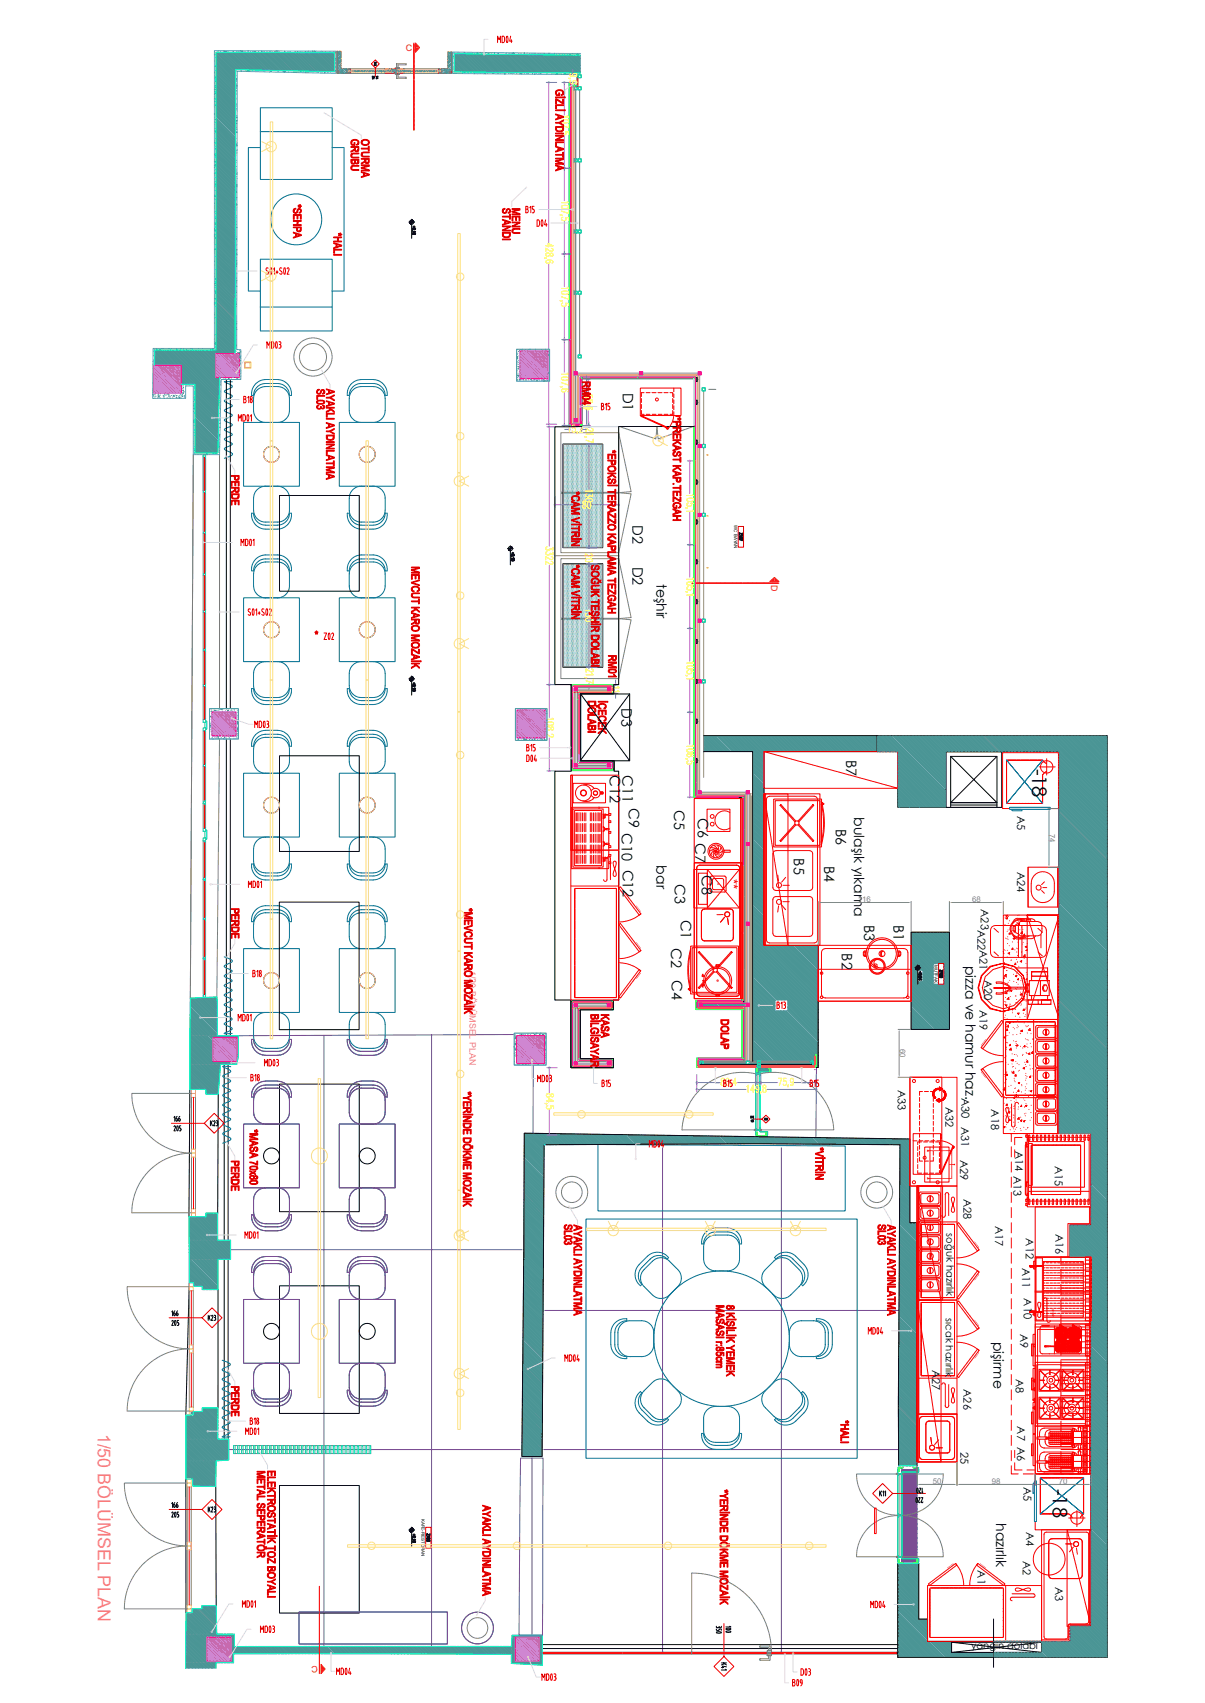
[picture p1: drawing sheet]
<svg xmlns="http://www.w3.org/2000/svg" width="841mm" height="1189mm" viewBox="0 0 841 1189" stroke-linecap="round" stroke-linejoin="round" font-family="sans-serif">
<defs><g id="words">
<g font-size="14">
<text x="720" y="537" transform="rotate(90 720 537)">-18</text>
<text x="735" y="1039" transform="rotate(90 735 1039)">-18</text>
</g>
<text font-size="12.4" fill="#ff7f7f" x="68" y="1001" transform="rotate(90 68 1001)">1/50 BÖLÜMSEL PLAN</text>
<g font-size="10.1">
<text x="435" y="274" transform="rotate(90 435 274)">D1</text>
<text x="441" y="367" transform="rotate(90 441 367)">D2</text>
<text x="441" y="396" transform="rotate(90 441 396)">D2</text>
<text x="434" y="494" transform="rotate(90 434 494)">D3</text>
<text x="591" y="531" transform="rotate(90 591 531)">B7</text>
<text x="426" y="541" transform="rotate(90 426 541)">C12</text>
<text x="434" y="541" transform="rotate(90 434 541)">C11</text>
<text x="439" y="564" transform="rotate(90 439 564)">C9</text>
<text x="471" y="566" transform="rotate(90 471 566)">C5</text>
<text x="487" y="571" transform="rotate(90 487 571)">C6 C7</text>
<text x="434" y="582" transform="rotate(90 434 582)">C10 C12</text>
<text x="583" y="579" transform="rotate(90 583 579)">B6</text>
<text x="554" y="599" transform="rotate(90 554 599)">B5</text>
<text x="575" y="604" transform="rotate(90 575 604)">B4</text>
<text x="490" y="611" transform="rotate(90 490 611)">C8</text>
<text x="471" y="617" transform="rotate(90 471 617)">C3</text>
<text x="475" y="642" transform="rotate(90 475 642)">C1</text>
<text x="603" y="646" transform="rotate(90 603 646)">B3</text>
<text x="624" y="646" transform="rotate(90 624 646)">B1</text>
<text x="468" y="662" transform="rotate(90 468 662)">C2</text>
<text x="587" y="666" transform="rotate(90 587 666)">B2</text>
<text x="469" y="684" transform="rotate(90 469 684)">C4</text>
</g>
<g font-size="9.8">
<text x="458" y="408" transform="rotate(90 458 408)">teşhir</text>
<text x="596" y="571" transform="rotate(90 596 571)">bulaşık yıkama</text>
<text x="458" y="604" transform="rotate(90 458 604)">bar</text>
<text x="674" y="674" transform="rotate(90 674 674)">pizza ve hamur haz.</text>
<text x="693" y="937" transform="rotate(90 693 937)">pişirme</text>
<text x="695" y="1063" transform="rotate(90 695 1063)">hazırlık</text>
</g>
<text font-size="9.3" fill="#f00" x="508" y="614" transform="rotate(90 508 614)">**</text>
<g font-size="7.7">
<text x="710" y="570" transform="rotate(90 710 570)">A5</text>
<text x="710" y="609" transform="rotate(90 710 609)">A24</text>
<text x="684" y="635" transform="rotate(90 684 635)">A23</text>
<text x="682" y="649" transform="rotate(90 682 649)">A22A21</text>
<text x="687" y="684" transform="rotate(90 687 684)">A20</text>
<text x="684" y="705" transform="rotate(90 684 705)">A19</text>
<text x="627" y="761" transform="rotate(90 627 761)">A33</text>
<text x="671" y="767" transform="rotate(90 671 767)">A30</text>
<text x="660" y="773" transform="rotate(90 660 773)">A32</text>
<text x="692" y="775" transform="rotate(90 692 775)">A18</text>
<text x="671" y="787" transform="rotate(90 671 787)">A31</text>
<text x="709" y="804" transform="rotate(90 709 804)">A14 A13</text>
<text x="670" y="810" transform="rotate(90 670 810)">A29</text>
<text x="736" y="814" transform="rotate(90 736 814)">A15</text>
<text x="672" y="837" transform="rotate(90 672 837)">A28</text>
<text x="695" y="856" transform="rotate(90 695 856)">A17</text>
<text x="737" y="861" transform="rotate(90 737 861)">A16</text>
<text x="716" y="865" transform="rotate(90 716 865)">A12</text>
<text x="713" y="885" transform="rotate(90 713 885)">A11</text>
<text x="715" y="907" transform="rotate(90 715 907)">A10</text>
<text x="712" y="931" transform="rotate(90 712 931)">A9</text>
<text x="651" y="956" transform="rotate(90 651 956)">A27</text>
<text x="709" y="963" transform="rotate(90 709 963)">A8</text>
<text x="673" y="970" transform="rotate(90 673 970)">A26</text>
<text x="710" y="996" transform="rotate(90 710 996)">A7 A6</text>
<text x="670" y="1014" transform="rotate(90 670 1014)">25</text>
<text x="714" y="1038" transform="rotate(90 714 1038)">A5</text>
<text x="716" y="1070" transform="rotate(90 716 1070)">A4</text>
<text x="714" y="1090" transform="rotate(90 714 1090)">A2</text>
<text x="682" y="1096" transform="rotate(90 682 1096)">A1</text>
<text x="737" y="1108" transform="rotate(90 737 1108)">A3</text>
</g>
<g font-size="7">
<text x="661" y="861" transform="rotate(90 661 861)">soğuk hazırlık</text>
<text x="660" y="920" transform="rotate(90 660 920)">sıcak hazırlık</text>
<text x="678" y="1151">yangın dolabı</text>
</g>
<g font-size="6.2" fill="#dd3700">
<text x="283" y="35">C</text>
<text x="538" y="408" transform="rotate(90 538 408)">D</text>
<text x="222" y="1163" transform="rotate(-180 222 1163)">C</text>
</g>
<text font-size="6.2" fill="#ff7f7f" x="328" y="678" transform="rotate(90 328 678)">1/20 BÖLÜMSEL PLAN</text>
<g font-size="5.5" fill="#808080">
<text x="732" y="582" transform="rotate(90 732 582)">74</text>
<text x="599" y="630">116</text>
<text x="678" y="630">68</text>
<text x="628" y="732" transform="rotate(90 628 732)">60</text>
<text x="651" y="1036">50</text>
<text x="692" y="1036">98</text>
<text x="739" y="1036">70</text>
</g>
<text font-size="5.2" fill="#f00" x="732" y="914" transform="rotate(90 732 914)">***</text>
<g font-size="3.1">
<text x="512" y="367" transform="rotate(90 512 367)">WC BAYAN</text>
<text x="652" y="674" transform="rotate(90 652 674)">MUTFAK</text>
<text x="294" y="1060" transform="rotate(90 294 1060)">KAFE-RESTORAN</text>
</g>
</g></defs>
<path d="M612 514h161v643h-80v-3h34v-7h-34v-1h54v-11h14v-257h-15v-23h15v-64h-22v-266h-79v39h-33v-39h-15z" fill="none" stroke="#000" stroke-width=".7"/>
<g fill="none" stroke="#f00" stroke-width=".7">
<path d="M143 319v24M143 320v22M723 901h38v128h-38zM725 910a13 13 0 0 0 1 8 1.1 1.1 0 0 1-1 2 1.1 1.1 0 0 1-1-2l1-1a11 11 0 0 0 1-7zM760 901v128M720 938h1v9h-1zM721 932h2v22h-2zM723 927h37M724 928h35v99h-35zM728 922v-15l1-1 2 1v15l1 1 1-1M721 955h2v22h-2zM720 962h1v8h-1z"/>
<path d="M721 979h2v22h-2zM720 986h1v8h-1zM720 1008h1v8h-1zM721 1001h2v22h-2z"/>
</g>
<g fill="none" stroke="#704a95" stroke-width=".7">
<path d="M226 723v427M301 723v427M359 722l-193 1M570 746l-1 48M462 801v352M545 801v352M161 873h203M380 915h249M160 1012h203M371 1018v124M380 1012h248M629 1030h.1"/>
<path d="M629 1029h.1M629 1028h.1M629 1027h.1M629 1034h.1M629 1033h.1M629 1032h.1M629 1031h.1M629 1039h.1M629 1038h.1M629 1037h.1M629 1036h.1M629 1035h.1"/>
<path d="M629 1040h.1M629 1026h.1M630 1030h.1M630 1029h.1M630 1028h.1M630 1027h.1M630 1034h.1M630 1033h.1M630 1032h.1M630 1031h.1M630 1039h.1M630 1038h.1"/>
<path d="M630 1037h.1M630 1036h.1M630 1035h.1M630 1040h.1M630 1026h.1M631 1031h.1M631 1030h.1M631 1029h.1M631 1028h.1M631 1027h.1M631 1026h.1M631 1035h.1"/>
<path d="M631 1034h.1M631 1033h.1M631 1032h.1M631 1039h.1M631 1038h.1M631 1037h.1M631 1036h.1M631 1040h.1M632 1031h.1M632 1030h.1M632 1029h.1M632 1028h.1"/>
<path d="M632 1027h.1M632 1026h.1M632 1035h.1M632 1034h.1M632 1033h.1M632 1032h.1M632 1039h.1M632 1038h.1M632 1037h.1M632 1036h.1M632 1040h.1M633 1030h.1"/>
<path d="M633 1029h.1M633 1028h.1M633 1027h.1M633 1034h.1M633 1033h.1M633 1032h.1M633 1031h.1M633 1039h.1M633 1038h.1M633 1037h.1M633 1036h.1M633 1035h.1"/>
<path d="M633 1040h.1M633 1026h.1M634 1030h.1M634 1029h.1M634 1028h.1M634 1027h.1M634 1034h.1M634 1033h.1M634 1032h.1M634 1031h.1M634 1039h.1M634 1038h.1"/>
<path d="M634 1037h.1M634 1036h.1M634 1035h.1M634 1040h.1M634 1026h.1M635 1031h.1M635 1030h.1M635 1029h.1M635 1028h.1M635 1027h.1M635 1026h.1M635 1035h.1"/>
<path d="M635 1034h.1M635 1033h.1M635 1032h.1M635 1039h.1M635 1038h.1M635 1037h.1M635 1036h.1M635 1040h.1M636 1031h.1M636 1030h.1M636 1029h.1M636 1028h.1"/>
<path d="M636 1027h.1M636 1026h.1M636 1035h.1M636 1034h.1M636 1033h.1M636 1032h.1M636 1039h.1M636 1038h.1M636 1037h.1M636 1036h.1M636 1040h.1M637 1030h.1"/>
<path d="M637 1029h.1M637 1028h.1M637 1027h.1M637 1034h.1M637 1033h.1M637 1032h.1M637 1031h.1M637 1039h.1M637 1038h.1M637 1037h.1M637 1036h.1M637 1035h.1"/>
<path d="M637 1040h.1M637 1026h.1M637 1030h1M637 1029h1M637 1028h1M637 1027h1M637 1034h1M637 1033h1M637 1032h1M637 1031h1M637 1039h1M637 1038h1"/>
<path d="M637 1037h1M637 1036h1M637 1035h1M637 1040h1M638 1031h.1M638 1030h.1M638 1029h.1M638 1028h.1M638 1027h.1M638 1026h.1M638 1035h.1M638 1034h.1"/>
<path d="M638 1033h.1M638 1032h.1M638 1039h.1M638 1038h.1M638 1037h.1M638 1036h.1M638 1040h.1M639 1031h.1M639 1030h.1M639 1029h.1M639 1028h.1M639 1027h.1"/>
<path d="M639 1026h.1M639 1035h.1M639 1034h.1M639 1033h.1M639 1032h.1M639 1039h.1M639 1038h.1M639 1037h.1M639 1036h.1M639 1040h.1M639 1031h1M639 1030h1"/>
<path d="M639 1029h1M639 1028h1M639 1027h1M639 1026h1M639 1035h1M639 1034h1M639 1033h1M639 1032h1M639 1039h1M639 1038h1M639 1037h1M639 1036h1"/>
<path d="M640 1030h.1M640 1029h.1M640 1028h.1M640 1027h.1M640 1034h.1M640 1033h.1M640 1032h.1M640 1031h.1M640 1039h.1M640 1038h.1M640 1037h.1M640 1036h.1"/>
<path d="M640 1035h.1M640 1040h.1M640 1026h.1M629 1043h.1M629 1042h.1M629 1041h.1M629 1048h.1M629 1047h.1M629 1046h.1M629 1045h.1M629 1044h.1M629 1052h.1"/>
<path d="M629 1051h.1M629 1050h.1M629 1049h.1M629 1057h.1M629 1056h.1M629 1055h.1M629 1054h.1M629 1053h.1M629 1059h.1M629 1058h.1M629 1060h.1M630 1043h.1"/>
<path d="M630 1042h.1M630 1041h.1M630 1048h.1M630 1047h.1M630 1046h.1M630 1045h.1M630 1044h.1M630 1052h.1M630 1051h.1M630 1050h.1M630 1049h.1M630 1057h.1"/>
<path d="M630 1056h.1M630 1055h.1M630 1054h.1M630 1053h.1M630 1059h.1M630 1058h.1M630 1060h.1M631 1044h.1M631 1043h.1M631 1042h.1M631 1041h.1M631 1048h.1"/>
<path d="M631 1047h.1M631 1046h.1M631 1045h.1M631 1053h.1M631 1052h.1M631 1051h.1M631 1050h.1M631 1049h.1M631 1057h.1M631 1056h.1M631 1055h.1M631 1054h.1"/>
<path d="M631 1060h.1M631 1059h.1M631 1058h.1M632 1044h.1M632 1043h.1M632 1042h.1M632 1041h.1M632 1048h.1M632 1047h.1M632 1046h.1M632 1045h.1M632 1053h.1"/>
<path d="M632 1052h.1M632 1051h.1M632 1050h.1M632 1049h.1M632 1057h.1M632 1056h.1M632 1055h.1M632 1054h.1M632 1060h.1M632 1059h.1M632 1058h.1M633 1043h.1"/>
<path d="M633 1042h.1M633 1041h.1M633 1048h.1M633 1047h.1M633 1046h.1M633 1045h.1M633 1044h.1M633 1052h.1M633 1051h.1M633 1050h.1M633 1049h.1M633 1057h.1"/>
<path d="M633 1056h.1M633 1055h.1M633 1054h.1M633 1053h.1M633 1059h.1M633 1058h.1M633 1060h.1M634 1043h.1M634 1042h.1M634 1041h.1M634 1048h.1M634 1047h.1"/>
<path d="M634 1046h.1M634 1045h.1M634 1044h.1M634 1052h.1M634 1051h.1M634 1050h.1M634 1049h.1M634 1057h.1M634 1056h.1M634 1055h.1M634 1054h.1M634 1053h.1"/>
<path d="M634 1059h.1M634 1058h.1M634 1060h.1M635 1044h.1M635 1043h.1M635 1042h.1M635 1041h.1M635 1048h.1M635 1047h.1M635 1046h.1M635 1045h.1M635 1053h.1"/>
<path d="M635 1052h.1M635 1051h.1M635 1050h.1M635 1049h.1M635 1057h.1M635 1056h.1M635 1055h.1M635 1054h.1M635 1060h.1M635 1059h.1M635 1058h.1M636 1044h.1"/>
<path d="M636 1043h.1M636 1042h.1M636 1041h.1M636 1048h.1M636 1047h.1M636 1046h.1M636 1045h.1M636 1053h.1M636 1052h.1M636 1051h.1M636 1050h.1M636 1049h.1"/>
<path d="M636 1057h.1M636 1056h.1M636 1055h.1M636 1054h.1M636 1060h.1M636 1059h.1M636 1058h.1M637 1043h.1M637 1042h.1M637 1041h.1M637 1048h.1M637 1047h.1"/>
<path d="M637 1046h.1M637 1045h.1M637 1044h.1M637 1052h.1M637 1051h.1M637 1050h.1M637 1049h.1M637 1057h.1M637 1056h.1M637 1055h.1M637 1054h.1M637 1053h.1"/>
<path d="M637 1059h.1M637 1058h.1M637 1060h.1M637 1043h1M637 1042h1M637 1041h1M637 1048h1M637 1047h1M637 1046h1M637 1045h1M637 1044h1M637 1052h1"/>
<path d="M637 1051h1M637 1050h1M637 1049h1M637 1057h1M637 1056h1M637 1055h1M637 1054h1M637 1053h1M637 1059h1M637 1058h1M638 1044h.1M638 1043h.1"/>
<path d="M638 1042h.1M638 1041h.1M638 1048h.1M638 1047h.1M638 1046h.1M638 1045h.1M638 1053h.1M638 1052h.1M638 1051h.1M638 1050h.1M638 1049h.1M638 1057h.1"/>
<path d="M638 1056h.1M638 1055h.1M638 1054h.1M638 1060h.1M638 1059h.1M638 1058h.1M639 1044h.1M639 1043h.1M639 1042h.1M639 1041h.1M639 1048h.1M639 1047h.1"/>
<path d="M639 1046h.1M639 1045h.1M639 1053h.1M639 1052h.1M639 1051h.1M639 1050h.1M639 1049h.1M639 1057h.1M639 1056h.1M639 1055h.1M639 1054h.1M639 1060h.1"/>
<path d="M639 1059h.1M639 1058h.1M639 1044h1M639 1043h1M639 1042h1M639 1041h1M639 1040h1M639 1048h1M639 1047h1M639 1046h1M639 1045h1M639 1053h1"/>
<path d="M639 1052h1M639 1051h1M639 1050h1M639 1049h1M639 1057h1M639 1056h1M639 1055h1M639 1054h1M639 1060h1M639 1059h1M639 1058h1M640 1043h.1"/>
<path d="M640 1042h.1M640 1041h.1M640 1048h.1M640 1047h.1M640 1046h.1M640 1045h.1M640 1044h.1M640 1052h.1M640 1051h.1M640 1050h.1M640 1049h.1M640 1057h.1"/>
<path d="M640 1056h.1M640 1055h.1M640 1054h.1M640 1053h.1M640 1059h.1M640 1058h.1M640 1060h.1M629 1061h.1M629 1065h.1M629 1064h.1M629 1063h.1M629 1062h.1"/>
<path d="M629 1070h.1M629 1069h.1M629 1068h.1M629 1067h.1M629 1066h.1M629 1074h.1M629 1073h.1M629 1072h.1M629 1071h.1M629 1079h.1M629 1078h.1M629 1077h.1"/>
<path d="M629 1076h.1M629 1075h.1M629 1080h.1M630 1061h.1M630 1065h.1M630 1064h.1M630 1063h.1M630 1062h.1M630 1070h.1M630 1069h.1M630 1068h.1M630 1067h.1"/>
<path d="M630 1066h.1M630 1074h.1M630 1073h.1M630 1072h.1M630 1071h.1M630 1079h.1M630 1078h.1M630 1077h.1M630 1076h.1M630 1075h.1M630 1080h.1M631 1061h.1"/>
<path d="M631 1066h.1M631 1065h.1M631 1064h.1M631 1063h.1M631 1062h.1M631 1070h.1M631 1069h.1M631 1068h.1M631 1067h.1M631 1075h.1M631 1074h.1M631 1073h.1"/>
<path d="M631 1072h.1M631 1071h.1M631 1079h.1M631 1078h.1M631 1077h.1M631 1076h.1M631 1080h.1M632 1061h.1M632 1066h.1M632 1065h.1M632 1064h.1M632 1063h.1"/>
<path d="M632 1062h.1M632 1070h.1M632 1069h.1M632 1068h.1M632 1067h.1M632 1075h.1M632 1074h.1M632 1073h.1M632 1072h.1M632 1071h.1M632 1079h.1M632 1078h.1"/>
<path d="M632 1077h.1M632 1076h.1M632 1080h.1M633 1061h.1M633 1065h.1M633 1064h.1M633 1063h.1M633 1062h.1M633 1070h.1M633 1069h.1M633 1068h.1M633 1067h.1"/>
<path d="M633 1066h.1M633 1074h.1M633 1073h.1M633 1072h.1M633 1071h.1M633 1079h.1M633 1078h.1M633 1077h.1M633 1076h.1M633 1075h.1M633 1080h.1M634 1061h.1"/>
<path d="M634 1065h.1M634 1064h.1M634 1063h.1M634 1062h.1M634 1070h.1M634 1069h.1M634 1068h.1M634 1067h.1M634 1066h.1M634 1074h.1M634 1073h.1M634 1072h.1"/>
<path d="M634 1071h.1M634 1079h.1M634 1078h.1M634 1077h.1M634 1076h.1M634 1075h.1M634 1080h.1M635 1061h.1M635 1066h.1M635 1065h.1M635 1064h.1M635 1063h.1"/>
<path d="M635 1062h.1M635 1070h.1M635 1069h.1M635 1068h.1M635 1067h.1M635 1075h.1M635 1074h.1M635 1073h.1M635 1072h.1M635 1071h.1M635 1079h.1M635 1078h.1"/>
<path d="M635 1077h.1M635 1076h.1M635 1080h.1M636 1061h.1M636 1066h.1M636 1065h.1M636 1064h.1M636 1063h.1M636 1062h.1M636 1070h.1M636 1069h.1M636 1068h.1"/>
<path d="M636 1067h.1M636 1075h.1M636 1074h.1M636 1073h.1M636 1072h.1M636 1071h.1M636 1079h.1M636 1078h.1M636 1077h.1M636 1076h.1M636 1080h.1M637 1061h.1"/>
<path d="M637 1065h.1M637 1064h.1M637 1063h.1M637 1062h.1M637 1070h.1M637 1069h.1M637 1068h.1M637 1067h.1M637 1066h.1M637 1074h.1M637 1073h.1M637 1072h.1"/>
<path d="M637 1071h.1M637 1079h.1M637 1078h.1M637 1077h.1M637 1076h.1M637 1075h.1M637 1080h.1M637 1061h1M637 1060h1M637 1065h1M637 1064h1M637 1063h1"/>
<path d="M637 1062h1M637 1070h1M637 1069h1M637 1068h1M637 1067h1M637 1066h1M637 1074h1M637 1073h1M637 1072h1M637 1071h1M637 1079h1M637 1078h1"/>
<path d="M637 1077h1M637 1076h1M637 1075h1M637 1080h1M638 1061h.1M638 1066h.1M638 1065h.1M638 1064h.1M638 1063h.1M638 1062h.1M638 1070h.1M638 1069h.1"/>
<path d="M638 1068h.1M638 1067h.1M638 1075h.1M638 1074h.1M638 1073h.1M638 1072h.1M638 1071h.1M638 1079h.1M638 1078h.1M638 1077h.1M638 1076h.1M638 1080h.1"/>
<path d="M639 1061h.1M639 1066h.1M639 1065h.1M639 1064h.1M639 1063h.1M639 1062h.1M639 1070h.1M639 1069h.1M639 1068h.1M639 1067h.1M639 1075h.1M639 1074h.1"/>
<path d="M639 1073h.1M639 1072h.1M639 1071h.1M639 1079h.1M639 1078h.1M639 1077h.1M639 1076h.1M639 1080h.1M639 1061h1M639 1066h1M639 1065h1M639 1064h1"/>
<path d="M639 1063h1M639 1062h1M639 1070h1M639 1069h1M639 1068h1M639 1067h1M639 1075h1M639 1074h1M639 1073h1M639 1072h1M639 1071h1M639 1079h1"/>
<path d="M639 1078h1M639 1077h1M639 1076h1M640 1061h.1M640 1065h.1M640 1064h.1M640 1063h.1M640 1062h.1M640 1070h.1M640 1069h.1M640 1068h.1M640 1067h.1"/>
<path d="M640 1066h.1M640 1074h.1M640 1073h.1M640 1072h.1M640 1071h.1M640 1079h.1M640 1078h.1M640 1077h.1M640 1076h.1M640 1075h.1M640 1080h.1M629 1083h.1"/>
<path d="M629 1082h.1M629 1081h.1M629 1088h.1M629 1087h.1M629 1086h.1M629 1085h.1M629 1084h.1M629 1090h.1M629 1089h.1M629 1091h.1M630 1083h.1M630 1082h.1"/>
<path d="M630 1081h.1M630 1088h.1M630 1087h.1M630 1086h.1M630 1085h.1M630 1084h.1M630 1090h.1M630 1089h.1M630 1091h.1M631 1084h.1M631 1083h.1M631 1082h.1"/>
<path d="M631 1081h.1M631 1088h.1M631 1087h.1M631 1086h.1M631 1085h.1M631 1091h.1M631 1090h.1M631 1089h.1M632 1084h.1M632 1083h.1M632 1082h.1M632 1081h.1"/>
<path d="M632 1088h.1M632 1087h.1M632 1086h.1M632 1085h.1M632 1091h.1M632 1090h.1M632 1089h.1M633 1083h.1M633 1082h.1M633 1081h.1M633 1088h.1M633 1087h.1"/>
<path d="M633 1086h.1M633 1085h.1M633 1084h.1M633 1090h.1M633 1089h.1M633 1091h.1M634 1083h.1M634 1082h.1M634 1081h.1M634 1088h.1M634 1087h.1M634 1086h.1"/>
<path d="M634 1085h.1M634 1084h.1M634 1090h.1M634 1089h.1M634 1091h.1M635 1084h.1M635 1083h.1M635 1082h.1M635 1081h.1M635 1088h.1M635 1087h.1M635 1086h.1"/>
<path d="M635 1085h.1M635 1091h.1M635 1090h.1M635 1089h.1M636 1084h.1M636 1083h.1M636 1082h.1M636 1081h.1M636 1088h.1M636 1087h.1M636 1086h.1M636 1085h.1"/>
<path d="M636 1091h.1M636 1090h.1M636 1089h.1M637 1083h.1M637 1082h.1M637 1081h.1M637 1088h.1M637 1087h.1M637 1086h.1M637 1085h.1M637 1084h.1M637 1090h.1"/>
<path d="M637 1089h.1M637 1091h.1M637 1083h1M637 1082h1M637 1081h1M637 1088h1M637 1087h1M637 1086h1M637 1085h1M637 1084h1M637 1090h1M637 1089h1"/>
<path d="M638 1084h.1M638 1083h.1M638 1082h.1M638 1081h.1M638 1088h.1M638 1087h.1M638 1086h.1M638 1085h.1M638 1091h.1M638 1090h.1M638 1089h.1M639 1084h.1"/>
<path d="M639 1083h.1M639 1082h.1M639 1081h.1M639 1088h.1M639 1087h.1M639 1086h.1M639 1085h.1M639 1091h.1M639 1090h.1M639 1089h.1M639 1084h1M639 1083h1"/>
<path d="M639 1082h1M639 1081h1M639 1080h1M639 1088h1M639 1087h1M639 1086h1M639 1085h1M639 1091h1M639 1090h1M639 1089h1M640 1083h.1M640 1082h.1"/>
<path d="M640 1081h.1M640 1088h.1M640 1087h.1M640 1086h.1M640 1085h.1M640 1084h.1M640 1090h.1M640 1089h.1M640 1091h.1"/>
</g>
<path d="M484 322v58h1M484 322h1v58" fill="none" stroke="#f0f" stroke-width=".7"/>
<path d="M142 317h1v3v-1h-1z" fill="none" stroke="#00dda5" stroke-width=".7"/>
<path d="M135 317l-2 380M142 319v24M153 317v178M143 320v22" fill="none" stroke="#808080" stroke-width=".7"/>
<path d="M382 298h5M383 300v81M383 395v81M382 478h5" fill="none" stroke="#8a6edd" stroke-width=".7"/>
<g fill="#8a6edd">
<path d="M383 297v1z"/>
<path d="M383 298v1z"/>
<path d="M383 298l1 1z"/>
<path d="M383 298h1z"/>
<path d="M383 298l1-1z"/>
<path d="M384 297l-1 1z"/>
</g>
<path d="M383 299v1" fill="none" stroke="#8a6edd" stroke-width=".7"/>
<g fill="#8a6edd">
<path d="M383 478v1z"/>
<path d="M383 478l1 1z"/>
<path d="M383 478h1z"/>
<path d="M384 477l-1 1z"/>
<path d="M383 477v1z"/>
</g>
<path d="M382 478h5M383 476v1M383 480v21M383 515v22M382 538h5" fill="none" stroke="#8a6edd" stroke-width=".7"/>
<path d="M382 382h-1a1.5 1.5 0 0 0 1 2 1.5 1.5 0 0 0 2-1l2 1v-2M382 385h-1a1.5 1.5 0 0 0 1 2 1.5 1.5 0 0 0 2-1l2 1v-2M385 389a1.1 1.1 0 0 1 1 1 1.1 1.1 0 0 1-2 0l-3-2v3M385 392a1.1 1.1 0 0 1 1 2 1.1 1.1 0 0 1-2 0l-3-2v2" fill="none" stroke="#ff0" stroke-width=".7"/>
<g fill="#8a6edd">
<path d="M383 477v1z"/>
<path d="M383 478v1z"/>
<path d="M383 478l1 1z"/>
<path d="M383 478h1z"/>
<path d="M384 477l-1 1z"/>
</g>
<path d="M383 479v1" fill="none" stroke="#8a6edd" stroke-width=".7"/>
<g fill="#8a6edd">
<path d="M383 538l1 1z"/>
<path d="M383 538h1z"/>
<path d="M384 538h-1z"/>
<path d="M384 537l-1 1z"/>
<path d="M383 537v1z"/>
<path d="M383 539v-1z"/>
<path d="M383 538v1z"/>
</g>
<path d="M383 537h.1" fill="none" stroke="#8a6edd" stroke-width=".7"/>
<path d="M380 511h2M382 505l2-1 2 1a3 3 0 0 1-5 0zM382 508a2 2 0 0 1 3 1l1 1v-1v-1h-1a1.6 1.6 0 0 1-2 2 1.6 1.6 0 0 1-1-2zM385 513h1a1.1 1.1 0 0 1 0 1 1.1 1.1 0 0 1-2 0l-3-2v3M385 501l1 1h-5" fill="none" stroke="#ff0" stroke-width=".7"/>
<g fill="none" stroke="#007095" stroke-width=".7">
<path d="M182 75h50v50h-50zM182 92h50M182 103h-9v100h9M232 103h8v100h-8M182 181h50v50h-50zM182 214h50M162 267l-5-1 5 4-1 1-4 2 5 3-5 4 5 3-5 3v1l5 3-5 3 5 4-5 3v1l5 2-5 4 5 3-1 1-4 2v1l4 2a1.4 1.4 0 0 1 1 1 1.4 1.4 0 0 1-1 1l-4 2M179 268a10 10 0 0 1 6-3h9a10 10 0 0 1 9 11h-1a8 8 0 0 0-8-8h-9a8 8 0 0 0-8 8h-1a10 10 0 0 1 3-8zM185 270h9M194 270a8 8 0 0 1 8 8v9a8 8 0 0 1-8 8h-9a8 8 0 0 1-8-8v-9a8 8 0 0 1 8-8M252 265h8a10 10 0 0 1 10 11h-1a8 8 0 0 0-9-8h-8a8 8 0 0 0-8 8h-2a10 10 0 0 1 10-11M252 270h8"/>
<path d="M260 270a8 8 0 0 1 9 8v9a8 8 0 0 1-9 8h-8a8 8 0 0 1-8-8v-9a8 8 0 0 1 8-8M170 295h39v44h-39zM237 295h39v44h-39zM176 358h1a8 8 0 0 0 8 9h9a8 8 0 0 0 8-9h1a10 10 0 0 1-9 11h-9a10 10 0 0 1-9-11zM179 342a8 8 0 0 1 6-3h9a8 8 0 0 1 8 9v8a8 8 0 0 1-8 9h-9a8 8 0 0 1-8-9v-8a8 8 0 0 1 2-6zM246 342a8 8 0 0 1 6-3h8a8 8 0 0 1 9 9v8a8 8 0 0 1-9 9h-8a8 8 0 0 1-8-9v-8a8 8 0 0 1 2-6zM252 369h8a10 10 0 0 0 10-11h-1a8 8 0 0 1-9 9h-8a8 8 0 0 1-8-9h-2a10 10 0 0 0 10 11M179 390a10 10 0 0 1 6-3h9a10 10 0 0 1 9 12h-1a8 8 0 0 0-8-9h-9a8 8 0 0 0-8 9h-1a10 10 0 0 1 3-9zM179 395a9 9 0 0 1 6-3h9a8 8 0 0 1 8 9v8a8 8 0 0 1-8 8h-9a8 8 0 0 1-8-8v-8a8 8 0 0 1 2-6zM246 395a9 9 0 0 1 6-3h8a8 8 0 0 1 9 9v8a8 8 0 0 1-9 8h-8a8 8 0 0 1-8-8v-8a8 8 0 0 1 2-6zM252 387h8a10 10 0 0 1 10 12h-1a8 8 0 0 0-9-9h-8a8 8 0 0 0-8 9h-2a10 10 0 0 1 10-12M170 417h39v45h-39z"/>
<path d="M237 417h39v45h-39zM179 464a8 8 0 0 1 6-2h9a8 8 0 0 1 8 8v9a8 8 0 0 1-8 8h-9a8 8 0 0 1-8-8v-9a8 8 0 0 1 2-6zM246 464a8 8 0 0 1 6-2h8a8 8 0 0 1 9 8v9a8 8 0 0 1-9 8h-8a8 8 0 0 1-8-8v-9a8 8 0 0 1 2-6zM176 481h1a8 8 0 0 0 8 8h9a8 8 0 0 0 8-8h1a10 10 0 0 1-9 11h-9a10 10 0 0 1-9-11zM252 492a10 10 0 0 1-10-11h2a8 8 0 0 0 8 8h8a8 8 0 0 0 9-8h1a10 10 0 0 1-10 11h-8M179 513a10 10 0 0 1 6-3h9a10 10 0 0 1 9 11h-1a8 8 0 0 0-8-8h-9a8 8 0 0 0-8 8h-1a10 10 0 0 1 3-8zM179 517a8 8 0 0 1 6-2h9a8 8 0 0 1 8 8v9a8 8 0 0 1-8 8h-9a8 8 0 0 1-8-8v-9a8 8 0 0 1 2-6zM246 517a8 8 0 0 1 6-2h8a8 8 0 0 1 9 8v9a8 8 0 0 1-9 8h-8a8 8 0 0 1-8-8v-9a8 8 0 0 1 2-6zM252 510a10 10 0 0 0-10 11h2a8 8 0 0 1 8-8h8a8 8 0 0 1 9 8h1a10 10 0 0 0-10-11h-8M170 540h39v44h-39zM237 540h39v44h-39zM179 587a8 8 0 0 1 6-3h9a8 8 0 0 1 8 9v8a8 8 0 0 1-8 8h-9a8 8 0 0 1-8-8v-8a8 8 0 0 1 2-6z"/>
<path d="M246 587a8 8 0 0 1 6-3h8a8 8 0 0 1 9 9v8a8 8 0 0 1-9 8h-8a8 8 0 0 1-8-8v-8a8 8 0 0 1 2-6zM176 603h1a8 8 0 0 0 8 9h9a8 8 0 0 0 8-9h1a10 10 0 0 1-9 11h-9a10 10 0 0 1-9-11zM252 614a10 10 0 0 1-10-11h2a8 8 0 0 0 8 9h8a8 8 0 0 0 9-9h1a10 10 0 0 1-10 11h-8M179 640a8 8 0 0 1 6-3h9a8 8 0 0 1 8 9v8a8 8 0 0 1-8 8h-9a8 8 0 0 1-8-8v-8a8 8 0 0 1 2-6zM246 640a8 8 0 0 1 6-3h8a8 8 0 0 1 9 9v8a8 8 0 0 1-9 8h-8a8 8 0 0 1-8-8v-8a8 8 0 0 1 2-6zM252 632h8a10 10 0 0 1 10 11M252 632a10 10 0 0 0-10 11M176 644h1a8 8 0 0 1 8-9h9a8 8 0 0 1 8 9h1M203 643a10 10 0 0 0-9-11h-9a10 10 0 0 0-9 11M242 644h2a8 8 0 0 1 8-9h8a8 8 0 0 1 9 9h1M156 668l5 2a1.3 1.3 0 0 1 1 1 1.3 1.3 0 0 1-1 1l-4 2-1 1 5 2 1 1-6 3 6 4-6 3 6 4-6 3 6 3-6 4 6 3-6 3 6 4-6 3 6 3-6 4h6M170 662h39v45h-39z"/>
<path d="M237 662h39v45h-39zM179 709a8 8 0 0 1 6-2h9a8 8 0 0 1 8 8v9a8 8 0 0 1-8 8h-9a8 8 0 0 1-8-8v-9a8 8 0 0 1 2-6zM246 709a8 8 0 0 1 6-2h8a8 8 0 0 1 9 8v9a8 8 0 0 1-9 8h-8a8 8 0 0 1-8-8v-9a8 8 0 0 1 2-6zM176 726h1a8 8 0 0 0 8 8h9a8 8 0 0 0 8-8h1a10 10 0 0 1-9 11h-9a10 10 0 0 1-9-11zM252 737a10 10 0 0 1-10-11h2a8 8 0 0 0 8 8h8a8 8 0 0 0 9-8h1a10 10 0 0 1-10 11h-8M161 745h-6l6 3-6 3 6 4-6 3 6 3-6 4 6 3-6 3 6 4-6 3 6 3-6 4 6 3-6 3 2 2 3 1a1.4 1.4 0 0 1 1 1 1.4 1.4 0 0 1-1 2l-5 1M179 758a10 10 0 0 1 6-3h9a10 10 0 0 1 9 11h-1a8 8 0 0 0-8-8h-9a8 8 0 0 0-8 8h-1a10 10 0 0 1 3-8zM252 755h8a10 10 0 0 1 10 11h-1a8 8 0 0 0-9-8h-8a8 8 0 0 0-8 8h-2a10 10 0 0 1 10-11M179 762a8 8 0 0 1 6-2h9a8 8 0 0 1 8 8v8a8 8 0 0 1-8 9h-9a8 8 0 0 1-8-9v-8a8 8 0 0 1 2-6zM246 762a8 8 0 0 1 6-2h8a8 8 0 0 1 9 8v8a8 8 0 0 1-9 9h-8a8 8 0 0 1-8-9v-8a8 8 0 0 1 2-6zM170 785h39v44h-39zM237 785h39v44h-39z"/>
<path d="M417 799l173 1v45h-173zM179 832a8 8 0 0 1 6-3h9a8 8 0 0 1 8 9v8a8 8 0 0 1-8 8h-9a8 8 0 0 1-8-8v-8a8 8 0 0 1 2-6zM246 832a8 8 0 0 1 6-3h8a8 8 0 0 1 9 9v8a8 8 0 0 1-9 8h-8a8 8 0 0 1-8-8v-8a8 8 0 0 1 2-6zM185 859h9M194 859a10 10 0 0 0 9-11h-1a8 8 0 0 1-8 9h-9a8 8 0 0 1-8-9h-1a10 10 0 0 0 9 11M252 859h8M260 859a10 10 0 0 0 10-11h-1a8 8 0 0 1-9 9h-8a8 8 0 0 1-8-9h-2a10 10 0 0 0 10 11M409 851h189v167h-189zM185 877h9M194 877a10 10 0 0 1 9 11h-1a8 8 0 0 0-8-8h-9a8 8 0 0 0-8 8h-1a10 10 0 0 1 9-11M252 877h8M260 877a10 10 0 0 1 10 11h-1a8 8 0 0 0-9-8h-8a8 8 0 0 0-8 8h-2a10 10 0 0 1 10-11"/>
<path d="M490 868a10 10 0 0 1 9-11h9a10 10 0 0 1 10 11h-2a8 8 0 0 0-8-8h-9a8 8 0 0 0-8 8h-1M494 865a8 8 0 0 1 5-3h9a8 8 0 0 1 8 9v8a8 8 0 0 1-8 8h-9a8 8 0 0 1-8-8v-8a8 8 0 0 1 3-6zM555 877a10 10 0 0 0-14 1l1 1a8 8 0 0 1 11 0l6 6M555 877l6 6a10 10 0 0 1-1 15M179 885a8 8 0 0 1 6-3h9a8 8 0 0 1 8 9v8a8 8 0 0 1-8 8h-9a8 8 0 0 1-8-8v-8a8 8 0 0 1 2-6zM246 885a8 8 0 0 1 6-3h8a8 8 0 0 1 9 9v8a8 8 0 0 1-9 8h-8a8 8 0 0 1-8-8v-8a8 8 0 0 1 2-6zM448 885a8 8 0 0 0 0 12l-1 1M448 885l6-6a8 8 0 0 1 12 0l1-1a10 10 0 0 0-15-1l-6 6a10 10 0 0 0 1 15M449 886l6-5a8 8 0 0 1 12 0l6 5a8 8 0 0 1 0 12l-6 6a8 8 0 0 1-12 0l-6-6a8 8 0 0 1 0-12zM558 886a8 8 0 0 1 0 12M558 886l-6-5a8 8 0 0 0-12 0l-6 5a8 8 0 0 0 0 12l6 6a8 8 0 0 0 12 0l6-6M559 885a8 8 0 0 1 0 12l1 1"/>
<path d="M170 907h39v45h-39zM237 907h39v45h-39zM426 930v9M426 930a10 10 0 0 1 11-9v1a8 8 0 0 0-8 8v9a8 8 0 0 0 8 8v2a10 10 0 0 1-11-10M434 925a8 8 0 0 1 6-3h8a8 8 0 0 1 8 8v9a8 8 0 0 1-8 8h-8a8 8 0 0 1-9-8v-9a8 8 0 0 1 3-5zM553 925a8 8 0 0 1 6-3h9a8 8 0 0 1 8 8v9a8 8 0 0 1-8 8h-9a8 8 0 0 1-8-8v-9a8 8 0 0 1 2-5zM570 921a10 10 0 0 1 11 9v9a10 10 0 0 1-11 10v-2a8 8 0 0 0 8-8v-9a8 8 0 0 0-8-8zM155 950l5 1a1.3 1.3 0 0 1 1 2 1.3 1.3 0 0 1-2 1l-3 1-1 1 6 4-6 3 6 4-5 2-1 1 5 2 1 1-6 4 6 3-5 2-1 1 6 4-6 3 6 3-6 4 5 2 1 1-6 3h6M179 954a8 8 0 0 1 6-2h9a8 8 0 0 1 8 8v9a8 8 0 0 1-8 8h-9a8 8 0 0 1-8-8v-9a8 8 0 0 1 2-6zM246 954a8 8 0 0 1 6-2h8a8 8 0 0 1 9 8v9a8 8 0 0 1-9 8h-8a8 8 0 0 1-8-8v-9a8 8 0 0 1 2-6zM176 971h1a8 8 0 0 0 8 8h9a8 8 0 0 0 8-8h1a10 10 0 0 1-9 11h-9a10 10 0 0 1-9-11zM449 971l6-6a8 8 0 0 1 12 0l6 6a8 8 0 0 1 0 12l-6 6a8 8 0 0 1-12 0l-6-6a8 8 0 0 1 0-12z"/>
<path d="M558 971a8 8 0 0 1 0 12M558 971l-6-6a8 8 0 0 0-12 0l-6 6a8 8 0 0 0 0 12l6 6a8 8 0 0 0 12 0l6-6M252 982a10 10 0 0 1-10-11h2a8 8 0 0 0 8 8h8a8 8 0 0 0 9-8h1a10 10 0 0 1-10 11h-8M454 990l-6-6a8 8 0 0 1 0-11l-1-1a10 10 0 0 0-1 14l6 6a10 10 0 0 0 15-1l-1-1M454 990a8 8 0 0 0 12 0M494 984a8 8 0 0 1 5-2h9a8 8 0 0 1 8 8v9a8 8 0 0 1-8 8h-9a8 8 0 0 1-8-8v-9a8 8 0 0 1 3-6zM542 990l-1 1a10 10 0 0 0 14 1M542 990a8 8 0 0 0 11 0M553 990l6-6a8 8 0 0 0 0-11l1-1a10 10 0 0 1 1 14l-6 6M490 1001h1a8 8 0 0 0 8 8h9a8 8 0 0 0 8-8h2a10 10 0 0 1-10 11h-9a10 10 0 0 1-9-11M209 1126h103v22h-103z"/>
<circle cx="207" cy="153" r="18"/>
<circle cx="504" cy="935" r="47"/>
</g>
<g fill="none" stroke="#000" stroke-width=".7">
<path d="M158 265v230M161 265v230M393 310h28v72h-28zM195 346h56v67h-56zM393 394h28v72h-28zM158 516v207M161 516v207M195 528h56v66h-56zM195 630h56v89h-56zM639 676h4M639 676l2 1M639 676l1 1"/>
<path d="M640 676h-1l1 1M640 676h1M640 677h1h-1M640 677l-1-1h1l1 1h-1M641 675v-1l1 1-1 1 1-1v1zM641 676l-2 1 1-1h1l-1 1M641 674h.1M641 676l-1 1M641 677h.1M641 674v13M641 674l1 2-1-2M641 676l1-1-2 2z"/>
<path d="M641 674l1 1M641 674v1M642 675h-1M642 675l-1 1v-1M642 675l-1 1v-1v-1v1v1M156 743v123M159 743v123M195 757h56v89h-56zM124 779l-1 2M126 779l-1 2M133 761l-1 89M152 764v83"/>
<path d="M121 787l1-1v1l-1 3h2M121 780l1-1v4M123 781h1l-1 2zM124 786a2.2 2.2 0 0 1 0 3zM125 782v-1h1v2l-1-1M126 786h-1v2h1M126 789l-1 1M126 788v1M147 782v4M147 784l1 2M148 782l-1 3M149 783h1v1"/>
<path d="M150 784l-1 2h1M151 782h1M151 784h1M152 783v1M152 784v1l-1 1M381 799h146h101l-1 183v41M635 795l-269-4-2 226h14l2-218M156 879v126M159 879v126M132 896l-2 92M195 898h56v89h-56zM120 916v-1v4"/>
<path d="M121 917h1v2l-1-1zM122 915l-1 2M123 917l1 2v-1v-1M123 917h1M124 915l-1 2M145 918v4M146 920l1 2M147 918l-2 2M148 919v-1l1 1-1 3h1M149 918l1 1v1M150 920v1M152 900v83"/>
<path d="M120 922l1 1M120 922h.1M121 923l-1 2h1M122 922h1M123 922v2l-1 1v-1v-2M125 922h-1v1l1 1v1h-1M150 921l-1 1M151 921h.1M130 1033v93M151 1038v83M195 1037h56v89h-56zM642 1039h1l-1 3v1l1-1"/>
<path d="M644 1039v4v-1M120 1056h1l-1 3h1M120 1050v-1v4M121 1051v1h1M121 1051h1v1M122 1049l-1 2M122 1056a2.2 2.2 0 0 1 0 3zM123 1051h1v1h-1zM124 1049l-1 2M125 1056h-1v1l1 1-1 1M145 1052v4M146 1053l1 3"/>
<path d="M147 1052l-2 2M147 1053l1-1v1M149 1053l-2 3h2M149 1052h1v2M150 1054v1l-1 1M614 1041v3M614 1042l1 2M615 1041l-1 2M616 1042l1-1v3M618 1042v-1v3M639 1046h1M640 1042h1"/>
<path d="M640 1046v2v1l-1-1v-2M641 1042v-2l-1-1v1v2M641 1046h1l-1 3h1M643 1046h1l-1 3h1M285 1068h4M286 1069h1v1M286 1068l1 2M286 1068l1 1v1l-1-1 1-1v1v1M287 1068l-1 1 1 1M287 1068v1h-1l1-1-1 1zM287 1070h.1M287 1067l2 1"/>
<path d="M287 1067l1 1M287 1068h.1M287 1066v14M287 1069v1M287 1067l2 1zM288 1067h-1M288 1067h-1h1l1 1h-1l-1-1M288 1067l-1 1h1h1h-1h-1M288 1067l-1 1h1M288 1067l-2 2M288 1067l-1 1M289 1068h.1"/>
<path d="M627 1091v66M641 1091v39h6v16M500 1135l1 1h1M500 1137l1 1h1M500 1140a2.3 2.3 0 0 0 3 0M500 1139h3M502 1138v-1h1v1M503 1135v1h-1M507 1137h3a2 2 0 0 1-3 0zM507 1139h3a2 2 0 0 1-3 0zM509 1135l1 1h-3M379 1151h248"/>
<path d="M379 1148h248M626 1154h.1M626 1153v2M504 1161h3M504 1164h1M505 1161l2 1M506 1162h-2M506 1165l1 1h-3M507 1164l-3-1v2"/>
<circle cx="641" cy="676" r="1.4"/>
<circle cx="287" cy="1068" r="1.4"/>
</g>
<g fill="none" stroke="#808080" stroke-width=".7">
<path d="M235 37v11M315 37l1 11M316 37l-1 11M236 50h.1M236 50h1h-2v1h2h-1M236 51h.1M236 50v1M236 50l1 1M236 50h1M236 51h1M237 50h.1M237 50v1"/>
<path d="M237 51h.1M237 51h1M238 50h.1M239 50h.1M239 50l-1 1M239 50l-2 1 1-1M239 50h-1h1v1h-2h2M239 51h.1M239 50v1M244 51h24M245 48h23M276 48v-1h3v1"/>
<path d="M277 52v3h7v-1h-6v-2M277 47v-2h7h-6v2M279 51v1h-3v-1M282 51h24M282 48h24M312 50h.1M312 50h1h-1v1h1h-1M312 51h.1M312 50l1 1M312 50v1M312 50h1M312 51h1"/>
<path d="M313 50h.1M313 50v1M313 51h.1M313 50h1M314 50h.1M314 50v1M314 51h-1h1M315 50h-1M315 50l-1 1M315 50h-1h1v1h-2h2M315 50h.1M315 51h.1"/>
<path d="M315 50v1M402 62v197M405 63v48M405 113v48M405 163v40M405 205v43M402 261v31M403 261h43M449 261h38M488 262v48M491 273v37M495 272h5"/>
<path d="M135 317l-2 380M142 319v24M153 317v178M391 302h41v42h-41zM393 310h27v72h-27zM488 313v45M491 313v45M143 320v22M142 344v27M143 345v25M391 344h41v42h-41zM142 373v27"/>
<path d="M143 373v26M488 361v71M491 361v71M391 390h41v42h-41zM393 394h27v72h-27zM143 403v23M142 428v25M143 429v23M391 432h41v42h-41zM488 434v41M491 434v41M142 455v23"/>
<path d="M143 455v22M142 479v23M488 477v75M491 477v66M143 480v21M142 510v24M143 511v22M153 516l-2 180M142 535v25M143 536v23M489 553h32M522 554v34"/>
<path d="M142 561v17M143 562v15M142 587v26M143 588v24M522 590v54M142 614v27M143 615v25M142 642v26M143 643v24M522 646v55M142 670v24M143 670v23"/>
<path d="M401 701h25v2h-23v38h23v2h-25zM522 703v38M491 741h74M491 742h30M527 750a42 42 0 0 0-51 39h51M529 750v39M530 750a42 42 0 0 1 52 39h-51M134 763h-42a42 42 0 0 0 42 42 42 42 0 0 0-42 42h42M134 766v78M136 766v78M527 788v1M530 789h2"/>
<path d="M531 788v1M132 898h-43a43 43 0 0 0 43 44 43 43 0 0 0-43 43h43M132 901v81M135 901v81M163 1015h96M163 1009h96M131 1035h-44a44 44 0 0 0 44 44 44 44 0 0 0-44 44h44M131 1038v83M133 1038v83M625 1029h2M626 1028v2M627 1029h-29a29 29 0 0 0 29 29"/>
<path d="M628 1029v29M630 1029h28a29 29 0 0 1-28 29M630 1029h1M630 1028v2M627 1058a29 29 0 0 0-29 29h29M628 1058v29M630 1058a29 29 0 0 1 28 29h-28h1M626 1086v2M630 1086v2M379 1153h247M379 1155h247M530 1149v1"/>
<path d="M530 1158v1M530 1149h7v3M530 1150h6v2M535 1152h3v2h-3zM535 1155h3v1h-3zM536 1156v2h-6M537 1156v3h-7M538 1154a56 56 0 0 0-55-56v57"/>
<circle cx="236" cy="50" r=".1"/>
<circle cx="237" cy="50" r=".2"/>
<circle cx="238" cy="50" r=".2"/>
<circle cx="313" cy="50" r=".2"/>
<circle cx="313" cy="50" r=".1"/>
<circle cx="313" cy="51" r=".1"/>
<circle cx="314" cy="50" r=".2"/>
<circle cx="314" cy="50" r=".1"/>
<circle cx="315" cy="50" r=".1"/>
<circle cx="527" cy="789" r=".4"/>
<circle cx="531" cy="789" r=".4"/>
<circle cx="626" cy="1029" r=".4"/>
<circle cx="630" cy="1029" r=".4"/>
<circle cx="626" cy="1087" r=".4"/>
<circle cx="630" cy="1087" r=".4"/>
</g>
<g fill="none" stroke="#b88a00" stroke-width=".7">
<path d="M235 36v1v13zM235 36v1zM315 37h1v13h-1zM315 37h1zM316 37h.1M235 50v1zM244 48v1h-2v1h2v1h-9v-15h3v13h-1v2M245 48h-7v2h-1M268 48h14v1h-5v1h5v1h-14v-1h5v-1h-5zM275 49h1M276 48l-1 3 1-3M313 51v-1h-1v-2h-6v1h2v1h-2v1h9v-15h-2v13v2"/>
<path d="M315 50l1 1zM399 58v238M427 700h-27v45M405 705v34"/>
</g>
<g fill="none" stroke="#4a9595" stroke-width=".7">
<path d="M150 37h.1M150 38h.1M151 38h.1M151 37l13 14M151 38l13 14M151 39l13 14M151 36l13 14M152 36l12 13M152 36h.1M152 35h.1M153 36h.1M153 36h-1"/>
<path d="M153 36l12 13M154 36l12 13M154 36h.1M155 36l12 13M156 36h.1M156 35h.1M156 36l12 13M157 36l12 13M157 36h.1M158 36h.1M158 35h.1M158 36l12 13"/>
<path d="M159 36l12 13M159 36h.1M160 37l12 12M160 36h.1M161 37l12 12M162 37l12 12M162 36l1 1M163 36v1M163 37l12 12M163 36h.1M163 35h1M164 37l12 12"/>
<path d="M164 36h.1M165 37l12 12M165 36h.1M166 37l12 12M166 36h.1M167 37l12 12M167 36h.1M168 37l12 12M168 35h.1M168 35v1M168 36h.1M168 35h1"/>
<path d="M169 36h.1M169 37l12 12M170 37l12 12M170 36h.1M171 37l12 12M171 36h.1M172 37l13 12M173 36h.1M173 37l12 12M173 37h.1M173 35v1M174 36h.1"/>
<path d="M174 37l12 12M175 36h.1M175 37l13 12M176 37l13 12M176 36h.1M177 36h.1M177 37l13 12M178 36h.1M178 37l13 12M179 36h.1M179 37l13 12M180 37l13 12"/>
<path d="M180 36h.1M181 36h.1M181 37l13 12M182 37l13 12M182 36h.1M182 36h1M183 36h-1M183 37h.1M183 37l13 12M183 36h.1M184 37l13 12M184 36h.1"/>
<path d="M185 37l13 12M186 37l13 12M186 36h.1M187 36h-1M187 37l13 12M188 36h.1M188 37l13 12M189 36h.1M189 37l13 12M190 36h.1M190 37l13 12M191 37l13 12"/>
<path d="M192 36h.1M192 37l13 13M193 36h.1M193 37l13 13M194 36h.1M194 37h.1M194 37l13 13M195 36h.1M195 37l13 13M195 37h1M196 37l13 13M197 37h.1"/>
<path d="M197 37l13 13M198 37l13 13M199 36h.1M199 37l13 13M200 37l13 13M201 37l13 13M201 36h.1M202 37l13 13M202 36h.1M203 36h.1M203 37l13 13M204 37l13 13"/>
<path d="M205 37l13 13M206 36h.1M206 37l13 13M207 37l13 13M208 36h.1M208 36v1M208 37l13 13M209 37l13 13M209 36h.1M210 36h.1M210 37l13 13M211 37h.1"/>
<path d="M211 37l13 13M212 37l13 13M213 36h.1M213 37l13 13M213 37h.1M213 36v1v-1M214 37l13 13M215 37l13 13M215 36h.1M216 37l13 13M216 36h1M217 36h.1"/>
<path d="M217 37l13 13M218 36h.1M218 37l13 13M219 36h.1M219 37h.1M219 37l13 13M219 36h1M220 36h.1M220 37l13 13M221 37l12 12M222 37l11 11M223 37h.1"/>
<path d="M223 37l10 10M224 36h.1M224 37l9 9M225 36h.1M225 37l8 8M226 37l7 7M227 36h.1M227 37l6 6M228 37l5 5M229 37l4 4M230 36h.1M230 37l3 3"/>
<path d="M231 36h.1M231 37l2 2M232 37h.1M232 37l1 1M233 36v1M233 36h.1M235 37h.1M236 36h-1M237 36l-2 1M238 36l-3 3M238 39l-3 3M238 38l-3 3"/>
<path d="M238 39h.1M238 37l-3 3M313 36h.1M315 36l-2 1M315 39l-2 2M315 38l-2 1M315 37l-2 1M315 40l-2 2M316 39h.1M316 37h.1M316 39v1M316 39l1 1"/>
<path d="M317 36h.1M317 37h.1M317 38l13 12M317 39l12 11M317 40l11 10M318 36h.1M318 38l13 12M319 38l13 12M319 36h.1M320 36h.1M320 38l13 12M321 37h.1"/>
<path d="M321 38l13 12M322 38l13 12M323 37l-1 1M323 38l13 12M324 36h.1M324 38l13 12M324 37h.1M325 38l13 12M326 38l13 12M327 38l13 12M328 38l13 12M329 38l13 12"/>
<path d="M330 37h.1M330 38l13 12M331 38l13 12M331 37h.1M332 38l13 12M333 37h.1M333 38l13 12M333 37h1M334 38h.1M334 38l13 12M335 37h.1M335 38l13 13"/>
<path d="M336 38l13 13M337 37h-1M337 38l13 13M338 38l13 13M339 37h.1M339 38l13 13M340 38l13 13M341 38h.1M341 38l13 13M342 38l13 13M343 38l13 13M343 37h.1"/>
<path d="M344 38l13 13M345 38l13 13M345 37h.1M346 38l13 13M347 38l13 13M347 37l1 1M348 38h.1M348 38l13 13M349 38l13 13M350 38l13 13M351 38l13 13M351 38h1"/>
<path d="M352 38l13 13M352 38h.1M353 38h.1M353 38l13 13M353 37h.1M354 38l13 13M355 38h.1M355 38l13 13M355 37h1M356 38h.1M356 38l13 13M357 38l13 13"/>
<path d="M358 37l-1 1M358 37h.1M358 38l13 13M358 37l1 1M358 37h1M359 37h.1M359 37h-1M359 37v1M359 38l13 13M360 38l13 13M361 38l13 13M362 38h.1"/>
<path d="M362 38l13 13M363 38l13 13M364 37h.1M364 38l13 13M365 38h.1M365 38l13 13M366 38h.1M366 37h.1M366 38l13 13M367 38l13 13M368 37h.1M368 38l13 13"/>
<path d="M369 38h.1M369 38l13 13M370 37h.1M371 38l12 13M371 37h.1M372 38l12 13M372 37h.1M373 38h.1M373 38l12 13M373 38h-1M374 37h.1M374 38l12 13"/>
<path d="M374 38h.1M375 38l12 13M375 37h.1M376 38l12 13M376 38h.1M377 38h.1M377 38l12 13M377 37h.1M378 38l12 13M378 38h.1M379 38l12 13M379 38h.1"/>
<path d="M380 38l12 13M380 38h.1M380 37h.1M381 38l12 13M381 38h.1M382 38l13 13M383 38l12 13M383 38h.1M383 37h.1M383 37l1 1M384 38l12 13M384 38h.1"/>
<path d="M385 38l12 13M385 38h.1M386 38l12 13M386 38h.1M387 38h.1M387 38l12 13M387 37h.1M388 38l12 13M388 38h1M389 38l12 13M390 38l12 13M390 38h.1"/>
<path d="M390 38h1M391 38l12 13M391 38h.1M392 38l12 13M392 38h.1M393 38l12 13M394 38h.1M394 38l11 12M395 38l10 11M396 38l9 10M396 38h.1M397 38l8 9"/>
<path d="M397 38h.1M398 38h.1M398 38l7 8M399 38l6 7M399 38h.1M399 37h1M400 38l5 6M400 38h.1M401 38l4 5M402 38h.1M402 38l3 4M403 38l2 3"/>
<path d="M403 38h.1M403 37h.1M404 38l1 2M404 38h.1M405 38v1M150 50h.1M150 58h.1M150 51h.1M150 42h.1M150 46h.1M150 53h.1M150 54h.1"/>
<path d="M150 59h.1M150 40h.1M150 56h.1M150 49h.1M150 60h.1M150 57h1M151 53h.1M151 50h.1M151 58h.1M151 54v1M151 40l14 14M151 41l13 14"/>
<path d="M151 42l13 14M151 43l13 14M151 44l13 14M151 45l13 14M151 46l13 14M151 47l13 14M151 48l13 14M151 49l13 14M151 50l13 14M151 51l13 14M151 52l14 14M151 53l13 14"/>
<path d="M151 54l13 14M151 55l13 14M151 56l13 14M151 57l14 14M151 58l13 14M151 59l13 14M151 56h-1M151 57h.1M151 46h.1M165 54h.1M165 51h.1M165 56h.1"/>
<path d="M165 59h.1M165 55h.1M165 60h1M165 60h.1M165 57h.1M165 49h.1M165 53h.1M165 50h.1M166 60h-1M168 50h.1M169 49h.1M171 49h.1"/>
<path d="M172 49h.1M173 49h.1M174 49v1M174 50h.1M174 49h.1M176 49h.1M180 49h.1M183 49h.1M184 49h.1M184 50h.1M185 49h-1M186 49h.1"/>
<path d="M187 49h.1M188 50h.1M188 49h.1M189 50h.1M190 49h.1M194 50h.1M196 49h.1M197 49h.1M198 50h.1M198 50h1M198 49h.1M199 50h.1"/>
<path d="M199 50h-1M202 50h-1M205 50h.1M205 49v1M205 50h1M206 51h.1M206 50h.1M207 50h.1M207 51h.1M209 50h.1M210 50h.1M211 51h.1"/>
<path d="M213 50v1M214 50v1M214 51h.1M215 51h.1M217 50h.1M219 50h.1M221 50h.1M221 51h.1M222 50h.1M224 50h.1M224 51h.1M225 51h.1"/>
<path d="M227 51h.1M227 50h.1M228 51h1M229 50h.1M230 50h.1M231 50h.1M234 41h.1M234 44h.1M234 42h.1M234 49h.1M234 47h.1M234 49h1"/>
<path d="M234 44h1M235 41h.1M235 50h.1M236 51l1-1 1 1M237 51h.1M237 49l-2 2M237 49h2l2 2M238 46l-3 2M238 45l-3 2M238 43l-3 3M238 42l-3 3M238 41l-3 3"/>
<path d="M238 40l-3 3M238 48l-3 2M238 47l-3 2M238 50l2 1M238 48l4 3M240 48l2 2M241 48l1 1M242 48l1 1M243 49h-1M243 50l1 1M243 48l1 1M243 49l-1 1"/>
<path d="M244 50v1M245 49l-1 1M246 49l-1 1M248 49l-1 1M251 49l-3 1M253 49l-3 1M255 49l-2 1M255 49l-1 1M257 49l-1 1M258 49l-1 1M260 49l-2 1M261 49l-1 1"/>
<path d="M262 49l-1 1M264 49l-1 1M265 49l-1 1M266 49l-1 1M268 49l-2 1M268 51h1M268 49h1M269 50l2 1M269 48l1 1M271 48v1M271 50l1 1M271 49l-3 1"/>
<path d="M271 49h.1M272 48l1 1M273 50l2 1M273 49l-2 1M273 50h.1M273 49h.1M273 50h2M273 49h2M273 48l3 1M275 51h.1M275 50l2 1M275 49l2 1"/>
<path d="M276 49h1M276 48l2 1M278 50l1 1M278 49l-1 1M278 48l1 1M279 50l1 1M280 49l-2 1M280 48l1 1M280 50l1 1M281 50l1 1M281 50h.1M281 48l1 1"/>
<path d="M281 49l-1 1M283 49l-2 1M284 49l-1 1M285 49l-1 1M286 49l-1 1M290 49l-4 1M291 49l-1 1M293 49l-2 1M294 49l-1 1M295 49l-1 1M296 49l-1 1M298 49l-2 1"/>
<path d="M300 49l-2 1M301 49l-1 1M302 49l-1 1M303 49l-1 1M305 49l-2 1M306 51h1M306 48l4 1 3 2M307 50l3 1M308 49l-3 1M308 50h-1M308 50l4 1M308 48l4 2"/>
<path d="M311 48l1 1M313 50h.1M315 48l-2 1M315 46l-2 3M315 45l-2 3M315 43l-2 3M315 44l-2 3M315 42l-2 3M315 41l-2 3M315 51h.1M315 41l-2 2M315 50l-2 1"/>
<path d="M315 49l-2 1M316 51h.1M316 41h.1M316 47h.1M316 48h.1M316 44h.1M316 50h1M317 47h.1M317 41l10 9M317 42l9 8M317 43l8 7M317 44l7 6"/>
<path d="M317 45l6 5M317 46l5 4M317 47l4 3M317 48l3 2M317 49l2 1M317 50h1M318 50h.1M322 51h.1M323 51h.1M324 50v1M325 50h.1M326 51h.1"/>
<path d="M327 51h.1M329 51h.1M331 50h.1M331 51h.1M333 51h.1M335 51h.1M336 51h-1M336 50h.1M337 51h.1M338 51v1M339 51h.1M339 51v1"/>
<path d="M340 51h.1M342 51h.1M343 51h.1M344 51h.1M345 51h.1M346 51h.1M347 51h.1M348 51h.1M349 51h.1M350 51h.1M351 51h.1M352 51v1"/>
<path d="M353 52h.1M353 51h.1M355 51h.1M357 51h-1M357 51h.1M359 51h.1M360 51h1M361 51h.1M362 51h.1M364 51h.1M364 51v1M365 51h.1"/>
<path d="M366 52h.1M366 51h.1M367 51h.1M368 52h.1M369 51h-1M370 52h.1M372 51h.1M372 52h.1M373 52h.1M374 52h.1M374 51h.1M374 51h1"/>
<path d="M376 52h.1M376 51h.1M377 51h1M377 51h.1M378 52h.1M379 51h.1M381 52h.1M382 52h.1M384 51h.1M385 52h.1M386 51h.1M387 51h.1"/>
<path d="M388 52h.1M388 51v1M389 51v1M390 51l-1 1M391 51h.1M392 52h.1M393 51h.1M394 52h.1M394 51h.1M394 51h1M396 51h.1M398 51h1"/>
<path d="M398 51h.1M399 51h.1M399 51h1M400 51h.1M403 52h.1M404 51h.1M405 52h.1M150 66h.1M150 74h.1M150 69h.1M150 73h.1M150 68h.1"/>
<path d="M150 70v1M150 62v1M150 72h.1M150 71h.1M150 79v1M150 62h.1M150 65h.1M150 61h.1M150 64h.1M150 74l1-1 13 14M150 75h.1M150 73l1 1"/>
<path d="M151 69h.1M151 73h.1M151 78h.1M151 60l13 14M151 61l13 14M151 62l13 14M151 63l13 14M151 64l13 14M151 65l13 14M151 66l13 14M151 67l13 14M151 68l13 14"/>
<path d="M151 69l13 14M151 70l13 14M151 71l13 14M151 72l13 14M151 74l13 14M151 75l14 14M151 76l13 14M151 77l13 14M151 78l13 14M151 79l13 14M151 73v1M151 61h-1"/>
<path d="M164 71v1M164 63h1M164 63h.1M164 70h1M165 66h-1M165 68h.1M165 65h.1M165 63v1M165 73h.1M165 69h.1M165 62h.1M165 74h.1"/>
<path d="M165 61h.1M165 76h.1M165 77h.1M165 72h.1M150 82h.1M150 87h.1M150 93h.1M150 98h.1M150 99v1M150 84h.1M150 85h.1M150 100h.1"/>
<path d="M150 90h.1M150 86h.1M150 91l1 1M150 97h.1M151 89h.1M151 91v1M151 93h.1M151 80l13 14M151 81l13 14M151 82l13 14M151 83l13 14M151 84l13 14"/>
<path d="M151 85l13 14M151 86l13 14M151 87l13 14M151 88l13 14M151 89l13 14M151 90l13 14M151 91l13 14M151 92l13 14M151 93l13 14M151 94l13 14M151 95l13 14M151 96l13 14"/>
<path d="M151 97l13 14M151 98l13 14M151 99l13 14M151 83v1M164 94h1M164 85h1M165 84h.1M165 99h.1M165 87h.1M165 97h.1M165 90h.1M165 89h.1"/>
<path d="M165 92h.1M165 85h.1M165 92v1M165 86h.1M165 82h.1M165 100h.1M165 81h.1M165 93h.1M150 116h.1M150 117h.1M150 113h.1M150 108h.1"/>
<path d="M150 115h.1M150 119h.1M150 101h.1M150 112h.1M150 109h.1M150 104h.1M150 102h.1M150 110h.1M150 107h1M150 118h1M151 103h.1M151 115h-1"/>
<path d="M151 104h.1M151 112h.1M151 109h-1M151 104h-1M151 101h.1M151 118h.1M151 100l13 14M151 101l13 14M151 102l13 14M151 103l13 14M151 104l13 14M151 105l13 14"/>
<path d="M151 106l13 14M151 107l13 14M151 108l13 14M151 109l13 14M151 110l13 14M151 111l13 14M151 112l13 14M151 113l13 14M151 114l13 14M151 115l13 14M151 116l13 14M151 117l13 14"/>
<path d="M151 118l13 14M151 119l13 14M151 105h.1M164 107h.1M164 110h.1M165 107v1M165 109h.1M165 100v1M165 102h.1M165 118h.1M165 113h.1M165 120h.1"/>
<path d="M165 101v1M165 105h.1M165 112h.1M165 116h.1M165 107h.1M165 101h.1M150 121h.1M150 125h.1M150 127h.1M150 129h.1M150 122h.1M150 139h.1"/>
<path d="M150 137h.1M150 136h.1M150 133h.1M150 131h.1M150 130h.1M150 128h.1M150 129h1M150 124h1M150 133h1M151 135h.1M151 139h.1M151 121h.1"/>
<path d="M151 129h.1M151 131h.1M151 120l13 14M151 121l13 14M151 122l13 14M151 123l13 14M151 124l13 14 1-1M151 125l13 14M151 126l13 14M151 127l13 14M151 128l13 14M151 129l13 14"/>
<path d="M151 130l13 14M151 131l13 14M151 132l13 14M151 133l13 14M151 134l13 14M151 135l13 14M151 136l13 14M151 137l13 14M151 138l13 14M151 139l13 14M164 131h.1M164 138h1"/>
<path d="M164 125h.1M164 136h.1M165 139h.1M165 132h.1M165 128h.1M165 138h.1M165 137h-1M165 135h.1M165 134h.1M165 129h.1M165 133h.1M165 129v1"/>
<path d="M165 131h.1M165 126h.1M165 122h.1M165 123h.1M165 130h.1M165 125h.1M165 121v1M150 142h.1M150 145h.1M150 144h.1M150 148h.1M150 156h.1"/>
<path d="M150 160h.1M150 156l1 1M150 147h.1M150 159h.1M150 151h.1M150 157h.1M150 149h.1M150 157h1M150 151l14 14M150 155v1M151 156l-1 1M151 147h.1"/>
<path d="M151 151h.1M151 153v-1l13 14M151 140l13 14M151 141l13 14M151 142l13 14M151 143l13 14M151 144l13 14M151 145l13 14M151 146l13 14M151 147l13 14M151 148l13 14M151 149l13 14"/>
<path d="M151 150l13 14M151 153l13 14M151 154l13 14M151 155l13 14M151 156l13 14M151 157l13 14M151 158l13 14M151 159l13 14M151 158h.1M164 145h.1M164 142h1M164 141h.1"/>
<path d="M164 149h.1M164 146h1M164 142h.1M164 147h1M165 154h.1M165 152h.1M165 143h.1M165 142h.1M165 151h.1M165 157h.1M165 155h.1M165 145h.1"/>
<path d="M165 159h.1M150 165h.1M150 169h.1M150 176h.1M150 174h.1M150 164h.1M150 168h.1M150 177h.1M150 171h.1M150 162h.1M150 174v1M150 179h.1"/>
<path d="M150 166h1M150 161h.1M150 173h.1M151 166h.1M151 162h.1M151 160l13 14M151 161l13 14M151 162l13 14M151 163l13 14M151 164l13 14M151 165l13 14M151 166l13 14"/>
<path d="M151 167l13 14M151 168l13 14M151 169l13 14M151 170l13 14M151 171l14 14M151 172l13 14M151 173l13 14M151 174l13 14M151 175l13 14M151 176l13 14M151 177l13 14v-1M151 178l13 14"/>
<path d="M151 179l13 14M164 176h.1M164 165h.1M164 180h.1M164 178h.1M165 175h.1M165 164h.1M165 179h.1M165 168h.1M165 180h.1M165 171h.1M165 165h.1"/>
<path d="M165 167h.1M165 177h.1M165 174h.1M165 178h.1M150 182h.1M150 182v1M150 196h.1M150 191h.1M150 185h.1M150 193h.1M150 199h.1M150 194h1"/>
<path d="M150 197h.1M150 198h.1M150 199l14 14M150 180h.1M150 188h1M151 196h.1M151 191h.1M151 182h.1M151 188h.1M151 180l13 14M151 181l13 14M151 182l13 14"/>
<path d="M151 183l13 14M151 184l13 14M151 185l13 14M151 186l13 14M151 187l13 14M151 188l13 14M151 189l13 14M151 190l13 14M151 191l13 14M151 192l13 14M151 193l13 14M151 194l13 14"/>
<path d="M151 195l13 14M151 196l13 14M151 197l13 14M151 198l13 14M164 190h.1M164 189h.1M164 194h.1M164 183h.1M164 198h.1M164 190h1M164 191h.1M164 193h.1"/>
<path d="M164 195h.1M164 183h1M164 192h1M164 194h1M165 189h.1M165 186h.1M165 184v1M165 196h.1M165 183h.1M165 200h.1M165 182h.1M165 194h.1"/>
<path d="M165 181h.1M165 198h.1M165 197h.1M165 185h.1M165 184h.1M165 191h.1M150 211h.1M150 213h.1M150 206h.1M150 210h.1M150 220h.1M150 219h.1"/>
<path d="M150 207h.1M150 211v1M150 200h.1M150 203l1 1M150 209h.1M150 214h.1M150 203h.1M151 214h.1M151 202h.1M151 213h.1M151 203l13 14M151 200v1"/>
<path d="M151 205h-1M151 217h.1M151 200l13 14M151 201l13 14M151 202l13 14M151 204l13 14M151 205l13 14M151 206l13 14M151 207l13 13M151 208l13 14M151 209l13 14M151 210l13 14"/>
<path d="M151 211l13 14M151 212l13 14M151 213l13 14M151 214l13 14M151 215l13 14M151 216l13 14M151 217l13 14M151 218l13 14M151 219l13 14M151 200h.1M164 206h.1M164 219h.1"/>
<path d="M164 215h.1M164 211h.1M164 212h.1M164 209h1M165 212h.1M165 209h.1M165 206h.1M165 210h.1M165 203h.1M165 212v1M165 214h.1M165 211h.1"/>
<path d="M165 204h.1M150 237h.1M150 239v1M150 222h.1M150 238h.1M150 225h.1M150 234h.1M150 240h.1M150 228h.1M150 226h.1M151 227h.1M151 234h.1"/>
<path d="M151 237h.1M151 220l13 14M151 221l13 14M151 222l13 14M151 223l13 14M151 224l13 14M151 225l13 14M151 226l13 14M151 227l13 14M151 228l13 14M151 229l13 14M151 230l13 14"/>
<path d="M151 231l13 14M151 233l13 13M151 233l13 14M151 234l12 13M151 235l11 12M151 236l10 11M151 237l9 10M151 238l8 9M151 239l7 8M164 232h.1M164 238h.1M164 223h.1"/>
<path d="M164 237h.1M164 220h.1M164 220l1 1M164 235h.1M165 234h.1M165 225h.1M165 238h-1M165 233h-1M165 226h.1M165 223h.1M165 237h.1M165 222h.1"/>
<path d="M165 230h.1M165 229h.1M107 257h.1M107 253h.1M107 254h.1M107 251h.1M107 252h.1M107 248h.1M107 245h.1M108 244h.1M108 253l1 2M108 254l1 1"/>
<path d="M108 251h.1M108 247l7 8M108 248l7 7M108 249l5 6M108 250l4 5M108 251l4 4M108 252l2 3M108 245l10 10M108 245l9 10M108 247l9 8M109 244l11 11M109 243h.1"/>
<path d="M109 244h.1M110 244h-1M110 244l10 11M110 244h.1M110 243h.1M111 244l10 11M111 244h1M111 244h.1M112 244h-1M112 244h.1M112 244l10 11M113 244h.1"/>
<path d="M113 243h.1M113 244l10 11M113 243v1M114 243h.1M114 244l11 11M114 244h.1M115 244l10 11M115 244h.1M116 244l10 11M116 244h.1M117 244l36 36M117 244h.1"/>
<path d="M118 243h.1M118 244l35 35M118 243v1M119 244h.1M119 244l34 34M120 244l33 33M120 244h.1M121 244l32 33M122 244l31 32M123 244l30 31M123 244h.1M123 244h1"/>
<path d="M124 244l29 30M124 244h.1M125 244l28 29M126 244l27 28M126 244h.1M126 243h.1M127 255l26 26M127 256l26 26M127 257l26 26M127 258l26 26M127 259l9 9M127 244l26 27"/>
<path d="M127 244h.1M128 244h.1M128 244l25 26M128 243h.1M129 244l24 25M130 244l23 24M130 244h1M130 244h.1M131 244l22 23M132 244l19 19M133 244l18 18M133 243h.1"/>
<path d="M133 243h1M134 244l17 17M134 243v1M134 244h.1M134 244h1M135 244h-1M135 244l16 16M136 244l15 15M136 244h.1M137 244h.1M137 244l14 14M138 244h.1"/>
<path d="M138 244l13 13M138 244h1M139 244l12 12M139 244h.1M140 244l11 11M141 244l10 10M141 244h.1M142 244l9 9M142 244h1M143 244l8 8M144 244l7 7M145 244h.1"/>
<path d="M145 244l6 6M146 244l5 5M147 244h.1M147 244l4 4M148 244l3 3M148 244h.1M148 244h1M149 244h.1M149 244l2 3M150 244l2 3M150 240l1 1M150 242h.1"/>
<path d="M150 243h1M151 242h.1M151 241h.1M151 240l6 7M151 241l5 6M151 242l4 5M151 243l3 4M151 244l2 3M164 242h.1M165 242h.1M165 243h.1M165 241v1"/>
<path d="M165 245h.1M165 240h.1M166 246h.1M167 246h.1M167 245h.1M167 253v1M167 250h.1M167 249l1 1M167 249h1M167 249v1M167 247h.1M167 248h.1"/>
<path d="M168 258h.1M168 255h.1M168 249h-1M168 252h.1M168 249h.1M168 246h.1M168 250h.1M168 254h.1M168 245h.1M168 259h.1M361 246h.1M361 257h.1"/>
<path d="M361 259h.1M361 251h.1M361 257v1M361 249h.1M361 247h.1M361 256h.1M361 253h.1M361 250h.1M361 254h.1M362 258h.1M362 253h.1M362 255h.1"/>
<path d="M362 257h.1M362 252h.1M362 256h.1M362 249h.1M362 245h.1M362 260h.1M362 245h1M363 259h.1M363 249h.1M363 254h.1M363 247h.1M363 248h.1"/>
<path d="M363 256h-1l1 1M363 256h.1M363 260h.1M363 244h.1M364 245h.1M364 245h1M365 244h-1M366 245h.1M367 244h.1M368 245h.1M369 244h.1M369 244h1"/>
<path d="M370 244h.1M370 245h.1M371 244h.1M372 245h.1M374 245h.1M374 244h.1M378 244h.1M379 245h.1M379 244h.1M381 244h.1M381 245h.1M383 258h.1"/>
<path d="M383 247h.1M383 244h.1M383 254h.1M383 257h.1M383 248h.1M383 245h.1M383 260h.1M383 253h1M384 248h.1M107 276h.1M107 277h.1M107 275v1"/>
<path d="M107 271h.1M107 273h.1M107 268h.1M107 267h.1M107 274h.1M107 267v1M108 275h.1M108 278h.1M108 276h.1M108 277h.1M109 277h.1M110 278h.1"/>
<path d="M110 276h.1M110 277h.1M111 275h-1M111 277h.1M111 276h.1M112 278h.1M112 275h.1M112 276h.1M114 276h.1M114 277h.1M115 277h.1M115 278h-1"/>
<path d="M115 276h.1M115 278h.1M115 275h.1M116 276h.1M117 278h.1M117 275h.1M117 275h1M118 276h.1M118 277h.1M119 278h.1M119 277h-1M119 276h1"/>
<path d="M120 276h.1M121 277h.1M121 278h.1M121 275h.1M121 276v1M121 276h.1M122 276v1M122 277h.1M122 275h.1M123 277v1M123 276h.1M124 276h.1"/>
<path d="M124 278h.1M125 277h.1M125 278h.1M125 276h.1M126 276h.1M126 278h-1M126 278h.1M126 275h.1M126 277h.1M127 274h.1M127 260l8 8M127 261l7 7"/>
<path d="M127 262l6 6M127 263l5 5M127 264l4 4M127 265l3 3M127 266l2 2M127 267l1 1M127 268h.1M127 271h.1M127 278h.1M127 276h.1M127 277h.1M127 277h1"/>
<path d="M127 275v1M128 269h.1M128 274v1M128 271h-1M128 270h.1M128 273h.1M128 272h.1M128 271h.1M128 274h1M129 276h.1M129 277h.1M129 275h.1"/>
<path d="M130 269h.1M132 269h.1M135 270h.1M135 278h.1M135 274h.1M135 271h1M135 279h.1M136 273h.1M136 279h.1M136 278h-1M136 268h.1M136 271h.1"/>
<path d="M136 269h.1M136 277h.1M136 274h.1M136 270h.1M136 269l17 16M136 270l17 16M136 271l17 16M136 272l17 16M136 273l17 16M136 274l17 16M136 275l17 16M136 276l17 16"/>
<path d="M136 277l17 16M136 278l17 16M136 279l17 16M136 280l17 16M136 275h.1M151 264l2 2M152 264l1 1M153 278h.1M153 274v1M153 264h.1M153 272h.1M153 267h.1"/>
<path d="M153 269h.1M153 266v1M153 268h1M153 268h.1M153 266h.1M153 277h.1M153 280h.1M153 266l1 1M154 266h.1M154 273h.1M154 267h.1M154 264h.1"/>
<path d="M154 268h.1M154 269h.1M155 264h.1M155 265h1M156 264h.1M157 264h.1M158 265h.1M160 264h.1M160 264v1M161 265h.1M162 264h.1M163 264h1"/>
<path d="M165 265h.1M165 264h.1M166 264h.1M167 264h.1M167 261h.1M167 263h1M168 264h.1M168 261h.1M168 263h.1M361 265h.1M361 262h.1M361 263h.1"/>
<path d="M361 264h.1M361 261h1M362 262v1M362 262h-1M362 262h.1M362 261h.1M363 262h.1M363 264h-1M363 263h.1M363 265h.1M364 265h.1M365 265h.1"/>
<path d="M366 265h.1M367 264v1M367 265h.1M367 266h.1M369 265h.1M371 265h.1M371 266h.1M373 265h.1M375 266h-1M375 265h.1M375 266h.1M377 265h.1"/>
<path d="M378 265h.1M379 264h.1M379 266h1M379 265h.1M380 265h.1M380 266h.1M381 264h.1M382 266h.1M382 265h.1M383 261h.1M383 264h.1M383 265h.1"/>
<path d="M384 264h-1M384 261h.1M135 293h.1M135 293v1M135 287h.1M135 284h.1M135 290h.1M135 294h.1M135 294v1M135 295h.1M135 282h.1M135 281h.1"/>
<path d="M135 297h.1M135 285h1M135 283h.1M136 293h.1M136 284h.1M136 285v1M136 300h.1M136 289l16 16M136 288h.1M136 292l16 16M136 293l16 16M136 294l16 16"/>
<path d="M136 295l16 16M136 296l16 16M136 297l16 16M136 298l16 16M136 299l16 16M136 300l16 16M136 281l17 16M136 282l16 16M136 283l16 16M136 284l16 16M136 285l16 16M136 286l16 16"/>
<path d="M136 287l16 16M136 288l16 16M136 290l16 16M136 291l16 16M153 289h.1M153 292h.1M153 293h.1M153 294h.1M153 298h.1M154 296h.1M154 281h.1M154 295v1"/>
<path d="M154 280h.1M154 283h.1M135 302h.1M135 310h.1M135 308h.1M135 313h.1M135 301h.1M135 311h1M136 315h.1M136 316h.1M136 314h.1M136 314l2 2"/>
<path d="M136 317h.1M136 313h.1M136 302h.1M136 304h.1M136 301l16 15M136 302l15 14M136 303l14 13M136 304l13 12M136 305l12 11M136 306l11 10M136 307l10 9M136 308l9 8"/>
<path d="M136 309l8 7M136 310l7 6M136 311l6 5M136 312l5 4M136 313l4 3M136 314l3 2M136 316h1M138 317h.1M140 317h.1M141 317h-1M142 317h.1M143 316h.1"/>
<path d="M144 317h.1M145 317h-1M145 317h.1M146 317h.1M148 316h.1M149 317h.1M150 316h.1M151 316v1M151 316l-1 1M152 312h.1M152 304l1 1M153 305h.1"/>
<path d="M153 309h.1M153 312h.1M153 300h.1M153 315h.1M153 307h.1M153 304h-1M153 304v1M153 303h.1M153 303v1M153 316h.1M153 311h.1M153 313h.1"/>
<path d="M153 304h1M393 317h.1M393 315h.1M393 316h.1M393 313h.1M393 320h.1M393 319h.1M393 318h.1M393 314h.1M393 312h.1M393 311h.1M393 310h.1"/>
<path d="M394 311h.1M394 317h.1M394 313h.1M394 319h.1M394 318h.1M394 316h.1M394 315h.1M394 314h.1M394 312h.1M395 317h.1M395 315h.1M395 316h.1"/>
<path d="M395 313h.1M395 320h.1M395 319h.1M395 318h.1M395 314h.1M395 312h.1M395 311h.1M395 310h.1M396 311h.1M396 317h.1M396 313h.1M396 319h.1"/>
<path d="M396 318h.1M396 316h.1M396 315h.1M396 314h.1M396 312h.1M397 317h.1M397 315h.1M397 316h.1M397 313h.1M397 320h.1M397 319h.1M397 318h.1"/>
<path d="M397 314h.1M397 312h.1M397 311h.1M397 310h.1M398 311h.1M398 317h.1M398 313h.1M398 319h.1M398 318h.1M398 316h.1M398 315h.1M398 314h.1"/>
<path d="M398 312h.1M399 317h.1M399 315h.1M399 316h.1M399 313h.1M399 320h.1M399 319h.1M399 318h.1M399 314h.1M399 312h.1M399 311h.1M399 310h.1"/>
<path d="M400 311h.1M400 317h.1M400 313h.1M400 319h.1M400 318h.1M400 316h.1M400 315h.1M400 314h.1M400 312h.1M400 320h.1M400 310h.1M401 311h.1"/>
<path d="M401 317h.1M401 313h.1M401 319h.1M401 318h.1M401 316h.1M401 315h.1M401 314h.1M401 312h.1M402 317h.1M402 315h.1M402 316h.1M402 313h.1"/>
<path d="M402 320h.1M402 319h.1M402 318h.1M402 314h.1M402 312h.1M402 311h.1M402 310h.1M403 311h.1M403 317h.1M403 313h.1M403 319h.1M403 318h.1"/>
<path d="M403 316h.1M403 315h.1M403 314h.1M403 312h.1M404 317h.1M404 315h.1M404 316h.1M404 313h.1M404 320h.1M404 319h.1M404 318h.1M404 314h.1"/>
<path d="M404 312h.1M404 311h.1M404 310h.1M405 311h.1M405 317h.1M405 313h.1M405 319h.1M405 318h.1M405 316h.1M405 315h.1M405 314h.1M405 312h.1"/>
<path d="M406 317h.1M406 315h.1M406 316h.1M406 313h.1M406 320h.1M406 319h.1M406 318h.1M406 314h.1M406 312h.1M406 311h.1M406 310h.1M407 311h.1"/>
<path d="M407 317h.1M407 313h.1M407 319h.1M407 318h.1M407 316h.1M407 315h.1M407 314h.1M407 312h.1M408 317h.1M408 315h.1M408 316h.1M408 313h.1"/>
<path d="M408 320h.1M408 319h.1M408 318h.1M408 314h.1M408 312h.1M408 311h.1M408 310h.1M409 317h.1M409 315h.1M409 316h.1M409 313h.1M409 320h.1"/>
<path d="M409 319h.1M409 318h.1M409 314h.1M409 312h.1M409 311h.1M409 310h.1M410 311h.1M410 317h.1M410 313h.1M410 319h.1M410 318h.1M410 316h.1"/>
<path d="M410 315h.1M410 314h.1M410 312h.1M411 317h.1M411 315h.1M411 316h.1M411 313h.1M411 320h.1M411 319h.1M411 318h.1M411 314h.1M411 312h.1"/>
<path d="M411 311h.1M411 310h.1M412 311h.1M412 317h.1M412 313h.1M412 319h.1M412 318h.1M412 316h.1M412 315h.1M412 314h.1M412 312h.1M413 317h.1"/>
<path d="M413 315h.1M413 316h.1M413 313h.1M413 320h.1M413 319h.1M413 318h.1M413 314h.1M413 312h.1M413 311h.1M413 310h.1M414 311h.1M414 317h.1"/>
<path d="M414 313h.1M414 319h.1M414 318h.1M414 316h.1M414 315h.1M414 314h.1M414 312h.1M415 317h.1M415 315h.1M415 316h.1M415 313h.1M415 320h.1"/>
<path d="M415 319h.1M415 318h.1M415 314h.1M415 312h.1M415 311h.1M415 310h.1M415 311h1M415 317h1M415 313h1M415 319h1M415 318h1M415 316h1"/>
<path d="M415 315h1M415 314h1M415 312h1M416 317h.1M416 315h.1M416 316h.1M416 313h.1M416 320h.1M416 319h.1M416 318h.1M416 314h.1M416 312h.1"/>
<path d="M416 311h.1M416 310h.1M417 311h.1M417 317h.1M417 313h.1M417 319h.1M417 318h.1M417 316h.1M417 315h.1M417 314h.1M417 312h.1M418 317h.1"/>
<path d="M418 315h.1M418 316h.1M418 313h.1M418 320h.1M418 319h.1M418 318h.1M418 314h.1M418 312h.1M418 311h.1M418 310h.1M419 311h.1M419 317h.1"/>
<path d="M419 313h.1M419 319h.1M419 318h.1M419 316h.1M419 315h.1M419 314h.1M419 312h.1M420 317h.1M420 315h.1M420 316h.1M420 313h.1M420 320h.1"/>
<path d="M420 319h.1M420 318h.1M420 314h.1M420 312h.1M420 311h.1M420 310h.1M393 339h.1M393 338h.1M393 337h.1M393 336h.1M393 335h.1M393 334h.1"/>
<path d="M393 333h.1M393 332h.1M393 331h.1M393 330h.1M393 329h.1M393 328h.1M393 327h.1M393 326h.1M393 325h.1M393 324h.1M393 323h.1M393 322h.1"/>
<path d="M393 321h.1M394 340h.1M394 339h.1M394 338h.1M394 337h.1M394 336h.1M394 335h.1M394 334h.1M394 333h.1M394 332h.1M394 331h.1M394 330h.1"/>
<path d="M394 329h.1M394 328h.1M394 327h.1M394 326h.1M394 325h.1M394 324h.1M394 323h.1M394 322h.1M394 321h.1M394 320h.1M395 339h.1M395 338h.1"/>
<path d="M395 337h.1M395 336h.1M395 335h.1M395 334h.1M395 333h.1M395 332h.1M395 331h.1M395 330h.1M395 329h.1M395 328h.1M395 327h.1M395 326h.1"/>
<path d="M395 325h.1M395 324h.1M395 323h.1M395 322h.1M395 321h.1M396 340h.1M396 339h.1M396 338h.1M396 337h.1M396 336h.1M396 335h.1M396 334h.1"/>
<path d="M396 333h.1M396 332h.1M396 331h.1M396 330h.1M396 329h.1M396 328h.1M396 327h.1M396 326h.1M396 325h.1M396 324h.1M396 323h.1M396 322h.1"/>
<path d="M396 321h.1M396 320h.1M397 339h.1M397 338h.1M397 337h.1M397 336h.1M397 335h.1M397 334h.1M397 333h.1M397 332h.1M397 331h.1M397 330h.1"/>
<path d="M397 329h.1M397 328h.1M397 327h.1M397 326h.1M397 325h.1M397 324h.1M397 323h.1M397 322h.1M397 321h.1M398 340h.1M398 339h.1M398 338h.1"/>
<path d="M398 337h.1M398 336h.1M398 335h.1M398 334h.1M398 333h.1M398 332h.1M398 331h.1M398 330h.1M398 329h.1M398 328h.1M398 327h.1M398 326h.1"/>
<path d="M398 325h.1M398 324h.1M398 323h.1M398 322h.1M398 321h.1M398 320h.1M399 339h.1M399 338h.1M399 337h.1M399 336h.1M399 335h.1M399 334h.1"/>
<path d="M399 333h.1M399 332h.1M399 331h.1M399 330h.1M399 329h.1M399 328h.1M399 327h.1M399 326h.1M399 325h.1M399 324h.1M399 323h.1M399 322h.1"/>
<path d="M399 321h.1M400 340h.1M400 339h.1M400 338h.1M400 337h.1M400 336h.1M400 335h.1M400 334h.1M400 333h.1M400 332h.1M400 331h.1M400 330h.1"/>
<path d="M400 329h.1M400 328h.1M400 327h.1M400 326h.1M400 325h.1M400 324h.1M400 323h.1M400 322h.1M400 321h.1M401 340h.1M401 339h.1M401 338h.1"/>
<path d="M401 337h.1M401 336h.1M401 335h.1M401 334h.1M401 333h.1M401 332h.1M401 331h.1M401 330h.1M401 329h.1M401 328h.1M401 327h.1M401 326h.1"/>
<path d="M401 325h.1M401 324h.1M401 323h.1M401 322h.1M401 321h.1M401 320h.1M402 339h.1M402 338h.1M402 337h.1M402 336h.1M402 335h.1M402 334h.1"/>
<path d="M402 333h.1M402 332h.1M402 331h.1M402 330h.1M402 329h.1M402 328h.1M402 327h.1M402 326h.1M402 325h.1M402 324h.1M402 323h.1M402 322h.1"/>
<path d="M402 321h.1M403 340h.1M403 339h.1M403 338h.1M403 337h.1M403 336h.1M403 335h.1M403 334h.1M403 333h.1M403 332h.1M403 331h.1M403 330h.1"/>
<path d="M403 329h.1M403 328h.1M403 327h.1M403 326h.1M403 325h.1M403 324h.1M403 323h.1M403 322h.1M403 321h.1M403 320h.1M404 339h.1M404 338h.1"/>
<path d="M404 337h.1M404 336h.1M404 335h.1M404 334h.1M404 333h.1M404 332h.1M404 331h.1M404 330h.1M404 329h.1M404 328h.1M404 327h.1M404 326h.1"/>
<path d="M404 325h.1M404 324h.1M404 323h.1M404 322h.1M404 321h.1M405 340h.1M405 339h.1M405 338h.1M405 337h.1M405 336h.1M405 335h.1M405 334h.1"/>
<path d="M405 333h.1M405 332h.1M405 331h.1M405 330h.1M405 329h.1M405 328h.1M405 327h.1M405 326h.1M405 325h.1M405 324h.1M405 323h.1M405 322h.1"/>
<path d="M405 321h.1M405 320h.1M406 339h.1M406 338h.1M406 337h.1M406 336h.1M406 335h.1M406 334h.1M406 333h.1M406 332h.1M406 331h.1M406 330h.1"/>
<path d="M406 329h.1M406 328h.1M406 327h.1M406 326h.1M406 325h.1M406 324h.1M406 323h.1M406 322h.1M406 321h.1M407 340h.1M407 339h.1M407 338h.1"/>
<path d="M407 337h.1M407 336h.1M407 335h.1M407 334h.1M407 333h.1M407 332h.1M407 331h.1M407 330h.1M407 329h.1M407 328h.1M407 327h.1M407 326h.1"/>
<path d="M407 325h.1M407 324h.1M407 323h.1M407 322h.1M407 321h.1M407 320h.1M408 339h.1M408 338h.1M408 337h.1M408 336h.1M408 335h.1M408 334h.1"/>
<path d="M408 333h.1M408 332h.1M408 331h.1M408 330h.1M408 329h.1M408 328h.1M408 327h.1M408 326h.1M408 325h.1M408 324h.1M408 323h.1M408 322h.1"/>
<path d="M408 321h.1M408 340h.1M409 339h.1M409 338h.1M409 337h.1M409 336h.1M409 335h.1M409 334h.1M409 333h.1M409 332h.1M409 331h.1M409 330h.1"/>
<path d="M409 329h.1M409 328h.1M409 327h.1M409 326h.1M409 325h.1M409 324h.1M409 323h.1M409 322h.1M409 321h.1M410 340h.1M410 339h.1M410 338h.1"/>
<path d="M410 337h.1M410 336h.1M410 335h.1M410 334h.1M410 333h.1M410 332h.1M410 331h.1M410 330h.1M410 329h.1M410 328h.1M410 327h.1M410 326h.1"/>
<path d="M410 325h.1M410 324h.1M410 323h.1M410 322h.1M410 321h.1M410 320h.1M411 339h.1M411 338h.1M411 337h.1M411 336h.1M411 335h.1M411 334h.1"/>
<path d="M411 333h.1M411 332h.1M411 331h.1M411 330h.1M411 329h.1M411 328h.1M411 327h.1M411 326h.1M411 325h.1M411 324h.1M411 323h.1M411 322h.1"/>
<path d="M411 321h.1M412 340h.1M412 339h.1M412 338h.1M412 337h.1M412 336h.1M412 335h.1M412 334h.1M412 333h.1M412 332h.1M412 331h.1M412 330h.1"/>
<path d="M412 329h.1M412 328h.1M412 327h.1M412 326h.1M412 325h.1M412 324h.1M412 323h.1M412 322h.1M412 321h.1M412 320h.1M413 339h.1M413 338h.1"/>
<path d="M413 337h.1M413 336h.1M413 335h.1M413 334h.1M413 333h.1M413 332h.1M413 331h.1M413 330h.1M413 329h.1M413 328h.1M413 327h.1M413 326h.1"/>
<path d="M413 325h.1M413 324h.1M413 323h.1M413 322h.1M413 321h.1M414 340h.1M414 339h.1M414 338h.1M414 337h.1M414 336h.1M414 335h.1M414 334h.1"/>
<path d="M414 333h.1M414 332h.1M414 331h.1M414 330h.1M414 329h.1M414 328h.1M414 327h.1M414 326h.1M414 325h.1M414 324h.1M414 323h.1M414 322h.1"/>
<path d="M414 321h.1M414 320h.1M415 339h.1M415 338h.1M415 337h.1M415 336h.1M415 335h.1M415 334h.1M415 333h.1M415 332h.1M415 331h.1M415 330h.1"/>
<path d="M415 329h.1M415 328h.1M415 327h.1M415 326h.1M415 325h.1M415 324h.1M415 323h.1M415 322h.1M415 321h.1M415 340h1M415 339h1M415 338h1"/>
<path d="M415 337h1M415 336h1M415 335h1M415 334h1M415 333h1M415 332h1M415 331h1M415 330h1M415 329h1M415 328h1M415 327h1M415 326h1"/>
<path d="M415 325h1M415 324h1M415 323h1M415 322h1M415 321h1M415 320h1M416 339h.1M416 338h.1M416 337h.1M416 336h.1M416 335h.1M416 334h.1"/>
<path d="M416 333h.1M416 332h.1M416 331h.1M416 330h.1M416 329h.1M416 328h.1M416 327h.1M416 326h.1M416 325h.1M416 324h.1M416 323h.1M416 322h.1"/>
<path d="M416 321h.1M417 340h.1M417 339h.1M417 338h.1M417 337h.1M417 336h.1M417 335h.1M417 334h.1M417 333h.1M417 332h.1M417 331h.1M417 330h.1"/>
<path d="M417 329h.1M417 328h.1M417 327h.1M417 326h.1M417 325h.1M417 324h.1M417 323h.1M417 322h.1M417 321h.1M417 320h.1M418 339h.1M418 338h.1"/>
<path d="M418 337h.1M418 336h.1M418 335h.1M418 334h.1M418 333h.1M418 332h.1M418 331h.1M418 330h.1M418 329h.1M418 328h.1M418 327h.1M418 326h.1"/>
<path d="M418 325h.1M418 324h.1M418 323h.1M418 322h.1M418 321h.1M419 340h.1M419 339h.1M419 338h.1M419 337h.1M419 336h.1M419 335h.1M419 334h.1"/>
<path d="M419 333h.1M419 332h.1M419 331h.1M419 330h.1M419 329h.1M419 328h.1M419 327h.1M419 326h.1M419 325h.1M419 324h.1M419 323h.1M419 322h.1"/>
<path d="M419 321h.1M419 320h.1M420 339h.1M420 338h.1M420 337h.1M420 336h.1M420 335h.1M420 334h.1M420 333h.1M420 332h.1M420 331h.1M420 330h.1"/>
<path d="M420 329h.1M420 328h.1M420 327h.1M420 326h.1M420 325h.1M420 324h.1M420 323h.1M420 322h.1M420 321h.1M393 360h.1M393 359h.1M393 358h.1"/>
<path d="M393 357h.1M393 356h.1M393 355h.1M393 354h.1M393 353h.1M393 352h.1M393 351h.1M393 350h.1M393 349h.1M393 348h.1M393 347h.1M393 346h.1"/>
<path d="M393 345h.1M393 344h.1M393 343h.1M393 342h.1M393 341h.1M393 340h.1M394 359h.1M394 358h.1M394 357h.1M394 356h.1M394 355h.1M394 354h.1"/>
<path d="M394 353h.1M394 352h.1M394 351h.1M394 350h.1M394 349h.1M394 348h.1M394 347h.1M394 346h.1M394 345h.1M394 344h.1M394 343h.1M394 342h.1"/>
<path d="M394 341h.1M395 360h.1M395 359h.1M395 358h.1M395 357h.1M395 356h.1M395 355h.1M395 354h.1M395 353h.1M395 352h.1M395 351h.1M395 350h.1"/>
<path d="M395 349h.1M395 348h.1M395 347h.1M395 346h.1M395 345h.1M395 344h.1M395 343h.1M395 342h.1M395 341h.1M395 340h.1M396 359h.1M396 358h.1"/>
<path d="M396 357h.1M396 356h.1M396 355h.1M396 354h.1M396 353h.1M396 352h.1M396 351h.1M396 350h.1M396 349h.1M396 348h.1M396 347h.1M396 346h.1"/>
<path d="M396 345h.1M396 344h.1M396 343h.1M396 342h.1M396 341h.1M397 360h.1M397 359h.1M397 358h.1M397 357h.1M397 356h.1M397 355h.1M397 354h.1"/>
<path d="M397 353h.1M397 352h.1M397 351h.1M397 350h.1M397 349h.1M397 348h.1M397 347h.1M397 346h.1M397 345h.1M397 344h.1M397 343h.1M397 342h.1"/>
<path d="M397 341h.1M397 340h.1M398 359h.1M398 358h.1M398 357h.1M398 356h.1M398 355h.1M398 354h.1M398 353h.1M398 352h.1M398 351h.1M398 350h.1"/>
<path d="M398 349h.1M398 348h.1M398 347h.1M398 346h.1M398 345h.1M398 344h.1M398 343h.1M398 342h.1M398 341h.1M399 360h.1M399 359h.1M399 358h.1"/>
<path d="M399 357h.1M399 356h.1M399 355h.1M399 354h.1M399 353h.1M399 352h.1M399 351h.1M399 350h.1M399 349h.1M399 348h.1M399 347h.1M399 346h.1"/>
<path d="M399 345h.1M399 344h.1M399 343h.1M399 342h.1M399 341h.1M399 340h.1M400 359h.1M400 358h.1M400 357h.1M400 356h.1M400 355h.1M400 354h.1"/>
<path d="M400 353h.1M400 352h.1M400 351h.1M400 350h.1M400 349h.1M400 348h.1M400 347h.1M400 346h.1M400 345h.1M400 344h.1M400 343h.1M400 342h.1"/>
<path d="M400 341h.1M400 360h.1M401 359h.1M401 358h.1M401 357h.1M401 356h.1M401 355h.1M401 354h.1M401 353h.1M401 352h.1M401 351h.1M401 350h.1"/>
<path d="M401 349h.1M401 348h.1M401 347h.1M401 346h.1M401 345h.1M401 344h.1M401 343h.1M401 342h.1M401 341h.1M402 360h.1M402 359h.1M402 358h.1"/>
<path d="M402 357h.1M402 356h.1M402 355h.1M402 354h.1M402 353h.1M402 352h.1M402 351h.1M402 350h.1M402 349h.1M402 348h.1M402 347h.1M402 346h.1"/>
<path d="M402 345h.1M402 344h.1M402 343h.1M402 342h.1M402 341h.1M402 340h.1M403 359h.1M403 358h.1M403 357h.1M403 356h.1M403 355h.1M403 354h.1"/>
<path d="M403 353h.1M403 352h.1M403 351h.1M403 350h.1M403 349h.1M403 348h.1M403 347h.1M403 346h.1M403 345h.1M403 344h.1M403 343h.1M403 342h.1"/>
<path d="M403 341h.1M404 360h.1M404 359h.1M404 358h.1M404 357h.1M404 356h.1M404 355h.1M404 354h.1M404 353h.1M404 352h.1M404 351h.1M404 350h.1"/>
<path d="M404 349h.1M404 348h.1M404 347h.1M404 346h.1M404 345h.1M404 344h.1M404 343h.1M404 342h.1M404 341h.1M404 340h.1M405 359h.1M405 358h.1"/>
<path d="M405 357h.1M405 356h.1M405 355h.1M405 354h.1M405 353h.1M405 352h.1M405 351h.1M405 350h.1M405 349h.1M405 348h.1M405 347h.1M405 346h.1"/>
<path d="M405 345h.1M405 344h.1M405 343h.1M405 342h.1M405 341h.1M406 360h.1M406 359h.1M406 358h.1M406 357h.1M406 356h.1M406 355h.1M406 354h.1"/>
<path d="M406 353h.1M406 352h.1M406 351h.1M406 350h.1M406 349h.1M406 348h.1M406 347h.1M406 346h.1M406 345h.1M406 344h.1M406 343h.1M406 342h.1"/>
<path d="M406 341h.1M406 340h.1M407 359h.1M407 358h.1M407 357h.1M407 356h.1M407 355h.1M407 354h.1M407 353h.1M407 352h.1M407 351h.1M407 350h.1"/>
<path d="M407 349h.1M407 348h.1M407 347h.1M407 346h.1M407 345h.1M407 344h.1M407 343h.1M407 342h.1M407 341h.1M408 360h.1M408 359h.1M408 358h.1"/>
<path d="M408 357h.1M408 356h.1M408 355h.1M408 354h.1M408 353h.1M408 352h.1M408 351h.1M408 350h.1M408 349h.1M408 348h.1M408 347h.1M408 346h.1"/>
<path d="M408 345h.1M408 344h.1M408 343h.1M408 342h.1M408 341h.1M409 360h.1M409 359h.1M409 358h.1M409 357h.1M409 356h.1M409 355h.1M409 354h.1"/>
<path d="M409 353h.1M409 352h.1M409 351h.1M409 350h.1M409 349h.1M409 348h.1M409 347h.1M409 346h.1M409 345h.1M409 344h.1M409 343h.1M409 342h.1"/>
<path d="M409 341h.1M409 340h.1M410 359h.1M410 358h.1M410 357h.1M410 356h.1M410 355h.1M410 354h.1M410 353h.1M410 352h.1M410 351h.1M410 350h.1"/>
<path d="M410 349h.1M410 348h.1M410 347h.1M410 346h.1M410 345h.1M410 344h.1M410 343h.1M410 342h.1M410 341h.1M411 360h.1M411 359h.1M411 358h.1"/>
<path d="M411 357h.1M411 356h.1M411 355h.1M411 354h.1M411 353h.1M411 352h.1M411 351h.1M411 350h.1M411 349h.1M411 348h.1M411 347h.1M411 346h.1"/>
<path d="M411 345h.1M411 344h.1M411 343h.1M411 342h.1M411 341h.1M411 340h.1M412 359h.1M412 358h.1M412 357h.1M412 356h.1M412 355h.1M412 354h.1"/>
<path d="M412 353h.1M412 352h.1M412 351h.1M412 350h.1M412 349h.1M412 348h.1M412 347h.1M412 346h.1M412 345h.1M412 344h.1M412 343h.1M412 342h.1"/>
<path d="M412 341h.1M413 360h.1M413 359h.1M413 358h.1M413 357h.1M413 356h.1M413 355h.1M413 354h.1M413 353h.1M413 352h.1M413 351h.1M413 350h.1"/>
<path d="M413 349h.1M413 348h.1M413 347h.1M413 346h.1M413 345h.1M413 344h.1M413 343h.1M413 342h.1M413 341h.1M413 340h.1M414 359h.1M414 358h.1"/>
<path d="M414 357h.1M414 356h.1M414 355h.1M414 354h.1M414 353h.1M414 352h.1M414 351h.1M414 350h.1M414 349h.1M414 348h.1M414 347h.1M414 346h.1"/>
<path d="M414 345h.1M414 344h.1M414 343h.1M414 342h.1M414 341h.1M415 360h.1M415 359h.1M415 358h.1M415 357h.1M415 356h.1M415 355h.1M415 354h.1"/>
<path d="M415 353h.1M415 352h.1M415 351h.1M415 350h.1M415 349h.1M415 348h.1M415 347h.1M415 346h.1M415 345h.1M415 344h.1M415 343h.1M415 342h.1"/>
<path d="M415 341h.1M415 340h.1M415 359h1M415 358h1M415 357h1M415 356h1M415 355h1M415 354h1M415 353h1M415 352h1M415 351h1M415 350h1"/>
<path d="M415 349h1M415 348h1M415 347h1M415 346h1M415 345h1M415 344h1M415 343h1M415 342h1M415 341h1M416 360h.1M416 359h.1M416 358h.1"/>
<path d="M416 357h.1M416 356h.1M416 355h.1M416 354h.1M416 353h.1M416 352h.1M416 351h.1M416 350h.1M416 349h.1M416 348h.1M416 347h.1M416 346h.1"/>
<path d="M416 345h.1M416 344h.1M416 343h.1M416 342h.1M416 341h.1M416 340h.1M417 359h.1M417 358h.1M417 357h.1M417 356h.1M417 355h.1M417 354h.1"/>
<path d="M417 353h.1M417 352h.1M417 351h.1M417 350h.1M417 349h.1M417 348h.1M417 347h.1M417 346h.1M417 345h.1M417 344h.1M417 343h.1M417 342h.1"/>
<path d="M417 341h.1M418 360h.1M418 359h.1M418 358h.1M418 357h.1M418 356h.1M418 355h.1M418 354h.1M418 353h.1M418 352h.1M418 351h.1M418 350h.1"/>
<path d="M418 349h.1M418 348h.1M418 347h.1M418 346h.1M418 345h.1M418 344h.1M418 343h.1M418 342h.1M418 341h.1M418 340h.1M419 359h.1M419 358h.1"/>
<path d="M419 357h.1M419 356h.1M419 355h.1M419 354h.1M419 353h.1M419 352h.1M419 351h.1M419 350h.1M419 349h.1M419 348h.1M419 347h.1M419 346h.1"/>
<path d="M419 345h.1M419 344h.1M419 343h.1M419 342h.1M419 341h.1M420 360h.1M420 359h.1M420 358h.1M420 357h.1M420 356h.1M420 355h.1M420 354h.1"/>
<path d="M420 353h.1M420 352h.1M420 351h.1M420 350h.1M420 349h.1M420 348h.1M420 347h.1M420 346h.1M420 345h.1M420 344h.1M420 343h.1M420 342h.1"/>
<path d="M420 341h.1M420 340h.1M393 380h.1M393 379h.1M393 378h.1M393 377h.1M393 376h.1M393 375h.1M393 374h.1M393 373h.1M393 372h.1M393 371h.1"/>
<path d="M393 370h.1M393 369h.1M393 368h.1M393 367h.1M393 366h.1M393 365h.1M393 364h.1M393 363h.1M393 362h.1M393 361h.1M394 379h.1M394 378h.1"/>
<path d="M394 377h.1M394 376h.1M394 375h.1M394 374h.1M394 373h.1M394 372h.1M394 371h.1M394 370h.1M394 369h.1M394 368h.1M394 367h.1M394 366h.1"/>
<path d="M394 365h.1M394 364h.1M394 363h.1M394 362h.1M394 361h.1M394 360h.1M395 380h.1M395 379h.1M395 378h.1M395 377h.1M395 376h.1M395 375h.1"/>
<path d="M395 374h.1M395 373h.1M395 372h.1M395 371h.1M395 370h.1M395 369h.1M395 368h.1M395 367h.1M395 366h.1M395 365h.1M395 364h.1M395 363h.1"/>
<path d="M395 362h.1M395 361h.1M396 379h.1M396 378h.1M396 377h.1M396 376h.1M396 375h.1M396 374h.1M396 373h.1M396 372h.1M396 371h.1M396 370h.1"/>
<path d="M396 369h.1M396 368h.1M396 367h.1M396 366h.1M396 365h.1M396 364h.1M396 363h.1M396 362h.1M396 361h.1M396 360h.1M397 380h.1M397 379h.1"/>
<path d="M397 378h.1M397 377h.1M397 376h.1M397 375h.1M397 374h.1M397 373h.1M397 372h.1M397 371h.1M397 370h.1M397 369h.1M397 368h.1M397 367h.1"/>
<path d="M397 366h.1M397 365h.1M397 364h.1M397 363h.1M397 362h.1M397 361h.1M398 379h.1M398 378h.1M398 377h.1M398 376h.1M398 375h.1M398 374h.1"/>
<path d="M398 373h.1M398 372h.1M398 371h.1M398 370h.1M398 369h.1M398 368h.1M398 367h.1M398 366h.1M398 365h.1M398 364h.1M398 363h.1M398 362h.1"/>
<path d="M398 361h.1M398 360h.1M399 380h.1M399 379h.1M399 378h.1M399 377h.1M399 376h.1M399 375h.1M399 374h.1M399 373h.1M399 372h.1M399 371h.1"/>
<path d="M399 370h.1M399 369h.1M399 368h.1M399 367h.1M399 366h.1M399 365h.1M399 364h.1M399 363h.1M399 362h.1M399 361h.1M400 379h.1M400 378h.1"/>
<path d="M400 377h.1M400 376h.1M400 375h.1M400 374h.1M400 373h.1M400 372h.1M400 371h.1M400 370h.1M400 369h.1M400 368h.1M400 367h.1M400 366h.1"/>
<path d="M400 365h.1M400 364h.1M400 363h.1M400 362h.1M400 361h.1M400 380h.1M401 379h.1M401 378h.1M401 377h.1M401 376h.1M401 375h.1M401 374h.1"/>
<path d="M401 373h.1M401 372h.1M401 371h.1M401 370h.1M401 369h.1M401 368h.1M401 367h.1M401 366h.1M401 365h.1M401 364h.1M401 363h.1M401 362h.1"/>
<path d="M401 361h.1M401 360h.1M402 380h.1M402 379h.1M402 378h.1M402 377h.1M402 376h.1M402 375h.1M402 374h.1M402 373h.1M402 372h.1M402 371h.1"/>
<path d="M402 370h.1M402 369h.1M402 368h.1M402 367h.1M402 366h.1M402 365h.1M402 364h.1M402 363h.1M402 362h.1M402 361h.1M403 379h.1M403 378h.1"/>
<path d="M403 377h.1M403 376h.1M403 375h.1M403 374h.1M403 373h.1M403 372h.1M403 371h.1M403 370h.1M403 369h.1M403 368h.1M403 367h.1M403 366h.1"/>
<path d="M403 365h.1M403 364h.1M403 363h.1M403 362h.1M403 361h.1M403 360h.1M404 380h.1M404 379h.1M404 378h.1M404 377h.1M404 376h.1M404 375h.1"/>
<path d="M404 374h.1M404 373h.1M404 372h.1M404 371h.1M404 370h.1M404 369h.1M404 368h.1M404 367h.1M404 366h.1M404 365h.1M404 364h.1M404 363h.1"/>
<path d="M404 362h.1M404 361h.1M405 379h.1M405 378h.1M405 377h.1M405 376h.1M405 375h.1M405 374h.1M405 373h.1M405 372h.1M405 371h.1M405 370h.1"/>
<path d="M405 369h.1M405 368h.1M405 367h.1M405 366h.1M405 365h.1M405 364h.1M405 363h.1M405 362h.1M405 361h.1M405 360h.1M406 380h.1M406 379h.1"/>
<path d="M406 378h.1M406 377h.1M406 376h.1M406 375h.1M406 374h.1M406 373h.1M406 372h.1M406 371h.1M406 370h.1M406 369h.1M406 368h.1M406 367h.1"/>
<path d="M406 366h.1M406 365h.1M406 364h.1M406 363h.1M406 362h.1M406 361h.1M407 379h.1M407 378h.1M407 377h.1M407 376h.1M407 375h.1M407 374h.1"/>
<path d="M407 373h.1M407 372h.1M407 371h.1M407 370h.1M407 369h.1M407 368h.1M407 367h.1M407 366h.1M407 365h.1M407 364h.1M407 363h.1M407 362h.1"/>
<path d="M407 361h.1M407 360h.1M408 380h.1M408 379h.1M408 378h.1M408 377h.1M408 376h.1M408 375h.1M408 374h.1M408 373h.1M408 372h.1M408 371h.1"/>
<path d="M408 370h.1M408 369h.1M408 368h.1M408 367h.1M408 366h.1M408 365h.1M408 364h.1M408 363h.1M408 362h.1M408 361h.1M409 380h.1M409 379h.1"/>
<path d="M409 378h.1M409 377h.1M409 376h.1M409 375h.1M409 374h.1M409 373h.1M409 372h.1M409 371h.1M409 370h.1M409 369h.1M409 368h.1M409 367h.1"/>
<path d="M409 366h.1M409 365h.1M409 364h.1M409 363h.1M409 362h.1M409 361h.1M410 379h.1M410 378h.1M410 377h.1M410 376h.1M410 375h.1M410 374h.1"/>
<path d="M410 373h.1M410 372h.1M410 371h.1M410 370h.1M410 369h.1M410 368h.1M410 367h.1M410 366h.1M410 365h.1M410 364h.1M410 363h.1M410 362h.1"/>
<path d="M410 361h.1M410 360h.1M411 380h.1M411 379h.1M411 378h.1M411 377h.1M411 376h.1M411 375h.1M411 374h.1M411 373h.1M411 372h.1M411 371h.1"/>
<path d="M411 370h.1M411 369h.1M411 368h.1M411 367h.1M411 366h.1M411 365h.1M411 364h.1M411 363h.1M411 362h.1M411 361h.1M412 379h.1M412 378h.1"/>
<path d="M412 377h.1M412 376h.1M412 375h.1M412 374h.1M412 373h.1M412 372h.1M412 371h.1M412 370h.1M412 369h.1M412 368h.1M412 367h.1M412 366h.1"/>
<path d="M412 365h.1M412 364h.1M412 363h.1M412 362h.1M412 361h.1M412 360h.1M413 380h.1M413 379h.1M413 378h.1M413 377h.1M413 376h.1M413 375h.1"/>
<path d="M413 374h.1M413 373h.1M413 372h.1M413 371h.1M413 370h.1M413 369h.1M413 368h.1M413 367h.1M413 366h.1M413 365h.1M413 364h.1M413 363h.1"/>
<path d="M413 362h.1M413 361h.1M414 379h.1M414 378h.1M414 377h.1M414 376h.1M414 375h.1M414 374h.1M414 373h.1M414 372h.1M414 371h.1M414 370h.1"/>
<path d="M414 369h.1M414 368h.1M414 367h.1M414 366h.1M414 365h.1M414 364h.1M414 363h.1M414 362h.1M414 361h.1M414 360h.1M415 380h.1M415 379h.1"/>
<path d="M415 378h.1M415 377h.1M415 376h.1M415 375h.1M415 374h.1M415 373h.1M415 372h.1M415 371h.1M415 370h.1M415 369h.1M415 368h.1M415 367h.1"/>
<path d="M415 366h.1M415 365h.1M415 364h.1M415 363h.1M415 362h.1M415 361h.1M415 379h1M415 378h1M415 377h1M415 376h1M415 375h1M415 374h1"/>
<path d="M415 373h1M415 372h1M415 371h1M415 370h1M415 369h1M415 368h1M415 367h1M415 366h1M415 365h1M415 364h1M415 363h1M415 362h1"/>
<path d="M415 361h1M415 360h1M416 380h.1M416 379h.1M416 378h.1M416 377h.1M416 376h.1M416 375h.1M416 374h.1M416 373h.1M416 372h.1M416 371h.1"/>
<path d="M416 370h.1M416 369h.1M416 368h.1M416 367h.1M416 366h.1M416 365h.1M416 364h.1M416 363h.1M416 362h.1M416 361h.1M417 379h.1M417 378h.1"/>
<path d="M417 377h.1M417 376h.1M417 375h.1M417 374h.1M417 373h.1M417 372h.1M417 371h.1M417 370h.1M417 369h.1M417 368h.1M417 367h.1M417 366h.1"/>
<path d="M417 365h.1M417 364h.1M417 363h.1M417 362h.1M417 361h.1M417 360h.1M418 380h.1M418 379h.1M418 378h.1M418 377h.1M418 376h.1M418 375h.1"/>
<path d="M418 374h.1M418 373h.1M418 372h.1M418 371h.1M418 370h.1M418 369h.1M418 368h.1M418 367h.1M418 366h.1M418 365h.1M418 364h.1M418 363h.1"/>
<path d="M418 362h.1M418 361h.1M419 379h.1M419 378h.1M419 377h.1M419 376h.1M419 375h.1M419 374h.1M419 373h.1M419 372h.1M419 371h.1M419 370h.1"/>
<path d="M419 369h.1M419 368h.1M419 367h.1M419 366h.1M419 365h.1M419 364h.1M419 363h.1M419 362h.1M419 361h.1M419 360h.1M420 380h.1M420 379h.1"/>
<path d="M420 378h.1M420 377h.1M420 376h.1M420 375h.1M420 374h.1M420 373h.1M420 372h.1M420 371h.1M420 370h.1M420 369h.1M420 368h.1M420 367h.1"/>
<path d="M420 366h.1M420 365h.1M420 364h.1M420 363h.1M420 362h.1M420 361h.1M393 399h.1M393 398h.1M393 397h.1M393 396h.1M393 395h.1M393 394h.1"/>
<path d="M393 382h.1M393 381h.1M394 400h.1M394 399h.1M394 398h.1M394 397h.1M394 396h.1M394 395h.1M394 394h.1M394 382h.1M394 381h.1M394 380h.1"/>
<path d="M395 399h.1M395 398h.1M395 397h.1M395 396h.1M395 395h.1M395 394h.1M395 382h.1M395 381h.1M396 400h.1M396 399h.1M396 398h.1M396 397h.1"/>
<path d="M396 396h.1M396 395h.1M396 394h.1M396 382h.1M396 381h.1M396 380h.1M397 399h.1M397 398h.1M397 397h.1M397 396h.1M397 395h.1M397 394h.1"/>
<path d="M397 382h.1M397 381h.1M398 400h.1M398 399h.1M398 398h.1M398 397h.1M398 396h.1M398 395h.1M398 394h.1M398 382h.1M398 381h.1M398 380h.1"/>
<path d="M399 399h.1M399 398h.1M399 397h.1M399 396h.1M399 395h.1M399 394h.1M399 382h.1M399 381h.1M400 400h.1M400 399h.1M400 398h.1M400 397h.1"/>
<path d="M400 396h.1M400 395h.1M400 394h.1M400 382h.1M400 381h.1M401 400h.1M401 399h.1M401 398h.1M401 397h.1M401 396h.1M401 395h.1M401 394h.1"/>
<path d="M401 382h.1M401 381h.1M401 380h.1M402 399h.1M402 398h.1M402 397h.1M402 396h.1M402 395h.1M402 394h.1M402 382h.1M402 381h.1M403 400h.1"/>
<path d="M403 399h.1M403 398h.1M403 397h.1M403 396h.1M403 395h.1M403 394h.1M403 382h.1M403 381h.1M403 380h.1M404 399h.1M404 398h.1M404 397h.1"/>
<path d="M404 396h.1M404 395h.1M404 394h.1M404 382h.1M404 381h.1M405 400h.1M405 399h.1M405 398h.1M405 397h.1M405 396h.1M405 395h.1M405 394h.1"/>
<path d="M405 382h.1M405 381h.1M405 380h.1M406 399h.1M406 398h.1M406 397h.1M406 396h.1M406 395h.1M406 394h.1M406 382h.1M406 381h.1M407 400h.1"/>
<path d="M407 399h.1M407 398h.1M407 397h.1M407 396h.1M407 395h.1M407 394h.1M407 382h.1M407 381h.1M407 380h.1M408 399h.1M408 398h.1M408 397h.1"/>
<path d="M408 396h.1M408 395h.1M408 394h.1M408 382h.1M408 381h.1M408 400h.1M409 399h.1M409 398h.1M409 397h.1M409 396h.1M409 395h.1M409 394h.1"/>
<path d="M409 382h.1M409 381h.1M410 400h.1M410 399h.1M410 398h.1M410 397h.1M410 396h.1M410 395h.1M410 394h.1M410 382h.1M410 381h.1M410 380h.1"/>
<path d="M411 399h.1M411 398h.1M411 397h.1M411 396h.1M411 395h.1M411 394h.1M411 382h.1M411 381h.1M412 400h.1M412 399h.1M412 398h.1M412 397h.1"/>
<path d="M412 396h.1M412 395h.1M412 394h.1M412 382h.1M412 381h.1M412 380h.1M413 399h.1M413 398h.1M413 397h.1M413 396h.1M413 395h.1M413 394h.1"/>
<path d="M413 382h.1M413 381h.1M414 400h.1M414 399h.1M414 398h.1M414 397h.1M414 396h.1M414 395h.1M414 394h.1M414 382h.1M414 381h.1M414 380h.1"/>
<path d="M415 399h.1M415 398h.1M415 397h.1M415 396h.1M415 395h.1M415 394h.1M415 382h.1M415 381h.1M415 400h1M415 399h1M415 398h1M415 397h1"/>
<path d="M415 396h1M415 395h1M415 394h1M415 382h1M415 381h1M415 380h1M416 399h.1M416 398h.1M416 397h.1M416 396h.1M416 395h.1M416 394h.1"/>
<path d="M416 382h.1M416 381h.1M417 400h.1M417 399h.1M417 398h.1M417 397h.1M417 396h.1M417 395h.1M417 394h.1M417 382h.1M417 381h.1M417 380h.1"/>
<path d="M418 399h.1M418 398h.1M418 397h.1M418 396h.1M418 395h.1M418 394h.1M418 382h.1M418 381h.1M419 400h.1M419 399h.1M419 398h.1M419 397h.1"/>
<path d="M419 396h.1M419 395h.1M419 394h.1M419 382h.1M419 381h.1M419 380h.1M420 399h.1M420 398h.1M420 397h.1M420 396h.1M420 395h.1M420 394h.1"/>
<path d="M420 382h.1M420 381h.1M393 420h.1M393 419h.1M393 418h.1M393 417h.1M393 416h.1M393 415h.1M393 414h.1M393 413h.1M393 412h.1M393 411h.1"/>
<path d="M393 410h.1M393 409h.1M393 408h.1M393 407h.1M393 406h.1M393 405h.1M393 404h.1M393 403h.1M393 402h.1M393 401h.1M393 400h.1M394 402h.1"/>
<path d="M394 401h.1M394 419h.1M394 418h.1M394 417h.1M394 416h.1M394 415h.1M394 414h.1M394 413h.1M394 412h.1M394 411h.1M394 410h.1M394 409h.1"/>
<path d="M394 408h.1M394 407h.1M394 406h.1M394 405h.1M394 404h.1M394 403h.1M395 420h.1M395 419h.1M395 418h.1M395 417h.1M395 416h.1M395 415h.1"/>
<path d="M395 414h.1M395 413h.1M395 412h.1M395 411h.1M395 410h.1M395 409h.1M395 408h.1M395 407h.1M395 406h.1M395 405h.1M395 404h.1M395 403h.1"/>
<path d="M395 402h.1M395 401h.1M395 400h.1M396 402h.1M396 401h.1M396 419h.1M396 418h.1M396 417h.1M396 416h.1M396 415h.1M396 414h.1M396 413h.1"/>
<path d="M396 412h.1M396 411h.1M396 410h.1M396 409h.1M396 408h.1M396 407h.1M396 406h.1M396 405h.1M396 404h.1M396 403h.1M397 420h.1M397 419h.1"/>
<path d="M397 418h.1M397 417h.1M397 416h.1M397 415h.1M397 414h.1M397 413h.1M397 412h.1M397 411h.1M397 410h.1M397 409h.1M397 408h.1M397 407h.1"/>
<path d="M397 406h.1M397 405h.1M397 404h.1M397 403h.1M397 402h.1M397 401h.1M397 400h.1M398 402h.1M398 401h.1M398 419h.1M398 418h.1M398 417h.1"/>
<path d="M398 416h.1M398 415h.1M398 414h.1M398 413h.1M398 412h.1M398 411h.1M398 410h.1M398 409h.1M398 408h.1M398 407h.1M398 406h.1M398 405h.1"/>
<path d="M398 404h.1M398 403h.1M399 420h.1M399 419h.1M399 418h.1M399 417h.1M399 416h.1M399 415h.1M399 414h.1M399 413h.1M399 412h.1M399 411h.1"/>
<path d="M399 410h.1M399 409h.1M399 408h.1M399 407h.1M399 406h.1M399 405h.1M399 404h.1M399 403h.1M399 402h.1M399 401h.1M399 400h.1M400 402h.1"/>
<path d="M400 401h.1M400 419h.1M400 418h.1M400 417h.1M400 416h.1M400 415h.1M400 414h.1M400 413h.1M400 412h.1M400 411h.1M400 410h.1M400 409h.1"/>
<path d="M400 408h.1M400 407h.1M400 406h.1M400 405h.1M400 404h.1M400 403h.1M400 420h.1M401 402h.1M401 401h.1M401 419h.1M401 418h.1M401 417h.1"/>
<path d="M401 416h.1M401 415h.1M401 414h.1M401 413h.1M401 412h.1M401 411h.1M401 410h.1M401 409h.1M401 408h.1M401 407h.1M401 406h.1M401 405h.1"/>
<path d="M401 404h.1M401 403h.1M402 420h.1M402 419h.1M402 418h.1M402 417h.1M402 416h.1M402 415h.1M402 414h.1M402 413h.1M402 412h.1M402 411h.1"/>
<path d="M402 410h.1M402 409h.1M402 408h.1M402 407h.1M402 406h.1M402 405h.1M402 404h.1M402 403h.1M402 402h.1M402 401h.1M402 400h.1M403 402h.1"/>
<path d="M403 401h.1M403 419h.1M403 418h.1M403 417h.1M403 416h.1M403 415h.1M403 414h.1M403 413h.1M403 412h.1M403 411h.1M403 410h.1M403 409h.1"/>
<path d="M403 408h.1M403 407h.1M403 406h.1M403 405h.1M403 404h.1M403 403h.1M404 420h.1M404 419h.1M404 418h.1M404 417h.1M404 416h.1M404 415h.1"/>
<path d="M404 414h.1M404 413h.1M404 412h.1M404 411h.1M404 410h.1M404 409h.1M404 408h.1M404 407h.1M404 406h.1M404 405h.1M404 404h.1M404 403h.1"/>
<path d="M404 402h.1M404 401h.1M404 400h.1M405 402h.1M405 401h.1M405 419h.1M405 418h.1M405 417h.1M405 416h.1M405 415h.1M405 414h.1M405 413h.1"/>
<path d="M405 412h.1M405 411h.1M405 410h.1M405 409h.1M405 408h.1M405 407h.1M405 406h.1M405 405h.1M405 404h.1M405 403h.1M406 420h.1M406 419h.1"/>
<path d="M406 418h.1M406 417h.1M406 416h.1M406 415h.1M406 414h.1M406 413h.1M406 412h.1M406 411h.1M406 410h.1M406 409h.1M406 408h.1M406 407h.1"/>
<path d="M406 406h.1M406 405h.1M406 404h.1M406 403h.1M406 402h.1M406 401h.1M406 400h.1M407 402h.1M407 401h.1M407 419h.1M407 418h.1M407 417h.1"/>
<path d="M407 416h.1M407 415h.1M407 414h.1M407 413h.1M407 412h.1M407 411h.1M407 410h.1M407 409h.1M407 408h.1M407 407h.1M407 406h.1M407 405h.1"/>
<path d="M407 404h.1M407 403h.1M408 420h.1M408 419h.1M408 418h.1M408 417h.1M408 416h.1M408 415h.1M408 414h.1M408 413h.1M408 412h.1M408 411h.1"/>
<path d="M408 410h.1M408 409h.1M408 408h.1M408 407h.1M408 406h.1M408 405h.1M408 404h.1M408 403h.1M408 402h.1M408 401h.1M409 420h.1M409 419h.1"/>
<path d="M409 418h.1M409 417h.1M409 416h.1M409 415h.1M409 414h.1M409 413h.1M409 412h.1M409 411h.1M409 410h.1M409 409h.1M409 408h.1M409 407h.1"/>
<path d="M409 406h.1M409 405h.1M409 404h.1M409 403h.1M409 402h.1M409 401h.1M409 400h.1M410 402h.1M410 401h.1M410 419h.1M410 418h.1M410 417h.1"/>
<path d="M410 416h.1M410 415h.1M410 414h.1M410 413h.1M410 412h.1M410 411h.1M410 410h.1M410 409h.1M410 408h.1M410 407h.1M410 406h.1M410 405h.1"/>
<path d="M410 404h.1M410 403h.1M411 420h.1M411 419h.1M411 418h.1M411 417h.1M411 416h.1M411 415h.1M411 414h.1M411 413h.1M411 412h.1M411 411h.1"/>
<path d="M411 410h.1M411 409h.1M411 408h.1M411 407h.1M411 406h.1M411 405h.1M411 404h.1M411 403h.1M411 402h.1M411 401h.1M411 400h.1M412 402h.1"/>
<path d="M412 401h.1M412 419h.1M412 418h.1M412 417h.1M412 416h.1M412 415h.1M412 414h.1M412 413h.1M412 412h.1M412 411h.1M412 410h.1M412 409h.1"/>
<path d="M412 408h.1M412 407h.1M412 406h.1M412 405h.1M412 404h.1M412 403h.1M413 420h.1M413 419h.1M413 418h.1M413 417h.1M413 416h.1M413 415h.1"/>
<path d="M413 414h.1M413 413h.1M413 412h.1M413 411h.1M413 410h.1M413 409h.1M413 408h.1M413 407h.1M413 406h.1M413 405h.1M413 404h.1M413 403h.1"/>
<path d="M413 402h.1M413 401h.1M413 400h.1M414 402h.1M414 401h.1M414 419h.1M414 418h.1M414 417h.1M414 416h.1M414 415h.1M414 414h.1M414 413h.1"/>
<path d="M414 412h.1M414 411h.1M414 410h.1M414 409h.1M414 408h.1M414 407h.1M414 406h.1M414 405h.1M414 404h.1M414 403h.1M415 420h.1M415 419h.1"/>
<path d="M415 418h.1M415 417h.1M415 416h.1M415 415h.1M415 414h.1M415 413h.1M415 412h.1M415 411h.1M415 410h.1M415 409h.1M415 408h.1M415 407h.1"/>
<path d="M415 406h.1M415 405h.1M415 404h.1M415 403h.1M415 402h.1M415 401h.1M415 400h.1M415 402h1M415 401h1M415 419h1M415 418h1M415 417h1"/>
<path d="M415 416h1M415 415h1M415 414h1M415 413h1M415 412h1M415 411h1M415 410h1M415 409h1M415 408h1M415 407h1M415 406h1M415 405h1"/>
<path d="M415 404h1M415 403h1M416 420h.1M416 419h.1M416 418h.1M416 417h.1M416 416h.1M416 415h.1M416 414h.1M416 413h.1M416 412h.1M416 411h.1"/>
<path d="M416 410h.1M416 409h.1M416 408h.1M416 407h.1M416 406h.1M416 405h.1M416 404h.1M416 403h.1M416 402h.1M416 401h.1M416 400h.1M417 402h.1"/>
<path d="M417 401h.1M417 419h.1M417 418h.1M417 417h.1M417 416h.1M417 415h.1M417 414h.1M417 413h.1M417 412h.1M417 411h.1M417 410h.1M417 409h.1"/>
<path d="M417 408h.1M417 407h.1M417 406h.1M417 405h.1M417 404h.1M417 403h.1M418 420h.1M418 419h.1M418 418h.1M418 417h.1M418 416h.1M418 415h.1"/>
<path d="M418 414h.1M418 413h.1M418 412h.1M418 411h.1M418 410h.1M418 409h.1M418 408h.1M418 407h.1M418 406h.1M418 405h.1M418 404h.1M418 403h.1"/>
<path d="M418 402h.1M418 401h.1M418 400h.1M419 402h.1M419 401h.1M419 419h.1M419 418h.1M419 417h.1M419 416h.1M419 415h.1M419 414h.1M419 413h.1"/>
<path d="M419 412h.1M419 411h.1M419 410h.1M419 409h.1M419 408h.1M419 407h.1M419 406h.1M419 405h.1M419 404h.1M419 403h.1M420 420h.1M420 419h.1"/>
<path d="M420 418h.1M420 417h.1M420 416h.1M420 415h.1M420 414h.1M420 413h.1M420 412h.1M420 411h.1M420 410h.1M420 409h.1M420 408h.1M420 407h.1"/>
<path d="M420 406h.1M420 405h.1M420 404h.1M420 403h.1M420 402h.1M420 401h.1M420 400h.1M393 439h.1M393 438h.1M393 437h.1M393 436h.1M393 435h.1"/>
<path d="M393 434h.1M393 433h.1M393 432h.1M393 431h.1M393 430h.1M393 429h.1M393 428h.1M393 427h.1M393 426h.1M393 425h.1M393 424h.1M393 423h.1"/>
<path d="M393 422h.1M393 421h.1M394 440h.1M394 439h.1M394 438h.1M394 437h.1M394 436h.1M394 435h.1M394 434h.1M394 433h.1M394 432h.1M394 431h.1"/>
<path d="M394 430h.1M394 429h.1M394 428h.1M394 427h.1M394 426h.1M394 425h.1M394 424h.1M394 423h.1M394 422h.1M394 421h.1M394 420h.1M395 439h.1"/>
<path d="M395 438h.1M395 437h.1M395 436h.1M395 435h.1M395 434h.1M395 433h.1M395 432h.1M395 431h.1M395 430h.1M395 429h.1M395 428h.1M395 427h.1"/>
<path d="M395 426h.1M395 425h.1M395 424h.1M395 423h.1M395 422h.1M395 421h.1M396 440h.1M396 439h.1M396 438h.1M396 437h.1M396 436h.1M396 435h.1"/>
<path d="M396 434h.1M396 433h.1M396 432h.1M396 431h.1M396 430h.1M396 429h.1M396 428h.1M396 427h.1M396 426h.1M396 425h.1M396 424h.1M396 423h.1"/>
<path d="M396 422h.1M396 421h.1M396 420h.1M397 439h.1M397 438h.1M397 437h.1M397 436h.1M397 435h.1M397 434h.1M397 433h.1M397 432h.1M397 431h.1"/>
<path d="M397 430h.1M397 429h.1M397 428h.1M397 427h.1M397 426h.1M397 425h.1M397 424h.1M397 423h.1M397 422h.1M397 421h.1M398 440h.1M398 439h.1"/>
<path d="M398 438h.1M398 437h.1M398 436h.1M398 435h.1M398 434h.1M398 433h.1M398 432h.1M398 431h.1M398 430h.1M398 429h.1M398 428h.1M398 427h.1"/>
<path d="M398 426h.1M398 425h.1M398 424h.1M398 423h.1M398 422h.1M398 421h.1M398 420h.1M399 439h.1M399 438h.1M399 437h.1M399 436h.1M399 435h.1"/>
<path d="M399 434h.1M399 433h.1M399 432h.1M399 431h.1M399 430h.1M399 429h.1M399 428h.1M399 427h.1M399 426h.1M399 425h.1M399 424h.1M399 423h.1"/>
<path d="M399 422h.1M399 421h.1M400 440h.1M400 439h.1M400 438h.1M400 437h.1M400 436h.1M400 435h.1M400 434h.1M400 433h.1M400 432h.1M400 431h.1"/>
<path d="M400 430h.1M400 429h.1M400 428h.1M400 427h.1M400 426h.1M400 425h.1M400 424h.1M400 423h.1M400 422h.1M400 421h.1M401 440h.1M401 439h.1"/>
<path d="M401 438h.1M401 437h.1M401 436h.1M401 435h.1M401 434h.1M401 433h.1M401 432h.1M401 431h.1M401 430h.1M401 429h.1M401 428h.1M401 427h.1"/>
<path d="M401 426h.1M401 425h.1M401 424h.1M401 423h.1M401 422h.1M401 421h.1M401 420h.1M402 439h.1M402 438h.1M402 437h.1M402 436h.1M402 435h.1"/>
<path d="M402 434h.1M402 433h.1M402 432h.1M402 431h.1M402 430h.1M402 429h.1M402 428h.1M402 427h.1M402 426h.1M402 425h.1M402 424h.1M402 423h.1"/>
<path d="M402 422h.1M402 421h.1M403 440h.1M403 439h.1M403 438h.1M403 437h.1M403 436h.1M403 435h.1M403 434h.1M403 433h.1M403 432h.1M403 431h.1"/>
<path d="M403 430h.1M403 429h.1M403 428h.1M403 427h.1M403 426h.1M403 425h.1M403 424h.1M403 423h.1M403 422h.1M403 421h.1M403 420h.1M404 439h.1"/>
<path d="M404 438h.1M404 437h.1M404 436h.1M404 435h.1M404 434h.1M404 433h.1M404 432h.1M404 431h.1M404 430h.1M404 429h.1M404 428h.1M404 427h.1"/>
<path d="M404 426h.1M404 425h.1M404 424h.1M404 423h.1M404 422h.1M404 421h.1M405 440h.1M405 439h.1M405 438h.1M405 437h.1M405 436h.1M405 435h.1"/>
<path d="M405 434h.1M405 433h.1M405 432h.1M405 431h.1M405 430h.1M405 429h.1M405 428h.1M405 427h.1M405 426h.1M405 425h.1M405 424h.1M405 423h.1"/>
<path d="M405 422h.1M405 421h.1M405 420h.1M406 439h.1M406 438h.1M406 437h.1M406 436h.1M406 435h.1M406 434h.1M406 433h.1M406 432h.1M406 431h.1"/>
<path d="M406 430h.1M406 429h.1M406 428h.1M406 427h.1M406 426h.1M406 425h.1M406 424h.1M406 423h.1M406 422h.1M406 421h.1M407 440h.1M407 439h.1"/>
<path d="M407 438h.1M407 437h.1M407 436h.1M407 435h.1M407 434h.1M407 433h.1M407 432h.1M407 431h.1M407 430h.1M407 429h.1M407 428h.1M407 427h.1"/>
<path d="M407 426h.1M407 425h.1M407 424h.1M407 423h.1M407 422h.1M407 421h.1M407 420h.1M408 439h.1M408 438h.1M408 437h.1M408 436h.1M408 435h.1"/>
<path d="M408 434h.1M408 433h.1M408 432h.1M408 431h.1M408 430h.1M408 429h.1M408 428h.1M408 427h.1M408 426h.1M408 425h.1M408 424h.1M408 423h.1"/>
<path d="M408 422h.1M408 421h.1M408 440h.1M409 439h.1M409 438h.1M409 437h.1M409 436h.1M409 435h.1M409 434h.1M409 433h.1M409 432h.1M409 431h.1"/>
<path d="M409 430h.1M409 429h.1M409 428h.1M409 427h.1M409 426h.1M409 425h.1M409 424h.1M409 423h.1M409 422h.1M409 421h.1M410 440h.1M410 439h.1"/>
<path d="M410 438h.1M410 437h.1M410 436h.1M410 435h.1M410 434h.1M410 433h.1M410 432h.1M410 431h.1M410 430h.1M410 429h.1M410 428h.1M410 427h.1"/>
<path d="M410 426h.1M410 425h.1M410 424h.1M410 423h.1M410 422h.1M410 421h.1M410 420h.1M411 439h.1M411 438h.1M411 437h.1M411 436h.1M411 435h.1"/>
<path d="M411 434h.1M411 433h.1M411 432h.1M411 431h.1M411 430h.1M411 429h.1M411 428h.1M411 427h.1M411 426h.1M411 425h.1M411 424h.1M411 423h.1"/>
<path d="M411 422h.1M411 421h.1M412 440h.1M412 439h.1M412 438h.1M412 437h.1M412 436h.1M412 435h.1M412 434h.1M412 433h.1M412 432h.1M412 431h.1"/>
<path d="M412 430h.1M412 429h.1M412 428h.1M412 427h.1M412 426h.1M412 425h.1M412 424h.1M412 423h.1M412 422h.1M412 421h.1M412 420h.1M413 439h.1"/>
<path d="M413 438h.1M413 437h.1M413 436h.1M413 435h.1M413 434h.1M413 433h.1M413 432h.1M413 431h.1M413 430h.1M413 429h.1M413 428h.1M413 427h.1"/>
<path d="M413 426h.1M413 425h.1M413 424h.1M413 423h.1M413 422h.1M413 421h.1M414 440h.1M414 439h.1M414 438h.1M414 437h.1M414 436h.1M414 435h.1"/>
<path d="M414 434h.1M414 433h.1M414 432h.1M414 431h.1M414 430h.1M414 429h.1M414 428h.1M414 427h.1M414 426h.1M414 425h.1M414 424h.1M414 423h.1"/>
<path d="M414 422h.1M414 421h.1M414 420h.1M415 439h.1M415 438h.1M415 437h.1M415 436h.1M415 435h.1M415 434h.1M415 433h.1M415 432h.1M415 431h.1"/>
<path d="M415 430h.1M415 429h.1M415 428h.1M415 427h.1M415 426h.1M415 425h.1M415 424h.1M415 423h.1M415 422h.1M415 421h.1M415 440h1M415 439h1"/>
<path d="M415 438h1M415 437h1M415 436h1M415 435h1M415 434h1M415 433h1M415 432h1M415 431h1M415 430h1M415 429h1M415 428h1M415 427h1"/>
<path d="M415 426h1M415 425h1M415 424h1M415 423h1M415 422h1M415 421h1M415 420h1M416 439h.1M416 438h.1M416 437h.1M416 436h.1M416 435h.1"/>
<path d="M416 434h.1M416 433h.1M416 432h.1M416 431h.1M416 430h.1M416 429h.1M416 428h.1M416 427h.1M416 426h.1M416 425h.1M416 424h.1M416 423h.1"/>
<path d="M416 422h.1M416 421h.1M417 440h.1M417 439h.1M417 438h.1M417 437h.1M417 436h.1M417 435h.1M417 434h.1M417 433h.1M417 432h.1M417 431h.1"/>
<path d="M417 430h.1M417 429h.1M417 428h.1M417 427h.1M417 426h.1M417 425h.1M417 424h.1M417 423h.1M417 422h.1M417 421h.1M417 420h.1M418 439h.1"/>
<path d="M418 438h.1M418 437h.1M418 436h.1M418 435h.1M418 434h.1M418 433h.1M418 432h.1M418 431h.1M418 430h.1M418 429h.1M418 428h.1M418 427h.1"/>
<path d="M418 426h.1M418 425h.1M418 424h.1M418 423h.1M418 422h.1M418 421h.1M419 440h.1M419 439h.1M419 438h.1M419 437h.1M419 436h.1M419 435h.1"/>
<path d="M419 434h.1M419 433h.1M419 432h.1M419 431h.1M419 430h.1M419 429h.1M419 428h.1M419 427h.1M419 426h.1M419 425h.1M419 424h.1M419 423h.1"/>
<path d="M419 422h.1M419 421h.1M419 420h.1M420 439h.1M420 438h.1M420 437h.1M420 436h.1M420 435h.1M420 434h.1M420 433h.1M420 432h.1M420 431h.1"/>
<path d="M420 430h.1M420 429h.1M420 428h.1M420 427h.1M420 426h.1M420 425h.1M420 424h.1M420 423h.1M420 422h.1M420 421h.1M393 459h.1M393 458h.1"/>
<path d="M393 457h.1M393 456h.1M393 455h.1M393 454h.1M393 453h.1M393 452h.1M393 451h.1M393 450h.1M393 449h.1M393 448h.1M393 447h.1M393 446h.1"/>
<path d="M393 445h.1M393 444h.1M393 443h.1M393 442h.1M393 441h.1M393 440h.1M394 460h.1M394 459h.1M394 458h.1M394 457h.1M394 456h.1M394 455h.1"/>
<path d="M394 454h.1M394 453h.1M394 452h.1M394 451h.1M394 450h.1M394 449h.1M394 448h.1M394 447h.1M394 446h.1M394 445h.1M394 444h.1M394 443h.1"/>
<path d="M394 442h.1M394 441h.1M395 459h.1M395 458h.1M395 457h.1M395 456h.1M395 455h.1M395 454h.1M395 453h.1M395 452h.1M395 451h.1M395 450h.1"/>
<path d="M395 449h.1M395 448h.1M395 447h.1M395 446h.1M395 445h.1M395 444h.1M395 443h.1M395 442h.1M395 441h.1M395 440h.1M396 460h.1M396 459h.1"/>
<path d="M396 458h.1M396 457h.1M396 456h.1M396 455h.1M396 454h.1M396 453h.1M396 452h.1M396 451h.1M396 450h.1M396 449h.1M396 448h.1M396 447h.1"/>
<path d="M396 446h.1M396 445h.1M396 444h.1M396 443h.1M396 442h.1M396 441h.1M397 459h.1M397 458h.1M397 457h.1M397 456h.1M397 455h.1M397 454h.1"/>
<path d="M397 453h.1M397 452h.1M397 451h.1M397 450h.1M397 449h.1M397 448h.1M397 447h.1M397 446h.1M397 445h.1M397 444h.1M397 443h.1M397 442h.1"/>
<path d="M397 441h.1M397 440h.1M398 460h.1M398 459h.1M398 458h.1M398 457h.1M398 456h.1M398 455h.1M398 454h.1M398 453h.1M398 452h.1M398 451h.1"/>
<path d="M398 450h.1M398 449h.1M398 448h.1M398 447h.1M398 446h.1M398 445h.1M398 444h.1M398 443h.1M398 442h.1M398 441h.1M399 459h.1M399 458h.1"/>
<path d="M399 457h.1M399 456h.1M399 455h.1M399 454h.1M399 453h.1M399 452h.1M399 451h.1M399 450h.1M399 449h.1M399 448h.1M399 447h.1M399 446h.1"/>
<path d="M399 445h.1M399 444h.1M399 443h.1M399 442h.1M399 441h.1M399 440h.1M400 460h.1M400 459h.1M400 458h.1M400 457h.1M400 456h.1M400 455h.1"/>
<path d="M400 454h.1M400 453h.1M400 452h.1M400 451h.1M400 450h.1M400 449h.1M400 448h.1M400 447h.1M400 446h.1M400 445h.1M400 444h.1M400 443h.1"/>
<path d="M400 442h.1M400 441h.1M401 460h.1M401 459h.1M401 458h.1M401 457h.1M401 456h.1M401 455h.1M401 454h.1M401 453h.1M401 452h.1M401 451h.1"/>
<path d="M401 450h.1M401 449h.1M401 448h.1M401 447h.1M401 446h.1M401 445h.1M401 444h.1M401 443h.1M401 442h.1M401 441h.1M402 459h.1M402 458h.1"/>
<path d="M402 457h.1M402 456h.1M402 455h.1M402 454h.1M402 453h.1M402 452h.1M402 451h.1M402 450h.1M402 449h.1M402 448h.1M402 447h.1M402 446h.1"/>
<path d="M402 445h.1M402 444h.1M402 443h.1M402 442h.1M402 441h.1M402 440h.1M403 460h.1M403 459h.1M403 458h.1M403 457h.1M403 456h.1M403 455h.1"/>
<path d="M403 454h.1M403 453h.1M403 452h.1M403 451h.1M403 450h.1M403 449h.1M403 448h.1M403 447h.1M403 446h.1M403 445h.1M403 444h.1M403 443h.1"/>
<path d="M403 442h.1M403 441h.1M404 459h.1M404 458h.1M404 457h.1M404 456h.1M404 455h.1M404 454h.1M404 453h.1M404 452h.1M404 451h.1M404 450h.1"/>
<path d="M404 449h.1M404 448h.1M404 447h.1M404 446h.1M404 445h.1M404 444h.1M404 443h.1M404 442h.1M404 441h.1M404 440h.1M405 460h.1M405 459h.1"/>
<path d="M405 458h.1M405 457h.1M405 456h.1M405 455h.1M405 454h.1M405 453h.1M405 452h.1M405 451h.1M405 450h.1M405 449h.1M405 448h.1M405 447h.1"/>
<path d="M405 446h.1M405 445h.1M405 444h.1M405 443h.1M405 442h.1M405 441h.1M406 459h.1M406 458h.1M406 457h.1M406 456h.1M406 455h.1M406 454h.1"/>
<path d="M406 453h.1M406 452h.1M406 451h.1M406 450h.1M406 449h.1M406 448h.1M406 447h.1M406 446h.1M406 445h.1M406 444h.1M406 443h.1M406 442h.1"/>
<path d="M406 441h.1M406 440h.1M407 460h.1M407 459h.1M407 458h.1M407 457h.1M407 456h.1M407 455h.1M407 454h.1M407 453h.1M407 452h.1M407 451h.1"/>
<path d="M407 450h.1M407 449h.1M407 448h.1M407 447h.1M407 446h.1M407 445h.1M407 444h.1M407 443h.1M407 442h.1M407 441h.1M408 459h.1M408 458h.1"/>
<path d="M408 457h.1M408 456h.1M408 455h.1M408 454h.1M408 453h.1M408 452h.1M408 451h.1M408 450h.1M408 449h.1M408 448h.1M408 447h.1M408 446h.1"/>
<path d="M408 445h.1M408 444h.1M408 443h.1M408 442h.1M408 441h.1M408 460h.1M409 459h.1M409 458h.1M409 457h.1M409 456h.1M409 455h.1M409 454h.1"/>
<path d="M409 453h.1M409 452h.1M409 451h.1M409 450h.1M409 449h.1M409 448h.1M409 447h.1M409 446h.1M409 445h.1M409 444h.1M409 443h.1M409 442h.1"/>
<path d="M409 441h.1M409 440h.1M410 460h.1M410 459h.1M410 458h.1M410 457h.1M410 456h.1M410 455h.1M410 454h.1M410 453h.1M410 452h.1M410 451h.1"/>
<path d="M410 450h.1M410 449h.1M410 448h.1M410 447h.1M410 446h.1M410 445h.1M410 444h.1M410 443h.1M410 442h.1M410 441h.1M411 459h.1M411 458h.1"/>
<path d="M411 457h.1M411 456h.1M411 455h.1M411 454h.1M411 453h.1M411 452h.1M411 451h.1M411 450h.1M411 449h.1M411 448h.1M411 447h.1M411 446h.1"/>
<path d="M411 445h.1M411 444h.1M411 443h.1M411 442h.1M411 441h.1M411 440h.1M412 460h.1M412 459h.1M412 458h.1M412 457h.1M412 456h.1M412 455h.1"/>
<path d="M412 454h.1M412 453h.1M412 452h.1M412 451h.1M412 450h.1M412 449h.1M412 448h.1M412 447h.1M412 446h.1M412 445h.1M412 444h.1M412 443h.1"/>
<path d="M412 442h.1M412 441h.1M413 459h.1M413 458h.1M413 457h.1M413 456h.1M413 455h.1M413 454h.1M413 453h.1M413 452h.1M413 451h.1M413 450h.1"/>
<path d="M413 449h.1M413 448h.1M413 447h.1M413 446h.1M413 445h.1M413 444h.1M413 443h.1M413 442h.1M413 441h.1M413 440h.1M414 460h.1M414 459h.1"/>
<path d="M414 458h.1M414 457h.1M414 456h.1M414 455h.1M414 454h.1M414 453h.1M414 452h.1M414 451h.1M414 450h.1M414 449h.1M414 448h.1M414 447h.1"/>
<path d="M414 446h.1M414 445h.1M414 444h.1M414 443h.1M414 442h.1M414 441h.1M415 459h.1M415 458h.1M415 457h.1M415 456h.1M415 455h.1M415 454h.1"/>
<path d="M415 453h.1M415 452h.1M415 451h.1M415 450h.1M415 449h.1M415 448h.1M415 447h.1M415 446h.1M415 445h.1M415 444h.1M415 443h.1M415 442h.1"/>
<path d="M415 441h.1M415 440h.1M415 460h1M415 459h1M415 458h1M415 457h1M415 456h1M415 455h1M415 454h1M415 453h1M415 452h1M415 451h1"/>
<path d="M415 450h1M415 449h1M415 448h1M415 447h1M415 446h1M415 445h1M415 444h1M415 443h1M415 442h1M415 441h1M416 459h.1M416 458h.1"/>
<path d="M416 457h.1M416 456h.1M416 455h.1M416 454h.1M416 453h.1M416 452h.1M416 451h.1M416 450h.1M416 449h.1M416 448h.1M416 447h.1M416 446h.1"/>
<path d="M416 445h.1M416 444h.1M416 443h.1M416 442h.1M416 441h.1M416 440h.1M417 460h.1M417 459h.1M417 458h.1M417 457h.1M417 456h.1M417 455h.1"/>
<path d="M417 454h.1M417 453h.1M417 452h.1M417 451h.1M417 450h.1M417 449h.1M417 448h.1M417 447h.1M417 446h.1M417 445h.1M417 444h.1M417 443h.1"/>
<path d="M417 442h.1M417 441h.1M418 459h.1M418 458h.1M418 457h.1M418 456h.1M418 455h.1M418 454h.1M418 453h.1M418 452h.1M418 451h.1M418 450h.1"/>
<path d="M418 449h.1M418 448h.1M418 447h.1M418 446h.1M418 445h.1M418 444h.1M418 443h.1M418 442h.1M418 441h.1M418 440h.1M419 460h.1M419 459h.1"/>
<path d="M419 458h.1M419 457h.1M419 456h.1M419 455h.1M419 454h.1M419 453h.1M419 452h.1M419 451h.1M419 450h.1M419 449h.1M419 448h.1M419 447h.1"/>
<path d="M419 446h.1M419 445h.1M419 444h.1M419 443h.1M419 442h.1M419 441h.1M420 459h.1M420 458h.1M420 457h.1M420 456h.1M420 455h.1M420 454h.1"/>
<path d="M420 453h.1M420 452h.1M420 451h.1M420 450h.1M420 449h.1M420 448h.1M420 447h.1M420 446h.1M420 445h.1M420 444h.1M420 443h.1M420 442h.1"/>
<path d="M420 441h.1M420 440h.1M393 466h.1M393 465h.1M393 464h.1M393 463h.1M393 462h.1M393 461h.1M393 460h.1M394 465h.1M394 464h.1M394 463h.1"/>
<path d="M394 462h.1M394 461h.1M395 466h.1M395 465h.1M395 464h.1M395 463h.1M395 462h.1M395 461h.1M395 460h.1M396 465h.1M396 464h.1M396 463h.1"/>
<path d="M396 462h.1M396 461h.1M397 466h.1M397 465h.1M397 464h.1M397 463h.1M397 462h.1M397 461h.1M397 460h.1M398 465h.1M398 464h.1M398 463h.1"/>
<path d="M398 462h.1M398 461h.1M399 466h.1M399 465h.1M399 464h.1M399 463h.1M399 462h.1M399 461h.1M399 460h.1M400 465h.1M400 464h.1M400 463h.1"/>
<path d="M400 462h.1M400 461h.1M400 466h.1M401 465h.1M401 464h.1M401 463h.1M401 462h.1M401 461h.1M402 466h.1M402 465h.1M402 464h.1M402 463h.1"/>
<path d="M402 462h.1M402 461h.1M402 460h.1M403 465h.1M403 464h.1M403 463h.1M403 462h.1M403 461h.1M404 466h.1M404 465h.1M404 464h.1M404 463h.1"/>
<path d="M404 462h.1M404 461h.1M404 460h.1M405 465h.1M405 464h.1M405 463h.1M405 462h.1M405 461h.1M406 466h.1M406 465h.1M406 464h.1M406 463h.1"/>
<path d="M406 462h.1M406 461h.1M406 460h.1M407 465h.1M407 464h.1M407 463h.1M407 462h.1M407 461h.1M408 466h.1M408 465h.1M408 464h.1M408 463h.1"/>
<path d="M408 462h.1M408 461h.1M409 466h.1M409 465h.1M409 464h.1M409 463h.1M409 462h.1M409 461h.1M409 460h.1M410 465h.1M410 464h.1M410 463h.1"/>
<path d="M410 462h.1M410 461h.1M411 466h.1M411 465h.1M411 464h.1M411 463h.1M411 462h.1M411 461h.1M411 460h.1M412 465h.1M412 464h.1M412 463h.1"/>
<path d="M412 462h.1M412 461h.1M413 466h.1M413 465h.1M413 464h.1M413 463h.1M413 462h.1M413 461h.1M413 460h.1M414 465h.1M414 464h.1M414 463h.1"/>
<path d="M414 462h.1M414 461h.1M415 466h.1M415 465h.1M415 464h.1M415 463h.1M415 462h.1M415 461h.1M415 460h.1M415 465h1M415 464h1M415 463h1"/>
<path d="M415 462h1M415 461h1M416 466h.1M416 465h.1M416 464h.1M416 463h.1M416 462h.1M416 461h.1M416 460h.1M417 465h.1M417 464h.1M417 463h.1"/>
<path d="M417 462h.1M417 461h.1M418 466h.1M418 465h.1M418 464h.1M418 463h.1M418 462h.1M418 461h.1M418 460h.1M419 465h.1M419 464h.1M419 463h.1"/>
<path d="M419 462h.1M419 461h.1M420 466h.1M420 465h.1M420 464h.1M420 463h.1M420 462h.1M420 461h.1M420 460h.1M146 500h.1M146 500h1M146 497h1"/>
<path d="M147 500h.1M147 495h.1M147 497h.1M148 496h.1M148 498h.1M148 499h.1M149 495h.1M149 496v1M149 497h.1M149 496h.1M150 495h.1M150 496h.1"/>
<path d="M151 497h.1M151 496h.1M152 497h.1M152 496h.1M153 497h.1M153 496h.1M154 496h1M155 495h-1M155 495h.1M155 497h.1M155 496h.1M156 497h.1"/>
<path d="M157 497h.1M157 496h1M158 497h.1M158 495h.1M159 497h.1M159 496h.1M159 495h.1M159 496h1M161 497h.1M161 496h.1M162 496h.1M162 496v1"/>
<path d="M163 497h.1M163 495h.1M164 496h.1M164 497h1M165 500h.1M166 496h.1M166 497h.1M166 499h.1M166 500h.1M360 497h.1M360 498h.1M360 499h.1"/>
<path d="M360 496h.1M361 496h.1M363 496h.1M363 495h.1M365 496h.1M366 495h.1M366 496h.1M367 495h.1M368 496h.1M368 495h1M369 495h.1M372 495h.1"/>
<path d="M374 495h.1M377 495h.1M379 495h.1M380 498h.1M381 496h.1M381 498h.1M381 495h.1M381 497h.1M382 498h.1M382 496h.1M146 508v1M146 504h.1"/>
<path d="M146 504h1M146 502h1M147 506h.1M147 505h.1M147 507h-1M147 506v1l-1-1M147 510h.1M147 508h.1M147 511h.1M147 513h1M148 513h.1M148 511h.1"/>
<path d="M148 501h-1M148 500v1l-1-1M148 514h.1M148 515h.1M149 516h.1M150 515h.1M150 514h.1M151 515h.1M152 514h.1M152 514v1M153 514h-1M153 516h-1"/>
<path d="M154 514h.1M154 515h.1M154 515h1M155 514h.1M156 514h.1M156 515h.1M156 515v1M156 516h.1M157 514h.1M157 515h.1M158 515h.1M159 514h.1"/>
<path d="M160 515h.1M160 514h.1M161 514h.1M162 514h.1M162 514h1M163 514h.1M163 515h.1M164 514h.1M164 516h.1M165 505h.1M165 510v1M165 514h.1"/>
<path d="M165 515h.1M165 502h.1M165 507h.1M165 509h.1M165 510h.1M165 512h.1M165 503h.1M165 502l1 1M166 513h-1M166 508h-1M166 506h.1M166 512h.1"/>
<path d="M166 511h.1M166 504v1M166 509h.1M166 504h.1M166 516h.1M166 514h.1M166 505h.1M166 501h.1M166 515h.1M360 503h.1M360 508h.1M360 501h.1"/>
<path d="M360 516h.1M360 502h.1M360 505h.1M360 504h.1M361 509h.1M361 507h.1M361 511h.1M361 501h.1M361 510h.1M362 516h.1M362 517h.1M362 516h-1"/>
<path d="M362 516h1M364 516h.1M365 517h.1M366 515h.1M366 516h.1M367 516h.1M367 517h-1M367 516v1l-1-1M368 516h.1M368 517h.1M369 516h.1M370 516h.1"/>
<path d="M370 515h.1M371 516h.1M372 516h.1M373 516h.1M373 515v1M373 515h1M375 516h.1M376 516h.1M377 516h.1M377 515l1 1M378 515v1M378 517h.1"/>
<path d="M379 516h.1M380 515h.1M380 516h.1M380 517h.1M380 507h.1M380 504h1M381 506h.1M381 511h.1M381 502h.1M381 501h.1M381 509h.1M381 517h.1"/>
<path d="M381 505h.1M381 510h.1M381 514h.1M381 503h1M381 508h.1M382 513h.1M382 517h-1M382 503h-1M382 503h.1M491 515l10 10M491 517l8 8M491 514l11 11"/>
<path d="M491 516l9 9M491 518l7 7M491 519l6 6M491 520l5 5M492 514l11 11M493 514l11 11M494 514l11 11M495 514l11 11M496 514l11 11M497 514l11 11M498 514l11 11M499 514l11 11"/>
<path d="M500 514l11 11M501 514l11 11M502 514l11 11M503 514l11 11M504 514l11 11M505 514l11 11M506 514l11 11M507 514l11 11M508 514l11 11M509 514l11 11M510 514l11 11M511 514l11 11"/>
<path d="M512 514l11 11M513 514l11 11M514 514l11 11M515 514l18 18M516 514l17 17M517 514l16 16M518 514l15 15M519 514l14 14M520 514l13 13M521 514l12 12M522 514l11 11M523 514l11 11"/>
<path d="M524 514l11 11M525 514l11 11M526 514l11 11M527 514l11 11M528 514l11 11M529 514l11 11M530 514l11 11M531 514l11 11M532 514l11 11M533 514l11 11M534 514l11 11M535 514l11 11"/>
<path d="M536 514l11 11M537 514l11 11M538 514l11 11M539 514l11 11M540 514l11 11M541 514l11 11M542 514l11 11M543 514l11 11M544 514l11 11M545 514l11 11M546 514l11 11M547 514l11 11"/>
<path d="M548 514l11 11M549 514l11 11M550 514l11 11M551 514l11 11M552 514l11 11M553 514l11 11M554 514l11 11M555 514l11 11M556 514l11 11M557 514l11 11M558 514l11 11M559 514l11 11"/>
<path d="M560 514l11 11M561 514l11 11M562 514l11 11M563 514l11 11M564 514l11 11M565 514l11 11M566 514l11 11M567 514l11 11M568 514l11 11M569 514l11 11M570 514l11 11M571 514l11 11"/>
<path d="M572 514l11 11M573 514l11 11M574 514l11 11M575 514l11 11M576 514l11 11M577 514l11 11M578 514l11 11M579 514l11 11M580 514l11 11M581 514l11 11M582 514l11 11M583 514l11 11"/>
<path d="M584 514l11 11M585 514l11 11M586 514l11 11M587 514l11 11M588 514l11 11M589 514l11 11M590 514l11 11M591 514l11 11M592 514l11 11M593 514l11 11M594 514l11 11M595 514l11 11"/>
<path d="M596 514l11 11M597 514l11 11M598 514l11 11M599 514l11 11M600 514l11 11M601 514l11 11M602 514l10 10M603 514l9 9M604 514l8 8M605 514l7 7M606 514l6 6M607 514l5 5"/>
<path d="M608 514l4 4M609 514l3 3M610 514l2 2M611 514l1 1M612 514h.1M485 533l1 1M485 535l1 1M485 534l1 1M485 536l1 1M485 537l1 1M485 538l1 1M485 539l1 1"/>
<path d="M486 533h.1M491 521l4 4M491 522l3 3M491 523l2 2M491 524l1 1M525 530l8 8M525 525l8 8M525 526l8 8M525 527l8 8M525 528l8 8M525 529l8 8M525 531l8 8"/>
<path d="M525 532l8 8M525 533l8 8M525 534l8 8M525 535l8 8M525 536l8 8M525 537l8 8M525 538l8 8M525 539l8 8M485 546l1 1M485 548l1 1M485 547l1 1M485 549l1 1"/>
<path d="M485 550l1 1M485 551l1 1M485 552l1 1M485 553l1 1M485 554l2 2M485 555l1 1M485 540l1 1M485 541l1 1M485 542l1 1M485 543l1 1M485 544l1 1M485 545l1 1"/>
<path d="M487 555l1 1M488 555l1 1M489 555l1 1M490 555l1 1M491 555l1 1M492 555l1 1M493 555l1 1M494 555l1 1M495 555l1 1M496 555l1 1M497 555l1 1M498 555l1 1"/>
<path d="M499 555l1 1M500 555l1 1M501 555l1 1M502 555l1 1M503 555l1 1M504 555l1 1M505 555l1 1M506 555l1 1M507 555l1 1M508 555l1 1M509 555l1 1M510 555l1 1"/>
<path d="M511 555l1 1M512 555l1 1M513 555l1 1M514 555l1 1M515 555l1 1M516 555l1 1M517 555l1 1M518 555l2 2M519 557l1 1M519 558l1 1M519 559l1 1M519 560l1 1"/>
<path d="M519 555l1 1M520 555h.1M525 540l8 8M525 541l8 8M525 542l8 8M525 543l8 8M525 544l8 8M525 545l8 8M525 546l8 8M525 547l8 8M525 548l8 8M525 549l8 8"/>
<path d="M525 550l8 8M525 551l8 8M525 552l8 8M525 553l8 8M525 554l8 8M525 555l8 8M525 556l8 8M525 557l8 8M525 558l8 8M525 559l8 8M519 579l1 1M519 580l1 1"/>
<path d="M519 566l1 1M519 561l1 1M519 562l1 1M519 563l1 1M519 564l1 1M519 565l1 1M519 567l1 1M519 568l1 1M519 569l1 1M519 570l1 1M519 571l1 1M519 572l1 1"/>
<path d="M519 573l1 1M519 574l1 1M519 575l1 1M519 576l1 1M519 577l1 1M519 578l1 1M525 572l8 8M525 560l8 8M525 561l8 8M525 562l8 8M525 563l8 8M525 564l8 8"/>
<path d="M525 565l8 8M525 566l8 8M525 567l8 8M525 568l8 8M525 569l8 8M525 570l8 8M525 571l8 8M525 573l8 8M525 574l8 8M525 575l8 8M525 576l8 8M525 577l8 8"/>
<path d="M525 578l8 8M525 579l8 8M519 581l1 1M519 582l1 1M519 583l1 1M519 584l1 1M519 585l1 1M519 586l1 1M519 587l1 1M519 588l1 1M519 589l1 1M519 590l1 1"/>
<path d="M519 591l1 1M519 592l1 1M519 593l1 1M519 594l1 1M519 595l1 1M519 596l1 1M519 597l1 1M519 598l1 1M519 599l1 1M519 600l1 1M525 587l8 8M525 586l8 8"/>
<path d="M525 588l8 8M525 589l8 8M525 590l8 8M525 591l8 8M525 592l8 8M525 593l8 8M525 594l8 8M525 595l8 8M525 596l8 8M525 597l8 8M525 598l8 8M525 599l8 8"/>
<path d="M525 580l8 8M525 581l8 8M525 582l8 8M525 583l8 8M525 584l8 8M525 585l8 8M519 601l1 1M519 602l1 1M519 603l1 1M519 604l1 1M519 605l1 1M519 606l1 1"/>
<path d="M519 607l1 1M519 608l1 1M519 609l1 1M519 610l1 1M519 611l1 1M519 612l1 1M519 613l1 1M519 614l1 1M519 615l1 1M519 616l1 1M519 617l1 1M519 618l1 1"/>
<path d="M519 619l1 1M519 620l1 1M525 600l8 8M525 601l8 8M525 602l8 8M525 603l8 8M525 604l8 8M525 605l8 8M525 606l8 8M525 607l8 8M525 608l8 8M525 609l8 8"/>
<path d="M525 610l8 8M525 611l8 8M525 612l8 8M525 613l8 8M525 614l8 8M525 615l8 8M525 616l8 8M525 617l8 8M525 618l8 8M525 619l8 8M519 621l1 1M519 622l1 1"/>
<path d="M519 623l1 1M519 624l1 1M519 625l1 1M519 626l1 1M519 627l1 1M519 628l1 1M519 629l1 1M519 630l1 1M519 631l1 1M519 632l1 1M519 633l1 1M519 634l1 1"/>
<path d="M519 635l1 1M519 636l1 1M519 637l1 1M519 638l1 1M519 639l1 1M519 640l1 1M525 620l8 8M525 621l8 8M525 622l8 8M525 623l8 8M525 624l8 8M525 625l8 8"/>
<path d="M525 626l8 8M525 627l8 8M525 628l8 8M525 629l8 8M525 630l8 8M525 631l8 8M525 632l8 8M525 633l8 8M525 634l8 8M525 635l8 8M525 636l8 8M525 637l8 8"/>
<path d="M525 638l8 8M525 639l8 8M519 656l1 1M519 641l1 1M519 642l1 1M519 643l1 1M519 644l1 1M519 645l1 1M519 646l1 1M519 647l1 1M519 648l1 1M519 649l1 1"/>
<path d="M519 650l1 1M519 651l1 1M519 652l1 1M519 653l1 1M519 654l1 1M519 655l1 1M519 657l1 1M519 658l1 1M519 659l1 1M519 660l1 1M525 643l8 8M525 640l8 8"/>
<path d="M525 641l8 8M525 642l8 8M525 644l8 8M525 645l8 8M525 646l8 8M525 647l8 8M525 648l8 8M525 649l8 8M525 650l8 8M525 651l8 8M525 652l46 46M525 653l46 46"/>
<path d="M525 654l46 46M525 655l46 46M525 656l46 46M525 657l46 46M525 658l46 46M525 659l46 46M636 652l21 21M636 653l20 20M636 654l19 19M636 655l18 18M636 656l17 17M636 657l16 16"/>
<path d="M636 658l16 16M636 659l16 16M636 660l16 16M636 651l22 22M637 651l26 25M638 651l25 24M639 651l24 23M640 651l23 22M641 651l22 21M642 651l21 20M643 651l20 19M644 651l19 19"/>
<path d="M645 651l18 17M646 651l17 16M647 651l16 15M648 651l15 14M649 651l14 14M650 651l13 12M651 651l12 11M652 651l11 11M653 651l10 9M654 651l9 8M655 651l8 7M656 651l7 6"/>
<path d="M657 651l6 6M658 651l5 4M659 651l4 3M660 651l3 2M661 651l2 1M662 651l1 1M519 668l1 1M519 661l1 1M519 662l1 1M519 663l1 1M519 664l1 1M519 665l1 1"/>
<path d="M519 666l1 1M519 667l1 1M519 669l1 1M519 670l1 1M519 671l1 1M519 672l1 1M519 673l1 1M519 674l1 1M519 675l1 1M519 676l1 1M519 677l1 1M519 678l1 1"/>
<path d="M519 679l1 1M519 680l1 1M525 662l46 46M525 674l46 46M525 660l46 46M525 661l46 46M525 663l46 46M525 664l46 46M525 665l46 46M525 666l46 46M525 667l46 46M525 668l46 46"/>
<path d="M525 669l46 46M525 670l46 46M525 671l46 46M525 672l46 46M525 673l46 46M525 675l24 23M525 676l23 22M525 677l22 21M525 678l21 20M525 679l20 19M534 660l37 37M535 660l36 36"/>
<path d="M536 660l35 35M537 660l34 34M538 660l33 33M539 660l32 32M540 660l31 31M541 660l30 30M542 660l29 29M543 660l28 28M544 660l27 27M545 660l26 26M546 660l25 25M547 660l24 24"/>
<path d="M548 660l23 23M549 660l22 22M550 660l21 21M551 660l20 20M552 660l19 19M553 660l18 18M554 660l17 17M555 660l16 16M556 660l15 15M557 660l14 14M558 660l13 13M559 660l12 12"/>
<path d="M560 660l11 11M561 660l10 10M562 660l9 9M563 660l8 8M564 660l7 7M565 660l6 6M566 660l5 5M567 660l4 4M568 660l3 3M569 660l2 2M570 660l1 1M636 661l16 16"/>
<path d="M636 662l16 16M636 663l16 16M636 664l16 16M636 665l16 16M636 666l16 16M636 667l16 16M636 668l16 16M636 669l16 16M636 670l4 4M636 671l4 4M636 672l3 3M636 673l3 3"/>
<path d="M636 674l4 4M636 675l4 4M636 676l4 4M636 677l4 4M636 678l4 4M636 679l4 4M636 680l4 4M640 677l1 1M641 677l1 1M642 677l1 1M642 676l10 10M644 679l8 8"/>
<path d="M644 680l19 19M655 680h.1M655 674h.1M655 675h.1M655 676h.1M655 677h.1M655 678h.1M655 679h.1M659 674l4 4M659 675l4 3M659 676l4 3M659 677l4 3"/>
<path d="M659 678l4 3M659 679l4 3M659 680l4 3M133 697l19 19M133 698l19 19M133 699l19 19M133 697l19 18M134 697l18 17M135 697l17 16M136 697l16 15M137 697l15 14M138 697l14 13"/>
<path d="M139 697l13 12M140 697l12 11M141 697l11 10M142 696l10 10M143 696l9 9M144 696l8 8M145 696l7 7M146 696l6 6M147 696l5 5M148 696l4 4M149 696l3 3M150 696l2 2"/>
<path d="M151 696v1M487 700l1 1M488 700l1 1M489 700l1 1M490 700l4 4M491 700l4 4M492 700l4 4M493 700l4 4M494 700l4 4M495 700l4 4M496 700l4 4M497 700l4 4"/>
<path d="M498 700l4 4M499 700l4 4M500 700l4 4M501 700l4 4M502 700l4 4M503 700l4 4M504 700l4 4M505 700l4 4M506 700l4 4M507 700l4 4M508 700l4 4M509 700l4 4"/>
<path d="M510 700l4 4M511 700l4 4M512 700l4 4M513 700l4 4M514 700l4 4M515 700l5 5M516 700l4 4M517 700l3 3M518 700l2 2M519 700l1 1M519 688l1 1M519 691l1 1"/>
<path d="M519 685l1 1M519 681l1 1M519 682l1 1M519 683l1 1M519 684l1 1M519 686l1 1M519 687l1 1M519 689l1 1M519 690l1 1M519 692l1 1M519 693l1 1M519 694l1 1"/>
<path d="M519 695l1 1M519 696l1 1M519 697l1 1M519 698l1 1M519 699l1 1M525 680l19 18M525 681l18 17M525 694l44 44M525 697l44 44M525 682l17 16M525 683l16 16M525 684l16 16"/>
<path d="M525 685l16 16M525 686l16 16M525 687l16 16M525 688l16 16M525 689l16 16M525 690l46 46M525 691l46 46M525 692l46 46M525 693l44 44M525 695l44 44M525 696l44 44M525 698l44 44"/>
<path d="M525 699l42 42M550 699l21 22M636 696l23 23M636 681l27 26M636 682l27 26M636 683l27 26M636 684l27 26M636 685l27 26M636 686l27 26M636 687l27 26M636 688l27 26M636 689l27 26"/>
<path d="M636 690l27 26M636 691l27 26M636 692l27 26M636 693l26 26M636 694l25 25M636 695l24 24M636 697l22 22M636 698l21 21M636 699l20 20M636 700l19 19M641 685l22 21M642 685l21 20"/>
<path d="M643 685l20 19M644 681l19 18M644 682l19 18M644 683l19 18M644 684l19 18M644 685l19 18M652 687l11 10M653 687l10 9M654 687l9 8M655 681h.1M655 682h.1M655 683h.1"/>
<path d="M655 684h.1M655 685h.1M655 686h.1M655 687h.1M655 687l8 7M656 687l7 6M657 687l6 5M658 687l5 4M659 681l4 3M659 682l4 3M659 683l4 3M659 684l4 3"/>
<path d="M659 685l4 3M659 686l4 3M659 687l4 3M133 719l16 16M133 720l16 16M133 716l16 16M133 717l16 16M133 718l16 16M133 713l16 16M133 714l16 16M133 715l16 16M133 710l16 16"/>
<path d="M133 711l16 16M133 712l16 16M133 707l17 17M133 708l16 16M133 709l16 16M133 703l19 19M133 704l20 20M133 705l19 19M133 706l18 18M133 700l19 19M133 701l19 19M133 702l19 19"/>
<path d="M487 700l1 2M487 701l2 3M487 702l1 2M487 703v1M488 701l2 2M488 702l1 1M489 701l1 1M489 703l1 1M490 701h.1M490 703l1 1M490 701l3 3M490 702l2 2"/>
<path d="M519 720l1 1M519 705l1 1M519 706l1 1M519 707l1 1M519 708l1 1M519 709l1 1M519 710l1 1M519 711l1 1M519 712l1 1M519 713l1 1M519 714l1 1M519 715l1 1"/>
<path d="M519 716l1 1M519 717l1 1M519 718l1 1M519 719l1 1M525 700l41 41M525 701l40 40M525 702l40 40M525 703l41 41M525 704l40 40M525 705l39 39M525 706l38 38M525 707l37 37"/>
<path d="M525 708l36 36M525 709l35 35M525 710l34 34M525 711l33 33M525 712l32 32M525 713l31 31M525 714l30 30M525 715l29 29M525 716l28 28M525 717l27 27M525 718l26 26M525 719l25 25"/>
<path d="M542 705l29 30M543 705l28 29M544 705l27 28M545 705l26 27M546 705l25 26M547 705l24 25M548 705l23 24M549 705l22 23M550 702l21 22M550 700l21 22M550 701l21 22M550 703l21 22"/>
<path d="M550 704l21 22M550 705l21 22M636 713l6 6M636 703l16 16M636 704l15 15M636 705l14 14M636 706l13 13M636 707l12 12M636 708l11 11M636 709l10 10M636 710l9 9M636 711l8 8"/>
<path d="M636 712l7 7M636 714l5 5M636 715l4 4M636 716l3 3M636 717l2 2M636 718l1 1M636 701l18 18M636 702l17 17M133 725l21 21M133 726l21 21M133 727l21 21M133 728l21 21"/>
<path d="M133 729l20 21M133 730l20 21M133 731l20 21M133 732l20 21M133 733l20 21M133 734l20 21M133 735l20 20M133 736l20 20M133 737l20 20M133 738l20 20M133 739l20 20M133 740l20 20"/>
<path d="M133 724l16 16M133 723l16 16M133 721l16 16M133 722l16 16M153 723l1 1M154 723l1 1M155 723l1 1M156 723l1 1M157 723l1 1M158 723l1 1M159 723l1 1M160 723l1 1"/>
<path d="M161 723l1 1M162 723l1 1M163 723l1 1M164 723l1 1M165 723l1 2M165 727l1 1M165 730l1 1M165 735l1 1M165 725l1 1M165 726l1 1M165 728l1 1M165 729l1 1"/>
<path d="M165 731l1 1M165 732l1 1M165 733l1 1M165 734l1 1M165 736l1 1M165 737l1 1M165 738l1 1M165 739h1M165 740h1M166 723v1M359 731h.1M359 737h.1"/>
<path d="M359 738h.1M359 735h.1M359 729h.1M359 732h.1M359 736h.1M359 730h.1M359 725h1M359 726h.1M359 732h1M360 722h.1M360 732h-1M360 733h.1"/>
<path d="M360 723h.1M360 729h.1M360 733h-1M360 725h-1M360 724v1M360 735h.1M360 727v1M360 736h.1M360 725h.1M360 738h.1M360 740h1M361 725h-1"/>
<path d="M361 737h.1M361 725h.1M363 722h.1M364 722h.1M364 723h.1M365 722h.1M366 722h.1M367 722h.1M368 722h.1M369 723h.1M369 722h-1M370 722h.1"/>
<path d="M371 723h.1M371 722h.1M372 722h.1M373 723h.1M373 722v1M374 722h.1M374 721v1M374 723h.1M375 721v1M376 722h.1M377 722h.1M378 722h-1"/>
<path d="M378 723h1M379 722h.1M379 723h.1M379 722v1v-1M380 737h.1M380 736h.1M380 722h.1M380 727v1M380 733h.1M380 727h.1M380 732h.1M381 727v1"/>
<path d="M381 736h.1M381 738h.1M381 733h-1M381 724h.1M381 728h-1M381 730h.1M381 739h.1M381 725h.1M381 722h.1M381 729h.1M487 740l2 1M488 740l1 1"/>
<path d="M489 740l1 1M490 740l4 4M491 740l4 4M492 740l4 4M493 740l4 4M494 740l4 4M495 740l4 4M496 740l4 4M497 740l4 4M498 740l4 4M499 740l4 4M500 740l4 4"/>
<path d="M501 740l4 4M502 740l4 4M503 740l4 4M504 740l4 4M505 740l4 4M506 740l4 4M507 740l4 4M508 740l4 4M509 740l4 4M510 740l4 4M511 740l4 4M512 740l4 4"/>
<path d="M513 740l4 4M514 740l4 4M515 740l4 4M516 740l4 4M517 740l4 4M518 740l3 3M519 721l1 1M519 722l1 1M519 723l1 1M519 724l1 1M519 725l1 1M519 726l1 1"/>
<path d="M519 727l1 1M519 728l1 1M519 729l1 1M519 730l1 1M519 731l1 1M519 732l1 1M519 733l1 1M519 734l1 1M519 735l1 1M519 736l1 1M519 737l1 1M519 738l1 1"/>
<path d="M519 739l1 1M519 740l2 2M525 726l18 18M525 727l17 17M525 728l16 16M525 729l15 15M525 730l14 14M525 731l13 13M525 732l12 12M525 733l11 11M525 734l10 10M525 735l9 9"/>
<path d="M525 736l5 5M525 737l4 4M525 738l4 3M525 739l4 3M525 720l24 24M525 721l23 23M525 722l22 22M525 723l21 21M525 724l20 20M525 725l19 19M570 738l1 1M570 739l1 1"/>
<path d="M570 740l1 1M133 741l20 20M133 742l19 20M133 743l19 20M133 744l19 20M133 745l19 19M133 746l18 18M133 747l17 17M133 748l16 16M133 749l15 15M133 750l10 11M133 751l9 10"/>
<path d="M133 752l8 9M133 753l7 8M133 754l6 7M133 755l5 6M133 756l4 5M133 757l3 4M133 758l2 3M133 759l1 2M133 760v1M150 741l4 4M151 741l3 3M152 741l2 2"/>
<path d="M153 741l2 2M154 741l2 2M155 741l2 2M156 741l2 2M157 741l2 2M158 741l2 2M159 741l2 2M160 741l2 2M161 741l2 2M162 741l2 2M163 741l2 2M164 741l1 2"/>
<path d="M165 741l1 1M165 741h1M359 741h.1M359 743h.1M359 742h.1M359 744h.1M361 742h.1M361 743h.1M362 743h.1M363 743h-1M365 744h.1M365 743h.1"/>
<path d="M367 744h.1M369 743h.1M369 744h.1M370 743h.1M371 744h.1M371 743h.1M371 743h1M375 743h.1M376 743h.1M379 743h.1M379 744h.1M381 742h.1"/>
<path d="M381 740h.1M487 741l2 1M487 742l2 2M487 743l1 1M487 744h.1M489 742l1 1M489 743h.1M489 741l2 2M489 743l1 1M490 741l1 1M490 743l1 1M491 743l1 1"/>
<path d="M491 742l2 2M521 743l1 1M522 743l1 1M523 741l3 3M523 742l2 2M523 743l1 1M524 741l7 7M525 741l4 3M525 740l4 3M528 746l2 3M528 747l2 2M528 748l1 1"/>
<path d="M528 749h.1M528 746l2 2M528 745h.1M528 746h1h-1M528 748h.1M529 746l-1 1M529 747h-1M529 747l-1 1M529 748h.1M529 745l-1 1M529 742l1 1M529 743h.1"/>
<path d="M529 744l1 1M529 745h.1M529 746h-1M529 745l3 3M529 741l2 1M529 743l2 1M530 745h-1M530 745h.1M530 741h1M530 743h1M530 745l3 3M531 745h-1"/>
<path d="M531 745h.1M531 742l2 2M531 743l1 1M531 744h.1M531 745l3 3M532 745l3 3M533 745l3 3M534 745l3 3M534 745h.1M535 745h.1M535 745l3 3M536 745h-1"/>
<path d="M536 745l1 1v1M536 745h.1M536 745h1M537 746v-1v1M537 745v1M537 746h.1M537 746v1M537 747h.1M537 747v1M537 748h.1M537 746l1 1M566 741l1 2"/>
<path d="M566 742v1M566 741l2 1M566 743l1 1M567 741h1M567 743l1 1M568 742l1 1M568 743l1 1M570 742l1 1M570 741l1 1M570 743l1 1M570 744l1 1M570 745h.1"/>
<path d="M144 761l3 3M144 762l2 2M144 763l1 1M366 793l14 14M366 794l14 14M366 795l14 14M366 796l14 13M366 797l14 14M366 798l14 13M366 799l14 14M366 800l14 13M366 792l14 14"/>
<path d="M366 791l14 14M367 791l13 13M368 791l12 12M369 791l11 11M370 791l10 10M371 791l9 9M372 791l8 8M374 791l7 8M374 791l8 8M375 791l8 8M377 791l7 8M378 791l7 8"/>
<path d="M379 791l7 8M380 791l7 8M381 791l7 8M382 791l7 8M383 791l7 8M384 791l7 8M385 791l7 8M386 791l7 8M387 791l7 8M388 792l7 7M389 792l7 7M390 792l7 7"/>
<path d="M391 792l7 7M392 792l7 7M393 792l7 7M394 792l7 7M395 792l7 7M396 792l7 7M397 792l7 7M398 792l7 7M399 792l7 7M400 792l7 7M401 792l7 7M402 792l7 7"/>
<path d="M403 792l7 7M404 792l7 7M405 792l7 7M406 792l7 7M407 792l7 7M408 792l7 7M409 792l7 7M410 792l7 7M411 792l7 7M412 792l7 7M413 792l7 7M414 792l7 7"/>
<path d="M415 792l7 7M416 792l7 7M417 792l7 7M418 792l7 7M419 792l7 7M420 792l7 7M421 792l7 7M422 792l7 7M423 792l7 7M424 792l7 7M425 792l7 7M426 792l7 7"/>
<path d="M427 792l7 7M428 792l7 7M429 792l7 7M430 792l7 7M431 792l7 7M432 792l7 7M433 792l7 7M434 792l7 7M435 792l7 7M436 792l7 7M437 792l7 7M438 792l7 7"/>
<path d="M439 792l7 7M440 792l7 7M441 792l7 7M443 792l6 7M444 792l6 7M445 792l6 7M446 792l6 7M447 792l6 7M448 792l6 7M449 792l6 7M450 792l6 7M451 792l6 7"/>
<path d="M452 792l6 7M453 792l6 7M454 792l6 7M455 793l6 6M456 793l6 6M457 793l6 6M458 793l6 6M459 793l6 6M460 793l6 6M461 793l6 6M462 793l6 6M463 793l6 6"/>
<path d="M464 793l6 6M465 793l6 6M466 793l6 6M467 793l6 6M468 793l6 6M469 793l6 6M470 793l6 6M471 793l6 6M472 793l6 6M473 793l6 6M474 793l6 6M475 793l6 6"/>
<path d="M476 793l6 6M477 793l6 6M478 793l6 6M479 793l6 6M480 793l6 6M481 793l6 6M482 793l6 6M483 793l6 6M484 793l6 6M485 793l6 6M486 793l6 6M487 793l6 6"/>
<path d="M488 793l6 6M489 793l6 6M490 793l6 6M491 793l6 6M492 793l6 6M493 793l6 6M494 793l6 6M495 793l6 6M496 793l6 6M497 793l6 6M498 793l6 6M499 793l6 6"/>
<path d="M500 793l6 6M501 793l6 6M502 793l6 6M503 793l6 6M504 793l6 6M505 793l6 6M506 793l6 6M507 793l6 6M509 793l5 6M510 793l5 6M511 793l5 6M512 793l5 6"/>
<path d="M513 793l5 6M514 793l5 6M515 793l5 6M516 793l5 6M517 793l5 6M518 793l5 6M519 793l5 6M520 793l5 6M521 793l5 6M522 794l5 5M523 794l5 5M524 794l5 5"/>
<path d="M525 794l5 5M526 794l5 5M527 794l5 5M528 794l5 5M528 790v1M528 791h.1M529 791h-1M529 791l-1 1M529 792h-1M529 792l-1 1M529 793h-1M529 793h.1"/>
<path d="M529 794l5 5M530 793h-1M530 794l5 5M530 793h.1M530 793h1M531 793h-1M531 794l5 5M531 793h.1M532 794l5 5M533 793h-1M533 794l5 5M533 793h.1"/>
<path d="M534 793h-1M534 794l5 5M534 793h.1M534 791h.1M535 791h-1M535 791l-1 1M535 792h-1M535 792l-1 1M535 793h-1M535 793h.1M535 794l5 5M536 794l5 5"/>
<path d="M537 794l5 5M538 794l5 5M539 794l5 5M540 794l5 5M541 794l5 5M542 794l5 5M543 794l5 5M544 794l5 5M545 794l5 5M546 794l5 5M547 794l5 5M548 794l5 5"/>
<path d="M549 794l5 5M550 794l5 5M551 794l5 5M552 794l5 5M553 794l5 5M554 794l5 5M555 794l5 5M556 794l5 5M557 794l5 5M558 794l5 5M559 794l5 5M560 794l5 5"/>
<path d="M561 794l5 5M562 794l5 5M563 794l5 5M564 794l5 5M565 794l5 5M566 794l5 5M567 794l5 5M568 794l5 5M569 794l5 5M570 794l5 5M571 794l5 5M572 794l5 5"/>
<path d="M573 794l5 5M575 794l4 5M576 794l4 5M577 794l4 5M578 794l4 5M579 794l4 5M580 794l4 5M581 794l4 5M582 794l4 5M583 794l4 5M584 794l4 5M585 794l4 5"/>
<path d="M586 795l4 4M587 795l4 4M588 795l4 4M589 795l4 4M590 795l4 4M591 795l4 4M592 795l4 4M593 795l4 4M594 795l4 4M595 795l4 4M596 795l4 4M597 795l4 4"/>
<path d="M598 795l4 4M599 795l4 4M600 795l4 4M601 795l4 4M602 795l4 4M603 795l4 4M604 795l4 4M605 795l4 4M606 795l4 4M607 795l4 4M608 795l4 4M609 795l4 4"/>
<path d="M610 795l4 4M611 795l4 4M612 795l4 4M613 795l4 4M614 795l4 4M615 795l4 4M616 795l4 4M617 795l4 4M618 795l4 4M619 795l4 4M620 795l4 4M621 795l4 4"/>
<path d="M622 795l4 4M623 795l4 4M624 795l11 11M625 795l10 10M626 795l9 9M627 795l8 8M628 800l7 7M628 795l7 7M629 795l6 6M630 795l5 5M631 795l4 4M632 795l3 3"/>
<path d="M633 795l2 2M634 795l1 1M366 820l14 13M366 814l14 13M366 815l14 13M366 816l14 13M366 817l14 13M366 818l14 13M366 819l14 13M366 803l14 13M366 804l14 13M366 805l14 13"/>
<path d="M366 806l14 13M366 807l14 13M366 808l14 13M366 809l14 13M366 810l14 13M366 811l14 13M366 812l14 13M366 813l14 13M366 801l14 13M366 802l14 13M628 818l7 7M628 820l7 7"/>
<path d="M628 817l7 7M628 819l7 7M628 816l7 7M628 809l7 7M628 810l7 7M628 811l7 7M628 812l7 7M628 813l7 7M628 814l7 7M628 815l7 7M628 803l7 7M628 805l7 7"/>
<path d="M628 807l7 7M628 802l7 7M628 804l7 7M628 806l7 7M628 808l7 7M628 801l7 7M366 834l13 13M366 834l13 14M366 835l13 14M366 836l13 14M366 837l13 14M366 839l13 14"/>
<path d="M366 838l13 14M366 824l14 13M366 825l14 13M366 829l14 13M366 832l13 14M366 825l14 14M366 827l14 13M366 827l14 14M366 829l13 14M366 830l13 14M366 831l13 14M366 821l14 13"/>
<path d="M366 822l14 13M366 823l14 13M628 839l7 7M628 840l7 7M628 832l7 7M628 833l7 7M628 834l7 7M628 835l7 7M628 836l7 7M628 837l7 7M628 838l7 7M628 824l7 7"/>
<path d="M628 825l7 7M628 826l7 7M628 827l7 7M628 828l7 7M628 829l7 7M628 830l7 7M628 831l7 7M628 821l7 7M628 822l7 7M628 823l7 7M132 850l29 29M132 851l28 28"/>
<path d="M132 852l27 27M132 853l26 26M132 854l25 25M132 855l24 24M132 856l23 23M132 857l22 22M132 858l21 21M132 859l20 21M132 850l29 28M133 850l28 27M134 850l27 26M135 850l26 25"/>
<path d="M136 850l16 15M137 850l15 14M138 850l14 13M139 850l13 12M140 850l12 11M141 850l11 10M142 850l10 9M143 850l9 8M144 849l8 8M144 847l8 8M144 848l8 8M144 847l8 7"/>
<path d="M145 847l7 6M146 847l6 5M147 847l5 4M148 847l4 3M149 847l3 2M150 847l2 1M151 847h1M366 854l13 14M366 853l13 14M366 855l13 14M366 856l13 14M366 857l13 14"/>
<path d="M366 858l13 14M366 859l13 14M366 843l13 14M366 845l13 14M366 847l13 14M366 844l13 14M366 846l13 14M366 848l13 14M366 849l13 14M366 850l13 14M366 851l13 14M366 852l13 14"/>
<path d="M366 841l13 14M366 840l13 14M366 842l13 14M628 856l12 12M628 857l12 12M628 858l12 12M628 859l12 12M628 860l12 12M628 854l12 12M628 855l12 12M628 847l12 12M628 848l12 12"/>
<path d="M628 849l12 12M628 850l12 12M628 851l12 12M628 852l12 12M628 853l12 12M628 841l7 7M628 842l7 7M628 843l7 7M628 844l7 7M628 845l7 7M628 846l7 7M636 854l4 4"/>
<path d="M637 854l3 3M638 854l2 2M639 854l1 1M640 854h.1M132 860l20 21M132 861l20 21M132 862l20 21M132 866l20 21M132 867l20 21M132 868l20 21M132 869l20 21M132 870l20 21"/>
<path d="M132 871l20 21M132 863l20 21M132 864l20 21M132 865l20 21M132 872l20 21M132 873l20 21M132 874l20 21M132 875l20 21M132 876l20 21M132 877l20 21M132 878l20 21M132 879l20 21"/>
<path d="M152 866l9 8M153 866l8 7M154 866l7 6M155 866l6 5M156 866l5 4M157 866l4 3M158 866l3 2M159 866l2 1M160 866h1M366 873l13 14M366 874l13 14M366 875l13 14"/>
<path d="M366 876l13 14M366 877l13 14M366 878l13 14M366 879l13 14M366 863l13 14M366 864l13 14M366 865l13 14M366 866l13 14M366 867l13 14M366 868l13 14M366 869l13 14M366 870l13 14"/>
<path d="M366 871l13 14M366 872l13 14M366 860l13 14M366 861l13 14M366 862l13 14M628 876l12 13M628 877l12 13M628 878l12 13M628 879l12 13M628 869l12 12M628 870l12 12M628 871l12 12"/>
<path d="M628 872l12 12M628 872l12 13M628 874l12 12M628 874l12 13M628 875l12 13M628 862l12 12M628 863l12 12M628 864l12 12M628 865l12 12M628 866l12 12M628 867l12 12M628 868l12 12"/>
<path d="M628 861l12 12M132 880l20 20M132 881l19 19M132 882l18 18M132 883l17 17M132 884l16 16M132 885l15 15M132 886l14 14M132 887l13 13M132 888l12 12M132 889l9 9M132 890l8 8"/>
<path d="M132 891l7 7M132 893l6 5M132 893l2 3M132 895l1 1M132 896h.1M135 897l2 1M135 898h1M141 899l2 1M141 899l1 1M365 899l14 14M365 895l14 14M365 896l14 14"/>
<path d="M365 897l14 14M365 898l14 14M365 890l14 14M365 891l14 14M365 892l14 14M365 893l14 14M365 894l14 14M365 885l14 14M365 886l14 14M365 887l14 14M365 888l14 14M365 889l14 14"/>
<path d="M365 881l14 14M365 882l14 14M365 883l14 14M365 884l14 14M366 880l13 14M628 896l12 13M628 897l12 13M628 898l12 13M628 899l12 13M628 889l12 13M628 890l12 13M628 891l12 13"/>
<path d="M628 892l12 13M628 893l12 13M628 894l12 13M628 895l12 13M628 883l12 13M628 884l12 13M628 885l12 13M628 886l12 13M628 887l12 13M628 888l12 13M628 880l12 13M628 881l12 13"/>
<path d="M628 882l12 13M365 918l14 14M365 920l14 14M365 917l14 14M365 919l14 14M365 913l14 14M365 914l14 14M365 916l14 14M365 915l14 14M365 911l14 14M365 908l14 14M365 909l14 14"/>
<path d="M365 910l14 14M365 912l14 14M365 904l14 14M365 905l14 14M365 906l14 14M365 907l14 14M365 900l14 14M365 901l14 14M365 902l14 14M365 903l14 14M627 916l13 13M627 917l13 13"/>
<path d="M627 918l13 13M627 919l13 13M627 909l13 13M627 910l13 13M627 911l13 13M627 912l13 13M627 913l13 13M627 914l13 13M627 915l13 13M627 902l13 13M627 903l13 13M627 904l13 13"/>
<path d="M627 905l13 13M627 906l13 13M627 907l13 13M627 908l13 13M628 900l12 13M628 901l12 13M365 940l14 14M365 937l14 14M365 939l14 14M365 936l14 14M365 938l14 14M365 935l14 14"/>
<path d="M365 931l14 14M365 933l14 14M365 932l14 14M365 934l14 14M365 926l14 14M365 928l14 14M365 929l14 14M365 927l14 14M365 930l14 14M365 922l14 14M365 924l14 14M365 925l14 14"/>
<path d="M365 923l14 14M365 921l14 14M627 935l13 13M627 936l13 13M627 937l13 13M627 938l13 13M627 939l13 13M627 929l13 13M627 930l13 13M627 931l13 13M627 932l13 13M627 933l13 13"/>
<path d="M627 934l13 13M627 922l13 13M627 923l13 13M627 924l13 13M627 925l13 13M627 926l13 13M627 927l13 13M627 928l13 13M627 920l13 13M627 921l13 13M365 958l14 13M365 959l14 13"/>
<path d="M365 959l14 14M365 957l14 13M365 953l14 13M365 954l14 13M365 956l14 13M365 955l14 13M365 950l14 13M365 951l14 13M365 952l14 13M365 949l14 13M365 944l14 13M365 948l14 13"/>
<path d="M365 946l14 13M365 945l14 14M365 947l14 14M365 942l14 14M365 943l14 14M365 941l14 14M627 955l13 13M627 956l13 13M627 957l13 13M627 958l13 13M627 959l13 13M627 960l13 13"/>
<path d="M627 949l13 13M627 950l13 13M627 951l13 13M627 952l13 13M627 953l13 13M627 954l13 13M627 942l13 13M627 943l13 13M627 944l13 13M627 945l13 13M627 946l13 13M627 947l13 13"/>
<path d="M627 948l13 13M627 940l13 13M627 941l13 13M365 979l14 14M365 975l14 14M365 976l14 14M365 977l14 14M365 978l14 14M365 971l14 14M365 972l14 14M365 973l14 14M365 970l14 14"/>
<path d="M365 974l14 14M365 966l14 14M365 967l14 14M365 969l14 14M365 968l14 14M365 961l14 14M365 962l14 14M365 963l14 14M365 964l14 14M365 965l14 14M365 961l14 13M627 975l13 13"/>
<path d="M627 976l13 13M627 977l13 13M627 978l13 13M627 979l13 13M627 980l13 13M627 972l13 13M627 969l13 13M627 970l13 13M627 971l13 13M627 973l13 13M627 974l13 13M627 962l13 13"/>
<path d="M627 963l13 13M627 964l13 13M627 965l13 13M627 966l13 13M627 967l13 13M627 968l13 13M627 961l13 13M130 988l30 30M130 989l30 30M130 990l29 29M130 991l28 29M130 992l27 28"/>
<path d="M130 993l26 27M130 994l25 26M130 995l24 25M130 996l23 24M130 997l22 23M130 998l22 22M130 999l21 21M131 988l29 29M132 988l28 28M133 988l27 27M133 987l27 26M133 988l27 26"/>
<path d="M133 986l19 18M134 985l18 18M135 985l17 17M136 985l16 16M137 985l15 16M138 985l14 14M139 985l13 14M140 985l12 13M141 985l11 12M141 983l11 12M141 985l11 11M142 983l10 11"/>
<path d="M142 983l10 10M144 983l8 9M145 983l7 8M145 983l7 7M147 983l5 6M148 983l4 5M149 983l3 4M150 983l2 3M150 983l2 2M152 983v1M364 997l14 14M364 998l14 14"/>
<path d="M364 999l14 14M364 993l14 14M364 994l14 14M364 995l14 14M364 996l14 14M364 988l14 14M364 990l14 14M364 989l14 14M364 991l14 14M364 992l14 14M364 984l15 14M364 987l14 14"/>
<path d="M364 986l14 14M364 985l14 14M365 980l14 14M365 981l14 14M365 982l14 14M365 983l14 14M627 983l13 13M627 982l13 13M627 984l13 13M627 985l13 13M627 986l13 13M627 987l13 13"/>
<path d="M627 988l13 13M627 989l13 13M627 990l13 13M627 981l13 13M627 991l13 13M627 992l13 13M627 993l13 13M627 994l13 13M627 995l13 13M627 996l13 13M627 997l13 13M627 998l13 13"/>
<path d="M627 1000l13 13M627 999l13 13M130 1005l21 21M130 1006l21 21M130 1007l21 21M130 1008l21 21M130 1009l21 21M130 1010l21 21M130 1011l21 21M130 1012l21 21M130 1013l21 21M130 1014l21 21"/>
<path d="M130 1015l21 21M130 1016l21 21M130 1017l20 21M130 1018l19 20M130 1019l18 19M130 1000l21 21M130 1001l21 21M130 1002l21 21M130 1003l21 21M130 1004l21 21M152 1005l8 7M153 1005l7 6"/>
<path d="M154 1005l6 5M155 1005l5 4M156 1005l4 3M157 1005l3 2M158 1005l2 1M159 1005h1M364 1015l2 2M364 1016l1 1M364 1011l6 6M364 1012l5 5M364 1013l4 4M364 1014l3 3"/>
<path d="M364 1006l11 11M364 1007l10 10M364 1008l9 9M364 1009l8 8M364 1010l7 7M364 1002l14 14M364 1003l14 14M364 1004l13 13M364 1005l12 12M364 1000l14 14M364 1001l14 14M627 1001l13 13"/>
<path d="M627 1002l13 13M627 1003l13 13M627 1004l13 13M627 1005l13 13M627 1007l13 13M627 1006l13 13M627 1008l13 13M627 1009l13 13M627 1011l13 12M627 1010l13 13M627 1012l12 11M627 1013l11 10"/>
<path d="M627 1014l10 9M627 1015l9 8M627 1016l8 7M627 1017l7 6M627 1018l6 5M627 1019l5 4M627 1020l4 3M130 1020l17 18M130 1021l16 17M130 1022l15 16M130 1023l14 15M130 1024l13 14"/>
<path d="M130 1025l12 13M130 1026l11 12M130 1027l10 11M130 1028l4 5M130 1029l3 4M130 1030l2 3M130 1031l1 2M130 1032v1M134 1033l5 5M134 1034l4 4M134 1035l3 3M134 1036l2 2"/>
<path d="M134 1037l1 1M627 1021l3 2M627 1022l2 1M627 1023h1M627 1025h.1M628 1025h-1M628 1025l-1 1M628 1026h-1M628 1026l-1 1M628 1027h-1M629 1025h-2M629 1025h-1"/>
<path d="M630 1025h-1M630 1025h.1M637 1025h.1M638 1025h-1M638 1025h.1M639 1025h-1M639 1025h.1M640 1025h-1M640 1025h.1M640 1025v1M640 1026h.1M640 1026v1"/>
<path d="M640 1027h.1M627 1092l14 15M627 1093l14 15M627 1094l14 15M627 1095l14 15M627 1096l14 15M627 1097l14 15M627 1098l14 15M627 1099l14 15M627 1091l14 15M627 1089h.1M628 1089h-1"/>
<path d="M628 1089l-1 1M628 1090h.1M628 1090h-1M628 1090l-1 1M628 1091h-1M628 1091l13 14M628 1091h.1M629 1091l12 13M629 1091h-1M629 1091h.1M630 1091h.1M630 1091l11 12"/>
<path d="M631 1091l10 11M632 1091l9 10M633 1091l8 9M634 1091l7 8M635 1091l6 7M636 1091l5 6M637 1091l4 5M637 1091h1M638 1091l3 4M638 1091h.1M639 1091h-1M639 1091l2 3"/>
<path d="M639 1091h.1M640 1089h.1M640 1091l1 2M640 1089v1M640 1090h.1M640 1090v1M640 1091h-1M640 1091h.1M641 1091v1M627 1100l14 15M627 1101l14 15M627 1102l14 15"/>
<path d="M627 1103l14 15M627 1104l14 15M627 1105l14 15M627 1106l14 15M627 1107l14 15M627 1108l14 15M627 1109l14 15M627 1110l14 15M627 1111l14 15M627 1112l14 15M627 1113l14 15M627 1114l14 15"/>
<path d="M627 1115l14 15M627 1116l20 21M627 1117l20 21M627 1118l20 21M627 1119l20 21M130 1139l14 15M130 1134l14 15M130 1135l14 15M130 1136l14 15M130 1137l14 15M130 1138l14 15M130 1129l14 15"/>
<path d="M130 1130l14 15M130 1131l14 15M130 1132l14 15M130 1133l14 15M130 1126l17 17M130 1127l16 16M130 1128l15 15M131 1126l17 17M132 1126l17 17M133 1126l17 17M134 1126l17 17M134 1123l17 18"/>
<path d="M134 1124l19 19M134 1125l18 18M135 1123l16 17M136 1123l15 16M137 1123l14 15M138 1123l13 14M139 1123l12 13M140 1123l11 12M141 1123l10 11M141 1121l10 10M141 1122l10 11M142 1121l9 9"/>
<path d="M143 1121l8 8M144 1121l7 7M145 1121l6 6M146 1121l5 5M147 1121l4 4M148 1121l3 3M149 1121l2 2M150 1121l1 1M151 1121h.1M627 1125l31 32M627 1126l30 31M627 1127l29 30"/>
<path d="M627 1128l28 29M627 1129l27 28M627 1130l26 27M627 1131l25 26M627 1132l24 25M627 1133l23 24M627 1134l22 23M627 1135l21 22M627 1136l20 21M627 1137l19 20M627 1138l18 19M627 1139l17 18"/>
<path d="M627 1120l20 21M627 1121l20 21M627 1122l20 21M627 1123l20 21M627 1124l20 21M642 1130l5 6M643 1130l4 5M644 1130l3 4M645 1130l2 3M646 1130l1 2M647 1130v1M129 1159l7 6"/>
<path d="M129 1160l5 5M130 1154l11 11M130 1155l10 10M130 1156l9 9M130 1157l7 8M130 1158l7 7M130 1149l15 16M130 1150l15 15M130 1151l14 14M130 1152l12 13M130 1153l12 12M130 1144l14 15"/>
<path d="M130 1145l20 20M130 1146l19 19M130 1147l18 18M130 1148l17 17M130 1142l14 15M130 1141l14 15M130 1143l14 15M130 1140l14 15M145 1160l5 5M146 1160l5 4M147 1160l4 3M148 1160l3 2"/>
<path d="M149 1160l2 1M150 1160l2 1M151 1160l2 1M152 1141l2 2M152 1160l2 1M152 1141l3 2M153 1160l2 1M154 1141l2 2M154 1160l2 1M155 1141l2 2M155 1160l2 1M155 1141l3 2"/>
<path d="M156 1160l2 1M157 1141l2 2M157 1160l2 1M157 1141l3 2M158 1160l2 1M158 1141l3 2M159 1160l2 1M160 1141l4 4M160 1160l2 1M160 1141l4 3M161 1148l3 2M161 1149l6 6"/>
<path d="M161 1151l4 4M161 1144l3 2M161 1145l3 2M161 1146l3 2M161 1147l3 2M161 1150l3 2M161 1152l3 2M161 1153l2 2M161 1154l2 1M161 1155l2 1M161 1156l2 1M161 1157l2 1"/>
<path d="M161 1158l2 1M161 1159l2 1M161 1160l2 1M162 1141l2 2M162 1141l2 1M163 1150l5 5M163 1152l3 3M163 1154l1 1M163 1141h1M164 1150l5 5M165 1150l5 5M166 1150l5 5"/>
<path d="M167 1150l5 5M168 1150l5 5M169 1150l5 5M170 1150l5 5M171 1150l5 5M172 1150l5 5M173 1150l5 5M174 1150l5 5M175 1150l5 5M176 1150l5 5M177 1150l5 5M178 1150l5 5"/>
<path d="M179 1150l5 5M180 1150l5 5M181 1150l5 5M182 1150l5 5M183 1150l5 5M184 1150l5 5M185 1150l5 5M186 1150l5 5M187 1150l5 5M188 1150l5 5M189 1150l5 5M190 1150l5 5"/>
<path d="M191 1150l5 5M192 1150l5 5M193 1150l5 5M194 1150l5 5M195 1150l5 5M196 1150l5 5M197 1150l5 5M198 1150l5 5M199 1150l5 5M200 1150l5 5M201 1150l5 5M202 1150l5 5"/>
<path d="M203 1150l5 5M204 1150l5 5M205 1150l5 5M206 1150l5 5M207 1150l5 5M208 1150l5 5M209 1150l5 5M210 1150l5 5M211 1150l5 5M212 1150l5 5M213 1150l5 5M214 1150l5 5"/>
<path d="M215 1150l5 5M216 1150l5 5M217 1150l5 5M218 1150l5 5M219 1150l5 5M220 1150l5 5M221 1150l5 5M222 1150l5 5M223 1150l5 5M224 1150l5 5M225 1150l5 5M226 1150l5 5"/>
<path d="M227 1150l5 5M228 1150l5 5M229 1150l5 5M230 1150l5 5M231 1150l5 5M232 1150l5 5M233 1150l5 5M234 1150l5 5M235 1150l5 5M236 1150l5 5M237 1150l5 5M238 1150l5 5"/>
<path d="M239 1150l5 5M240 1150l5 5M241 1150l5 5M242 1150l5 5M243 1150l5 5M244 1150l5 5M245 1150l5 5M246 1150l5 5M247 1150l5 5M248 1150l5 5M249 1150l5 5M250 1150l5 5"/>
<path d="M251 1150l5 5M252 1150l5 5M253 1150l5 5M254 1150l5 5M255 1150l5 5M256 1150l5 5M257 1150l5 5M258 1150l5 5M259 1150l5 5M260 1150l5 5M261 1150l5 5M262 1150l5 5"/>
<path d="M263 1150l5 5M264 1150l5 5M265 1150l5 5M266 1150l5 5M267 1150l5 5M268 1150l5 5M269 1150l5 5M270 1150l5 5M271 1150l5 5M272 1150l5 5M273 1150l5 5M274 1150l5 5"/>
<path d="M275 1150l5 5M276 1150l5 5M277 1150l5 5M278 1150l5 5M279 1150l5 5M280 1150l5 5M281 1150l5 5M282 1150l5 5M283 1150l5 5M284 1150l5 5M285 1150l5 5M286 1150l5 5"/>
<path d="M287 1150l5 5M288 1150l5 5M289 1150l5 5M290 1150l5 5M291 1150l5 5M292 1150l5 5M293 1150l5 5M294 1150l5 5M295 1150l5 5M296 1150l5 5M297 1150l5 5M298 1150l5 5"/>
<path d="M299 1150l5 5M300 1150l5 5M301 1150l5 5M302 1150l5 5M303 1150l5 5M304 1150l5 5M305 1150l5 5M306 1150l5 5M307 1150l5 5M308 1150l5 5M309 1150l5 5M310 1150l5 5"/>
<path d="M311 1150l5 5M312 1150l5 5M313 1150l5 5M314 1150l5 5M315 1150l5 5M316 1150l5 5M317 1150l5 5M318 1150l5 5M319 1150l5 5M320 1150l6 5M321 1150l6 5M322 1150l6 5"/>
<path d="M323 1150l6 5M324 1150l6 5M325 1150l6 5M326 1150l6 5M327 1150l6 5M328 1150l6 5M329 1150l6 5M330 1150l6 5M331 1150l6 5M332 1150l6 5M333 1150l6 5M334 1150l6 5"/>
<path d="M335 1150l6 5M336 1150l6 5M337 1150l6 5M338 1150l6 5M339 1150l6 5M340 1150l6 5M341 1150l6 5M342 1150l6 5M343 1150l6 5M344 1150l6 5M345 1150l6 5M346 1150l6 5"/>
<path d="M347 1150l6 5M348 1150l6 5M349 1150l6 5M350 1150l6 5M351 1150l9 8M352 1150l5 4M353 1150l7 6M354 1150l6 5M355 1150l5 4M356 1150l4 3M357 1154l3 3M357 1149l3 3"/>
<path d="M357 1156l3 3M357 1157l4 5M357 1158l3 4M357 1159l2 3M357 1148l3 3M357 1147l3 3M357 1146l3 3M357 1146l3 2M357 1145l3 2M357 1144l3 2M357 1143l3 2M357 1142l3 2"/>
<path d="M358 1142l2 1M359 1142l2 1M360 1142l2 1M360 1160l2 2M361 1142l2 1M361 1160l2 2M362 1142l2 1M362 1160l2 2M363 1142l2 1M363 1160l2 2M364 1142l2 1M364 1160l3 2"/>
<path d="M365 1142l2 1M365 1160l3 2M366 1142l2 1M366 1160l3 2M367 1142l2 1M367 1160l3 2M368 1142l2 1M368 1160l3 2M369 1142l2 1M369 1160l3 2M370 1142l2 1M370 1160l3 2"/>
<path d="M371 1142l2 1M371 1160l3 2M372 1142l2 1M372 1160l3 2M373 1142l2 1M373 1160l3 3M374 1142l2 1M374 1160l3 3M375 1142l4 3M375 1160l3 3M376 1142l3 2M376 1144l3 2"/>
<path d="M376 1145l3 2M376 1146l3 2M376 1147l3 2M376 1148l3 2M376 1149l3 2M376 1150l3 2M376 1151l3 2M376 1152l3 2M376 1153l3 2M376 1154l3 2M376 1155l3 2M376 1156l3 2"/>
<path d="M376 1157l3 2M376 1158l3 2M376 1159l3 2M376 1160l3 2M377 1142l2 1M378 1142h1M627 1140l16 17M627 1141l15 16M627 1142l14 15M627 1143l13 14M627 1144l12 13M627 1145l11 12"/>
<path d="M627 1146l10 11M627 1147l9 10M627 1148l8 9M627 1149l7 8M627 1150l6 7M627 1151l5 6M627 1152l4 5M627 1153l3 4M627 1154l2 3M627 1155l1 2M627 1156v1M648 1146l11 11"/>
<path d="M649 1146l11 11M650 1146l11 11M651 1146l11 11M652 1146l11 11M653 1146l11 11M654 1146l11 11M655 1146l11 11M656 1146l11 11M657 1146l7 7M658 1146l6 6M659 1146l5 5M660 1146l4 4"/>
<path d="M661 1146l3 3M662 1146l2 2M663 1146l1 1M664 1146l1 1M665 1154l3 3M665 1146l1 1M666 1154l3 3M666 1146l1 1M667 1154l3 3M667 1146l1 1M668 1154l3 3M668 1146l1 1"/>
<path d="M669 1154l3 3M669 1146l1 1M670 1154l3 3M670 1146l1 1M671 1154l3 3M671 1146l1 1M672 1154l3 3M672 1146l1 1M673 1154l3 3M673 1146l1 1M674 1154l3 3M674 1146l1 1"/>
<path d="M675 1154l3 3M675 1146l1 1M676 1154l3 3M676 1146l1 1M677 1154l3 3M677 1146l1 1M678 1154l3 3M678 1146l1 1M679 1154l3 3M679 1146l1 1M680 1154l3 3M680 1146l1 1"/>
<path d="M681 1154l3 3M681 1146l1 1M682 1154l3 3M682 1146l1 1M683 1154l3 3M683 1146l1 1M684 1154l3 3M684 1146l1 1M685 1154l3 3M685 1146l1 1M686 1154l3 3M686 1146l1 1"/>
<path d="M687 1154l3 3M687 1146l1 1M688 1154l3 3M688 1146l1 1M689 1154l3 3M689 1146l1 1M690 1154l3 3M690 1146l1 1M691 1154l2 2M691 1146l1 1M692 1154l1 1M692 1146l1 1"/>
<path d="M693 1154h.1M693 1146h.1M129 1164l2 1M129 1165h.1M129 1162l4 3M129 1163l3 2M129 1161l5 4M357 1160l1 1M357 1161h.1"/>
</g>
<g fill="none" stroke="#5ca1b8" stroke-width=".7">
<path d="M150 35l85 1v15l-69-1-1 194h3v21h-14l-1 52h-18v-48h-5v9h-23v-35h43zM405 37l-89-1v15l89 1M237 49h1zM237 49h.1M237 49h1M238 49h.1M275 49h1M275 49h.1M276 49h.1M313 49h.1M361 244h23v22h-23zM146 495h20v21h-20z"/>
<path d="M360 495h22v22h-22zM359 721h22v23h-22z"/>
</g>
<g fill="none" stroke="#ddc16e" stroke-width=".7">
<path d="M242 49h31v1h-31zM243 49v1M244 49v1M245 49v1M246 49v1zM247 49v1M249 49v1M250 49v1M251 49v1M252 49v1M253 49v1M254 49v1"/>
<path d="M255 49v1M256 49v1M257 49v1M259 49v1M260 49v1M261 49v1M262 49v1M263 49v1M264 49v1M265 49v1M266 49v1M268 49v1"/>
<path d="M269 49v1M270 49v1M271 49v1M272 49v1M277 49h31v1h-31zM278 49v1M280 49v1M281 49v1M282 49v1M283 49v1M284 49v1M285 49v1"/>
<path d="M286 49v1M287 49v1M289 49v1M290 49v1M291 49v1M292 49v1M293 49v1M294 49v1M295 49v1M296 49v1M297 49v1M299 49v1"/>
<path d="M300 49v1M301 49v1M302 49v1M303 49v1M304 49v1zM305 49v1M306 49v1M307 49v1M134 761h2v2h-2zM134 763h2v3h-2zM134 802h2v3h-2zM134 805h2v3h-2z"/>
<path d="M134 844h2v3h-2zM134 847h2v3h-2zM132 896h3v2h-3zM132 898h3v3h-3zM132 939h3v3h-3zM132 942h3v3h-3zM132 982h3v3h-3zM132 985h3v3h-3zM131 1033h2v2h-2zM131 1035h2v3h-2zM131 1077h2v2h-2zM131 1079h2v3h-2z"/>
<path d="M131 1121h2v2h-2zM131 1123h2v3h-2z"/>
</g>
<g fill="none" stroke="#00dda5" stroke-width=".7">
<path d="M401 61h2v2h-2zM403 61h3v2h-3zM404 61h1v2h-1zM401 111h2v2h-2zM403 111h3v2h-3zM404 111h1v2h-1zM401 161h2v2h-2zM403 161h3v2h-3zM404 161h1v2h-1zM401 203h2v2h-2zM403 203h3v2h-3zM404 203h1v2h-1z"/>
<path d="M401 259h2v3h-2zM401 260h2v1h-2zM403 248h3v2h-3zM404 248h1v2h-1zM446 259h3v3h-3zM446 260h2v1h-2zM490 271h2v2h-2zM142 317h1v3v-1h-1zM490 310h2v3h-2zM490 310h2v2h-2zM142 343h1v-1v3v-1h-1zM490 358h2v3h-2z"/>
<path d="M490 359h2v1h-2zM142 371h1v2h-1zM142 400h1v2h-1zM142 426h1v2h-1zM490 432h2v2h-2zM142 453h1v-1v3v-1h-1zM142 478h1v-1v3v-1h-1zM490 475h2v2h-2zM142 502h1v-1v3h-1zM142 508h1v3v-1h-1zM143 504v4M143 503h1v6h-1"/>
<path d="M142 534h1v-1v3v-1h-1zM142 560h1v-1v3v-1h-1zM142 578h1v2h-1zM142 561h.1M143 579h1v7h-1M142 585h1v3v-1h-1zM142 587h.1M143 580v5M142 613h1v-1v3v-1h-1zM142 614h.1M142 641h1v-1v3v-1h-1zM142 668h1v-1v3v-1h-1z"/>
<path d="M142 669h.1M142 694h1v2h-1zM401 701h2v2h-2zM401 741h2v2h-2zM489 741h2v2h-2zM527 750h.1M527 745h1v1v3h2v-1h8v-2h-1v-1h1h-1v1h1v2h-8v2h-3v-4h1v-1zM527 750v39M528 750h2v39v-39v1v-1h-2v1zM528 750v39M530 750h.1M565 741h3v2h-3z"/>
<path d="M566 741h2v2h-2zM527 789h.1M527 789h1M527 789h3v1h6v2h-1v1h1h-1v-1h1v-2h-6v-1h-2v3v1h-1h1v-1h-1zM528 787v2h2v-2v2h-2zM530 789h.1M627 1029h.1M627 1025v1v3h2v-1h12v-2h-1v-1h1h-1v1h1v2h-11v1h-3v-3v-1zM627 1029v29M627 1029h2v2v-2h-2v2zM629 1029h.1M630 1029v29h-3v-2v2h2v-2v2v-29"/>
<path d="M627 1058h.1M627 1058v29M627 1087h.1M627 1087h3v1h11v3h-1h1h-1v-1h1v-2h-12v-1h-2v3v1zM627 1086v1h2v-1v1h-2zM629 1087h.1M629 1087v-29v2v-2h-2v2v-2h3v29"/>
</g>
<path d="M528 748v-3h3l-2 1v2M537 748v-2l-3-1h3v3M528 790v3h3h-2v-2M528 791h.1M535 790v3h-3h2l1-2M627 1025h3h-2l-1 2zM637 1025h3v2v-2zM627 1089l1 2h2h-3zM640 1089v2h-3h3z" fill="none" stroke="#6edd00" stroke-width=".7"/>
<g fill="none" stroke="#f00" stroke-width=".7">
<path d="M143 319v24M143 320v22M143 344v27M143 345v26M143 373v27M143 402v24M143 428v25M143 428v24M143 454v24M143 455v22M143 479v23M143 480v21"/>
<path d="M143 510v24M143 511v22M143 535v25M143 536v23M143 561v17M143 562v16M143 587v26M143 588v24M143 614v27M143 615v25M143 642v26M143 643v24"/>
<path d="M143 669v25M143 670v24M135 766v36M135 808v36M134 901v38M134 945v37M132 1038v39M132 1082v39M379 1154h55M379 1155h55M435 1154h191M435 1155h191"/>
<path d="M483 1154h.1M538 1154h.1M539 1154h.1"/>
</g>
<g fill="none" stroke="#dd6ec1" stroke-width=".7">
<path d="M107 256l19 19M107 258l17 17M107 260l15 15M107 259h.1M107 257h1M107 255h1M108 259v1M108 257v1M108 256h1M108 260h1M109 255l18 18M109 258v1"/>
<path d="M109 256v1M109 259h1M109 255h1M110 257v1M110 255v1M110 260h1M110 258h1M110 255l17 16M111 256v1M111 259h1M111 257h1M112 255v1"/>
<path d="M112 259v1M112 258h1M112 256h1M112 255l15 14M113 258v1M113 257h1M113 255h1M114 259v1M114 257v1M114 256h1M114 260h1M115 255l12 12"/>
<path d="M115 258v1M115 256v1M115 259h1M115 255h1M116 257v1M116 255v1M116 260h1M116 258h1M117 255l10 10M117 256v1M117 259h1M117 257h1"/>
<path d="M118 255v1M118 259v1M118 258h1M118 256h1M118 255l9 8M119 258v1M119 257h1M120 255h.1M120 259v1M120 257v1M120 256h1M120 260h1"/>
<path d="M120 255l7 6M121 258v1M121 256v1M121 259h1M121 255h1M122 257v1M122 255v1M122 260h1M122 258h1M122 255l5 4M123 256v1M123 259h1"/>
<path d="M123 257h1M124 255v1M124 259v1M124 258h1M124 256h1M125 255l2 2M125 258v1M125 257h1M125 255h1M126 259v1M126 257v1M126 256h1"/>
<path d="M126 260h1M126 255h1M151 248h.1M151 250h.1M151 252v1M151 254h.1M151 256h.1M151 258v1M151 247l16 17M151 249l14 15M151 251l12 13M151 253l10 11"/>
<path d="M151 255l8 9M151 257l6 7M151 259l4 5M151 250v1M151 256v1M151 249h1M151 255h1M151 247h1M151 253h1M151 259h1M152 251v1M152 257v1"/>
<path d="M152 249v1M152 255v1M152 254h1M152 248h1M152 260h1M152 247l15 15M152 252h1M152 258h1M153 250v1M153 256v1M153 248v1M153 254v1"/>
<path d="M153 253h1M153 259h1M153 247h1M153 251h1M153 257h1M154 249v1M154 255v1M154 247v1M154 253v1M154 259v1M154 252h1M154 258h1"/>
<path d="M154 247l13 13M154 250h1M154 256h1M155 248v1M155 254v1M155 258v1M155 252v1M155 251h1M155 257h1M155 247h.1M155 249h1M155 255h1"/>
<path d="M156 253v1M156 259v1M156 247v1M156 251v1M156 257v1M156 250h1M156 256h1M156 247l11 11M156 254h1M156 260h1M156 248h1M157 252v1"/>
<path d="M157 258v1M157 250v1M157 256v1M157 255h1M157 249h1M157 253h1M157 259h1M157 247h1M158 251v1M158 257v1M158 255v1M158 249v1"/>
<path d="M158 254h1M158 260h1M158 248h1M158 247l9 9M158 252h1M158 258h1M159 256v1M159 250v1M159 254v1M159 248v1M159 253h1M159 259h1"/>
<path d="M159 247h1M159 257h1M159 251h1M160 255v1M160 249v1M160 253v1M160 259v1M160 247v1M160 258h1M160 252h1M160 247l7 7M160 256h1"/>
<path d="M160 250h1M161 254v1M161 248v1M161 258v1M161 252v1M161 257h1M161 251h1M161 247h.1M161 255h1M161 249h1M162 259v1M162 247v1"/>
<path d="M162 253v1M162 257v1M162 251v1M162 256h1M162 250h1M162 247l5 5M162 260h1M162 248h1M162 254h1M163 258v1M163 252v1M163 256v1"/>
<path d="M163 250v1M163 249h1M163 255h1M163 259h1M163 247h1M163 253h1M164 257v1M164 251v1M164 249v1M164 255v1M164 260h1M164 248h1"/>
<path d="M164 254h1M164 247l3 3M164 258h1M164 252h1M165 250v1M165 256v1M165 248v1M165 254v1M165 259h1M165 253h1M165 247h1M165 251h1"/>
<path d="M165 257h1M166 249v1M166 255v1M166 259v1M166 247v1M166 253v1M166 252h1M166 258h1M166 247l1 1M166 250h1M166 256h1M167 248v1"/>
<path d="M167 254v1M167 258v1M167 252v1M167 251h.1M167 257h.1M363 255h.1M363 257h.1M363 249h.1M363 251h.1M363 246l19 18M363 248l17 16M363 250l15 14"/>
<path d="M363 252l13 12M363 254l11 10M363 256l9 8M363 258l7 6M363 260l5 4M363 259h1M363 247h1M363 253h1M363 257h1M363 251h1M363 245h1M364 255v1"/>
<path d="M364 249v1M364 259v1M364 247v1M364 253v1M364 258h1M364 246h1M364 252h1M364 256h1M364 250h1M364 245l18 18M365 248v1M365 254v1"/>
<path d="M365 258v1M365 246v1M365 252v1M365 257h1M365 251h1M365 249h1M365 255h1M365 245h1M366 259v1M366 247v1M366 253v1M366 257v1"/>
<path d="M366 245v1M366 251v1M366 250h1M366 256h1M366 260h1M366 248h1M366 254h1M366 245l16 16M367 258v1M367 246v1M367 252v1M367 250v1"/>
<path d="M367 256v1M367 249h1M367 255h1M367 259h1M367 247h1M367 253h1M368 251v1M368 257v1M368 245v1M368 249v1M368 255v1M368 260h1"/>
<path d="M368 248h1M368 254h1M368 252h1M368 258h1M368 246h1M368 245l14 14M369 250v1M369 256v1M369 248v1M369 254v1M369 259h1M369 253h1"/>
<path d="M369 247h1M369 251h1M369 257h1M369 245h1M370 249v1M370 255v1M370 259v1M370 253v1M370 247v1M370 252h1M370 258h1M370 246h1"/>
<path d="M370 250h1M370 256h1M370 245l12 12M371 254v1M371 248v1M371 252v1M371 258v1M371 246v1M371 251h1M371 257h1M371 255h1M371 249h1"/>
<path d="M371 245h1M372 253v1M372 259v1M372 247v1M372 251v1M372 257v1M372 245v1M372 256h1M372 250h1M372 254h1M372 260h1M372 248h1"/>
<path d="M372 245l10 10M373 252v1M373 258v1M373 246v1M373 256v1M373 250v1M373 255h1M373 249h1M373 253h1M373 259h1M373 247h1M374 257v1"/>
<path d="M374 245v1M374 251v1M374 255v1M374 249v1M374 254h1M374 260h1M374 248h1M374 258h1M374 246h1M374 252h1M374 245l8 8M375 256v1"/>
<path d="M375 250v1M375 254v1M375 248v1M375 259h1M375 247h1M375 253h1M375 257h1M375 251h1M375 245h1M376 255v1M376 249v1M376 259v1"/>
<path d="M376 247v1M376 253v1M376 258h1M376 246h1M376 252h1M376 256h1M376 250h1M376 245l6 6M377 248v1M377 254v1M377 258v1M377 246v1"/>
<path d="M377 252v1M377 257h1M377 251h1M377 249h1M377 255h1M377 245h1M378 259v1M378 247v1M378 253v1M378 257v1M378 245v1M378 251v1"/>
<path d="M378 250h1M378 256h1M378 260h1M378 248h1M378 254h1M378 245l4 4M379 258v1M379 246v1M379 252v1M379 250v1M379 256v1M379 249h1"/>
<path d="M379 255h1M379 259h1M379 247h1M379 253h1M380 257v1M380 245v1M380 251v1M380 249v1M380 255v1M380 260h1M380 248h1M380 254h1"/>
<path d="M380 258h1M380 246h1M380 252h1M380 245l2 2M381 250v1M381 256v1M381 248v1M381 254v1M381 259h1M381 247h1M381 253h1M381 251h1"/>
<path d="M381 257h1M381 245h1M382 249v1M382 255v1M382 259v1M382 247v1M382 253v1M382 246h.1M382 252h.1M382 258h.1M382 250h.1M382 256h.1"/>
<path d="M382 245h.1M107 262l13 13M107 264l11 11M107 266l9 9M107 268l7 7M107 270l5 5M107 272l3 3M107 274l1 1M107 261h.1M107 265h.1M107 267h.1M107 271h.1"/>
<path d="M107 273h.1M107 263h1M107 269h1M107 261h1M107 267h1M107 273h1M108 265v1M108 271v1M108 263v1M108 269v1M108 262h1M108 268h1"/>
<path d="M108 274h1M108 266h1M108 272h1M109 264v1M109 270v1M109 262v1M109 268v1M109 274v1M109 261h1M109 267h1M109 273h1M109 265h1"/>
<path d="M109 271h1M110 263v1M110 269v1M110 261v1M110 267v1M110 273v1M110 266h1M110 272h1M110 264h1M110 270h1M111 262v1M111 268v1"/>
<path d="M111 274v1M111 260v1M111 266v1M111 272v1M111 265h1M111 271h1M111 263h1M111 269h1M112 267v1M112 261v1M112 273v1M112 265v1"/>
<path d="M112 271v1M112 264h1M112 270h1M112 262h1M112 268h1M112 274h1M113 260v1M113 266v1M113 272v1M113 264v1M113 270v1M113 263h1"/>
<path d="M113 269h1M113 261h1M113 267h1M113 273h1M114 265v1M114 271v1M114 263v1M114 269v1M114 262h1M114 268h1M114 274h1M114 266h1"/>
<path d="M114 272h1M115 270v1M115 264v1M115 262v1M115 268v1M115 274v1M115 261h1M115 267h1M115 273h1M115 265h1M115 271h1M116 263v1"/>
<path d="M116 269v1M116 261v1M116 267v1M116 273v1M116 266h1M116 272h1M116 270h1M116 264h1M117 262v1M117 268v1M117 274v1M117 266v1"/>
<path d="M117 272v1M117 260v1M117 265h1M117 271h1M117 263h1M117 269h1M118 261v1M118 267v1M118 273v1M118 265v1M118 271v1M118 264h1"/>
<path d="M118 270h1M118 262h1M118 268h1M118 274h1M119 266v1M119 272v1M119 260v1M119 264v1M119 270v1M119 263h1M119 269h1M119 267h1"/>
<path d="M119 273h1M119 261h1M120 265v1M120 271v1M120 269v1M120 263v1M120 262h1M120 268h1M120 274h1M120 266h1M120 272h1M121 264v1"/>
<path d="M121 270v1M121 262v1M121 268v1M121 274v1M121 267h1M121 273h1M121 261h1M121 271h1M121 265h1M122 269v1M122 263v1M122 261v1"/>
<path d="M122 267v1M122 273v1M122 266h1M122 272h1M122 264h1M122 270h1M123 262v1M123 268v1M123 274v1M123 260v1M123 266v1M123 272v1"/>
<path d="M123 265h1M123 271h1M123 269h1M123 263h1M124 273v1M124 261v1M124 267v1M124 265v1M124 271v1M124 264h1M124 270h1M124 262h1"/>
<path d="M124 268h1M124 274h1M125 272v1M125 260v1M125 266v1M125 270v1M125 264v1M125 263h1M125 269h1M125 261h1M125 267h1M125 273h1"/>
<path d="M126 265v1M126 271v1M126 263v1M126 269v1M126 262h1M126 268h1M126 274h1M126 266h1M126 272h1M151 260h.1M151 262h.1M151 261l2 3"/>
<path d="M151 263v1M151 262v1M151 261h1M152 263v1M152 261v1M153 262v1M153 260v1M153 263h1M154 261v1M154 262h1M155 260v1M155 263h1"/>
<path d="M155 261h1M156 263v1M156 262h1M157 262v1M157 261h1M158 263v1M158 261v1M159 262v1M159 260v1M159 263h1M160 261v1M160 262h1"/>
<path d="M161 260v1M161 263h1M161 261h1M162 263v1M162 262h1M163 262v1M163 261h1M164 263v1M164 261v1M165 262v1M165 260v1M165 263h1"/>
<path d="M166 261v1M166 262h1M167 260v1M167 263h.1M363 261h.1M363 263h.1M363 262l3 2M363 264h1M363 263h1M364 261v1M364 264h1M364 262h1"/>
<path d="M365 260v1M365 264h.1M365 263h1M365 261h1M366 263v1M366 262h1M367 264h.1M367 262v1M367 261h1M368 263v1M368 261v1M368 264h1"/>
<path d="M369 262v1M369 260v1M369 263h1M370 261v1M370 264h1M370 262h1M371 260v1M371 264h.1M371 263h1M371 261h1M372 263v1M372 262h1"/>
<path d="M373 264h.1M373 262v1M373 261h1M374 263v1M374 261v1M374 264h1M375 262v1M375 260v1M375 263h1M376 261v1M376 264h1M376 262h1"/>
<path d="M377 260v1M377 264h.1M377 263h1M377 261h1M378 263v1M378 262h1M379 264h.1M379 262v1M379 261h1M380 263v1M380 261v1M380 264h1"/>
<path d="M381 262v1M381 260v1M381 263h1M382 261v1M382 264h.1M382 262h.1M148 498l15 16M148 499v1M148 498h1M149 497l16 16M149 498v1M150 497h.1"/>
<path d="M150 499v1M150 497v1M150 500h1M151 497l14 14M151 498v1M151 499h1M152 497v1M152 500h1M152 498h1M153 497l12 12M153 499h1M154 497h.1"/>
<path d="M154 499v1M154 498h1M155 497l10 10M155 498v1M156 497h.1M156 499v1M156 497v1M156 500h1M157 497l8 8M157 498v1M157 499h1M158 497v1"/>
<path d="M158 500h1M158 498h1M159 497l6 6M159 499h1M160 497h.1M160 499v1M160 498h1M161 497l4 4M161 498v1M162 497h.1M162 499v1M162 497v1"/>
<path d="M162 500h1M163 497l2 2M163 498v1M163 499h1M164 497v1M164 500h1M164 498h1M165 497h.1M361 496v1M361 498v1M361 497l18 18M361 499l16 16"/>
<path d="M361 496l19 19M361 499h1M362 497v1M362 500h1M362 496h.1M362 498h1M363 496v1M363 499h1M363 496l17 17M363 497h1M364 499v1M364 498h1"/>
<path d="M364 496h1M365 498v1M365 497h1M365 496l15 15M366 499v1M366 497v1M366 496h1M366 500h1M367 498v1M367 496v1M367 496l13 13M367 499h1"/>
<path d="M368 497v1M368 500h1M368 496h.1M368 498h1M369 496v1M369 499h1M369 496l11 11M369 497h1M370 499v1M370 498h1M370 496h1M371 498v1"/>
<path d="M371 497h1M371 496l9 9M372 499v1M372 497v1M372 496h1M372 500h1M373 498v1M373 496v1M373 496l7 7M373 499h1M374 497v1M374 500h1"/>
<path d="M374 496h.1M374 498h1M375 496v1M375 499h1M375 496l5 5M375 497h1M376 499v1M376 498h1M376 496h1M377 498v1M377 497h1M377 496l3 3"/>
<path d="M378 499v1M378 497v1M378 496h1M378 500h1M379 498v1M379 496v1M379 496l1 1M379 499h1M380 497v1M380 500h.1M380 496h.1M380 498h.1"/>
<path d="M148 500l13 14M148 502l11 12M148 504l9 10M148 506l7 8M148 508l5 6M148 510l3 4M148 512l1 2M148 501v1M148 505v1M148 507v1M148 511v1M148 513v1"/>
<path d="M148 504h1M148 510h1M148 502h1M148 508h1M149 500v1M149 506v1M149 512v1M149 504v1M149 510v1M149 503h1M149 509h1M149 501h1"/>
<path d="M149 507h1M149 513h1M150 505v1M150 511v1M150 503v1M150 509v1M150 502h1M150 508h1M150 514h.1M150 506h1M150 512h1M151 504v1"/>
<path d="M151 510v1M151 502v1M151 508v1M151 501h1M151 507h1M151 513h1M151 505h1M151 511h1M152 503v1M152 509v1M152 501v1M152 507v1"/>
<path d="M152 513v1M152 506h1M152 512h1M152 504h1M152 510h1M153 502v1M153 508v1M153 500v1M153 506v1M153 512v1M153 505h1M153 511h1"/>
<path d="M153 503h1M153 509h1M154 501v1M154 507v1M154 513v1M154 505v1M154 511v1M154 504h1M154 510h1M154 502h1M154 508h1M155 500v1"/>
<path d="M155 506v1M155 512v1M155 504v1M155 510v1M155 503h1M155 509h1M155 501h1M155 507h1M155 513h1M156 505v1M156 511v1M156 503v1"/>
<path d="M156 509v1M156 502h1M156 508h1M156 514h.1M156 506h1M156 512h1M157 504v1M157 510v1M157 502v1M157 508v1M157 501h1M157 507h1"/>
<path d="M157 513h1M157 505h1M157 511h1M158 503v1M158 509v1M158 501v1M158 507v1M158 513v1M158 506h1M158 512h1M158 504h1M158 510h1"/>
<path d="M159 502v1M159 508v1M159 500v1M159 506v1M159 512v1M159 505h1M159 511h1M159 503h1M159 509h1M160 501v1M160 507v1M160 513v1"/>
<path d="M160 505v1M160 511v1M160 504h1M160 510h1M160 502h1M160 508h1M161 500v1M161 506v1M161 512v1M161 504v1M161 510v1M161 503h1"/>
<path d="M161 509h1M161 501h1M161 507h1M161 513h1M162 505v1M162 511v1M162 503v1M162 509v1M162 502h1M162 508h1M162 514h.1M162 506h1"/>
<path d="M162 512h1M163 504v1M163 510v1M163 502v1M163 508v1M163 501h1M163 507h1M163 513h1M163 505h1M163 511h1M164 503v1M164 509v1"/>
<path d="M164 501v1M164 507v1M164 513v1M164 506h1M164 512h1M164 504h1M164 510h1M165 502h.1M165 508h.1M361 502v1M361 504v1M361 508v1"/>
<path d="M361 501l14 14M361 503l12 12M361 505l10 10M361 507l8 8M361 509l6 6M361 511l4 4M361 513l2 2M361 510v1M361 514v1M361 501h1M361 507h1M361 513h1"/>
<path d="M361 505h1M361 511h1M362 503v1M362 509v1M362 515h.1M362 501v1M362 507v1M362 513v1M362 506h1M362 512h1M362 504h1M362 510h1"/>
<path d="M363 502v1M363 508v1M363 514v1M363 500v1M363 506v1M363 512v1M363 505h1M363 511h1M363 503h1M363 509h1M363 515h1M364 501v1"/>
<path d="M364 507v1M364 513v1M364 505v1M364 511v1M364 504h1M364 510h1M364 502h1M364 508h1M364 514h1M365 500v1M365 506v1M365 512v1"/>
<path d="M365 504v1M365 510v1M365 503h1M365 509h1M365 515h1M365 501h1M365 507h1M365 513h1M366 505v1M366 511v1M366 503v1M366 509v1"/>
<path d="M366 502h1M366 508h1M366 514h1M366 506h1M366 512h1M367 504v1M367 510v1M367 502v1M367 508v1M367 514v1M367 507h1M367 513h1"/>
<path d="M367 501h1M367 505h1M367 511h1M368 503v1M368 509v1M368 515h.1M368 507v1M368 513v1M368 501v1M368 506h1M368 512h1M368 504h1"/>
<path d="M368 510h1M369 508v1M369 514v1M369 502v1M369 506v1M369 512v1M369 500v1M369 505h1M369 511h1M369 509h1M369 515h1M369 503h1"/>
<path d="M370 507v1M370 513v1M370 501v1M370 505v1M370 511v1M370 510h1M370 504h1M370 508h1M370 514h1M370 502h1M371 506v1M371 512v1"/>
<path d="M371 500v1M371 504v1M371 510v1M371 509h1M371 515h1M371 503h1M371 507h1M371 513h1M371 501h1M372 505v1M372 511v1M372 509v1"/>
<path d="M372 503v1M372 508h1M372 514h1M372 502h1M372 506h1M372 512h1M373 510v1M373 504v1M373 508v1M373 514v1M373 502v1M373 507h1"/>
<path d="M373 513h1M373 501h1M373 511h1M373 505h1M374 509v1M374 515h.1M374 503v1M374 507v1M374 513v1M374 501v1M374 512h1M374 506h1"/>
<path d="M374 510h1M374 504h1M375 508v1M375 514v1M375 502v1M375 512v1M375 500v1M375 506v1M375 511h1M375 505h1M375 509h1M375 515h1"/>
<path d="M375 503h1M376 513v1M376 501v1M376 507v1M376 511v1M376 505v1M376 510h1M376 504h1M376 514h1M376 502h1M376 508h1M377 512v1"/>
<path d="M377 500v1M377 506v1M377 510v1M377 504v1M377 515h1M377 503h1M377 509h1M377 513h1M377 501h1M377 507h1M378 511v1M378 505v1"/>
<path d="M378 503v1M378 509v1M378 514h1M378 502h1M378 508h1M378 512h1M378 506h1M379 504v1M379 510v1M379 514v1M379 502v1M379 508v1"/>
<path d="M379 513h1M379 501h1M379 507h1M379 505h1M379 511h1M380 515h.1M380 503v1M380 509v1M380 513v1M380 501v1M380 507v1M380 506h.1"/>
<path d="M380 512h.1M380 504h.1M380 510h.1M149 734v1M149 736h.1M149 728v1M149 730h.1M149 725l16 16M149 727l14 14M149 729l12 12M149 731l10 10M149 733l8 8"/>
<path d="M149 735l6 6M149 737l4 4M149 739l2 2M149 738v1M149 726v1M149 732v1M149 737h1M149 725h1M149 731h1M149 735h1M149 729h1M150 739v1"/>
<path d="M150 727v1M150 733v1M150 737v1M150 725v1M150 731v1M150 724l15 16M150 736h1M150 730h1M150 740h1M150 728h1M150 734h1M151 738v1"/>
<path d="M151 726v1M151 732v1M151 736v1M151 730v1M151 724v1M151 735h1M151 729h1M151 739h1M151 727h1M151 733h1M152 737v1M152 725v1"/>
<path d="M152 731v1M152 735v1M152 729v1M152 724l13 14M152 740h1M152 728h1M152 734h1M152 738h1M152 726h1M152 732h1M153 736v1M153 730v1"/>
<path d="M153 728v1M153 734v1M153 724v1M153 739h1M153 727h1M153 733h1M153 737h1M153 725h1M153 731h1M154 729v1M154 735v1M154 739v1"/>
<path d="M154 727v1M154 733v1M154 724l11 12M154 738h1M154 726h1M154 732h1M154 730h1M154 736h1M155 728v1M155 734v1M155 738v1M155 726v1"/>
<path d="M155 732v1M155 725h1M155 731h1M155 737h1M155 729h1M155 735h1M156 739v1M156 727v1M156 733v1M156 725v1M156 731v1M156 737v1"/>
<path d="M156 724l9 10M156 730h1M156 736h1M156 740h1M156 728h1M156 734h1M157 726v1M157 732v1M157 738v1M157 730v1M157 736v1M157 724v1"/>
<path d="M157 729h1M157 735h1M157 727h1M157 733h1M157 739h1M158 731v1M158 737v1M158 725v1M158 729v1M158 735v1M158 724l7 8M158 728h1"/>
<path d="M158 734h1M158 740h1M158 726h1M158 732h1M158 738h1M159 730v1M159 736v1M159 728v1M159 734v1M159 724v1M159 727h1M159 733h1"/>
<path d="M159 739h1M159 731h1M159 737h1M159 725h1M160 729v1M160 735v1M160 733v1M160 739v1M160 727v1M160 724l5 6M160 732h1M160 738h1"/>
<path d="M160 726h1M160 730h1M160 736h1M161 734v1M161 728v1M161 726v1M161 732v1M161 738v1M161 731h1M161 737h1M161 725h1M161 735h1"/>
<path d="M161 729h1M162 733v1M162 739v1M162 727v1M162 731v1M162 737v1M162 725v1M162 724l3 4M162 730h1M162 736h1M162 734h1M162 740h1"/>
<path d="M162 728h1M163 732v1M163 738v1M163 726v1M163 730v1M163 736v1M163 724v1M163 735h1M163 729h1M163 727h1M163 733h1M163 739h1"/>
<path d="M164 737v1M164 725v1M164 731v1M164 729v1M164 735v1M164 724l1 2M164 734h1M164 740h1M164 728h1M164 738h1M164 726h1M164 732h1"/>
<path d="M165 730v1M165 736v1M165 734v1M165 728v1M165 724v1M165 739h.1M165 727h.1M165 733h.1M165 725h.1M165 731h.1M165 737h.1M361 732v1"/>
<path d="M361 734h.1M361 738v1M361 723l19 20M361 725l17 18M361 727l15 16M361 729l13 14M361 731l11 12M361 733l9 10M361 735l7 8M361 737l5 6M361 739l3 4M361 726v1"/>
<path d="M361 728h.1M361 730v1M361 736v1M361 724v1M361 735h1M361 729h1M361 733h1M361 739h1M361 727h1M362 731v1M362 737v1M362 723h.1"/>
<path d="M362 725v1M362 735v1M362 723v1M362 729v1M362 734h1M362 740h1M362 728h1M362 732h1M362 738h1M362 726h1M363 736v1M363 723l17 18"/>
<path d="M363 724v1M363 730v1M363 734v1M363 728v1M363 733h1M363 739h1M363 727h1M363 737h1M363 725h1M363 731h1M364 735v1M364 723v1"/>
<path d="M364 729v1M364 733v1M364 739v1M364 727v1M364 738h1M364 726h1M364 732h1M364 736h1M364 724h1M364 730h1M365 734v1M365 723l15 16"/>
<path d="M365 728v1M365 738v1M365 726v1M365 732v1M365 737h1M365 725h1M365 731h1M365 735h1M365 729h1M366 723h.1M366 739v1M366 727v1"/>
<path d="M366 733v1M366 737v1M366 725v1M366 731v1M366 736h1M366 724h1M366 730h1M366 734h1M366 740h1M366 728h1M367 738v1M367 723l13 14"/>
<path d="M367 726v1M367 732v1M367 736v1M367 724v1M367 730v1M367 735h1M367 729h1M367 739h1M367 727h1M367 733h1M368 737v1M368 723h.1"/>
<path d="M368 725v1M368 731v1M368 735v1M368 723v1M368 729v1M368 740h1M368 728h1M368 734h1M368 738h1M368 726h1M368 732h1M369 723l11 12"/>
<path d="M369 736v1M369 724v1M369 730v1M369 728v1M369 734v1M369 739h1M369 727h1M369 733h1M369 737h1M369 725h1M369 731h1M370 723v1"/>
<path d="M370 729v1M370 735v1M370 739v1M370 727v1M370 733v1M370 738h1M370 726h1M370 732h1M370 724h1M370 730h1M370 736h1M371 723l9 10"/>
<path d="M371 728v1M371 734v1M371 738v1M371 726v1M371 732v1M371 725h1M371 731h1M371 737h1M371 729h1M371 735h1M372 723h.1M372 739v1"/>
<path d="M372 727v1M372 733v1M372 725v1M372 731v1M372 737v1M372 724h1M372 730h1M372 736h1M372 740h1M372 728h1M372 734h1M373 723l7 8"/>
<path d="M373 726v1M373 732v1M373 738v1M373 724v1M373 730v1M373 736v1M373 729h1M373 735h1M373 727h1M373 733h1M373 739h1M374 723h.1"/>
<path d="M374 725v1M374 731v1M374 737v1M374 723v1M374 729v1M374 735v1M374 728h1M374 734h1M374 740h1M374 726h1M374 732h1M374 738h1"/>
<path d="M375 723l5 6M375 724v1M375 730v1M375 736v1M375 728v1M375 734v1M375 727h1M375 733h1M375 739h1M375 725h1M375 731h1M375 737h1"/>
<path d="M376 723v1M376 729v1M376 735v1M376 727v1M376 733v1M376 739v1M376 726h1M376 732h1M376 738h1M376 724h1M376 730h1M376 736h1"/>
<path d="M377 723l3 4M377 728v1M377 734v1M377 726v1M377 732v1M377 738v1M377 725h1M377 731h1M377 737h1M377 729h1M377 735h1M378 723h.1"/>
<path d="M378 727v1M378 733v1M378 739v1M378 725v1M378 731v1M378 737v1M378 724h1M378 730h1M378 736h1M378 728h1M378 734h1M378 740h1"/>
<path d="M379 723l1 2M379 726v1M379 732v1M379 738v1M379 724v1M379 730v1M379 736v1M379 729h1M379 735h1M379 727h1M379 733h1M379 739h1"/>
<path d="M380 723h.1M380 725v1M380 731v1M380 737v1M380 723v1M380 729v1M380 735v1M380 728h.1M380 734h.1M380 740h.1M149 740v1M149 741h1"/>
<path d="M151 741h1M153 740v1M154 741h.1M155 740v1M155 741h1M157 741h1M159 740v1M160 741h.1M161 740v1M161 741h1M163 741h1M165 740v1"/>
<path d="M361 740h.1M361 741l1 2M361 742v1M361 741h1M362 741v1M363 742v1M363 740v1M364 741v1M364 742h1M365 740v1M365 741h1M366 742h1"/>
<path d="M367 742v1M367 741h1M368 741v1M369 742v1M369 740v1M370 741v1M370 742h1M371 740v1M371 741h1M372 742h1M373 742v1M373 741h1"/>
<path d="M374 741v1M375 742v1M375 740v1M376 741v1M376 742h1M377 740v1M377 741h1M378 742h1M379 742v1M379 741h1M380 741v1M144 1148h1"/>
<path d="M144 1150h1M144 1154h1M144 1156h1M144 1145l15 15M144 1147l13 13M144 1149l11 11M144 1151l9 9M144 1153l7 7M144 1155l5 5M144 1157l3 3M144 1159l1 1M144 1144h1"/>
<path d="M145 1146h.1M145 1152h.1M145 1158h.1M145 1143l16 17M145 1150v1M145 1156v1M145 1144v1M145 1148l1 1M145 1154l1 1M145 1147h1M145 1153h1M145 1159h1"/>
<path d="M146 1151h.1M146 1157h.1M146 1145h.1M146 1149v1M146 1155v1M146 1143v1M146 1147l1 1M146 1153l1 1M146 1159v1M146 1152h1M146 1158h1M146 1146h1"/>
<path d="M147 1150h.1M147 1156h.1M147 1144h.1M147 1143l14 15M147 1148v1M147 1154v1M147 1152l1 1M147 1158l1 1M147 1146l1 1M147 1151h1M147 1157h1M147 1145h1"/>
<path d="M148 1149h.1M148 1155h.1M148 1143h.1M148 1153v1M148 1159v1M148 1147v1M148 1151l1 1M148 1157l1 1M148 1145l1 1M148 1150h1M148 1156h1M148 1144h1"/>
<path d="M149 1154h.1M149 1148h.1M149 1143l12 13M149 1152v1M149 1158v1M149 1146v1M149 1150l1 1M149 1156l1 1M149 1144l1 1M149 1155h1M149 1149h1M150 1153h.1"/>
<path d="M150 1159h.1M150 1147h.1M150 1143h.1M150 1151v1M150 1157v1M150 1145v1M150 1155l1 1M150 1143l1 1M150 1149l1 1M150 1154h1M150 1160h.1M150 1148h1"/>
<path d="M151 1152h.1M151 1158h.1M151 1146h.1M151 1143l10 11M151 1156v1M151 1144v1M151 1150v1M151 1154l1 1M151 1148l1 1M151 1153h1M151 1159h1M151 1147h1"/>
<path d="M152 1157h.1M152 1145h.1M152 1151h.1M152 1155v1M152 1143v1M152 1149v1M152 1153l1 1M152 1159v1M152 1147l1 1M152 1158h1M152 1146h1M152 1152h1"/>
<path d="M153 1156h.1M153 1144h.1M153 1150h.1M153 1143l8 9M153 1154v1M153 1148v1M153 1158l1 1M153 1146l1 1M153 1152l1 1M153 1157h1M153 1145h1M153 1151h1"/>
<path d="M154 1155h.1M154 1149h.1M154 1143h.1M154 1159v1M154 1147v1M154 1153v1M154 1157l1 1M154 1145l1 1M154 1151l1 1M154 1156h1M154 1144h1M154 1150h1"/>
<path d="M155 1148h.1M155 1154h.1M155 1143l6 7M155 1158v1M155 1146v1M155 1152v1M155 1156l1 1M155 1144l1 1M155 1150l1 1M155 1155h1M155 1149h1M156 1159h.1"/>
<path d="M156 1147h.1M156 1153h.1M156 1143h.1M156 1157v1M156 1145v1M156 1151v1M156 1155l1 1M156 1143l1 1M156 1149l1 1M156 1160h.1M156 1148h1M156 1154h1"/>
<path d="M157 1158h.1M157 1146h.1M157 1152h.1M157 1143l4 5M157 1156v1M157 1144v1M157 1150v1M157 1148l1 1M157 1154l1 1M157 1159h1M157 1147h1M157 1153h1"/>
<path d="M158 1157h.1M158 1145h.1M158 1151h.1M158 1143v1M158 1149v1M158 1155v1M158 1159v1M158 1147l1 1M158 1153l1 1M158 1158h1M158 1146h1M158 1152h1"/>
<path d="M159 1144h.1M159 1150h.1M159 1156h.1M159 1143l2 3M159 1148v1M159 1154v1M159 1158l1 1M159 1146l1 1M159 1152l1 1M159 1145h1M159 1151h1M159 1157h1"/>
<path d="M160 1149h.1M160 1155h.1M160 1143h.1M160 1159v1M160 1147v1M160 1153v1M160 1145l1 1M160 1151l1 1M160 1157l1 1M160 1144h1M160 1150h1M160 1156h1"/>
<path d="M161 1148h.1M161 1154h.1M161 1143v1M161 1146v1M161 1152v1M161 1158v1M161 1144v1M161 1150v1M161 1156v1M360 1144l15 16M360 1146l13 14M360 1148l11 12"/>
<path d="M360 1150l9 10M360 1152l7 8M360 1154l5 6M360 1156l3 4M360 1158l1 2M360 1153h.1M360 1155h.1M360 1159h.1M360 1143h.1M360 1147h.1M360 1149h.1M360 1151v1"/>
<path d="M360 1157v1M360 1145v1M360 1155l1 1M360 1143l1 1M360 1149l1 1M360 1154h1M360 1160h.1M360 1148h1M361 1152h.1M361 1158h.1M361 1146h.1M361 1143l15 16"/>
<path d="M361 1156v1M361 1144v1M361 1150v1M361 1154l1 1M361 1148l1 1M361 1153h1M361 1159h1M361 1147h1M362 1157h.1M362 1145h.1M362 1151h.1M362 1155v1"/>
<path d="M362 1143v1M362 1149v1M362 1153l1 1M362 1159v1M362 1147l1 1M362 1158h1M362 1146h1M362 1152h1M363 1156h.1M363 1144h.1M363 1150h.1M363 1143l13 14"/>
<path d="M363 1154v1M363 1148v1M363 1152l1 1M363 1158l1 1M363 1146l1 1M363 1157h1M363 1145h1M363 1151h1M364 1155h.1M364 1149h.1M364 1143h.1M364 1153v1"/>
<path d="M364 1159v1M364 1147v1M364 1157l1 1M364 1145l1 1M364 1151l1 1M364 1156h1M364 1144h1M364 1150h1M365 1154h.1M365 1148h.1M365 1143l11 12M365 1158v1"/>
<path d="M365 1146v1M365 1152v1M365 1156l1 1M365 1144l1 1M365 1150l1 1M365 1155h1M365 1149h1M366 1159h.1M366 1147h.1M366 1153h.1M366 1143h.1M366 1157v1"/>
<path d="M366 1145v1M366 1151v1M366 1155l1 1M366 1143l1 1M366 1149l1 1M366 1160h.1M366 1148h1M366 1154h1M367 1158h.1M367 1146h.1M367 1152h.1M367 1143l9 10"/>
<path d="M367 1156v1M367 1144v1M367 1150v1M367 1148l1 1M367 1154l1 1M367 1159h1M367 1147h1M367 1153h1M368 1157h.1M368 1145h.1M368 1151h.1M368 1143v1"/>
<path d="M368 1149v1M368 1155v1M368 1159v1M368 1147l1 1M368 1153l1 1M368 1158h1M368 1146h1M368 1152h1M369 1144h.1M369 1150h.1M369 1156h.1M369 1143l7 8"/>
<path d="M369 1148v1M369 1154v1M369 1158l1 1M369 1146l1 1M369 1152l1 1M369 1145h1M369 1151h1M369 1157h1M370 1149h.1M370 1155h.1M370 1143h.1M370 1159v1"/>
<path d="M370 1147v1M370 1153v1M370 1145l1 1M370 1151l1 1M370 1157l1 1M370 1144h1M370 1150h1M370 1156h1M371 1148h.1M371 1154h.1M371 1143l5 6M371 1146v1"/>
<path d="M371 1152v1M371 1158v1M371 1144l1 1M371 1150l1 1M371 1156l1 1M371 1149h1M371 1155h1M372 1147h.1M372 1153h.1M372 1159h.1M372 1143h.1M372 1145v1"/>
<path d="M372 1151v1M372 1157v1M372 1143l1 1M372 1149l1 1M372 1155l1 1M372 1148h1M372 1154h1M372 1160h.1M373 1146h.1M373 1152h.1M373 1158h.1M373 1143l3 4"/>
<path d="M373 1144v1M373 1150v1M373 1156v1M373 1148l1 1M373 1154l1 1M373 1147h1M373 1153h1M373 1159h1M374 1145h.1M374 1151h.1M374 1157h.1M374 1143v1"/>
<path d="M374 1149v1M374 1155v1M374 1147l1 1M374 1153l1 1M374 1159v1M374 1146h1M374 1152h1M374 1158h1M375 1144h.1M375 1150h.1M375 1156h.1M375 1143l1 2"/>
<path d="M375 1148v1M375 1154v1M375 1146l1 1M375 1152l1 1M375 1158l1 1M375 1145h1M375 1151h1M375 1157h1M376 1149h.1M376 1155h.1M376 1143h.1M376 1147v1"/>
<path d="M376 1153v1M376 1159v1M376 1145v1M376 1151v1M376 1157v1M376 1144h.1M376 1150h.1M376 1156h.1"/>
</g>
<path d="M107 255h20v20h-20zM151 247h16v17h-16zM363 245h19v19h-19zM148 497h17v17h-17zM361 496h19v19h-19zM488 701h35M488 703h33M149 724h16v17h-16zM361 723h19v20h-19zM144 1143h17v17h-17zM360 1143h16v17h-16z" fill="none" stroke="#f0f" stroke-width=".7"/>
<path d="M515 368h4v14h-4zM120 784h23l7 7 6-7-6-7-7 7M118 920h23l7 7 7-7-7-7-7 7M118 1054h23l7 7 7-7-7-7-7 7M623 1043l-7-7-7 7 7 7 7-7h23M297 1066h4v15h-4zM505 1134v23l-7 7 7 6 7-6-7-7" fill="none" stroke="#d00" stroke-width=".7"/>
<path d="M405 38l-88-1v13l88 1M164 247v-198l69 1v-13l-82-1v208h-43v11M153 264l-1 52h-16v-48h-9M133 697l18-1 1 27h14v15l-1 5h-11l-2 21h-8v-3h-11zM380 799h1M132 850h12v-3h8v19h9v13h-9v21h-11v-2h-6v-2h-3zM130 988h5v-3h6v-2h11v22h8v14l-9 1v18h-17v-5h-4zM627 1023h13M627 1091h14M163 1155h194v6l22 2v-21h-22v8h-193v-9h-13v-20h-10v2h-7v3h-4l-1 39M163 1155v6h-12v4M163 1155h1" fill="none" stroke="#0ff" stroke-width=".7"/>
<path d="M400 58v237h4v-33h82v293h34v186M401 58v236h2v-32M401 262h89M487 262v292h38M521 552v191M523 552v191M524 554v187M524 556v185M525 556v185" fill="none" stroke="#b8a15c" stroke-width=".7"/>
<path d="M493 318h1M493 360h1M493 396h1" fill="none" stroke="#ff7f00" stroke-width=".7"/>
<path d="M387 538h45v160h-45z" fill="none" stroke="#dcdcdc" stroke-width=".7"/>
<g fill="#000" stroke="#000" stroke-width=".7">
<path d="M517 374h1z" fill-rule="evenodd"/>
<path d="M516 375h2v1h-2z" fill-rule="evenodd"/>
<path d="M516 377h2v-1v2z" fill-rule="evenodd"/>
<path d="M516 372l2 1v-1v1l-2-1v1z" fill-rule="evenodd"/>
<path d="M516 374h2z" fill-rule="evenodd"/>
<path d="M516 375l1 1h1v-1v1h-1z" fill-rule="evenodd"/>
<path d="M641 679l1-1 1 1-1 1z" fill-rule="evenodd"/>
<path d="M641 680h2z" fill-rule="evenodd"/>
<path d="M641 682h2z" fill-rule="evenodd"/>
<path d="M642 683l1 1-1-1v1h-1z" fill-rule="evenodd"/>
<path d="M642 683v1h1h-1z" fill-rule="evenodd"/>
<path d="M641 680l1 1h1v-1l-1 1z" fill-rule="evenodd"/>
<path d="M641 682l1 1h1v-1l-1 1z" fill-rule="evenodd"/>
<path d="M289 1075h1z" fill-rule="evenodd"/>
<path d="M288 1071h1l1 1h-1z" fill-rule="evenodd"/>
<path d="M288 1072h2v1h-2z" fill-rule="evenodd"/>
<path d="M288 1076h2h-2z" fill-rule="evenodd"/>
<path d="M288 1073h2h-2z" fill-rule="evenodd"/>
<path d="M288 1075h2z" fill-rule="evenodd"/>
<path d="M288 1076v1h2v-1l-1 1z" fill-rule="evenodd"/>
<path d="M298 1075l1 1h-1z" fill-rule="evenodd"/>
<path d="M299 1073h1z" fill-rule="evenodd"/>
<path d="M298 1074h2h-2z" fill-rule="evenodd"/>
<path d="M299 1076h1z" fill-rule="evenodd"/>
<path d="M298 1071l2 1v-1v1l-2-1v1z" fill-rule="evenodd"/>
<path d="M298 1073h2z" fill-rule="evenodd"/>
<path d="M298 1074v1h2v-1l-2 1z" fill-rule="evenodd"/>
<path d="M298 1075h2v1l-1-1v1v-1l-1 1z" fill-rule="evenodd"/>
</g>
<path d="M290 30l3 3-3 3z" fill="none" stroke="#dd3700" stroke-width=".7"/>
<g fill="#dd3700">
<path d="M290 30l3 3h-3z"/>
<path d="M290 33h3l-3 3z"/>
</g>
<g fill="none" stroke="#dd3700" stroke-width=".7">
<path d="M289 30h.1M289 31h.1M289 32h.1M289 33h.1M289 33v1M289 34h.1M289 35h.1M289 36h.1M289 37h.1M289 38v1M289 39h.1M289 32v1"/>
<path d="M289 37v1M289 38h.1M289 39v1M289 40h.1M289 41h.1M289 42h.1M289 43v1M289 44h.1M289 45h.1M289 46h.1M289 47h.1M289 48v1"/>
<path d="M289 49h.1M289 50h.1M289 51h.1M289 52h.1M289 52v1M289 53v1M289 54h.1M289 55h.1M289 56h.1M289 57h.1M289 57v1M289 58v1"/>
<path d="M289 59h.1M289 60h.1M289 42v1M289 43h.1M289 47v1M289 48h.1M289 53h.1M289 58h.1M289 61v1M289 62h.1M289 62v1M289 63h.1"/>
<path d="M289 64h.1M289 65h.1M289 66v1M289 67h.1M289 67v1M289 68h.1M289 69h.1M289 70h.1M289 72h.1M289 72v1M289 74h.1M289 75h.1"/>
<path d="M289 77h.1M289 77v1M289 78h.1M289 80h.1M289 61h.1M289 63v1M289 66h.1M289 68v1M289 71h.1M289 71v1M289 73h.1M289 73v1"/>
<path d="M289 76h.1M289 76v1M289 78v1M289 79h.1M289 82h.1M289 82v1M289 83h.1M289 85h.1M289 86h.1M289 87h.1M289 87v1M289 88h.1"/>
<path d="M289 89h.1M289 90h.1M289 91h.1M289 81h.1M289 81v1M289 83v1M289 84h.1M289 86v1M224 1162l3 3-3 4z"/>
</g>
<g fill="none" stroke="#00dda5" stroke-width=".7">
<path d="M403 52v8h-2M403 52h3v2h-3zM404 52h1v2h-1zM163 1009h1v6h-1zM166 1009h1v6h-1zM169 1009h1v6h-1zM171 1009h1v6h-1zM174 1009h1v6h-1zM177 1009h1v6h-1zM180 1009h1v6h-1zM182 1009h2v6h-2zM185 1009h1v6h-1z"/>
<path d="M188 1009h1v6h-1zM191 1009h1v6h-1zM194 1009h1v6h-1zM196 1009h2v6h-2zM199 1009h1v6h-1zM202 1009h1v6h-1zM205 1009h1v6h-1zM208 1009h1v6h-1zM210 1009h1v6h-1zM213 1009h1v6h-1zM216 1009h1v6h-1zM219 1009h1v6h-1z"/>
<path d="M221 1009h2v6h-2zM224 1009h1v6h-1zM227 1009h1v6h-1zM230 1009h1v6h-1zM233 1009h1v6h-1zM235 1009h1v6h-1zM238 1009h1v6h-1zM241 1009h1v6h-1zM244 1009h1v6h-1zM247 1009h1v6h-1zM249 1009h1v6h-1zM252 1009h1v6h-1z"/>
<path d="M255 1009h1v6h-1zM258 1009h1v6h-1z"/>
</g>
<g fill="none" stroke="#ffdf7f" stroke-width=".7">
<path d="M401 58h2v2h-2z"/>
<circle cx="402" cy="59" r=".5"/>
</g>
<path d="M403 52v8h-2v1h2v-9" fill="none" stroke="#b88a00" stroke-width=".7"/>
<g fill="#dd3700">
<path d="M224 1165h3l-3 4z"/>
<path d="M224 1162l3 3h-3z"/>
</g>
<g fill="none" stroke="#dd3700" stroke-width=".7">
<path d="M223 1108h.1M223 1109h.1M223 1110h.1M223 1110v1M223 1111v1M223 1112h.1M223 1113h.1M223 1114v1M223 1115h.1M223 1115v1M223 1116h.1M223 1116v1"/>
<path d="M223 1117h.1M223 1118h.1M223 1119v1M223 1120h.1M223 1111h.1M223 1114h.1M223 1119h.1M223 1120v1M223 1121h.1M223 1122h.1M223 1123h.1M223 1125h.1"/>
<path d="M223 1125v1M223 1127h.1M223 1128h.1M223 1130h.1M223 1130v1M223 1131h.1M223 1133h.1M223 1135h.1M223 1135v1M223 1136h.1M223 1138h.1M223 1139h.1"/>
<path d="M223 1140h.1M223 1132h.1M223 1121v1M223 1124h.1M223 1124v1M223 1126h.1M223 1126v1M223 1129h.1M223 1129v1M223 1131v1M223 1134h.1M223 1134v1"/>
<path d="M223 1136v1M223 1137h.1M223 1139v1M223 1140v1M223 1141h.1M223 1142h.1M223 1143h.1M223 1144h.1M223 1145h.1M223 1145v1M223 1146h.1M223 1147h.1"/>
<path d="M223 1148h.1M223 1149h.1M223 1149v1M223 1150h.1M223 1150v1M223 1151h.1M223 1152h.1M223 1153h.1M223 1154h.1M223 1154v1M223 1155v1M223 1156h.1"/>
<path d="M223 1157h.1M223 1158h.1M223 1159h.1M223 1141v1M223 1144v1M223 1155h.1M223 1159v1M223 1160h.1M223 1168v1M223 1160v1M223 1161h.1M223 1162h.1"/>
<path d="M223 1163h.1M223 1164h.1M223 1164v1M223 1166h.1M223 1167h.1M223 1165h.1M223 1165v1M223 1168h.1"/>
</g>
<path d="M405 265h7M411 266v9M405 297h7M411 287v8" fill="none" stroke="#8a6edd" stroke-width=".7"/>
<g fill="#8a6edd">
<path d="M410 264l1 1z"/>
<path d="M410 265h1z"/>
<path d="M411 265h-1z"/>
<path d="M411 265v-1z"/>
<path d="M411 264v1z"/>
</g>
<path d="M411 265v1" fill="none" stroke="#8a6edd" stroke-width=".7"/>
<g fill="#8a6edd">
<path d="M411 297v1z"/>
<path d="M411 296v1z"/>
<path d="M410 296l1 1z"/>
<path d="M410 297h1z"/>
<path d="M411 297l-1 1z"/>
</g>
<path d="M406 298h7M411 295v1M409 310h8M411 312v1" fill="none" stroke="#8a6edd" stroke-width=".7"/>
<path d="M409 279a2 2 0 0 1 3 2h1v-1v-1h-1a1.7 1.7 0 0 1-2 2 1.7 1.7 0 0 1-2-1zM409 276a1.4 1.4 0 0 0 1 2 1.4 1.4 0 0 0 1-2h2v2M408 282l1 1M410 284h1a1.4 1.4 0 0 1-1 2 1.4 1.4 0 0 1-1-2h4v1v1" fill="none" stroke="#ff0" stroke-width=".7"/>
<g fill="#8a6edd">
<path d="M411 298v1z"/>
<path d="M411 298l1 1z"/>
<path d="M411 298h1z"/>
<path d="M411 298l1-1z"/>
<path d="M411 297v1z"/>
<path d="M410 297l1 1z"/>
<path d="M410 298h1z"/>
<path d="M411 298l-1 1z"/>
</g>
<path d="M411 296v1" fill="none" stroke="#8a6edd" stroke-width=".7"/>
<g fill="#8a6edd">
<path d="M411 309v1z"/>
<path d="M410 309l1 1z"/>
<path d="M410 310h1z"/>
<path d="M411 310l-1 1z"/>
<path d="M411 310v1z"/>
<path d="M411 310l1 1z"/>
<path d="M411 310h1z"/>
<path d="M411 310l1-1z"/>
</g>
<path d="M409 310h8M411 311v31M411 351v30M409 382h8" fill="none" stroke="#8a6edd" stroke-width=".7"/>
<path d="M413 299h1a1.1 1.1 0 0 1 0 2 1.1 1.1 0 0 1-2 0l-3-2v2M408 305h1M413 302l1 1h-5M414 307v2l-5-2" fill="none" stroke="#ff0" stroke-width=".7"/>
<g fill="#8a6edd">
<path d="M411 309v1z"/>
<path d="M410 309l1 1z"/>
<path d="M410 310h1z"/>
<path d="M411 310l-1 1z"/>
<path d="M411 310v1z"/>
<path d="M411 310l1 1z"/>
<path d="M411 310h1z"/>
<path d="M411 310l1-1z"/>
</g>
<path d="M411 311v1" fill="none" stroke="#8a6edd" stroke-width=".7"/>
<g fill="#8a6edd">
<path d="M411 382v1z"/>
<path d="M411 382l1 1z"/>
<path d="M411 382h1z"/>
<path d="M410 382h1z"/>
<path d="M410 383l1-1z"/>
</g>
<path d="M411 379v3M409 382h8M409 394h8M411 395v2" fill="none" stroke="#8a6edd" stroke-width=".7"/>
<path d="M409 349l2-1 3 1a3 3 0 0 1-5 0zM409 345a1.5 1.5 0 0 0 1 2 1.5 1.5 0 0 0 2-1l2 1v-2M413 342l1 1h-5M409 390h2l3 1a3 3 0 0 1-5 0zM412 387h1a1.1 1.1 0 0 1 0 2 1.1 1.1 0 0 1-1 0l-3-2v2" fill="none" stroke="#ff0" stroke-width=".7"/>
<g fill="#8a6edd">
<path d="M411 382v1z"/>
<path d="M411 382l1 1z"/>
<path d="M411 382h1z"/>
<path d="M410 382h1z"/>
<path d="M410 383l1-1z"/>
</g>
<path d="M411 381v1" fill="none" stroke="#8a6edd" stroke-width=".7"/>
<g fill="#8a6edd">
<path d="M411 393v1z"/>
<path d="M410 393l1 1z"/>
<path d="M410 394h1z"/>
<path d="M411 394h-1z"/>
<path d="M411 394h1z"/>
<path d="M411 394l1-1z"/>
</g>
<path d="M409 394h8M411 394v31M411 434v30M409 466h8" fill="none" stroke="#8a6edd" stroke-width=".7"/>
<g fill="#8a6edd">
<path d="M411 393v1z"/>
<path d="M410 393l1 1z"/>
<path d="M410 394h1z"/>
<path d="M411 394h-1z"/>
<path d="M411 394h1z"/>
<path d="M411 394l1-1z"/>
</g>
<path d="M411 394v1" fill="none" stroke="#8a6edd" stroke-width=".7"/>
<g fill="#8a6edd">
<path d="M411 466v1z"/>
<path d="M411 466l1 1z"/>
<path d="M411 466h1z"/>
<path d="M411 466l1-1z"/>
<path d="M411 465v1z"/>
<path d="M410 465l1 1z"/>
<path d="M410 466h1z"/>
<path d="M411 466l-1 1z"/>
</g>
<path d="M409 466h8M409 478h6M411 463v2M411 480v1" fill="none" stroke="#8a6edd" stroke-width=".7"/>
<path d="M409 432h2l3 1a3 3 0 0 1-5 0zM409 428a1.6 1.6 0 0 0 1 3 1.5 1.5 0 0 0 2-2l2 1v-1M413 426h1h-5" fill="none" stroke="#ff0" stroke-width=".7"/>
<g fill="#8a6edd">
<path d="M411 466v1z"/>
<path d="M411 466l1 1z"/>
<path d="M411 466h1z"/>
<path d="M411 466l1-1z"/>
<path d="M411 465v1z"/>
<path d="M410 465l1 1z"/>
<path d="M410 466h1z"/>
<path d="M411 466l-1 1z"/>
</g>
<path d="M411 464v1" fill="none" stroke="#8a6edd" stroke-width=".7"/>
<g fill="#8a6edd">
<path d="M411 477v1z"/>
<path d="M410 477l1 1z"/>
<path d="M410 478h1z"/>
<path d="M411 478l-1 1z"/>
<path d="M411 478v1z"/>
<path d="M411 478l1 1z"/>
<path d="M411 478h1z"/>
<path d="M412 477l-1 1z"/>
</g>
<path d="M387 347v7M389 352h17M413 352h17M432 347v7M411 479v1" fill="none" stroke="#8a6edd" stroke-width=".7"/>
<path d="M408 473h1M413 467h1a1.1 1.1 0 0 1 0 2 1.1 1.1 0 0 1-2 0l-3-2v2M413 470l1 1h-5M414 475v2l-5-2" fill="none" stroke="#ff0" stroke-width=".7"/>
<g fill="#8a6edd">
<path d="M432 352h1z"/>
<path d="M431 352h1z"/>
<path d="M431 353l1-1z"/>
<path d="M432 352l-1 1z"/>
<path d="M432 352v1z"/>
<path d="M432 352l1 1z"/>
</g>
<path d="M430 352h1" fill="none" stroke="#8a6edd" stroke-width=".7"/>
<g fill="#8a6edd">
<path d="M386 352h1z"/>
<path d="M387 353v-1z"/>
<path d="M387 352v1z"/>
<path d="M387 352l1 1z"/>
<path d="M387 352h1z"/>
<path d="M388 352h-1z"/>
</g>
<path d="M388 352h1" fill="none" stroke="#8a6edd" stroke-width=".7"/>
<path d="M407 350v2a1.7 1.7 0 0 1 2 1 1.7 1.7 0 0 1-1 2 1.8 1.8 0 0 1-1-2 1.8 1.8 0 0 1 2-1v-2zM411 350h1v1v3l-1 1-1-1z" fill="none" stroke="#ff0" stroke-width=".7"/>
<g fill="none" stroke="#000" stroke-width=".7">
<circle cx="189" cy="317" r="6"/>
<circle cx="256" cy="317" r="6"/>
<circle cx="189" cy="440" r="6"/>
<circle cx="256" cy="440" r="6"/>
<circle cx="189" cy="562" r="6"/>
<circle cx="256" cy="562" r="6"/>
<circle cx="189" cy="685" r="6"/>
<circle cx="189" cy="807" r="6"/>
<circle cx="256" cy="807" r="6"/>
<circle cx="189" cy="930" r="6"/>
<circle cx="256" cy="930" r="6"/>
</g>
<path d="M142 402v24M526 789h1" fill="none" stroke="#808080" stroke-width=".7"/>
<path d="M538 1154h.1" fill="none" stroke="#f00" stroke-width=".7"/>
<path d="M655 673h4v14h-4z" fill="none" stroke="#d00" stroke-width=".7"/>
<g fill="#000" stroke="#000" stroke-width=".7">
<path d="M657 679h1z" fill-rule="evenodd"/>
<path d="M656 677l2 1v-1v2l-2-2v2z" fill-rule="evenodd"/>
<path d="M656 679h2v1z" fill-rule="evenodd"/>
<path d="M656 680h1l1 1z" fill-rule="evenodd"/>
<path d="M657 682h1h-1z" fill-rule="evenodd"/>
<path d="M656 680v1h2v-1v1h-2z" fill-rule="evenodd"/>
<path d="M656 682h1h1l-1 1z" fill-rule="evenodd"/>
</g>
<path d="M537 406l3-3 4 3z" fill="none" stroke="#dd3700" stroke-width=".7"/>
<g fill="#dd3700">
<path d="M540 403l4 3h-4z"/>
<path d="M537 406l3-3v3z"/>
</g>
<path d="M544 407h-61" fill="none" stroke="#dd3700" stroke-width=".7"/>
<path d="M398 58h3v2M521 741h2v2h-2z" fill="none" stroke="#00dda5" stroke-width=".7"/>
<g fill="none" stroke="#000" stroke-width=".7">
<path d="M260 54h1h-1M260 55h1zM260 54h.1M260 55h.1M261 55h.1M261 53l-1 1M261 45h1M261 44h2M262 44h1M262 45h.1M262 44h-1M263 54h.1"/>
<path d="M263 55h.1M263 45l-1-1v1M263 45h-1M263 55h1M264 53h-1M264 54h-1M285 155h4M286 155l1 2M286 156l1-1v1M286 155l1 2v-1M286 155l1 1M287 157h.1"/>
<path d="M287 153v13M287 154l2 1zM287 154l1 1 1-1-1 1h-1M287 155h.1M287 156v-1l-1 1h1M287 155l-1 1M287 156h.1M287 154l2 1-2-1h1M288 154l1 1h-1l-1-1zM288 154l-1 1M288 154l-1 1h1h-1M288 154l-2 2"/>
<path d="M485 280h1v2h-1zM485 264h1v2h-1zM485 263v293h34v144M398 296h7v-33h80v55M485 307h1v3h-1zM485 335h1v3h-1zM485 363h1v3h-1zM354 383h4M355 383l1 2M355 384l1-1v1M355 383l1 1M356 383v1"/>
<path d="M356 383l-1 1M356 382l2 1zM356 384l-1-1 1 1M356 382h.1M356 381v13M356 382l2 1M357 382l1 1M357 382h-1l1 1M357 382h-1l1 1h1M357 382h-1M357 382l-1 1M357 382l-2 2"/>
<path d="M357 382v1M358 382l-1 1h-1M358 383h.1M485 391h1v3h-1zM485 419h1v2h-1zM485 447h1v2h-1zM285 474h4M286 474l1 1M286 474h.1M286 474l1 1v-1M287 474l-1 1h1M287 474v1"/>
<path d="M287 474v1h-1zM287 474h.1M287 474l-1 1M287 473h1h1M287 473l2 1M287 473l1 1h1M287 473l1 1-1-1M287 474h1M287 472v13M287 473h.1M287 474l1-1-2 2M287 475h.1"/>
<path d="M288 473h-1M288 473h1l-1 1-1-1M288 473l-1 1h1M288 473l-2 2M288 473v1M289 474h.1M485 474h1v3h-1zM485 502h1v3h-1zM485 530h1v3h-1zM516 557h2M489 743h78M569 747h.1"/>
<path d="M524 779v2zM525 780v1M525 779v1M526 779v1M525 782v1zM526 782v1M534 781v1M534 781l1 1M535 781v1M536 781v1M536 781l-1 1"/>
<circle cx="287" cy="155" r="1.4"/>
<circle cx="356" cy="383" r="1.4"/>
<circle cx="287" cy="474" r="1.4"/>
<circle cx="256" cy="685" r="6"/>
<circle cx="525" cy="783" r=".3"/>
<circle cx="525" cy="782" r=".3"/>
</g>
<path d="M262 47l3-2-3-3-3 3 3 2v7M526 781h6l3-2 2 2-2 3-3-3" fill="none" stroke="#d00" stroke-width=".7"/>
<g fill="none" stroke="#808080" stroke-width=".7">
<path d="M432 302l8 41-8 1 8 1-8 41M432 390l8 41-8 1 8 1-8 41M402 703v38M403 702h21M403 742h21"/>
<circle cx="218" cy="249" r="9"/>
<circle cx="218" cy="249" r="13"/>
<circle cx="399" cy="832" r="7"/>
<circle cx="399" cy="832" r="11"/>
<circle cx="612" cy="832" r="7"/>
<circle cx="612" cy="832" r="11"/>
<circle cx="333" cy="1137" r="7"/>
<circle cx="333" cy="1137" r="11"/>
</g>
<g fill="#000" stroke="#000" stroke-width=".7">
<path d="M288 158h1h1l-1 1z" fill-rule="evenodd"/>
<path d="M288 159h1l1 1z" fill-rule="evenodd"/>
<path d="M288 159v1h2v-1v1h-2z" fill-rule="evenodd"/>
<path d="M289 161l1 1z" fill-rule="evenodd"/>
<path d="M288 163h2h-2z" fill-rule="evenodd"/>
<path d="M288 162h2z" fill-rule="evenodd"/>
<path d="M288 163h2l-2 1z" fill-rule="evenodd"/>
<path d="M358 389l1 1z" fill-rule="evenodd"/>
<path d="M357 386h1h1l-1 1z" fill-rule="evenodd"/>
<path d="M357 387h1l1 1z" fill-rule="evenodd"/>
<path d="M357 391h1h1h-2z" fill-rule="evenodd"/>
<path d="M357 387v1h2v-1v1h-2z" fill-rule="evenodd"/>
<path d="M357 390l2-1v1z" fill-rule="evenodd"/>
<path d="M357 391h2l-2 1z" fill-rule="evenodd"/>
<path d="M288 477h1h1l-1 1z" fill-rule="evenodd"/>
<path d="M288 478h2v1h-2z" fill-rule="evenodd"/>
<path d="M288 478v1h2v-1v1h-1z" fill-rule="evenodd"/>
<path d="M289 480l1 1z" fill-rule="evenodd"/>
<path d="M288 482l1-1 1 1z" fill-rule="evenodd"/>
<path d="M288 481l2-1v1z" fill-rule="evenodd"/>
<path d="M288 482h2l-2 1z" fill-rule="evenodd"/>
</g>
<path d="M171 253h4v4h-4z" fill="none" stroke="#ddc16e" stroke-width=".7"/>
<path d="M387 388h45" fill="none" stroke="#b88a5c" stroke-width=".7"/>
<g fill="none" stroke="#704a95" stroke-width=".7">
<path d="M485 280h1M485 264h1M485 265h1M485 266h1M486 280h-1M486 264h-1M486 265h-1M486 266h-1M485 281h1M485 282h1M486 281h-1M485 308h1"/>
<path d="M485 309h1M485 310h1M485 307h1M486 308h-1M486 309h-1M485 336h1M485 337h1M485 338h1M485 335h1M486 335h-1M486 336h-1M486 337h-1"/>
<path d="M485 364h1M485 365h1M485 363h1M485 366h1M486 363h-1M486 364h-1M486 365h-1M486 366h-1M485 392h1M485 393h1M485 391h1M485 394h1"/>
<path d="M486 391h-1M486 392h-1M486 393h-1M485 419h1M485 420h1M486 419h-1M485 421h1M486 420h-1M486 421h-1M485 447h1M485 448h1M485 449h1"/>
<path d="M486 447h-1M486 448h-1M485 475h1M485 476h1M485 477h1M485 474h1M486 475h-1M486 476h-1M486 477h-1M485 503h1M485 504h1M485 505h1"/>
<path d="M485 502h1M486 502h-1M486 503h-1M486 504h-1M485 530h1M485 531h1M485 532h1M486 531h-1M486 532h-1M176 726h1a8 8 0 0 0 8 8h9a8 8 0 0 0 8-8h1a10 10 0 0 1-9 11h-9a10 10 0 0 1-9-11zM252 737a10 10 0 0 1-10-11h2a8 8 0 0 0 8 8h8a8 8 0 0 0 9-8h1a10 10 0 0 1-10 11h-8M179 758a11 11 0 0 1 6-3h9a10 10 0 0 1 9 11h-1a8 8 0 0 0-8-8h-9a8 8 0 0 0-8 8h-1a10 10 0 0 1 3-8z"/>
<path d="M252 755h8a10 10 0 0 1 10 11h-1a8 8 0 0 0-9-8h-8a8 8 0 0 0-8 8h-2a10 10 0 0 1 10-11M179 762a8 8 0 0 1 6-2h9a8 8 0 0 1 8 8v8a8 8 0 0 1-8 9h-9a8 8 0 0 1-8-9v-8a8 8 0 0 1 2-6zM246 762a8 8 0 0 1 6-2h8a8 8 0 0 1 9 8v8a8 8 0 0 1-9 9h-8a8 8 0 0 1-8-9v-8a8 8 0 0 1 2-6zM170 785h39v44h-39zM237 785h39v44h-39zM179 832a8 8 0 0 1 6-3h9a8 8 0 0 1 8 9v8a8 8 0 0 1-8 8h-9a8 8 0 0 1-8-8v-8a8 8 0 0 1 2-6zM246 832a8 8 0 0 1 6-3h8a8 8 0 0 1 9 9v8a8 8 0 0 1-9 8h-8a8 8 0 0 1-8-8v-8a8 8 0 0 1 2-6zM185 859h9M194 859a10 10 0 0 0 9-11h-1a8 8 0 0 1-8 9h-9a8 8 0 0 1-8-9h-1a10 10 0 0 0 9 11M252 859h8M260 859a10 10 0 0 0 10-11h-1a8 8 0 0 1-9 9h-8a8 8 0 0 1-8-9h-2a10 10 0 0 0 10 11M185 877h9"/>
<path d="M194 877a10 10 0 0 1 9 11h-1a8 8 0 0 0-8-8h-9a8 8 0 0 0-8 8h-1a10 10 0 0 1 9-11M252 877h8M260 877a10 10 0 0 1 10 11h-1a8 8 0 0 0-9-8h-8a8 8 0 0 0-8 8h-2a10 10 0 0 1 10-11M179 885a8 8 0 0 1 6-3h9a8 8 0 0 1 8 9v8a8 8 0 0 1-8 8h-9a8 8 0 0 1-8-8v-8a8 8 0 0 1 2-6zM246 885a8 8 0 0 1 6-3h8a8 8 0 0 1 9 9v8a8 8 0 0 1-9 8h-8a8 8 0 0 1-8-8v-8a8 8 0 0 1 2-6zM170 907h39v45h-39zM237 907h39v45h-39zM179 954a8 8 0 0 1 6-2h9a8 8 0 0 1 8 8v9a8 8 0 0 1-8 8h-9a8 8 0 0 1-8-8v-9a8 8 0 0 1 2-6zM246 954a8 8 0 0 1 6-2h8a8 8 0 0 1 9 8v9a8 8 0 0 1-9 8h-8a8 8 0 0 1-8-8v-9a8 8 0 0 1 2-6zM176 971h1a8 8 0 0 0 8 8h9a8 8 0 0 0 8-8h1a10 10 0 0 1-9 11h-9a10 10 0 0 1-9-11zM252 982a10 10 0 0 1-10-11h2a8 8 0 0 0 8 8h8a8 8 0 0 0 9-8h1a10 10 0 0 1-10 11h-8M363 1018h16v124h-17z"/>
<path d="M209 1126h103v22h-103z"/>
<circle cx="333" cy="1137" r="11"/>
</g>
<g fill="none" stroke="#f0f" stroke-width=".7">
<path d="M398 58v59M397 117h1v60h-1M397 177h1v60h-1zM401 259h2v3h-2zM401 260h2v1h-2zM403 260l-2 1v-1l2 1M446 259h3v3h-3zM446 260h2v1h-2zM448 260l-2 1v-1l2 1M487 259h2v3h-2zM487 260h2v1h-2zM489 260l-2 1v-1l2 1"/>
<path d="M405 263h1v33h-1zM406 264v-1h78v1M406 264h78M398 296h7v1h-7zM401 292h2v2h-2zM403 292l-2 2v-2l2 2M487 310h2v3h-2zM487 310h2v2h-2zM489 310l-2 2v-2l2 2M484 322v-59h1v59h-1M487 358h2v3h-2zM487 359h2v1h-2z"/>
<path d="M489 359l-2 1v-1l2 1M484 380h1v59h-1zM484 439h1v58h-1v-58M487 432h2v2h-2zM489 432l-2 2v-2l2 2M487 475h2v2h-2zM489 475l-2 2v-2l2 2M484 497h1v59h-1zM485 556h34v1h-34zM487 552h2v2h-2zM489 552l-2 2v-2l2 2M518 557v47"/>
<path d="M518 557h1v47M521 552h2v2h-2zM523 552l-2 2v-2l2 2M521 588h2v2h-2zM523 588l-2 2v-2l2 2M518 604h1v94M521 644h2v2h-2zM523 644l-2 2v-2l2 2M399 700h1v44h-1zM400 699h27v1h-27zM427 700h1v4h-1zM486 700h1v4h-1z"/>
<path d="M487 699h32v1h-32zM518 698h1M401 701h2v2h-2zM401 701l2 2v-2l-2 2M404 704h23v1h-23zM405 705h-1v34h1M405 705v34M424 701h2v2h-2zM424 701l2 2v-2l-2 2M487 704h32v1h-32zM488 701h2v2h-2zM490 701l-2 2v-2l2 2"/>
<path d="M521 701h2v2h-2zM523 701l-2 2v-2l2 2M404 739h23v1h-23zM518 739v-34h1v34h-1M400 744h27v1h-27zM401 741h2v2h-2zM401 741l2 2v-2l-2 2M424 741h2v2h-2zM424 741l2 2v-2l-2 2M527 744h-40v1h42M531 744h38v1h-38M569 747h.1"/>
</g>
<g fill="none" stroke="#dda500" stroke-width=".7">
<path d="M397 58v179M398 58v238M398 58v179M397 237v59M397 237h.1M398 237h.1M398 237v59M405 263v33M406 263v33M406 263h78M484 264h-78M484 263v293"/>
<path d="M485 263v293M485 263v293h34M398 297h7M398 296h7M485 556h34M485 557h34M518 557v47M519 557v47M399 700v44M400 699v1M401 699v1M402 699v1"/>
<path d="M403 699v1M404 699v1M405 699v1M406 699v1M407 699v1M408 699v1M409 699v1M410 699v1M411 699v1M412 699v1M413 699v1M414 699v1"/>
<path d="M415 699v1M416 699v1M417 699v1M418 699v1M419 699v1M420 699v1M421 699v1M422 699v1M423 699v1M424 699v1M425 699v1M426 699v1"/>
<path d="M427 699v1M427 700v4M428 700v4M486 700v4M487 700v4M487 699v1M487 699h.1M488 699h.1M488 699v1M488 700v-1v1M489 699h.1M489 699v1"/>
<path d="M490 699h.1M490 699v1M490 700v-1v1M491 699h.1M491 699v1M491 700v-1v1M492 699h.1M492 699v1M493 699h.1M493 699v1M493 700v-1v1M494 699h.1"/>
<path d="M494 699v1M495 699h.1M495 699v1M496 699h.1M496 699v1M496 700v-1v1M497 699h.1M497 699v1M498 699h.1M498 699v1M498 700v-1v1M499 699h.1"/>
<path d="M499 699v1M499 700v-1v1M500 699h.1M500 699v1M501 699h.1M501 699v1M501 700v-1v1M502 699h.1M502 699v1M503 699h.1M503 699v1M503 700v-1v1"/>
<path d="M504 699h.1M504 699v1M504 700v-1v1M505 699h.1M505 699v1M506 699v1M506 699h.1M506 700v-1v1M507 699h.1M507 699v1M507 700v-1v1M508 699h.1"/>
<path d="M508 699v1M509 699v1M509 699h.1M509 700v-1v1M510 699h.1M510 699v1M510 700v-1v1M511 699h.1M511 699v1M511 700v-1v1M512 699v1M512 699h.1"/>
<path d="M512 700v-1v1M513 699h.1M513 699v1M513 700v-1v1M514 699v1M514 699h.1M514 700v-1v1M515 699v1M515 699h.1M515 700v-1v1M516 699h.1M516 699v1"/>
<path d="M516 700v-1v1M517 699v1M517 699h.1M517 700v-1v1M518 699v1M518 699h.1M518 700v-1v1M519 699h.1M519 699v1M404 705v34M404 704v35M405 704v35"/>
<path d="M405 704v1M406 704v1M407 704v1M408 704v1M409 704v1M410 704v1M411 704v1M412 704v1M413 704v1M414 704v1M415 704v1M416 704v1"/>
<path d="M417 704v1M418 704v1M419 704v1M420 704v1M421 704v1M422 704v1M423 704v1M424 704v1M425 704v1M426 704v1M427 704v1M487 704v1"/>
<path d="M487 704h.1M488 704h.1M488 704v1M488 705v-1v1M489 704h.1M489 704v1M490 704h.1M490 704v1M490 705v-1v1M491 704h.1M491 704v1M491 705v-1v1"/>
<path d="M492 704v1M492 704h.1M493 704h.1M493 704v1M493 705v-1v1M494 704h.1M494 704v1M495 704v1M495 704h.1M496 704h.1M496 704v1M496 705v-1v1"/>
<path d="M497 704h.1M497 704v1M498 704v1M498 704h.1M498 705v-1v1M499 704h.1M499 704v1M499 705v-1v1M500 704v1M500 704h.1M501 704v1M501 704h.1"/>
<path d="M501 705v-1v1M502 704h.1M502 704v1M503 704v1M503 704h.1M503 705v-1v1M504 704v1M504 704h.1M504 705v-1v1M505 704h.1M505 704v1M506 704v1"/>
<path d="M506 704h.1M506 705v-1v1M507 704v1M507 704h.1M507 705v-1v1M508 704v1M508 704h.1M509 704v1M509 704h.1M509 705v-1v1M510 704v1M510 704h.1"/>
<path d="M510 705v-1v1M511 704v1M511 704h.1M511 705v-1v1M512 704v1M512 704h.1M512 705v-1v1M513 704v1M513 704h.1M513 705v-1v1M514 704v1M514 704h.1"/>
<path d="M514 705v-1v1M515 704v1M515 704h.1M515 705v-1v1M516 704v1M516 704h.1M516 705v-1v1M517 704v1M517 704h.1M517 705v-1v1M518 704v1M518 704h.1"/>
<path d="M518 705v34M518 705v-1v1M519 704v1M519 704h.1M519 705v34M404 739v1M405 739v1M406 739v1M407 739v1M408 739v1M409 739v1M410 739v1"/>
<path d="M411 739v1M412 739v1M413 739v1M414 739v1M415 739v1M416 739v1M417 739v1M418 739v1M419 739v1M420 739v1M421 739v1M422 739v1"/>
<path d="M423 739v1M424 739v1M425 739v1M426 739v1M427 739v1M569 737v7M569 737h.1M570 737h.1M570 737v7M400 744v1M401 744v1M402 744v1"/>
<path d="M403 744v1M404 744v1M405 744v1M406 744v1M407 744v1M408 744v1M409 744v1M410 744v1M411 744v1M412 744v1M413 744v1M414 744v1"/>
<path d="M415 744v1M416 744v1M417 744v1M418 744v1M419 744v1M420 744v1M421 744v1M422 744v1M423 744v1M424 744v1M425 744v1M426 744v1"/>
<path d="M427 744v1"/>
</g>
<path d="M427 700v4M569 737h1v7h-1zM527 744h-40v1h42M531 744h38v1h-38" fill="none" stroke="#b88a00" stroke-width=".7"/>
<g fill="none" stroke="#767676" stroke-width=".7">
<path d="M486 265h.1M487 265h.1M486 281h.1M487 281h.1M486 309h.1M487 309h.1M486 337h.1M487 337h.1M486 364h.1M486 365h.1M487 365h.1M486 392h.1"/>
<path d="M487 392h.1M486 420h.1M487 420h.1M486 448h.1M487 448h.1M486 476h.1M487 476h.1M486 504h.1M487 504h.1M486 531h.1M487 531h.1"/>
</g>
<g fill="none" stroke="#989898" stroke-width=".7">
<path d="M485 265h2M485 265h.1M486 265h.1M487 265h.1M485 281h2M485 281h.1M486 281h.1M487 281h.1M485 308l2 1M485 309h2M485 308v1M485 308h.1"/>
<path d="M486 309h.1M487 309h.1M485 336h1M485 336v1h2M485 336h.1M486 337h.1M487 337h.1M485 364h2M485 364v1l2-1M485 364h.1M486 364h.1M487 364h.1"/>
<path d="M485 392h2M485 392h.1M485 393h.1M485 392v1M486 392h.1M487 392h.1M487 392l-2 1M485 420h2M485 420h.1M486 420h.1M487 420h.1M485 448h2"/>
<path d="M485 448h.1M486 448h.1M487 448h.1M487 448h-2M485 475l2 1M485 475v1M485 475h.1M485 476h2M486 476h.1M487 476h.1M485 503h2M485 503v1"/>
<path d="M485 503h.1M485 504h.1M486 503h.1M487 503h.1M487 504h-2M487 504h.1M485 531h2M485 531h.1M486 531h.1M487 531h.1"/>
</g>
<g fill="none" stroke="#0f0" stroke-width=".7">
<path d="M397 58v59M397 58h.1M397 58h4zM401 58v2zM397 118v59M397 117h.1M398 117h-1M397 177v60M397 177h.1M397 177h1M397 237v60M397 237h.1"/>
<path d="M406 263v34zM445 264h39v58M398 297h8zM484 322v58M484 322h1M484 380h.1M484 380v59M484 439h.1M484 439v58M484 497h.1M484 497v60M484 557h.1"/>
<path d="M485 557h33zM518 557v47M518 604h.1M399 699h.1M399 699v46M399 699l-1 46M399 699h29h-1M399 698h29M428 699h-1M428 699h.1M428 699v6M486 699h.1"/>
<path d="M486 699v6M486 698h32l-32 1M518 698h.1M400 701h.1M404 705h24zM405 705v34M427 704l1 1M428 705h.1M428 704h.1M518 705v34M405 739h.1M428 739h-24h24l-1 1"/>
<path d="M428 739l-1 1M518 739h.1M569 737h1zM570 737h.1M570 737v8M399 745h.1M399 745h29"/>
</g>
<path d="M387 298h45v180h-45z" fill="none" stroke="#dcdcdc" stroke-width=".7"/>
<path d="M480 322h4M481 323v22M481 358v21M480 380h4" fill="none" stroke="#8a6edd" stroke-width=".7"/>
<g fill="#8a6edd">
<path d="M481 321v1z"/>
<path d="M481 322v1z"/>
<path d="M481 322h1z"/>
<path d="M481 322l1-1z"/>
<path d="M482 321l-1 1z"/>
</g>
<path d="M481 323h.1" fill="none" stroke="#8a6edd" stroke-width=".7"/>
<g fill="#8a6edd">
<path d="M481 380l1 1z"/>
<path d="M481 380h1z"/>
<path d="M482 380h-1z"/>
<path d="M481 379v1z"/>
<path d="M481 381v-1z"/>
<path d="M481 380v1z"/>
</g>
<path d="M481 379h.1M480 380h4M481 382v21M481 416v21M480 439h4" fill="none" stroke="#8a6edd" stroke-width=".7"/>
<path d="M478 354l2 1M480 348h2l2 1a3 3 0 0 1-5 0zM480 351a1.6 1.6 0 0 0 1 3 1.6 1.6 0 0 0 1-3h2v2M483 345l1 1h-5M483 356l1 1h-5" fill="none" stroke="#ff0" stroke-width=".7"/>
<g fill="#8a6edd">
<path d="M481 381v-1z"/>
<path d="M481 380v1z"/>
<path d="M481 380l1 1z"/>
<path d="M481 380h1z"/>
<path d="M482 380h-1z"/>
<path d="M481 379v1z"/>
</g>
<path d="M481 381v1" fill="none" stroke="#8a6edd" stroke-width=".7"/>
<g fill="#8a6edd">
<path d="M481 439l1 1z"/>
<path d="M481 439h1z"/>
<path d="M481 439l1-1z"/>
<path d="M482 438l-1 1z"/>
<path d="M481 438v1z"/>
<path d="M481 439v1z"/>
</g>
<path d="M480 439h4M481 437v1M481 440v22M481 475v21M480 497h4" fill="none" stroke="#8a6edd" stroke-width=".7"/>
<path d="M478 413h2M480 407l2-1 2 1a3 3 0 0 1-5 0zM480 410a1.4 1.4 0 0 0 1 2 1.4 1.4 0 0 0 1-2h2v2M483 404h1h-5M483 415h1h-5" fill="none" stroke="#ff0" stroke-width=".7"/>
<g fill="#8a6edd">
<path d="M481 438v1z"/>
<path d="M481 439v1z"/>
<path d="M481 439l1 1z"/>
<path d="M481 439h1z"/>
<path d="M481 439l1-1z"/>
<path d="M482 438l-1 1z"/>
</g>
<path d="M481 440h.1" fill="none" stroke="#8a6edd" stroke-width=".7"/>
<g fill="#8a6edd">
<path d="M481 497v1z"/>
<path d="M481 497l1 1z"/>
<path d="M481 497h1z"/>
<path d="M482 497h-1z"/>
<path d="M481 496v1z"/>
<path d="M481 498v-1z"/>
</g>
<path d="M480 497h4M481 496h.1M481 499v21M481 534v21M480 557h4" fill="none" stroke="#8a6edd" stroke-width=".7"/>
<path d="M478 471l2 1M480 465h3l1 1a3 3 0 0 1-5 0zM480 468a1.5 1.5 0 0 0 1 2 1.5 1.5 0 0 0 1-2h2v2M483 462l1 1h-5M483 473l1 1h-5" fill="none" stroke="#ff0" stroke-width=".7"/>
<g fill="#8a6edd">
<path d="M481 498v-1z"/>
<path d="M481 497v1z"/>
<path d="M481 497l1 1z"/>
<path d="M481 497h1z"/>
<path d="M482 497h-1z"/>
<path d="M481 496v1z"/>
</g>
<path d="M481 498v1" fill="none" stroke="#8a6edd" stroke-width=".7"/>
<g fill="#8a6edd">
<path d="M481 557h1z"/>
<path d="M481 557l1-1z"/>
<path d="M482 556l-1 1z"/>
<path d="M481 556v1z"/>
</g>
<path d="M381 58h8M383 59v110M383 184v110M381 296h8M481 555v1" fill="none" stroke="#8a6edd" stroke-width=".7"/>
<path d="M478 530h2M480 523h2l2 1a3 3 0 0 1-5 0zM480 531a1.6 1.6 0 0 0 1 3 1.6 1.6 0 0 0 1-3l2 1v1M481 526l1 1a1.4 1.4 0 0 1-1 1 1.4 1.4 0 0 1-1-1l3-1 1 1v1M483 520l1 1h-5" fill="none" stroke="#ff0" stroke-width=".7"/>
<g fill="#8a6edd">
<path d="M383 57v1z"/>
<path d="M382 57l1 1z"/>
<path d="M382 58h1z"/>
<path d="M383 58h1z"/>
<path d="M384 57l-1 1z"/>
</g>
<path d="M383 58v1" fill="none" stroke="#8a6edd" stroke-width=".7"/>
<g fill="#8a6edd">
<path d="M383 296v1z"/>
<path d="M383 296l1 1z"/>
<path d="M383 296h1z"/>
<path d="M383 295v1z"/>
<path d="M382 296h1z"/>
<path d="M383 296l-1 1z"/>
</g>
<path d="M383 294v1M394 300h2M397 297v4M406 297v4M408 300h1" fill="none" stroke="#8a6edd" stroke-width=".7"/>
<path d="M380 180h1M381 172h5l-3-2v2M381 177a2 2 0 0 1 3 2h1l1-1v-1h-2a1.6 1.6 0 0 1-1 2 1.6 1.6 0 0 1-2-2zM385 173v1a1.1 1.1 0 0 1 1 1 1.1 1.1 0 0 1-2 0l-3-2v3M383 182h1a1.4 1.4 0 0 1-2 2 1.4 1.4 0 0 1-1-2h4l1 1-1 1" fill="none" stroke="#ff0" stroke-width=".7"/>
<g fill="#8a6edd">
<path d="M405 300h1z"/>
<path d="M406 300h-1z"/>
<path d="M406 300v1z"/>
<path d="M406 300h1z"/>
<path d="M406 299v1z"/>
<path d="M405 299l1 1z"/>
</g>
<path d="M407 300h1" fill="none" stroke="#8a6edd" stroke-width=".7"/>
<g fill="#8a6edd">
<path d="M397 300h1z"/>
<path d="M398 299l-1 1z"/>
<path d="M397 299v1z"/>
<path d="M397 300v1z"/>
</g>
<path d="M405 263h6M409 265v9M396 300h1M406 297h5M409 286v10" fill="none" stroke="#8a6edd" stroke-width=".7"/>
<path d="M397 298l1-1v5M401 297h-1v2a1.5 1.5 0 0 1 2 1 1.6 1.6 0 0 1-3 1M404 298l1-1a1.1 1.1 0 0 1 1 0 1.1 1.1 0 0 1 0 2l-2 3h3M403 302v1" fill="none" stroke="#ff0" stroke-width=".7"/>
<g fill="#8a6edd">
<path d="M409 264v-1z"/>
<path d="M409 263v1z"/>
<path d="M409 263l1 1z"/>
<path d="M409 263h1z"/>
<path d="M410 263h-1z"/>
<path d="M409 262v1z"/>
</g>
<path d="M409 264v1" fill="none" stroke="#8a6edd" stroke-width=".7"/>
<g fill="#8a6edd">
<path d="M409 297v1z"/>
<path d="M409 297l1 1z"/>
<path d="M409 297h1z"/>
<path d="M410 296l-1 1z"/>
<path d="M409 296v1z"/>
<path d="M409 298v-1z"/>
</g>
<path d="M392 58h5M394 59v21M394 95v21M392 117h5M409 296h.1" fill="none" stroke="#8a6edd" stroke-width=".7"/>
<path d="M408 279l2-1 2 1a3 3 0 0 1-5 0zM409 275l1 1a1.3 1.3 0 0 1-1 1 1.3 1.3 0 0 1-1-1l3-1 1 1v1M406 282h2M408 284l-1 1a3 3 0 0 0 5-1 1.5 1.5 0 0 0-1-1 1.5 1.5 0 0 0-2 2h2" fill="none" stroke="#ff0" stroke-width=".7"/>
<path d="M397 117h1" fill="none" stroke="#f0f" stroke-width=".7"/>
<g fill="none" stroke="#0f0" stroke-width=".7">
<path d="M397 117h1M397 117v1M397 177h.1M397 177h1M397 177h1zM397 237h.1M397 237h1M397 297h.1M397 297l1-1v1M398 297h.1M398 296l-1 1M405 296l1 1"/>
<path d="M405 297h1M406 297h.1"/>
</g>
<g fill="#8a6edd">
<path d="M394 57v1z"/>
<path d="M393 57l1 1z"/>
<path d="M393 58h1z"/>
<path d="M394 58h1z"/>
</g>
<path d="M394 58v1" fill="none" stroke="#8a6edd" stroke-width=".7"/>
<g fill="#8a6edd">
<path d="M394 117v1z"/>
<path d="M394 117h1z"/>
<path d="M393 117h1z"/>
<path d="M393 118l1-1z"/>
<path d="M394 117l-1 1z"/>
</g>
<path d="M392 117h5M394 116v1M394 119v21M394 155v21M392 177h5" fill="none" stroke="#8a6edd" stroke-width=".7"/>
<path d="M391 90l1 1M392 84h4l1 1a3 3 0 0 1-5-1zM393 92h-1a1.4 1.4 0 0 0 2 2 1.4 1.4 0 0 0 1-2h2v2M396 81l1 1h-5M397 87v2l-5-1" fill="none" stroke="#ff0" stroke-width=".7"/>
<g fill="#8a6edd">
<path d="M393 117h1z"/>
<path d="M393 118l1-1z"/>
<path d="M394 117l-1 1z"/>
<path d="M394 117v1z"/>
<path d="M394 117h1z"/>
</g>
<path d="M394 118v1" fill="none" stroke="#8a6edd" stroke-width=".7"/>
<g fill="#8a6edd">
<path d="M394 177v1z"/>
<path d="M394 177h1z"/>
<path d="M394 176v1z"/>
<path d="M393 177h1z"/>
<path d="M393 178l1-1z"/>
</g>
<path d="M392 177h5M394 176h.1M394 179v21M394 214v21M392 237h5" fill="none" stroke="#8a6edd" stroke-width=".7"/>
<path d="M391 150h1M392 144l3-1 2 1a3 3 0 0 1-5 0zM393 152h-1a1.4 1.4 0 0 0 2 2 1.4 1.4 0 0 0 1-2h2v2M396 141l1 1h-5M397 147v2l-5-2" fill="none" stroke="#ff0" stroke-width=".7"/>
<g fill="#8a6edd">
<path d="M393 177h1z"/>
<path d="M393 178l1-1z"/>
<path d="M394 177v1z"/>
<path d="M394 177h1z"/>
<path d="M394 176v1z"/>
</g>
<path d="M394 178v1" fill="none" stroke="#8a6edd" stroke-width=".7"/>
<g fill="#8a6edd">
<path d="M394 237v1z"/>
<path d="M394 237h1z"/>
<path d="M394 236v1z"/>
<path d="M393 237h1z"/>
<path d="M394 237l-1 1z"/>
</g>
<path d="M392 237h5M394 235v1M394 239v21M394 274v21M392 297h5" fill="none" stroke="#8a6edd" stroke-width=".7"/>
<path d="M391 210h1M392 204l4-1 1 2a3 3 0 0 1-5-1zM393 212h-1a1.4 1.4 0 0 0 2 2 1.4 1.4 0 0 0 1-2h2v2M396 201h1h-5M397 207v2l-5-2" fill="none" stroke="#ff0" stroke-width=".7"/>
<g fill="#8a6edd">
<path d="M394 236v1z"/>
<path d="M393 237h1z"/>
<path d="M394 237l-1 1z"/>
<path d="M394 237v1z"/>
<path d="M394 237h1z"/>
</g>
<path d="M394 238v1" fill="none" stroke="#8a6edd" stroke-width=".7"/>
<g fill="#8a6edd">
<path d="M394 297v1z"/>
<path d="M394 297h1z"/>
<path d="M394 297v-1z"/>
<path d="M394 296v1z"/>
<path d="M393 296l1 1z"/>
<path d="M393 297h1z"/>
<path d="M394 297l-1 1z"/>
</g>
<path d="M397 58h4M398 52h3M400 49v1M400 59v2M394 295v1" fill="none" stroke="#8a6edd" stroke-width=".7"/>
<path d="M391 270h1M392 264l3-1 2 1a3 3 0 0 1-5 0zM394 272h1a1.4 1.4 0 0 1-2 2 1.3 1.3 0 0 1-1-2h4l1 1-1 1M396 261h1h-5M397 267v2l-5-2" fill="none" stroke="#ff0" stroke-width=".7"/>
<g fill="#8a6edd">
<path d="M399 57l1 1z"/>
<path d="M399 58h1z"/>
<path d="M400 58h1z"/>
<path d="M400 58l1-1z"/>
<path d="M400 57v1z"/>
</g>
<path d="M400 58v1" fill="none" stroke="#8a6edd" stroke-width=".7"/>
<g fill="#8a6edd">
<path d="M400 52v1z"/>
<path d="M400 52h1z"/>
<path d="M400 51v1z"/>
<path d="M399 51l1 1z"/>
<path d="M399 52h1z"/>
<path d="M400 52l-1 1z"/>
</g>
<path d="M400 50v1M382 745h7M383 747v16M383 775v16M382 792h7" fill="none" stroke="#8a6edd" stroke-width=".7"/>
<path d="M397 55h1M398 51v1a3 3 0 0 0 5 0 1.5 1.5 0 0 0-2-1 1.5 1.5 0 0 0-1 2h1M398 56v1a3 3 0 0 0 5 0 1.5 1.5 0 0 0-2-1 1.5 1.5 0 0 0-1 2h1" fill="none" stroke="#ff0" stroke-width=".7"/>
<g fill="none" stroke="#0f0" stroke-width=".7">
<path d="M406 264v-1v1M406 264h78M406 264h.1M445 264h.1M484 264h.1M484 264v58h1M485 322h.1M484 380h.1M484 439h1M485 439h.1M484 497h.1M485 557h.1"/>
<path d="M485 556l-1 1zM518 557h.1M518 604h.1M399 699h.1M428 699h-1M428 699h.1M486 699h.1M518 698h.1M404 705h1M404 705h.1M405 705h.1M427 704l1 1z"/>
<path d="M428 705h.1M486 705h.1M486 705v-1v1M486 705h33h-1M486 704v1M518 705h.1M405 739h-1M428 739v6M428 739l-1 1M428 739h.1M486 739l1 1zM486 739v6"/>
<path d="M486 739h.1M519 739h-33M519 739h.1M398 745h1M399 745h.1M427 745h1zM427 745h1M427 745h.1M428 745h.1M486 745h.1M486 745h41M487 744h.1"/>
<path d="M487 744l-1 1M527 745h.1M570 745h-39"/>
</g>
<path d="M445 263v1M486 740h1v4h-1zM487 739h32v1h-32zM427 740h1v4h-1z" fill="none" stroke="#f0f" stroke-width=".7"/>
<g fill="none" stroke="#dda500" stroke-width=".7">
<path d="M486 740v4M487 740v4M487 739v5M487 739v1M488 739v1M489 739v1M490 739v1M491 739v1M492 739v1M493 739v1M494 739v1M495 739v1"/>
<path d="M496 739v1M497 739v1M498 739v1M499 739v1M500 739v1M501 739v1M502 739v1M503 739v1M504 739v1M505 739v1M506 739v1M507 739v1"/>
<path d="M508 739v1M509 739v1M510 739v1M511 739v1M512 739v1M513 739v1M514 739v1M515 739v1M516 739v1M517 739v1M518 739v1M519 739v1"/>
<path d="M427 740v4M428 740v4"/>
</g>
<path d="M400 479h27M400 487v50M405 493v38M427 700v4h-27" fill="none" stroke="#b88a00" stroke-width=".7"/>
<path d="M401 480h25v2h-23v51h23v2h-25z" fill="none" stroke="#808080" stroke-width=".7"/>
<path d="M401 533h2v2h-2z" fill="none" stroke="#00dda5" stroke-width=".7"/>
<g fill="#8a6edd">
<path d="M383 746v-1z"/>
<path d="M383 745v1z"/>
<path d="M383 745l1 1z"/>
<path d="M383 745h1z"/>
<path d="M384 745h-1z"/>
</g>
<path d="M383 746v1" fill="none" stroke="#8a6edd" stroke-width=".7"/>
<g fill="#8a6edd">
<path d="M383 792l1 1z"/>
<path d="M383 792h1z"/>
<path d="M384 792h-1z"/>
<path d="M383 793v-1z"/>
<path d="M383 792v1z"/>
</g>
<path d="M486 755v7M570 755v7M488 761h33M535 761h33M383 791v1" fill="none" stroke="#8a6edd" stroke-width=".7"/>
<path d="M380 770l2 1M381 769h5l-3-2v2M382 764a2 2 0 0 1 3 2h1v-1v-1h-1a1.6 1.6 0 0 1-2 2 1.6 1.6 0 0 1-1-2zM382 772a1.4 1.4 0 0 0 1 2 1.4 1.4 0 0 0 1-2h2v2" fill="none" stroke="#ff0" stroke-width=".7"/>
<path d="M402 482v51M403 481h21M403 534h21" fill="none" stroke="#808080" stroke-width=".7"/>
<g fill="none" stroke="#f0f" stroke-width=".7">
<path d="M397 237h1v59h-1zM399 479h1v57h-1zM400 478h27v1h-27zM427 479h1v4h-1zM401 480h2v2h-2zM401 480l2 2v-2l-2 2M404 483h23v1h-23zM405 484h-1v47h1M405 493v38M424 480h2v2h-2zM424 480l2 2v-2l-2 2M400 536h28v1h-28z"/>
<path d="M401 533h2v2h-2zM401 533l2 2v-2l-2 2M404 531h24v1h-24zM424 533h2v2h-2zM424 533l2 2v-2l-2 2M428 532h1v4h-1zM518 604v47M518 604h1M518 651v47M518 651h1M518 698h1M570 737v7"/>
<path d="M567 744h1"/>
</g>
<g fill="none" stroke="#dda500" stroke-width=".7">
<path d="M399 479v53M399 479h.1M400 479v53M400 478v1M401 478v1M402 478v1M403 478v1M404 478v1M405 478v1M406 478v1M407 478v1M408 478v1"/>
<path d="M409 478v1M410 478v1M411 478v1M412 478v1M413 478v1M414 478v1M415 478v1M416 478v1M417 478v1M418 478v1M419 478v1M420 478v1"/>
<path d="M421 478v1M422 478v1M423 478v1M424 478v1M425 478v1M426 478v1M427 478v1M427 479v4M428 479v4M404 484h.1M404 484v42M404 483v43"/>
<path d="M404 484h1M405 483v43M405 484h.1M405 483v1M406 483v1M407 483v1M408 483v1M409 483v1M410 483v1M411 483v1M412 483v1M413 483v1"/>
<path d="M414 483v1M415 483v1M416 483v1M417 483v1M418 483v1M419 483v1M420 483v1M421 483v1M422 483v1M423 483v1M424 483v1M425 483v1"/>
<path d="M426 483v1M427 483v1M400 536v1M401 536v1M402 536v1M403 536v1M404 536v1M404 531v1M405 536v1M405 531v1M406 536v1M406 531v1"/>
<path d="M406 537h.1M407 536v1M407 531v1M408 536v1M408 531v1M409 536v1M409 531v1M409 537h.1M410 536v1M410 531v1M411 531v1M411 536v1"/>
<path d="M412 536v1M412 531v1M413 536v1M413 531v1M414 531v1M414 536v1M414 537h.1M415 536v1M415 531v1M416 531v1M416 536v1M417 531v1"/>
<path d="M417 536v1M417 537h.1M418 536v1M418 531v1M419 531v1M419 536v1M419 537h.1M420 531v1M420 536v1M421 536v1M421 531v1M422 531v1"/>
<path d="M422 536v1M422 537h.1M423 531v1M423 536v1M424 531v1M424 536v1M425 536v1M425 531v1M425 537h.1M426 536v1M426 531v1M427 536v1"/>
<path d="M427 531v1M428 532v4M429 532v4M518 604v47M518 604v94M519 604v94M518 651v47"/>
</g>
<path d="M400 483h27v-4v4" fill="none" stroke="#b88a00" stroke-width=".7"/>
<g fill="none" stroke="#0f0" stroke-width=".7">
<path d="M399 478v59M399 478h.1M399 478v1zM428 478h-29v1v-1M428 478h.1M428 478l-1 1M428 478v6M403 488h.1M405 484h23zM405 484v47M405 484h.1M427 484h1"/>
<path d="M428 484h.1M399 537h.1M399 537h29M399 538h29M405 531h23zM405 531h.1M428 532h.1M428 537h.1M428 531h.1M428 531v1M428 531v6M518 604v47"/>
<path d="M518 604h.1M518 651v47M518 651h.1M570 737h.1M570 737v8M569 744l1 1M570 745h.1"/>
</g>
<g fill="#8a6edd">
<path d="M485 761h1z"/>
<path d="M486 761h1z"/>
<path d="M486 761l1-1z"/>
<path d="M487 760l-1 1z"/>
<path d="M486 760v1z"/>
</g>
<path d="M487 761h1" fill="none" stroke="#8a6edd" stroke-width=".7"/>
<g fill="#8a6edd">
<path d="M570 761h1z"/>
<path d="M570 761v-1z"/>
<path d="M570 760v1z"/>
<path d="M569 760l1 1z"/>
<path d="M569 761h1z"/>
<path d="M570 761h-1z"/>
</g>
<path d="M486 750v8M488 756h15M515 756h14M531 750v8M568 761h1" fill="none" stroke="#8a6edd" stroke-width=".7"/>
<path d="M521 759l1-1v5M529 759v2a1.4 1.4 0 0 1-2-2 1.4 1.4 0 0 1 2-1v1a2.4 2.4 0 0 1-1 4l-1-1M533 758v1a1.6 1.6 0 0 1 2 2 1.6 1.6 0 0 1-2 1 2 2 0 0 1 1-3v-1zM526 761h-2l2-3v5M531 762v2" fill="none" stroke="#ff0" stroke-width=".7"/>
<path d="M527 744v1M531 744v1" fill="none" stroke="#f0f" stroke-width=".7"/>
<path d="M527 745h.1M531 745h.1" fill="none" stroke="#0f0" stroke-width=".7"/>
<g fill="#8a6edd">
<path d="M485 756h1z"/>
<path d="M486 756v1z"/>
<path d="M486 756l1 1z"/>
<path d="M486 756h1z"/>
<path d="M486 756l1-1z"/>
<path d="M487 755l-1 1z"/>
<path d="M486 755v1z"/>
</g>
<path d="M487 756h1" fill="none" stroke="#8a6edd" stroke-width=".7"/>
<g fill="#8a6edd">
<path d="M531 756h1z"/>
<path d="M531 756l1-1z"/>
<path d="M531 755v1z"/>
<path d="M530 755l1 1z"/>
<path d="M530 756h1z"/>
<path d="M531 756v1z"/>
</g>
<path d="M527 750v8M529 756h14M554 756h14M570 750v8" fill="none" stroke="#8a6edd" stroke-width=".7"/>
<path d="M504 753v2a1.7 1.7 0 0 1 2 1 1.7 1.7 0 0 1-2 2 1.8 1.8 0 0 1-1-2 1.8 1.8 0 0 1 2-1v-2zM507 753h1l1 1v3l-1 1-1-1zM510 758v1M514 756h-2l1-3v5" fill="none" stroke="#ff0" stroke-width=".7"/>
<g fill="#8a6edd">
<path d="M527 756v1z"/>
<path d="M527 756l1 1z"/>
<path d="M527 756h1z"/>
<path d="M527 756l1-1z"/>
<path d="M528 755l-1 1z"/>
<path d="M527 755v1z"/>
</g>
<path d="M528 756h1" fill="none" stroke="#8a6edd" stroke-width=".7"/>
<g fill="#8a6edd">
<path d="M570 755v1z"/>
<path d="M569 755l1 1z"/>
<path d="M569 756h1z"/>
<path d="M570 756l-1 1z"/>
<path d="M570 756v1z"/>
</g>
<path d="M428 478h3M430 475v1M428 484h3M430 486v2M568 756h1" fill="none" stroke="#8a6edd" stroke-width=".7"/>
<path d="M543 753h3l-2 5M549 753h-2v2a1.5 1.5 0 0 1 2 1 1.5 1.5 0 0 1-2 1M550 758v1M554 755l-1 1a1.4 1.4 0 0 1-1-2 1.4 1.4 0 0 1 1-1l1 2a2.4 2.4 0 0 1-2 3v-1" fill="none" stroke="#ff0" stroke-width=".7"/>
<path d="M523 742h42" fill="none" stroke="#808080" stroke-width=".7"/>
<g fill="#8a6edd">
<path d="M430 478v1z"/>
<path d="M430 477v1z"/>
<path d="M429 477l1 1z"/>
<path d="M429 478h1z"/>
<path d="M429 479l1-1z"/>
<path d="M430 478l-1 1z"/>
</g>
<path d="M430 476v1" fill="none" stroke="#8a6edd" stroke-width=".7"/>
<g fill="#8a6edd">
<path d="M429 483l1 1z"/>
<path d="M429 484h1z"/>
<path d="M429 485l1-1z"/>
<path d="M430 484l-1 1z"/>
<path d="M430 484v1z"/>
<path d="M430 483v1z"/>
</g>
<path d="M430 485v1" fill="none" stroke="#8a6edd" stroke-width=".7"/>
<path d="M431 479l1 1h-5M431 482l1 1h-5" fill="none" stroke="#ff0" stroke-width=".7"/>
<path d="M406 267v27M406 264h78M432 298l26 8 1-8v8l25-8M488 558h27M488 697h27" fill="none" stroke="#808080" stroke-width=".7"/>
<path d="M484 297v-33v34h-78M484 558h34v139h-34z" fill="none" stroke="#dcdcdc" stroke-width=".7"/>
<path d="M527 745h.1M531 745h.1" fill="none" stroke="#0f0" stroke-width=".7"/>
<g fill="none" stroke="#dda500" stroke-width=".7">
<path d="M487 744v1M488 744v1M489 744v1M490 744v1M491 744v1M492 744v1M493 744v1M494 744v1M495 744v1M496 744v1M497 744v1M498 744v1"/>
<path d="M499 744v1M500 744v1M501 744v1M502 744v1M503 744v1M504 744v1M505 744v1M506 744v1M507 744v1M508 744v1M509 744v1M510 744v1"/>
<path d="M511 744v1M512 744v1M513 744v1M514 744v1M515 744v1M516 744v1M517 744v1M518 744v1M519 744v1M520 744v1M521 744v1M522 744v1"/>
<path d="M523 744v1M524 744v1M525 744v1M526 744v1M527 744v1M531 744v1M532 744v1M533 744v1M534 744v1M535 744v1M536 744v1M537 744v1"/>
<path d="M538 744v1M539 744v1M540 744v1M541 744v1M542 744v1M543 744v1M544 744v1M545 744v1M546 744v1M547 744v1M548 744v1M549 744v1"/>
<path d="M550 744v1M551 744v1M552 744v1M553 744v1M554 744v1M555 744v1M556 744v1M557 744v1M558 744v1M559 744v1M560 744v1M561 744v1"/>
<path d="M562 744v1M563 744v1M564 744v1M565 744v1M566 744v1M567 744v1M568 744v1M569 744v1"/>
</g>
<path d="M529 743h2v2h-2zM529 741h2v2h-2z" fill="none" stroke="#00dda5" stroke-width=".7"/>
<path d="M372 744v47" fill="none" stroke="#704a95" stroke-width=".7"/>
<path d="M406 298h-19v180h12v60h-12v160h11v47h30v-6h-23v-34h23v-7h4v-160h-3v-7h-24v-47h23v-6h4v-180h52" fill="none" stroke="#000" stroke-width=".7"/>
<g fill="#d00" stroke="#d00" stroke-width=".7">
<path d="M388 63l1 3h1v-1h1v2l-3-1v-1z" fill-rule="evenodd"/>
<path d="M393 65v1l-1 1v-1z" fill-rule="evenodd"/>
<path d="M388 63h2h2l1 1v2v-2l-2-1-2 1-1 1z" fill-rule="evenodd"/>
<path d="M388 68h5h-5z" fill-rule="evenodd"/>
<path d="M394 68h1h-1z" fill-rule="evenodd"/>
<path d="M388 69l5 3v-3v3l-5-2v2z" fill-rule="evenodd"/>
<path d="M388 73h5v1h-5v2z" fill-rule="evenodd"/>
<path d="M388 77h5h-5z" fill-rule="evenodd"/>
<path d="M394 77h1h-1z" fill-rule="evenodd"/>
<path d="M388 80l5 1v1l-3-1-1 2v-2l-1-1z" fill-rule="evenodd"/>
<path d="M388 83h1l1-2v1h3l-5 2z" fill-rule="evenodd"/>
<path d="M390 85l3-1-2 2z" fill-rule="evenodd"/>
<path d="M388 85h2l3 2v1l-3-2h-2z" fill-rule="evenodd"/>
<path d="M388 89l1 2h2h1l1-1v1l-2 1h-2z" fill-rule="evenodd"/>
<path d="M388 88h5v3v-2h-5v2z" fill-rule="evenodd"/>
<path d="M388 93h5v1h-5z" fill-rule="evenodd"/>
<path d="M388 97h5v1h-5z" fill-rule="evenodd"/>
<path d="M388 95h5h-5z" fill-rule="evenodd"/>
<path d="M388 97l4-2h1l-4 2z" fill-rule="evenodd"/>
<path d="M388 99h5v1h-5v2z" fill-rule="evenodd"/>
<path d="M388 102l5 2-3-1-1 2v-2h-1z" fill-rule="evenodd"/>
<path d="M388 106l1-1 1-2v2l3-1-5 2z" fill-rule="evenodd"/>
<path d="M388 108h5v-2v4v-2h-5z" fill-rule="evenodd"/>
<path d="M388 112l5 2v1l-5-2z" fill-rule="evenodd"/>
<path d="M388 114h4l1 1h-5z" fill-rule="evenodd"/>
<path d="M388 110h5v1h-5z" fill-rule="evenodd"/>
<path d="M388 112l5-1-4 2z" fill-rule="evenodd"/>
<path d="M388 115l5 2v1l-3-2-1 2v-2h-1z" fill-rule="evenodd"/>
<path d="M388 119l1-1 1-2v2l3-1v1l-5 1z" fill-rule="evenodd"/>
</g>
<g fill="#dcdcdc">
<path d="M402 57v1z"/>
<path d="M401 57l1 1z"/>
<path d="M401 58h1z"/>
<path d="M402 58h-1z"/>
<path d="M402 58v-1z"/>
</g>
<path d="M401 58l-7 5v2" fill="none" stroke="#dcdcdc" stroke-width=".7"/>
<path d="M237 49h1zM237 49h.1M237 49h1M238 49h.1M275 49h1M275 49h.1M276 49h.1M313 49h.1M361 244h23v22h-23zM146 495h20v21h-20zM360 495h22v22h-22zM359 721h22v23h-22z" fill="none" stroke="#5ca1b8" stroke-width=".7"/>
<path d="M237 49h1M275 49h1M313 49h.1" fill="none" stroke="#b88a00" stroke-width=".7"/>
<g fill="#d00" stroke="#d00" stroke-width=".7">
<path d="M328 635h-1z" fill-rule="evenodd"/>
<path d="M329 634v1z" fill-rule="evenodd"/>
<path d="M329 634v2h-1h-1z" fill-rule="evenodd"/>
<path d="M329 635l1 1z" fill-rule="evenodd"/>
<path d="M324 639l6 2-6-2z" fill-rule="evenodd"/>
<path d="M324 641h5h1h-6z" fill-rule="evenodd"/>
<path d="M324 637h6v1h-6z" fill-rule="evenodd"/>
<path d="M324 639l5-1h1l-5 1z" fill-rule="evenodd"/>
<path d="M324 642h6v3h-1v-2h-2v2v-2h-2v3h-1z" fill-rule="evenodd"/>
<path d="M324 648l6 1v1l-6-2z" fill-rule="evenodd"/>
<path d="M324 648l6-2v1l-5 1z" fill-rule="evenodd"/>
<path d="M325 652l1 2h-1z" fill-rule="evenodd"/>
<path d="M329 652v2h-1z" fill-rule="evenodd"/>
<path d="M324 651l2-1 2 1 2 1v1l-1 1v-2l-3-1-1 1v2l-1-1z" fill-rule="evenodd"/>
<path d="M324 656l1 2h5v1l-5-1-1-1z" fill-rule="evenodd"/>
<path d="M325 655h5v1h-5v1z" fill-rule="evenodd"/>
<path d="M324 661h5v-2h1v4h-1v-2h-5z" fill-rule="evenodd"/>
<path d="M324 668l3-2v1l-3 2z" fill-rule="evenodd"/>
<path d="M326 666h1l3 2v1z" fill-rule="evenodd"/>
<path d="M324 665h6v1h-6z" fill-rule="evenodd"/>
<path d="M324 669l6 1v1l-4-1v2v-2l-2-1z" fill-rule="evenodd"/>
<path d="M324 672h2v-2v2l3-1h1l-6 2z" fill-rule="evenodd"/>
<path d="M324 677l2-2h1l-1 1-2 1z" fill-rule="evenodd"/>
<path d="M327 674v2h2v-1v2h-2z" fill-rule="evenodd"/>
<path d="M324 673h6l-1 3v1v-3h-2v3v-3h-3z" fill-rule="evenodd"/>
<path d="M325 678h1h2h1v2l-1-1-1-1-2 1v1z" fill-rule="evenodd"/>
<path d="M325 679v1v1h4v-3l1 3-2 1h-3l-1-2z" fill-rule="evenodd"/>
<path d="M324 686l6 2v1l-6-2z" fill-rule="evenodd"/>
<path d="M324 688h5l1 1h-6z" fill-rule="evenodd"/>
<path d="M324 684h6v1h-6z" fill-rule="evenodd"/>
<path d="M324 686l5-1h1l-5 2z" fill-rule="evenodd"/>
<path d="M325 690h1h2h1v2v-1l-2-1h-2v2z" fill-rule="evenodd"/>
<path d="M324 690l1 3h2l2-1v-2l1 1-1 2-1 1-3-1-1-1z" fill-rule="evenodd"/>
<path d="M324 694l5 3v-3h1v4l-5-3v3h-1z" fill-rule="evenodd"/>
<path d="M324 698l6 1v1l-4-1v2v-2l-2-1z" fill-rule="evenodd"/>
<path d="M324 701h2v-2v2l4-1-6 2z" fill-rule="evenodd"/>
<path d="M324 703h6h-6z" fill-rule="evenodd"/>
<path d="M330 702h1v1h-1z" fill-rule="evenodd"/>
<path d="M324 707l3-2v1l-3 2z" fill-rule="evenodd"/>
<path d="M326 705h1l3 2v1z" fill-rule="evenodd"/>
<path d="M324 704h6v1h-6z" fill-rule="evenodd"/>
<path d="M287 398l6 1v1l-6-2z" fill-rule="evenodd"/>
<path d="M287 400h5h1h-6z" fill-rule="evenodd"/>
<path d="M287 396h6v1l-6-1z" fill-rule="evenodd"/>
<path d="M287 398l5-2 1 1-5 1z" fill-rule="evenodd"/>
<path d="M287 401h6v3h-1v-2h-2v2v-2h-2v2h-1z" fill-rule="evenodd"/>
<path d="M287 407l6 1v1l-6-2z" fill-rule="evenodd"/>
<path d="M287 407l6-2-5 2z" fill-rule="evenodd"/>
<path d="M288 411l1 2h-1z" fill-rule="evenodd"/>
<path d="M292 411v2h-1z" fill-rule="evenodd"/>
<path d="M287 410l2-1h2l2 2v1l-1 1v-3h-3h-1v3l-1-1z" fill-rule="evenodd"/>
<path d="M288 414v3h5h-5l-1-1z" fill-rule="evenodd"/>
<path d="M288 414h5v1h-5v1z" fill-rule="evenodd"/>
<path d="M287 420h5v-2h1v4h-1v-2h-5z" fill-rule="evenodd"/>
<path d="M287 427l3-2v1l-3 2z" fill-rule="evenodd"/>
<path d="M289 425h1l3 2v1z" fill-rule="evenodd"/>
<path d="M287 424h6v1h-6z" fill-rule="evenodd"/>
<path d="M287 428l6 1v1l-4-1v2v-2l-2-1z" fill-rule="evenodd"/>
<path d="M287 431h2v-2v1h4l-6 2z" fill-rule="evenodd"/>
<path d="M287 435l2-1h1l-1 1-2 1z" fill-rule="evenodd"/>
<path d="M290 433v2h2v-1v2h-2z" fill-rule="evenodd"/>
<path d="M287 432h6v3l-1 1v-3h-2v3v-3h-3z" fill-rule="evenodd"/>
<path d="M288 437h1h2h1v2v-1l-2-1-2 1v1z" fill-rule="evenodd"/>
<path d="M288 437v2v1h4v-3l1 3-2 1-3-1-1-1z" fill-rule="evenodd"/>
<path d="M287 445l6 2v1l-6-2z" fill-rule="evenodd"/>
<path d="M287 447h5l1 1h-6z" fill-rule="evenodd"/>
<path d="M287 443h6v1h-6z" fill-rule="evenodd"/>
<path d="M287 445l5-1h1l-5 1z" fill-rule="evenodd"/>
<path d="M288 449l1-1h2l1 1v1v-1h-2h-2v1z" fill-rule="evenodd"/>
<path d="M288 449v2l1 1h3v-3l1 1v1l-2 2-3-1-1-1z" fill-rule="evenodd"/>
<path d="M287 453l5 3v-3h1v3l-5-2v2h-1z" fill-rule="evenodd"/>
<path d="M287 457l6 1v1l-4-1v2v-2l-2-1z" fill-rule="evenodd"/>
<path d="M287 460h2v-2v1h3h1l-6 2z" fill-rule="evenodd"/>
<path d="M287 461h6v1h-6z" fill-rule="evenodd"/>
<path d="M293 461h1v1h-1z" fill-rule="evenodd"/>
<path d="M287 466l3-2v1l-3 2z" fill-rule="evenodd"/>
<path d="M289 464h1l3 2v1z" fill-rule="evenodd"/>
<path d="M287 463h6v1h-6z" fill-rule="evenodd"/>
<path d="M506 1041v-1l1 1z" fill-rule="evenodd"/>
<path d="M507 1040h1l-1 1z" fill-rule="evenodd"/>
<path d="M507 1040l1 2h-1v-1l-1 1z" fill-rule="evenodd"/>
<path d="M507 1041h1z" fill-rule="evenodd"/>
<path d="M505 1044l3-2v1l-2 1z" fill-rule="evenodd"/>
<path d="M502 1044h3l3 2v1l-3-2h-3z" fill-rule="evenodd"/>
<path d="M502 1047h6v3h-1v-2h-1v2h-1v-2h-2v2h-1z" fill-rule="evenodd"/>
<path d="M502 1054l3-1v-1l-1 2-2 1z" fill-rule="evenodd"/>
<path d="M506 1052v2h1v-1v2l-1-1z" fill-rule="evenodd"/>
<path d="M502 1051h6v3l-1 1v-3h-1v2l-1-2h-3z" fill-rule="evenodd"/>
<path d="M502 1056h6h-6z" fill-rule="evenodd"/>
<path d="M508 1056h1h-1z" fill-rule="evenodd"/>
<path d="M502 1060h6v1h-6z" fill-rule="evenodd"/>
<path d="M502 1057h6v1h-6z" fill-rule="evenodd"/>
<path d="M502 1060l5-2h1l-4 2z" fill-rule="evenodd"/>
<path d="M503 1063l1 2h2l1-1v-1v2l-1 1-3-1z" fill-rule="evenodd"/>
<path d="M502 1062h6v3h-1v-2h-4v2v-1z" fill-rule="evenodd"/>
<path d="M502 1066h6v4h-1v-3h-1v2h-1v-2h-2v3h-1z" fill-rule="evenodd"/>
<path d="M503 1073l1 2h2h1v-1v1l-1 1-3-1z" fill-rule="evenodd"/>
<path d="M502 1072h6v3h-1v-2h-4v2z" fill-rule="evenodd"/>
<path d="M503 1077h2h1h2v2l-1-1-1-1-2 1-1 1z" fill-rule="evenodd"/>
<path d="M503 1078v1l1 1h3l1-3v2l-1 2h-3l-2-2z" fill-rule="evenodd"/>
<path d="M508 1078h1h-1z" fill-rule="evenodd"/>
<path d="M508 1079h1v1h-1z" fill-rule="evenodd"/>
<path d="M502 1084l3-1h1l-4 2z" fill-rule="evenodd"/>
<path d="M504 1082h1l3 2v1z" fill-rule="evenodd"/>
<path d="M502 1082h6h-6z" fill-rule="evenodd"/>
<path d="M502 1088l6 1v1l-6-2z" fill-rule="evenodd"/>
<path d="M502 1089h5l1 1h-6z" fill-rule="evenodd"/>
<path d="M502 1086h6v1l-6-1z" fill-rule="evenodd"/>
<path d="M502 1088l5-2 1 1-5 1z" fill-rule="evenodd"/>
<path d="M502 1091h6v3h-1v-2h-1v2h-1v-2h-2v2h-1z" fill-rule="evenodd"/>
<path d="M502 1099l6 1v1l-6-2z" fill-rule="evenodd"/>
<path d="M502 1100h5l1 1h-6z" fill-rule="evenodd"/>
<path d="M502 1097h6v1l-6-1z" fill-rule="evenodd"/>
<path d="M502 1099l5-2 1 1-5 1z" fill-rule="evenodd"/>
<path d="M503 1103l2-1h1l2 1v1l-1-1-1-1-2 1-1 1z" fill-rule="evenodd"/>
<path d="M503 1103v2h1h3l1-2v1l-1 2h-3l-2-2z" fill-rule="evenodd"/>
<path d="M502 1107l5 2v-2h1v3l-5-3v3h-1z" fill-rule="evenodd"/>
<path d="M502 1110l6 2v1l-3-2-1 2v-2h-2z" fill-rule="evenodd"/>
<path d="M502 1114l2-1 1-2v2l2-1 1 1-6 1z" fill-rule="evenodd"/>
<path d="M502 1115h6h-6z" fill-rule="evenodd"/>
<path d="M508 1115h1v1h-1z" fill-rule="evenodd"/>
<path d="M502 1119l3-1h1l-4 2z" fill-rule="evenodd"/>
<path d="M504 1117h1l3 2v1z" fill-rule="evenodd"/>
<path d="M502 1116h6v1h-6z" fill-rule="evenodd"/>
</g>
<g fill="#dcdcdc">
<path d="M368 130l-1 1z"/>
<path d="M367 130v1z"/>
<path d="M367 131h1z"/>
<path d="M368 131h-1z"/>
</g>
<path d="M367 131l-10 10v3" fill="none" stroke="#dcdcdc" stroke-width=".7"/>
<g fill="#d00" stroke="#d00" stroke-width=".7">
<path d="M328 762v1z" fill-rule="evenodd"/>
<path d="M328 762v2h-1z" fill-rule="evenodd"/>
<path d="M328 763l1 1z" fill-rule="evenodd"/>
<path d="M326 766l3-1-3 2z" fill-rule="evenodd"/>
<path d="M323 766h3l3 2v1l-3-2h-3z" fill-rule="evenodd"/>
<path d="M323 769h6v3h-1v-2h-2v2v-2h-2v2h-1z" fill-rule="evenodd"/>
<path d="M323 777l3-2-1 1-2 1z" fill-rule="evenodd"/>
<path d="M326 774l1 2h1v-1v2h-2z" fill-rule="evenodd"/>
<path d="M323 773h6v3l-1 1v-3h-2v3v-3h-3z" fill-rule="evenodd"/>
<path d="M323 778h6v1h-6z" fill-rule="evenodd"/>
<path d="M329 778h1v1h-1z" fill-rule="evenodd"/>
<path d="M323 782h6v1h-6z" fill-rule="evenodd"/>
<path d="M323 780h6h-6z" fill-rule="evenodd"/>
<path d="M323 782l5-2h1l-5 2z" fill-rule="evenodd"/>
<path d="M324 785v2h3l1-1v1l-2 1-2-1z" fill-rule="evenodd"/>
<path d="M323 784h6v3h-1v-2h-4v2l-1-1z" fill-rule="evenodd"/>
<path d="M323 789h6v3h-1v-3h-2v3v-3h-2v3h-1z" fill-rule="evenodd"/>
<path d="M324 795v2h3h1v-1v1l-2 1h-2z" fill-rule="evenodd"/>
<path d="M323 794h6v3h-1v-2h-4v3l-1-1z" fill-rule="evenodd"/>
<path d="M324 799h1h2l1 1v1v-1l-1-1-2 1-1 1z" fill-rule="evenodd"/>
<path d="M324 800v1l1 1h3v-2l1 2-2 1h-2l-2-2z" fill-rule="evenodd"/>
<path d="M329 800h1v1h-1z" fill-rule="evenodd"/>
<path d="M329 801h1v1h-1z" fill-rule="evenodd"/>
<path d="M323 807l3-2h1l-4 2z" fill-rule="evenodd"/>
<path d="M325 804h1l3 3z" fill-rule="evenodd"/>
<path d="M323 804h6h-6z" fill-rule="evenodd"/>
<path d="M323 810l6 1v1l-6-2z" fill-rule="evenodd"/>
<path d="M323 812h5h1h-6z" fill-rule="evenodd"/>
<path d="M323 808h6v1l-6-1z" fill-rule="evenodd"/>
<path d="M323 810l5-2 1 1-5 1z" fill-rule="evenodd"/>
<path d="M323 813h6v3h-1v-2h-2v2v-2h-2v2h-1z" fill-rule="evenodd"/>
<path d="M323 821l6 1v1l-6-2z" fill-rule="evenodd"/>
<path d="M323 823h5h1h-6z" fill-rule="evenodd"/>
<path d="M323 819h6v1l-6-1z" fill-rule="evenodd"/>
<path d="M323 821l5-2 1 1-5 1z" fill-rule="evenodd"/>
<path d="M324 825l1-1h2l1 1v1v-1h-1h-2l-1 1z" fill-rule="evenodd"/>
<path d="M324 825v2h1h3v-2l1 2-2 1h-2l-2-2z" fill-rule="evenodd"/>
<path d="M323 829l5 2v-2h1v3l-5-3v3h-1z" fill-rule="evenodd"/>
<path d="M323 832l6 2v1l-3-1-1 1v-2h-2z" fill-rule="evenodd"/>
<path d="M323 836l2-1 1-1v1l2-1 1 1-6 1z" fill-rule="evenodd"/>
<path d="M323 837h6v1h-6z" fill-rule="evenodd"/>
<path d="M329 837h1v1h-1z" fill-rule="evenodd"/>
<path d="M323 842l3-2h1l-4 2z" fill-rule="evenodd"/>
<path d="M325 839h1l3 2v1z" fill-rule="evenodd"/>
<path d="M323 839h6h-6z" fill-rule="evenodd"/>
</g>
<g fill="#dcdcdc">
<path d="M397 843v-1z"/>
<path d="M397 842v1z"/>
<path d="M397 842l1 1z"/>
<path d="M397 842h1z"/>
</g>
<path d="M397 843l6 9v3" fill="none" stroke="#dcdcdc" stroke-width=".7"/>
<g fill="#dcdcdc">
<path d="M224 258v1z"/>
<path d="M224 259h1z"/>
<path d="M224 259l1-1z"/>
<path d="M225 258l-1 1z"/>
</g>
<path d="M225 259l5 10v2" fill="none" stroke="#dcdcdc" stroke-width=".7"/>
<g fill="#d00" stroke="#d00" stroke-width=".7">
<path d="M228 271l5 2v1l-3-1-1 1v-1l-1-1z" fill-rule="evenodd"/>
<path d="M228 275l1-1 1-1v1l3-1v1l-5 2z" fill-rule="evenodd"/>
<path d="M230 277l3-1-2 2z" fill-rule="evenodd"/>
<path d="M228 277h2l3 2v1l-3-2h-2z" fill-rule="evenodd"/>
<path d="M228 280l5 1v1l-3-1-1 2v-2l-1-1z" fill-rule="evenodd"/>
<path d="M228 283h1l1-2v2l3-1-5 2z" fill-rule="evenodd"/>
<path d="M228 287l3-1-3 2z" fill-rule="evenodd"/>
<path d="M230 285h1l2 2v1z" fill-rule="evenodd"/>
<path d="M228 284h5v1h-5z" fill-rule="evenodd"/>
<path d="M228 289h5h-5v2z" fill-rule="evenodd"/>
<path d="M228 292h5v1h-5z" fill-rule="evenodd"/>
<path d="M228 295l5 2-3-1-1 2v-2h-1z" fill-rule="evenodd"/>
<path d="M228 298h1l1-2v2l3-1-5 2z" fill-rule="evenodd"/>
<path d="M230 301l3-2v1l-2 1z" fill-rule="evenodd"/>
<path d="M228 301h2l3 2-3-2h-2z" fill-rule="evenodd"/>
<path d="M228 304v2l1 1h3l1-2v2h-2h-2z" fill-rule="evenodd"/>
<path d="M228 304h5v2v1v-3h-5v3z" fill-rule="evenodd"/>
<path d="M228 308h5v1h-5z" fill-rule="evenodd"/>
<path d="M228 313h5h-5z" fill-rule="evenodd"/>
<path d="M228 310h5v1h-5z" fill-rule="evenodd"/>
<path d="M228 313l4-2h1l-4 2z" fill-rule="evenodd"/>
<path d="M228 314h5v1h-5v2z" fill-rule="evenodd"/>
<path d="M228 317l5 2v1l-3-1-1 1v-1l-1-1z" fill-rule="evenodd"/>
<path d="M228 321l1-1 1-1v1h3l-5 2z" fill-rule="evenodd"/>
<path d="M228 323h5v-1v3v-1h-5z" fill-rule="evenodd"/>
<path d="M228 328l5 1v1l-5-2z" fill-rule="evenodd"/>
<path d="M228 330h4h1h-5z" fill-rule="evenodd"/>
<path d="M228 326h5v1l-5-1z" fill-rule="evenodd"/>
<path d="M228 328l4-2 1 1-4 1z" fill-rule="evenodd"/>
<path d="M228 331l5 1v1l-3-1-1 2v-2l-1-1z" fill-rule="evenodd"/>
<path d="M228 334h1l1-2v1h3l-5 2z" fill-rule="evenodd"/>
</g>
<g fill="#dcdcdc">
<path d="M333 1128v-1z"/>
<path d="M333 1127v1z"/>
<path d="M332 1127l1 1z"/>
<path d="M332 1128h1z"/>
</g>
<path d="M339 1115v2l-6 10" fill="none" stroke="#dcdcdc" stroke-width=".7"/>
<g fill="#d00" stroke="#d00" stroke-width=".7">
<path d="M357 148l6 1v1l-6-2z" fill-rule="evenodd"/>
<path d="M357 149h5l1 1h-6z" fill-rule="evenodd"/>
<path d="M357 146h6v1l-6-1z" fill-rule="evenodd"/>
<path d="M357 148l5-2 1 1-5 1z" fill-rule="evenodd"/>
<path d="M357 151h6v3h-1v-3h-1v3h-1v-3h-2v3h-1z" fill-rule="evenodd"/>
<path d="M357 158h6h-6z" fill-rule="evenodd"/>
<path d="M357 155h6v1h-6z" fill-rule="evenodd"/>
<path d="M357 158l5-2h1l-4 2z" fill-rule="evenodd"/>
<path d="M358 160v2h5v1h-5l-1-1z" fill-rule="evenodd"/>
<path d="M358 160h5h-4l-1 1z" fill-rule="evenodd"/>
</g>
<g fill="#dcdcdc">
<path d="M616 843v-1z"/>
<path d="M616 842v1z"/>
<path d="M616 842l1 1z"/>
<path d="M616 842h1z"/>
</g>
<path d="M616 843l6 9v3" fill="none" stroke="#dcdcdc" stroke-width=".7"/>
<g fill="#d00" stroke="#d00" stroke-width=".7">
<path d="M351 146l1-1 1 1-2 1z" fill-rule="evenodd"/>
<path d="M356 147v2h-1z" fill-rule="evenodd"/>
<path d="M351 146l1 2h1l1-2h1h1v2v1v-2l-1-1-2 3h-2v-1z" fill-rule="evenodd"/>
<path d="M351 151h5v-2v4v-1h-5z" fill-rule="evenodd"/>
<path d="M351 153l5 2-3-1-1 2v-2h-1z" fill-rule="evenodd"/>
<path d="M351 157l1-1 1-2v2l3-1-5 2z" fill-rule="evenodd"/>
<path d="M351 161h5h-5z" fill-rule="evenodd"/>
<path d="M351 158h5h-5z" fill-rule="evenodd"/>
<path d="M351 161l4-3h1l-4 3z" fill-rule="evenodd"/>
<path d="M351 163l1 2h3l1-1v1l-2 1h-2l-1-1z" fill-rule="evenodd"/>
<path d="M351 162h5v3v-2h-5v2v-1z" fill-rule="evenodd"/>
<path d="M351 167h5h-5z" fill-rule="evenodd"/>
<path d="M428 315h-1z" fill-rule="evenodd"/>
<path d="M429 314v1z" fill-rule="evenodd"/>
<path d="M429 314v2h-1h-1z" fill-rule="evenodd"/>
<path d="M429 315h1v1z" fill-rule="evenodd"/>
<path d="M424 317h6v3h-1v-2h-2v2v-2h-2v2h-1z" fill-rule="evenodd"/>
<path d="M427 322v2h2v-1v1h-2z" fill-rule="evenodd"/>
<path d="M424 321h6v3h-1v-2h-2v2l-1-2h-2z" fill-rule="evenodd"/>
<path d="M425 326l3-1 1 1v1v-1h-2h-1l-1 1z" fill-rule="evenodd"/>
<path d="M425 326v2l1 1h1l2-1v-2l1 2-2 1h-3l-1-1z" fill-rule="evenodd"/>
<path d="M424 333l3-1-3 2z" fill-rule="evenodd"/>
<path d="M426 331h1l3 2v1z" fill-rule="evenodd"/>
<path d="M424 330h6v1h-6z" fill-rule="evenodd"/>
<path d="M425 335l1-1-1 2z" fill-rule="evenodd"/>
<path d="M429 336v1l-1 1z" fill-rule="evenodd"/>
<path d="M425 335v2h1l1-2 1-1 2 1v2h-1v-2h-1l-1 2-2 1-1-2z" fill-rule="evenodd"/>
<path d="M424 339h6h-6z" fill-rule="evenodd"/>
<path d="M430 339h1h-1z" fill-rule="evenodd"/>
<path d="M424 343h5v-1h1v3h-1v-1h-5z" fill-rule="evenodd"/>
<path d="M424 346h6v3h-1v-3h-2v3v-3h-2v3h-1z" fill-rule="evenodd"/>
<path d="M424 353l3-2-1 2-2 1z" fill-rule="evenodd"/>
<path d="M427 351v1l2 1v-1v1h-2z" fill-rule="evenodd"/>
<path d="M424 350h6v3h-1v-2h-2v2v-2h-3z" fill-rule="evenodd"/>
<path d="M424 354l6 2-4-1v2v-2h-2z" fill-rule="evenodd"/>
<path d="M424 357h2v-2v2l3-1h1l-6 2z" fill-rule="evenodd"/>
<path d="M424 358l5 3v-3h1v4l-5-3v3h-1z" fill-rule="evenodd"/>
<path d="M424 362l5 3v-3h1v4l-5-3v3h-1z" fill-rule="evenodd"/>
<path d="M425 367l1-1h2l1 1v1v-1h-2h-2v1z" fill-rule="evenodd"/>
<path d="M425 367v2h1h3v-2l1 2-2 1h-3l-1-1z" fill-rule="evenodd"/>
<path d="M424 376l3-2-3 2z" fill-rule="evenodd"/>
<path d="M426 373h1l3 3z" fill-rule="evenodd"/>
<path d="M424 373h6h-6z" fill-rule="evenodd"/>
<path d="M424 376l6 2v1l-4-1v1v-1l-2-1z" fill-rule="evenodd"/>
<path d="M424 380l2-1v-1v1l3-1 1 1-6 2z" fill-rule="evenodd"/>
<path d="M427 382v2h2v-1v1h-2z" fill-rule="evenodd"/>
<path d="M424 381h6v3h-1v-2h-2v2l-1-2h-2z" fill-rule="evenodd"/>
<path d="M424 385h6v1h-5v2h-1z" fill-rule="evenodd"/>
<path d="M424 388l6 2v1l-4-2v2v-2h-2z" fill-rule="evenodd"/>
<path d="M424 392l2-1v-2v2l3-1 1 1-6 1z" fill-rule="evenodd"/>
<path d="M424 395l6 1v1l-6-2z" fill-rule="evenodd"/>
<path d="M424 396h5l1 1h-6z" fill-rule="evenodd"/>
<path d="M424 393h6v1l-6-1z" fill-rule="evenodd"/>
<path d="M424 395l5-2 1 1-5 1z" fill-rule="evenodd"/>
<path d="M424 398l6 1v1l-4-1v1v-1l-2-1z" fill-rule="evenodd"/>
<path d="M424 401l2-1v-1v1h4l-6 2z" fill-rule="evenodd"/>
<path d="M424 405h5v-1h1v3h-1v-1h-5z" fill-rule="evenodd"/>
<path d="M424 408h6v3h-1v-3h-2v3v-3h-2v3h-1z" fill-rule="evenodd"/>
<path d="M424 411l5 3v-2h1v3l-5-3v3h-1z" fill-rule="evenodd"/>
<path d="M425 416v3h1v-1h1v2l-2-1-1-2z" fill-rule="evenodd"/>
<path d="M429 418v1l-1 1z" fill-rule="evenodd"/>
<path d="M425 416h1h3l1 1v2h-1v-2l-1-1h-2l-1 2z" fill-rule="evenodd"/>
<path d="M424 420l6 2-4-1v2v-2h-2z" fill-rule="evenodd"/>
<path d="M424 423h2v-2v2l3-1h1l-6 2z" fill-rule="evenodd"/>
<path d="M424 428h3v-3v3h3h-6z" fill-rule="evenodd"/>
<path d="M424 425h6h-3v3v-3h-3z" fill-rule="evenodd"/>
<path d="M208 143l1 1h-1z" fill-rule="evenodd"/>
<path d="M209 143h1l-1 1z" fill-rule="evenodd"/>
<path d="M209 143l1 2h-1v-1h-1z" fill-rule="evenodd"/>
<path d="M209 144h1z" fill-rule="evenodd"/>
<path d="M205 146l2-1-2 2z" fill-rule="evenodd"/>
<path d="M210 147v2h-1z" fill-rule="evenodd"/>
<path d="M205 146l1 2h1l1-2h1h1v2v1v-2l-1-1-2 3h-2v-1z" fill-rule="evenodd"/>
<path d="M205 150h5v3v-3h-2v3h-1v-3h-2v3z" fill-rule="evenodd"/>
<path d="M205 157h2l1-2v2h2h-5z" fill-rule="evenodd"/>
<path d="M205 154h5v1h-2l-1 2v-2h-2z" fill-rule="evenodd"/>
<path d="M208 159v2h1l1-1v2h-2z" fill-rule="evenodd"/>
<path d="M205 158h5v3v1v-3h-2v3l-1-3h-2z" fill-rule="evenodd"/>
<path d="M205 162l5 2-3-1-1 2v-2h-1z" fill-rule="evenodd"/>
<path d="M205 166l1-1 1-2v2l3-1-5 2z" fill-rule="evenodd"/>
<path d="M413 395h1l-1 1z" fill-rule="evenodd"/>
<path d="M418 396v2h-1z" fill-rule="evenodd"/>
<path d="M413 395l1 2h1l1-2h2v2v1l-1-2v-1l-2 3h-2l-1-1z" fill-rule="evenodd"/>
<path d="M413 399h2h1h2v2l-1-1-2-1-1 1-1 1z" fill-rule="evenodd"/>
<path d="M413 399v2l1 1h3l1-3v3l-2 1h-2l-1-2z" fill-rule="evenodd"/>
<path d="M413 404l1 3h1v-1v2l-2-1-1-1z" fill-rule="evenodd"/>
<path d="M418 406v1l-1 1-1-1z" fill-rule="evenodd"/>
<path d="M413 404h2h2l1 1v2v-2l-1-1h-3l-1 2z" fill-rule="evenodd"/>
<path d="M419 405v2v-1z" fill-rule="evenodd"/>
<path d="M419 405v1z" fill-rule="evenodd"/>
<path d="M413 409l1 2h4v1h-5l-1-1z" fill-rule="evenodd"/>
<path d="M413 409h5h-4l-1 1z" fill-rule="evenodd"/>
<path d="M413 416l2-2 1 1-3 2z" fill-rule="evenodd"/>
<path d="M415 414l3 2v1z" fill-rule="evenodd"/>
<path d="M413 413h5v1h-5z" fill-rule="evenodd"/>
<path d="M413 420h4v-1h1v3h-1v-1h-4z" fill-rule="evenodd"/>
<path d="M413 423h5v3h-1v-3h-1v3h-1v-3h-2v3z" fill-rule="evenodd"/>
<path d="M411 428v1z" fill-rule="evenodd"/>
<path d="M413 427h1l-1 2z" fill-rule="evenodd"/>
<path d="M418 428v2h-1z" fill-rule="evenodd"/>
<path d="M412 428v1l1-1v-1v2l1 1 2-3h1h1v2v1l-1-2h-1l-1 2h-1h-1l-1-1h-1z" fill-rule="evenodd"/>
<path d="M413 434h2l1-2v2h2v1h-5z" fill-rule="evenodd"/>
<path d="M413 431h5v1h-2l-1 2v-2h-2z" fill-rule="evenodd"/>
<path d="M413 436h5h-5z" fill-rule="evenodd"/>
<path d="M413 440l2-1v1l-2 1z" fill-rule="evenodd"/>
<path d="M416 438v2h1l1-1-1 2h-1z" fill-rule="evenodd"/>
<path d="M413 437h5v3v1v-3h-2v3l-1-3h-2z" fill-rule="evenodd"/>
<path d="M413 444v2h1h3v-1l1 2h-2h-3z" fill-rule="evenodd"/>
<path d="M413 443h5v3v1l-1-3h-4v3z" fill-rule="evenodd"/>
<path d="M413 448h3l2 1v1l-1-1-1-1-2 1-1 1z" fill-rule="evenodd"/>
<path d="M413 449v1l1 1h3l1-1v-1v2l-2 1h-2l-1-2z" fill-rule="evenodd"/>
<path d="M413 453h5h-5v3z" fill-rule="evenodd"/>
<path d="M413 456l5 1v1l-3-1-1 2v-2l-1-1z" fill-rule="evenodd"/>
<path d="M413 459h1l1-2v2l2-1h1l-5 2z" fill-rule="evenodd"/>
<path d="M413 461l1 2h1v-1v2l-2-1z" fill-rule="evenodd"/>
<path d="M416 461v2h1v-1v1h-1z" fill-rule="evenodd"/>
<path d="M413 460h5v3l-1-2h-1v2h-1v-2h-2v2z" fill-rule="evenodd"/>
<path d="M413 465h5h-5z" fill-rule="evenodd"/>
<path d="M403 395h-1z" fill-rule="evenodd"/>
<path d="M403 394l1 1z" fill-rule="evenodd"/>
<path d="M403 394l1 2h-1h-1z" fill-rule="evenodd"/>
<path d="M404 395l1 1z" fill-rule="evenodd"/>
<path d="M399 399l2 1v1l-2-1z" fill-rule="evenodd"/>
<path d="M404 399v1l-1 1v-1z" fill-rule="evenodd"/>
<path d="M399 398l2-1h2l1 1v2l-1-2h-2h-1l-1 2v-1z" fill-rule="evenodd"/>
<path d="M399 401l5 2-3-1v2v-2h-2z" fill-rule="evenodd"/>
<path d="M399 405l2-1v-2v2l3-1-5 2z" fill-rule="evenodd"/>
<path d="M399 408l5 1v1l-5-2z" fill-rule="evenodd"/>
<path d="M399 409h5v1h-5z" fill-rule="evenodd"/>
<path d="M399 406h5v1l-5-1z" fill-rule="evenodd"/>
<path d="M399 408l5-2v1l-4 1z" fill-rule="evenodd"/>
<path d="M399 414l5 2-5-1z" fill-rule="evenodd"/>
<path d="M399 414l5-2v1l-4 1z" fill-rule="evenodd"/>
<path d="M399 417h5v1h-5z" fill-rule="evenodd"/>
<path d="M405 417h1v1h-1z" fill-rule="evenodd"/>
<path d="M399 420h5v-2v4v-2h-5z" fill-rule="evenodd"/>
<path d="M399 426l2-2v1l-2 1z" fill-rule="evenodd"/>
<path d="M402 423v2h1l1-1v2h-2z" fill-rule="evenodd"/>
<path d="M399 422h5v3v1v-3h-2v3l-1-3h-2z" fill-rule="evenodd"/>
<path d="M399 427h5v1h-5z" fill-rule="evenodd"/>
<path d="M405 427h1v1h-1z" fill-rule="evenodd"/>
<path d="M399 432h5h-5z" fill-rule="evenodd"/>
<path d="M399 429h5h-5z" fill-rule="evenodd"/>
<path d="M399 432l4-3h1l-4 3z" fill-rule="evenodd"/>
<path d="M403 344h-1z" fill-rule="evenodd"/>
<path d="M403 343l1 1z" fill-rule="evenodd"/>
<path d="M403 343l1 2h-1h-1z" fill-rule="evenodd"/>
<path d="M404 344l1 1z" fill-rule="evenodd"/>
<path d="M399 348l2 1v1l-2-1z" fill-rule="evenodd"/>
<path d="M404 348v1l-1 1v-1z" fill-rule="evenodd"/>
<path d="M399 347l2-1h3l1 2-1 1v-1l-1-1h-2h-1l-1 2v-1z" fill-rule="evenodd"/>
<path d="M399 350l5 2-3-1v2v-2h-2z" fill-rule="evenodd"/>
<path d="M399 354l2-1v-2v2l3-1-5 2z" fill-rule="evenodd"/>
<path d="M399 357l5 1v1l-5-2z" fill-rule="evenodd"/>
<path d="M399 358h5v1h-5z" fill-rule="evenodd"/>
<path d="M399 355h5v1l-5-1z" fill-rule="evenodd"/>
<path d="M399 357l5-2v1l-4 1z" fill-rule="evenodd"/>
<path d="M399 363l5 2-5-1z" fill-rule="evenodd"/>
<path d="M399 363l5-2v1l-4 1z" fill-rule="evenodd"/>
<path d="M399 366h5v1h-5z" fill-rule="evenodd"/>
<path d="M405 366h1v1h-1z" fill-rule="evenodd"/>
<path d="M399 369h5v-2v4v-2h-5z" fill-rule="evenodd"/>
<path d="M399 375l2-2v1l-2 1z" fill-rule="evenodd"/>
<path d="M402 372v2h1l1-1v2h-2z" fill-rule="evenodd"/>
<path d="M399 371h5v3v1v-3h-2v3l-1-3h-2z" fill-rule="evenodd"/>
<path d="M399 376h5v1h-5z" fill-rule="evenodd"/>
<path d="M405 376h1v1h-1z" fill-rule="evenodd"/>
<path d="M399 380l5 1h-5z" fill-rule="evenodd"/>
<path d="M399 378h5h-5z" fill-rule="evenodd"/>
<path d="M399 380l4-2h1l-4 3z" fill-rule="evenodd"/>
</g>
<g fill="#dcdcdc">
<path d="M158 798v-1z"/>
<path d="M158 797v1z"/>
<path d="M158 797l1 1z"/>
<path d="M158 797h1z"/>
</g>
<path d="M158 798l6 9v3" fill="none" stroke="#dcdcdc" stroke-width=".7"/>
<g fill="#d00" stroke="#d00" stroke-width=".7">
<path d="M473 292l1 1-1-1z" fill-rule="evenodd"/>
<path d="M474 292h1h-1z" fill-rule="evenodd"/>
<path d="M474 292l1 1-1 1v-1h-1z" fill-rule="evenodd"/>
<path d="M474 292l1 1z" fill-rule="evenodd"/>
<path d="M473 295v2h1l1-1v1h-3z" fill-rule="evenodd"/>
<path d="M470 294h5v3v-2h-2l-1 2v-2h-2z" fill-rule="evenodd"/>
<path d="M470 302l2-2v1l-2 1z" fill-rule="evenodd"/>
<path d="M473 299v2h1l1-1v2h-2z" fill-rule="evenodd"/>
<path d="M470 298h5v3v1v-3h-2v3l-1-3h-2z" fill-rule="evenodd"/>
<path d="M470 303h5v3v-3h-2v3h-1v-3h-2v3z" fill-rule="evenodd"/>
<path d="M470 310l2-2 1 1-3 2z" fill-rule="evenodd"/>
<path d="M472 308l3 2v1z" fill-rule="evenodd"/>
<path d="M470 307h5v1h-5z" fill-rule="evenodd"/>
<path d="M470 311l5 1v1l-3-1-1 2v-2l-1-1z" fill-rule="evenodd"/>
<path d="M470 314h1l1-2v1h3l-5 2z" fill-rule="evenodd"/>
<path d="M470 316l1-1 1 1h-1l-1 1z" fill-rule="evenodd"/>
<path d="M474 318l1-1v1l-1 1z" fill-rule="evenodd"/>
<path d="M470 316l1 2h1l1-2v-1l2 1v1v1v-2h-1l-2 2-2 1v-2z" fill-rule="evenodd"/>
<path d="M470 321h5v-2v4v-2h-5z" fill-rule="evenodd"/>
<path d="M470 328l2-2 1 1-3 2z" fill-rule="evenodd"/>
<path d="M472 326l3 2v1z" fill-rule="evenodd"/>
<path d="M470 325h5v1h-5z" fill-rule="evenodd"/>
<path d="M470 329l5 1v1l-3-1-1 2v-2l-1-1z" fill-rule="evenodd"/>
<path d="M470 332h1l1-2v1h3l-5 2z" fill-rule="evenodd"/>
<path d="M473 334v2h1l1-1v1h-3z" fill-rule="evenodd"/>
<path d="M470 333h5v3v-2h-2l-1 2v-2h-2z" fill-rule="evenodd"/>
<path d="M470 340h5v-1v3v-1h-5z" fill-rule="evenodd"/>
<path d="M470 343h5v3v-2h-2v2h-1v-2h-2v2z" fill-rule="evenodd"/>
<path d="M470 347l5 3v-3v3l-5-3v3z" fill-rule="evenodd"/>
<path d="M470 352l1 2h1v-1v2l-2-1v-1z" fill-rule="evenodd"/>
<path d="M475 353v1l-1 1-1-1z" fill-rule="evenodd"/>
<path d="M470 351h2h2l1 1v2l-1-2-1-1-2 1-1 1z" fill-rule="evenodd"/>
<path d="M470 355l5 2v1l-3-1-1 1v-2h-1z" fill-rule="evenodd"/>
<path d="M470 359l1-1 1-1v1l3-1v1l-5 1z" fill-rule="evenodd"/>
<path d="M470 363h2l1-2v2h2h-5z" fill-rule="evenodd"/>
<path d="M470 360h5v1h-2l-1 2v-2h-2z" fill-rule="evenodd"/>
<path d="M504 713v2h3l1-2v2l-2 1-2-1z" fill-rule="evenodd"/>
<path d="M503 712h6l-1 3v-2h-4v2l-1-1z" fill-rule="evenodd"/>
<path d="M504 717l1-1h2l1 1v1l-1-1h-1h-2v1z" fill-rule="evenodd"/>
<path d="M503 717l1 2 1 1 3-1v-2l1 2-2 1h-2l-2-1z" fill-rule="evenodd"/>
<path d="M503 721h6v1h-5v2h-1z" fill-rule="evenodd"/>
<path d="M503 724l6 2v1l-4-1v1v-2h-2z" fill-rule="evenodd"/>
<path d="M503 728l2-1v-1v1l3-1 1 1-6 1z" fill-rule="evenodd"/>
<path d="M506 729v2l2 1v-1v1h-2z" fill-rule="evenodd"/>
<path d="M503 729h6v3h-1v-3h-2v3l-1-3h-2z" fill-rule="evenodd"/>
<path d="M419 711l3-1h1l-4 2z" fill-rule="evenodd"/>
<path d="M421 709h1l3 2v1z" fill-rule="evenodd"/>
<path d="M419 708h6v1h-6z" fill-rule="evenodd"/>
<path d="M419 712l6 2-3-1-1 2v-2h-2z" fill-rule="evenodd"/>
<path d="M419 716l2-1 1-2v2l2-1h1l-6 2z" fill-rule="evenodd"/>
<path d="M420 717l1-1-1 2z" fill-rule="evenodd"/>
<path d="M425 718v2h-1z" fill-rule="evenodd"/>
<path d="M420 717l1 2 1-2h2h1v2v1l-1-2v-1l-2 3h-2l-1-1z" fill-rule="evenodd"/>
<path d="M419 720l6 2v1l-3-1-1 1v-2h-2z" fill-rule="evenodd"/>
<path d="M419 724l2-1 1-1v1l2-1 1 1-6 2z" fill-rule="evenodd"/>
<path d="M400 855l6 2v1l-3-2-1 2v-2h-2z" fill-rule="evenodd"/>
<path d="M400 859l2-1 1-2v2l2-1 1 1-6 1z" fill-rule="evenodd"/>
<path d="M403 861l3-2v1l-3 1z" fill-rule="evenodd"/>
<path d="M400 861h3l3 2-3-1h-3z" fill-rule="evenodd"/>
<path d="M400 863l6 2v1l-3-1-1 1v-1l-2-1z" fill-rule="evenodd"/>
<path d="M400 867l2-1 1-1v1l2-1 1 1-6 2z" fill-rule="evenodd"/>
<path d="M400 871l3-2 1 1-4 2z" fill-rule="evenodd"/>
<path d="M402 869h1l3 2v1z" fill-rule="evenodd"/>
<path d="M400 868h6v1h-6z" fill-rule="evenodd"/>
<path d="M400 872h6v1h-5v2h-1z" fill-rule="evenodd"/>
<path d="M400 876h6h-6z" fill-rule="evenodd"/>
<path d="M400 879l6 1v1l-3-1-1 2v-2l-2-1z" fill-rule="evenodd"/>
<path d="M400 882h2l1-2v1h3l-6 2z" fill-rule="evenodd"/>
<path d="M403 885l3-2v1l-3 1z" fill-rule="evenodd"/>
<path d="M400 885h3l3 1v1l-3-2h-3z" fill-rule="evenodd"/>
<path d="M401 888v2h3h1v-1v2h-2h-2z" fill-rule="evenodd"/>
<path d="M400 887h6v3l-1 1v-3h-4v3v-1z" fill-rule="evenodd"/>
<path d="M400 892h6v1h-6z" fill-rule="evenodd"/>
<path d="M400 897h6h-6z" fill-rule="evenodd"/>
<path d="M400 894h6h-6z" fill-rule="evenodd"/>
<path d="M400 897l5-3h1l-4 3z" fill-rule="evenodd"/>
<path d="M400 898h6v1h-5v2h-1z" fill-rule="evenodd"/>
<path d="M400 901l6 2-3-1-1 2v-2h-2z" fill-rule="evenodd"/>
<path d="M400 905l2-1 1-2v2l2-1h1l-6 2z" fill-rule="evenodd"/>
<path d="M400 907h5v-2h1v4h-1v-2h-5z" fill-rule="evenodd"/>
<path d="M400 911l6 2v1l-6-2z" fill-rule="evenodd"/>
<path d="M400 913h5l1 1h-6z" fill-rule="evenodd"/>
<path d="M400 910h6h-6z" fill-rule="evenodd"/>
<path d="M400 911l5-1h1l-5 2z" fill-rule="evenodd"/>
<path d="M400 914l6 2v1l-3-1-1 1v-2h-2z" fill-rule="evenodd"/>
<path d="M400 918l2-1 1-1v1h3l-6 1z" fill-rule="evenodd"/>
<path d="M619 855l6 2v1l-3-2-1 2v-2h-2z" fill-rule="evenodd"/>
<path d="M619 859l2-1 1-2v2l2-1 1 1-6 1z" fill-rule="evenodd"/>
<path d="M622 861l3-2v1l-3 1z" fill-rule="evenodd"/>
<path d="M619 861h3l3 2-3-1h-3z" fill-rule="evenodd"/>
<path d="M619 863l6 2v1l-3-1-1 1v-1l-2-1z" fill-rule="evenodd"/>
<path d="M619 867l2-1 1-1v1l2-1 1 1-6 2z" fill-rule="evenodd"/>
<path d="M619 871l3-2 1 1-4 2z" fill-rule="evenodd"/>
<path d="M621 869h1l3 2v1z" fill-rule="evenodd"/>
<path d="M619 868h6v1h-6z" fill-rule="evenodd"/>
<path d="M619 872h6v1h-5v2h-1z" fill-rule="evenodd"/>
<path d="M619 876h6h-6z" fill-rule="evenodd"/>
<path d="M619 879l6 1v1l-3-1-1 2v-2l-2-1z" fill-rule="evenodd"/>
<path d="M619 882h2l1-2v1h3l-6 2z" fill-rule="evenodd"/>
<path d="M622 885l3-2v1l-3 1z" fill-rule="evenodd"/>
<path d="M619 885h3l3 1v1l-3-2h-3z" fill-rule="evenodd"/>
<path d="M620 888v2h1h3v-1v2h-2h-2z" fill-rule="evenodd"/>
<path d="M619 887h6v3l-1 1v-3h-4v3z" fill-rule="evenodd"/>
<path d="M619 892h6v1h-6z" fill-rule="evenodd"/>
<path d="M619 897h6h-6z" fill-rule="evenodd"/>
<path d="M619 894h6h-6z" fill-rule="evenodd"/>
<path d="M619 897l5-3h1l-4 3z" fill-rule="evenodd"/>
<path d="M619 898h6v1h-5v2h-1z" fill-rule="evenodd"/>
<path d="M619 901l6 2-3-1-1 2v-2h-2z" fill-rule="evenodd"/>
<path d="M619 905l2-1 1-2v2l2-1h1l-6 2z" fill-rule="evenodd"/>
<path d="M619 907h5v-2h1v4h-1v-2h-5z" fill-rule="evenodd"/>
<path d="M619 911l6 2v1l-6-2z" fill-rule="evenodd"/>
<path d="M619 913h5l1 1h-6z" fill-rule="evenodd"/>
<path d="M619 910h6h-6z" fill-rule="evenodd"/>
<path d="M619 911l5-1h1l-5 2z" fill-rule="evenodd"/>
<path d="M619 914l6 2v1l-3-1-1 1v-2h-2z" fill-rule="evenodd"/>
<path d="M619 918l2-1 1-1v1h3l-6 1z" fill-rule="evenodd"/>
<path d="M337 1051l5 2-3-1v2v-2h-2z" fill-rule="evenodd"/>
<path d="M337 1054h2v-2v2l3-1-5 2z" fill-rule="evenodd"/>
<path d="M339 1057l3-2v1l-2 1z" fill-rule="evenodd"/>
<path d="M337 1057h2l3 1v1l-3-2h-2z" fill-rule="evenodd"/>
<path d="M337 1059l5 2v1l-3-2v2v-2h-2z" fill-rule="evenodd"/>
<path d="M337 1063l2-1v-2v2l3-1v1l-5 1z" fill-rule="evenodd"/>
<path d="M337 1067l3-2v1l-3 1z" fill-rule="evenodd"/>
<path d="M339 1064h1l2 3z" fill-rule="evenodd"/>
<path d="M337 1064h5h-5z" fill-rule="evenodd"/>
<path d="M337 1068h5v1h-5v2z" fill-rule="evenodd"/>
<path d="M337 1072h5h-5z" fill-rule="evenodd"/>
<path d="M337 1074l5 2v1l-3-1v1v-1l-2-1z" fill-rule="evenodd"/>
<path d="M337 1078l2-1v-1v1l3-1v1l-5 2z" fill-rule="evenodd"/>
<path d="M339 1080l3-1-1 1z" fill-rule="evenodd"/>
<path d="M337 1080h2l3 2v1l-3-2h-2z" fill-rule="evenodd"/>
<path d="M337 1084l1 2h3l1-1v1l-2 1h-2l-1-1z" fill-rule="evenodd"/>
<path d="M337 1083h5v3v-2h-5v2v-1z" fill-rule="evenodd"/>
<path d="M337 1088h5h-5z" fill-rule="evenodd"/>
<path d="M337 1092h5v1h-5z" fill-rule="evenodd"/>
<path d="M337 1089h5v1h-5z" fill-rule="evenodd"/>
<path d="M337 1092l4-2h1l-4 2z" fill-rule="evenodd"/>
<path d="M337 1094h5h-5v3z" fill-rule="evenodd"/>
<path d="M337 1097l5 2-3-1v2v-2l-2-1z" fill-rule="evenodd"/>
<path d="M337 1100h2v-2v2l3-1-5 2z" fill-rule="evenodd"/>
<path d="M337 1103h5v-2v4v-2h-5z" fill-rule="evenodd"/>
<path d="M337 1107l5 2v1l-5-2z" fill-rule="evenodd"/>
<path d="M337 1109h5v1h-5z" fill-rule="evenodd"/>
<path d="M337 1105h5v1h-5z" fill-rule="evenodd"/>
<path d="M337 1107l5-1-4 1z" fill-rule="evenodd"/>
<path d="M337 1110l5 2-3-1v2v-2h-2z" fill-rule="evenodd"/>
<path d="M337 1113h2v-2v2l3-1-5 2z" fill-rule="evenodd"/>
<path d="M500 913l5 2v1l-5-2z" fill-rule="evenodd"/>
<path d="M500 915h4l1 1h-5z" fill-rule="evenodd"/>
<path d="M500 912h5h-5z" fill-rule="evenodd"/>
<path d="M500 913l4-1h1l-4 2z" fill-rule="evenodd"/>
<path d="M500 916l5 2v1l-3-1-1 1v-2h-1z" fill-rule="evenodd"/>
<path d="M500 920l1-1 1-1v1l3-1v1l-5 1z" fill-rule="evenodd"/>
<path d="M500 921h2l-2 2z" fill-rule="evenodd"/>
<path d="M505 922v2h-1z" fill-rule="evenodd"/>
<path d="M500 921l1 3h1l1-3h1l1 1v1v1v-2l-1-1-2 3h-1l-1-1z" fill-rule="evenodd"/>
<path d="M500 925l5 1v1l-3-1-1 2v-2l-1-1z" fill-rule="evenodd"/>
<path d="M500 928h1l1-2v1h3l-5 2z" fill-rule="evenodd"/>
<path d="M500 929h2l-2 2z" fill-rule="evenodd"/>
<path d="M504 932l1-1v1h-1z" fill-rule="evenodd"/>
<path d="M500 929l1 3h1l1-2 1-1 1 1v2v-2h-1l-2 2h-1l-1-1z" fill-rule="evenodd"/>
<path d="M500 933h5v1h-5z" fill-rule="evenodd"/>
<path d="M500 937h4h-1v1v-1h-3z" fill-rule="evenodd"/>
<path d="M503 937l1 1h-1z" fill-rule="evenodd"/>
<path d="M500 939h1v1h-1z" fill-rule="evenodd"/>
<path d="M503 939h1v1h-1z" fill-rule="evenodd"/>
<path d="M500 941l1 2h1v-1v1h-1h-1z" fill-rule="evenodd"/>
<path d="M503 942l1 1 1-1v1h-2z" fill-rule="evenodd"/>
<path d="M500 941h2a.8 .8 0 0 0 1 0 .8 .8 0 0 0 1 0h1v2l-1-2h-1l-1 2v-2h-1l-1 1z" fill-rule="evenodd"/>
<path d="M500 944h1l-1 1v1v-1z" fill-rule="evenodd"/>
<path d="M500 945l2 1 1-1v1l-2 1z" fill-rule="evenodd"/>
<path d="M503 945v1z" fill-rule="evenodd"/>
<path d="M502 944h3v3v-2h-2v1z" fill-rule="evenodd"/>
<path d="M500 948l1 2h-1z" fill-rule="evenodd"/>
<path d="M502 950l1-1v1z" fill-rule="evenodd"/>
<path d="M500 948l3-1 1 1v1l-1 1v-2h-1h-1l-1 1z" fill-rule="evenodd"/>
<path d="M500 953l3-1v2v-1h-3z" fill-rule="evenodd"/>
<path d="M503 951v1z" fill-rule="evenodd"/>
<path d="M500 951h4l-1 1-3-1z" fill-rule="evenodd"/>
<path d="M503 951l1 1-1 1z" fill-rule="evenodd"/>
<path d="M500 954h3v-1l1 1-1 1h-3z" fill-rule="evenodd"/>
<path d="M507 912l1 1 1 1 1-1v1h-2h-1v-1z" fill-rule="evenodd"/>
<path d="M510 913l1 1 1-1v1h-1z" fill-rule="evenodd"/>
<path d="M507 912l2-1a.8 .8 0 0 0 1 1 .8 .8 0 0 0 1 0h1v2v-2h-1l-1 2-1-2h-1l-1 1z" fill-rule="evenodd"/>
<path d="M507 920l3-2-3 2z" fill-rule="evenodd"/>
<path d="M509 917h1l3 3z" fill-rule="evenodd"/>
<path d="M507 917h6h-6z" fill-rule="evenodd"/>
<path d="M507 921h6v1h-6z" fill-rule="evenodd"/>
<path d="M513 921h1v1h-1z" fill-rule="evenodd"/>
<path d="M506 924v1z" fill-rule="evenodd"/>
<path d="M508 923l1-1-1 2z" fill-rule="evenodd"/>
<path d="M512 924v2h-1z" fill-rule="evenodd"/>
<path d="M506 924h1l1-1v2h1l1-2h1h1l1 1-1 2v-2l-1-1-1 3h-2h-1v-2l-1 1z" fill-rule="evenodd"/>
<path d="M507 927h6h-6z" fill-rule="evenodd"/>
<path d="M513 927h1v1h-1z" fill-rule="evenodd"/>
<path d="M507 928h6v1h-5v2h-1z" fill-rule="evenodd"/>
<path d="M507 932h6v1h-6z" fill-rule="evenodd"/>
<path d="M513 932h1v1h-1z" fill-rule="evenodd"/>
<path d="M507 937l3-2-3 2z" fill-rule="evenodd"/>
<path d="M509 934h1l3 2v1z" fill-rule="evenodd"/>
<path d="M507 934h6h-6z" fill-rule="evenodd"/>
<path d="M509 941l4-2v1l-3 1z" fill-rule="evenodd"/>
<path d="M507 941h2l4 2-4-2h-2z" fill-rule="evenodd"/>
<path d="M507 944h6v3h-1v-3h-2v3v-3h-2v3h-1z" fill-rule="evenodd"/>
<path d="M507 950l6 1v1l-6-2z" fill-rule="evenodd"/>
<path d="M507 952h5h1h-6z" fill-rule="evenodd"/>
<path d="M507 948h6v1l-6-1z" fill-rule="evenodd"/>
<path d="M507 950l5-2 1 1-5 1z" fill-rule="evenodd"/>
<path d="M507 953h6v3h-1v-2h-2v2v-2h-2v2h-1z" fill-rule="evenodd"/>
<path d="M507 960l3-1-3 2z" fill-rule="evenodd"/>
<path d="M509 958h1l3 2v1z" fill-rule="evenodd"/>
<path d="M507 957h6v1h-6z" fill-rule="evenodd"/>
<path d="M590 992l1 1z" fill-rule="evenodd"/>
<path d="M591 992h1l-1 1z" fill-rule="evenodd"/>
<path d="M591 992l1 2h-1v-1l-1 1v-1z" fill-rule="evenodd"/>
<path d="M591 993h1z" fill-rule="evenodd"/>
<path d="M587 997h2l1-2v2h2v1h-5z" fill-rule="evenodd"/>
<path d="M587 995h5h-2l-1 2v-2h-2z" fill-rule="evenodd"/>
<path d="M587 999l5 1v1l-3-1-1 2v-2l-1-1z" fill-rule="evenodd"/>
<path d="M587 1002h1l1-2v1h3l-5 2z" fill-rule="evenodd"/>
<path d="M587 1003h5v1h-5v2z" fill-rule="evenodd"/>
<path d="M587 1007h5h-5z" fill-rule="evenodd"/>
<path d="M236 163l1 1-1-1z" fill-rule="evenodd"/>
<path d="M237 163h1v1z" fill-rule="evenodd"/>
<path d="M237 163l1 2h-1v-1h-1z" fill-rule="evenodd"/>
<path d="M238 164h1z" fill-rule="evenodd"/>
<path d="M233 168h3v-2v2h2v1h-5z" fill-rule="evenodd"/>
<path d="M233 165h5v1h-2v2v-2h-3z" fill-rule="evenodd"/>
<path d="M233 169l5 2v1l-3-1v1v-1l-2-1z" fill-rule="evenodd"/>
<path d="M233 173l2-1v-1v1h3l-5 2z" fill-rule="evenodd"/>
<path d="M233 174h5v1h-4v2h-1z" fill-rule="evenodd"/>
<path d="M233 178h5h-5z" fill-rule="evenodd"/>
<path d="M253 98l1-1 2 1h1v1v-1h-2h-2v1z" fill-rule="evenodd"/>
<path d="M252 98l1 2 1 1 3-1v-2l1 2-2 1h-2l-2-1z" fill-rule="evenodd"/>
<path d="M252 103h5v-1h1v4h-1v-2h-5z" fill-rule="evenodd"/>
<path d="M253 107v2h5v1l-5-1-1-1z" fill-rule="evenodd"/>
<path d="M253 107l5-1v1h-5v1z" fill-rule="evenodd"/>
<path d="M252 114l3-2-1 1-2 2z" fill-rule="evenodd"/>
<path d="M255 111v2h2v1h-2z" fill-rule="evenodd"/>
<path d="M252 111h6v2l-1 1v-3h-2v3v-3h-3z" fill-rule="evenodd"/>
<path d="M252 117l6 2-6-2z" fill-rule="evenodd"/>
<path d="M252 119h5h1h-6z" fill-rule="evenodd"/>
<path d="M252 115h6v1h-6z" fill-rule="evenodd"/>
<path d="M252 117l5-1h1l-5 1z" fill-rule="evenodd"/>
<path d="M252 120l6 2-4-1v2v-2l-2-1z" fill-rule="evenodd"/>
<path d="M252 123h2v-2v2l3-1h1l-6 2z" fill-rule="evenodd"/>
<path d="M245 98l1 3h1v-1h1v1h-2h-1v-2z" fill-rule="evenodd"/>
<path d="M250 100v1h-1z" fill-rule="evenodd"/>
<path d="M245 98l2-1 2 1 1 1v1v1v-2l-1-1h-2l-2 2z" fill-rule="evenodd"/>
<path d="M245 106l2-2v1l-2 1z" fill-rule="evenodd"/>
<path d="M248 103v2h1l1-1v2h-2z" fill-rule="evenodd"/>
<path d="M245 102h5v3v1v-3h-2v3l-1-3h-2z" fill-rule="evenodd"/>
<path d="M245 107l1 2 4 1h-4l-1-1z" fill-rule="evenodd"/>
<path d="M245 107h5l-4 1-1 1z" fill-rule="evenodd"/>
<path d="M246 112v2h1v-1v1h-2z" fill-rule="evenodd"/>
<path d="M248 112v2h1l1-1v1h-2z" fill-rule="evenodd"/>
<path d="M245 111h5v3v-2h-2v2h-1v-2h-1l-1 2z" fill-rule="evenodd"/>
<path d="M245 116l1 2h4v1h-4l-1-1z" fill-rule="evenodd"/>
<path d="M245 116l5-1v1h-4l-1 1z" fill-rule="evenodd"/>
</g>
<g fill="#dcdcdc">
<path d="M226 79v1z"/>
<path d="M226 79h1z"/>
<path d="M227 78l-1 1z"/>
<path d="M226 78v1z"/>
</g>
<path d="M227 79l25 15v3" fill="none" stroke="#dcdcdc" stroke-width=".7"/>
<g fill="#d00" stroke="#d00" stroke-width=".7">
<path d="M178 789v1v-1z" fill-rule="evenodd"/>
<path d="M179 789v1z" fill-rule="evenodd"/>
<path d="M179 789v2v-1l-1 1v-1z" fill-rule="evenodd"/>
<path d="M179 790h1z" fill-rule="evenodd"/>
<path d="M174 793l6 2v1l-6-2z" fill-rule="evenodd"/>
<path d="M174 795h5l1 1h-6z" fill-rule="evenodd"/>
<path d="M174 791h6v1h-6z" fill-rule="evenodd"/>
<path d="M174 793l5-1h1l-5 2z" fill-rule="evenodd"/>
<path d="M174 796l6 2-3-1-1 2v-2h-2z" fill-rule="evenodd"/>
<path d="M174 800l2-1 1-2v2l2-1h1l-6 2z" fill-rule="evenodd"/>
<path d="M175 801h1l-1 1z" fill-rule="evenodd"/>
<path d="M179 802v2h-1z" fill-rule="evenodd"/>
<path d="M175 801l1 3 1-1v-2h1h2v2l-1 1v-2l-1-1-1 3h-2l-1-1z" fill-rule="evenodd"/>
<path d="M174 804l6 2v1l-3-1-1 1v-1l-2-1z" fill-rule="evenodd"/>
<path d="M174 808l2-1 1-1v1l2-1 1 1-6 2z" fill-rule="evenodd"/>
<path d="M174 811l5 2v-2h1v3l-6-2z" fill-rule="evenodd"/>
<path d="M175 815l4-1v1v1l-1-1h-2l-1 1z" fill-rule="evenodd"/>
<path d="M175 815v1h1h3v-1l1 1-2 1h-2l-2-1z" fill-rule="evenodd"/>
<path d="M174 817l2 1v1l-2-1z" fill-rule="evenodd"/>
<path d="M174 820l4-3v1l-4 2z" fill-rule="evenodd"/>
<path d="M176 819h1l1 1z" fill-rule="evenodd"/>
<path d="M175 821v2h2v-1v1l-1 1-1-1-1-1z" fill-rule="evenodd"/>
<path d="M178 822v1l1-1v1h-1z" fill-rule="evenodd"/>
<path d="M175 821h2a.8 .8 0 0 0 1 0l2 1-1 1v-2l-1 1-1 1v-2h-2v1z" fill-rule="evenodd"/>
<path d="M175 825l4-1v1v1l-1-1h-2l-1 1z" fill-rule="evenodd"/>
<path d="M175 825v1h1h3v-1l1 1-2 1h-2l-2-1z" fill-rule="evenodd"/>
<path d="M187 1027h5v3v-2h-2v2h-1v-2h-2v2z" fill-rule="evenodd"/>
<path d="M187 1031h5v1h-5v2z" fill-rule="evenodd"/>
<path d="M187 1035h5v3v-3h-2v3h-1v-3h-2v3z" fill-rule="evenodd"/>
<path d="M187 1042l2-2 1 1-3 2z" fill-rule="evenodd"/>
<path d="M189 1039l3 3z" fill-rule="evenodd"/>
<path d="M187 1039h5h-5z" fill-rule="evenodd"/>
<path d="M187 1044h5v-1v3v-1h-5z" fill-rule="evenodd"/>
<path d="M187 1050l2-2v1l-2 2z" fill-rule="evenodd"/>
<path d="M190 1047v2l1 1 1-1v1h-2z" fill-rule="evenodd"/>
<path d="M187 1047h5v3v-3h-2v3l-1-3h-2z" fill-rule="evenodd"/>
<path d="M187 1052l2-1h2l1 1v1l-1-1h-1h-2l-1 1z" fill-rule="evenodd"/>
<path d="M187 1052v2l1 1 3-1 1-2v1v1l-1 1h-3l-1-1z" fill-rule="evenodd"/>
<path d="M187 1056h1h1l-1 1-1 1z" fill-rule="evenodd"/>
<path d="M192 1058v1h-1z" fill-rule="evenodd"/>
<path d="M187 1056v2l1 1 2-3h2v1v2v-2h-1l-2 2h-2v-1z" fill-rule="evenodd"/>
<path d="M187 1061h5v-1v3v-1h-5z" fill-rule="evenodd"/>
<path d="M187 1064l5 1v1l-3-1-1 2v-2l-1-1z" fill-rule="evenodd"/>
<path d="M187 1067h1l1-2v1h3l-5 2z" fill-rule="evenodd"/>
<path d="M187 1069h5v-1v3v-1h-5z" fill-rule="evenodd"/>
<path d="M187 1072h5v1h-5z" fill-rule="evenodd"/>
<path d="M193 1072v1z" fill-rule="evenodd"/>
<path d="M187 1077l2-2h1l-3 2z" fill-rule="evenodd"/>
<path d="M189 1074l3 3z" fill-rule="evenodd"/>
<path d="M187 1074h5h-5z" fill-rule="evenodd"/>
<path d="M187 1081h5v-2v4v-2h-5z" fill-rule="evenodd"/>
<path d="M187 1084l2-1h2l1 1v1l-1-1h-1h-2l-1 1z" fill-rule="evenodd"/>
<path d="M187 1084v2l1 1 3-1 1-2v2l-2 1h-2l-1-1z" fill-rule="evenodd"/>
<path d="M187 1088l5 3v-3v3l-5-2v2z" fill-rule="evenodd"/>
<path d="M187 1094l1 2h1v-1v2h-2z" fill-rule="evenodd"/>
<path d="M190 1094v2h1l1-1v2h-2z" fill-rule="evenodd"/>
<path d="M187 1094h5v2v1v-3h-2v3h-1v-3h-2v3z" fill-rule="evenodd"/>
<path d="M187 1098h2h2l1 1v1l-1-1-1-1-2 1-1 1z" fill-rule="evenodd"/>
<path d="M187 1099v1l1 1h3l1-2v1v1l-2 1h-2l-1-2z" fill-rule="evenodd"/>
<path d="M189 1104l3-2v1l-2 1z" fill-rule="evenodd"/>
<path d="M187 1104h2l3 2-3-1h-2z" fill-rule="evenodd"/>
<path d="M187 1106l5 2v1l-3-1-1 1v-1l-1-1z" fill-rule="evenodd"/>
<path d="M187 1110l1-1 1-1v1l3-1v1l-5 2z" fill-rule="evenodd"/>
<path d="M187 1111h5v1h-5v2z" fill-rule="evenodd"/>
<path d="M187 1115h5h-5z" fill-rule="evenodd"/>
<path d="M179 1029l6 2v1l-6-2z" fill-rule="evenodd"/>
<path d="M179 1031h5l1 1h-6z" fill-rule="evenodd"/>
<path d="M179 1027h6v1h-6z" fill-rule="evenodd"/>
<path d="M179 1029l5-1h1l-5 1z" fill-rule="evenodd"/>
<path d="M179 1032h6v4h-1v-3h-1v3h-1v-3h-2v3h-1z" fill-rule="evenodd"/>
<path d="M179 1038h5v-2h1v4h-1v-2h-5z" fill-rule="evenodd"/>
<path d="M179 1040l6 2-3-1-1 2v-2h-2z" fill-rule="evenodd"/>
<path d="M179 1043h2l1-2v2l2-1h1l-6 2z" fill-rule="evenodd"/>
<path d="M179 1045h6h-5v2h-1z" fill-rule="evenodd"/>
<path d="M180 1050h1h-1v1z" fill-rule="evenodd"/>
<path d="M184 1051v2h-1z" fill-rule="evenodd"/>
<path d="M180 1050l1 2 1-2h1h2v2l-1 1v-2l-1-1-1 3h-2l-1-1z" fill-rule="evenodd"/>
<path d="M179 1054h6v3h-1v-2h-1v2h-1v-2h-2v2h-1z" fill-rule="evenodd"/>
<path d="M182 1059v2h2v-1v1h-2z" fill-rule="evenodd"/>
<path d="M179 1058h6v3h-1v-2h-2v2v-2h-3z" fill-rule="evenodd"/>
<path d="M179 1062h6v3h-1v-2h-1v2h-1v-2h-2v3h-1z" fill-rule="evenodd"/>
<path d="M179 1070l2-2h1v1l-3 1z" fill-rule="evenodd"/>
<path d="M182 1067l1 2h1v-1v2h-2z" fill-rule="evenodd"/>
<path d="M179 1066h6v3l-1 1v-3h-2v3v-3h-3z" fill-rule="evenodd"/>
<path d="M179 1070l6 2v1l-3-1-1 1v-2h-2z" fill-rule="evenodd"/>
<path d="M179 1074l2-1 1-1v1l2-1 1 1-6 2z" fill-rule="evenodd"/>
<path d="M179 1076h5v-1h1v3h-1v-1h-5z" fill-rule="evenodd"/>
<path d="M180 1079h1h2h1v2v-1l-1-1-2 1-1 1z" fill-rule="evenodd"/>
<path d="M180 1079v2l1 1h3v-3l1 2v1l-2 1h-2l-2-2z" fill-rule="evenodd"/>
<path d="M185 1080h1h-1z" fill-rule="evenodd"/>
<path d="M185 1081h1v1h-1z" fill-rule="evenodd"/>
<path d="M179 1087l2-1 1-1-1 2-2 1z" fill-rule="evenodd"/>
<path d="M182 1084l1 2 1 1v-1v1h-2z" fill-rule="evenodd"/>
<path d="M179 1084h6v3h-1v-3h-2v3v-3h-3z" fill-rule="evenodd"/>
</g>
<g fill="#dcdcdc">
<path d="M180 1013h1z"/>
<path d="M181 1013v1z"/>
<path d="M181 1012v1z"/>
</g>
<path d="M181 1014l6 9v3" fill="none" stroke="#dcdcdc" stroke-width=".7"/>
<g fill="#dcdcdc">
<path d="M158 318v1z"/>
<path d="M158 319h1z"/>
<path d="M158 319l1-1z"/>
</g>
<path d="M158 319l6 10v2" fill="none" stroke="#dcdcdc" stroke-width=".7"/>
<g fill="#d00" stroke="#d00" stroke-width=".7">
<path d="M164 333v1l2 1v-1v1h-2z" fill-rule="evenodd"/>
<path d="M161 332h6v3h-1v-2h-2v2v-2h-3z" fill-rule="evenodd"/>
<path d="M161 336h6v3h-1v-2h-1v2h-1v-2h-2v2h-1z" fill-rule="evenodd"/>
<path d="M161 343l2-1h1l-1 1-2 1z" fill-rule="evenodd"/>
<path d="M164 341l1 2h1v-1v2h-2z" fill-rule="evenodd"/>
<path d="M161 340h6v3l-1 1v-3h-2v3v-3h-3z" fill-rule="evenodd"/>
<path d="M162 345l1 3h2l1-2v2h-1h-3z" fill-rule="evenodd"/>
<path d="M161 345h6v2l-1 1v-3h-4v3l-1-1z" fill-rule="evenodd"/>
<path d="M161 349h6v4h-1v-3h-1v2h-1v-2h-2v3h-1z" fill-rule="evenodd"/>
<path d="M164 811v2h2v-1v2h-2z" fill-rule="evenodd"/>
<path d="M161 811h6v2l-1 1v-3h-2v3v-3h-3z" fill-rule="evenodd"/>
<path d="M161 815h6v3h-1v-3h-1v3h-1v-3h-2v3h-1z" fill-rule="evenodd"/>
<path d="M161 822l2-1 1-1-1 2-2 1z" fill-rule="evenodd"/>
<path d="M164 820l1 2h1v-1v1h-2z" fill-rule="evenodd"/>
<path d="M161 819h6v3h-1v-2h-2v2v-2h-3z" fill-rule="evenodd"/>
<path d="M162 824v2h3l1-1v2h-2h-2z" fill-rule="evenodd"/>
<path d="M161 823h6v3l-1 1v-3h-4v3l-1-1z" fill-rule="evenodd"/>
<path d="M161 828h6v3h-1v-2h-1v2h-1v-2h-2v2h-1z" fill-rule="evenodd"/>
</g>
<g fill="#dcdcdc">
<path d="M158 954v1z"/>
<path d="M158 955h1z"/>
<path d="M158 955l1-1z"/>
</g>
<path d="M158 955l6 10v2" fill="none" stroke="#dcdcdc" stroke-width=".7"/>
<g fill="#d00" stroke="#d00" stroke-width=".7">
<path d="M164 969v2h2v-1v1h-2z" fill-rule="evenodd"/>
<path d="M161 968h6v3h-1v-2h-2v2v-2h-3z" fill-rule="evenodd"/>
<path d="M161 972h6v3h-1v-2h-1v2h-1v-2h-2v3h-1z" fill-rule="evenodd"/>
<path d="M161 980l2-2h1l-1 1-2 1z" fill-rule="evenodd"/>
<path d="M164 977l1 2h1v-1v2h-2z" fill-rule="evenodd"/>
<path d="M161 976h6v3l-1 1v-3h-2v3v-3h-3z" fill-rule="evenodd"/>
<path d="M162 981v3h3l1-2v2l-2 1-2-1z" fill-rule="evenodd"/>
<path d="M161 981h6v2l-1 1v-3h-4v3l-1-1z" fill-rule="evenodd"/>
<path d="M161 985h6v4h-1v-3h-1v2h-1v-2h-2v3h-1z" fill-rule="evenodd"/>
</g>
<g fill="#dcdcdc">
<path d="M158 669h1z"/>
<path d="M158 669l1-1z"/>
<path d="M158 668v1z"/>
</g>
<path d="M164 656v3l-6 9" fill="none" stroke="#dcdcdc" stroke-width=".7"/>
<g fill="#d00" stroke="#d00" stroke-width=".7">
<path d="M164 635v2h2v-1v2h-2z" fill-rule="evenodd"/>
<path d="M161 634h6v3l-1 1v-3h-2v3v-3h-3z" fill-rule="evenodd"/>
<path d="M161 639h6v3h-1v-3h-1v3h-1v-3h-2v3h-1z" fill-rule="evenodd"/>
<path d="M161 646l2-1 1-1-1 1-2 2z" fill-rule="evenodd"/>
<path d="M164 643l1 2 1 1v-1v1h-2z" fill-rule="evenodd"/>
<path d="M161 643h6v3h-1v-3h-2v3v-3h-3z" fill-rule="evenodd"/>
<path d="M162 648v2h3l1-1v1l-2 1-2-1z" fill-rule="evenodd"/>
<path d="M161 647h6v3h-1v-2h-4v2l-1-1z" fill-rule="evenodd"/>
<path d="M161 652h6v3h-1v-3h-1v3h-1v-3h-2v3h-1z" fill-rule="evenodd"/>
<path d="M573 802h-1z" fill-rule="evenodd"/>
<path d="M574 801v1z" fill-rule="evenodd"/>
<path d="M574 801v2h-1h-1z" fill-rule="evenodd"/>
<path d="M574 802l1 1z" fill-rule="evenodd"/>
<path d="M569 805l6 2v1l-6-2z" fill-rule="evenodd"/>
<path d="M569 805l6-1-5 2z" fill-rule="evenodd"/>
<path d="M569 808h6v1h-6z" fill-rule="evenodd"/>
<path d="M575 808h1v1h-1z" fill-rule="evenodd"/>
<path d="M569 811h5v-1h1v3h-1v-1h-5z" fill-rule="evenodd"/>
<path d="M569 817l2-1 1-1-1 2-2 1z" fill-rule="evenodd"/>
<path d="M572 814v2l1 1 1-1v1h-2z" fill-rule="evenodd"/>
<path d="M569 814h6v3h-1v-3h-2v3v-3h-3z" fill-rule="evenodd"/>
<path d="M569 818h6v1h-6z" fill-rule="evenodd"/>
<path d="M575 818h1v1h-1z" fill-rule="evenodd"/>
<path d="M569 823h6h-6z" fill-rule="evenodd"/>
<path d="M569 820h6v1l-6-1z" fill-rule="evenodd"/>
<path d="M569 823l5-3 1 1-5 2z" fill-rule="evenodd"/>
<path d="M417 490h6h-6z" fill-rule="evenodd"/>
<path d="M423 490h1h-1z" fill-rule="evenodd"/>
<path d="M416 492v2z" fill-rule="evenodd"/>
<path d="M418 493l1 1v1l-1-1z" fill-rule="evenodd"/>
<path d="M423 493v2h-1l-1-1z" fill-rule="evenodd"/>
<path d="M416 493h1l1-1 3-1 2 1v1v2l-1-3h-2l-2 1v1l-1-1-1 1z" fill-rule="evenodd"/>
<path d="M417 496h6v3h-1v-3h-1v3h-1v-3h-2v3h-1z" fill-rule="evenodd"/>
<path d="M418 502l1 1v1l-1-1z" fill-rule="evenodd"/>
<path d="M423 502v1l-1 1-1-1z" fill-rule="evenodd"/>
<path d="M418 500h2h2l1 1v2l-1-2-2-1-2 1v2l-1-1z" fill-rule="evenodd"/>
<path d="M417 504h6v4h-1v-3h-1v2h-1v-2h-2v3h-1z" fill-rule="evenodd"/>
<path d="M417 511l3-1h1l-4 2z" fill-rule="evenodd"/>
<path d="M419 509h1l3 2v1z" fill-rule="evenodd"/>
<path d="M417 509h6h-6z" fill-rule="evenodd"/>
<path d="M411 490v2h1h2l1-1v2h-2h-2z" fill-rule="evenodd"/>
<path d="M410 490h6v2l-1 1v-3h-4v3z" fill-rule="evenodd"/>
<path d="M411 495l3-1 1 1v1v-1l-1-1-2 1-1 1z" fill-rule="evenodd"/>
<path d="M411 495v1l1 1h3v-2l1 2-1 1h-3l-2-2z" fill-rule="evenodd"/>
<path d="M410 499h6h-5v3h-1z" fill-rule="evenodd"/>
<path d="M410 502l6 2-3-1-1 2v-2l-2-1z" fill-rule="evenodd"/>
<path d="M410 505h2l1-2v2l2-1h1l-6 2z" fill-rule="evenodd"/>
<path d="M411 507v2h2v-1v2h-2z" fill-rule="evenodd"/>
<path d="M414 507v2h1v-1v1h-2z" fill-rule="evenodd"/>
<path d="M410 506h6v3h-1v-2h-1l-1 2v1v-3h-2v3z" fill-rule="evenodd"/>
<path d="M410 511h6h-6z" fill-rule="evenodd"/>
<path d="M413 709v2h1l1-1v1h-2z" fill-rule="evenodd"/>
<path d="M416 709v2h1v-1v1h-2z" fill-rule="evenodd"/>
<path d="M412 708h6v3h-1v-2h-1l-1 2v-2h-2v2h-1z" fill-rule="evenodd"/>
<path d="M412 713h6h-6z" fill-rule="evenodd"/>
<path d="M418 713h1h-1z" fill-rule="evenodd"/>
<path d="M412 714h6v1h-5v2h-1z" fill-rule="evenodd"/>
<path d="M413 718v3h1v-1h1v2l-2-1-1-1z" fill-rule="evenodd"/>
<path d="M417 720v1l-1 1v-1z" fill-rule="evenodd"/>
<path d="M413 718h2h2l1 1v2h-1v-2l-1-1-3 1v1z" fill-rule="evenodd"/>
<path d="M412 723h6h-6z" fill-rule="evenodd"/>
<path d="M418 723h1h-1z" fill-rule="evenodd"/>
<path d="M413 724h1l-1 2z" fill-rule="evenodd"/>
<path d="M417 726v1l-1 1z" fill-rule="evenodd"/>
<path d="M413 725v2h1l1-2 1-1 2 1v2h-1v-2h-1l-1 2-2 1-1-2z" fill-rule="evenodd"/>
<path d="M412 728l6 2-3-1-1 2v-2h-2z" fill-rule="evenodd"/>
<path d="M412 731h2l1-2v2l2-1h1l-6 2z" fill-rule="evenodd"/>
<path d="M415 734l3-2v1l-3 1z" fill-rule="evenodd"/>
<path d="M412 734h3l3 2-3-2h-3z" fill-rule="evenodd"/>
<path d="M412 736l6 2v1l-3-1-1 1v-2h-2z" fill-rule="evenodd"/>
<path d="M412 740l2-1 1-1v1l2-1 1 1-6 1z" fill-rule="evenodd"/>
<path d="M412 744l3-2-1 2-2 1z" fill-rule="evenodd"/>
<path d="M415 742v1l1 1 1-1v1h-2z" fill-rule="evenodd"/>
<path d="M412 741h6v3h-1v-2h-2v2v-2h-3z" fill-rule="evenodd"/>
<path d="M394 855h2v1h-1l-1 1z" fill-rule="evenodd"/>
<path d="M399 857v1h-1z" fill-rule="evenodd"/>
<path d="M394 856v2h1l3-3 1 1v1v1v-2h-1l-2 2h-1l-1-1z" fill-rule="evenodd"/>
<path d="M394 859h5v1h-5v2z" fill-rule="evenodd"/>
<path d="M394 863h4h1v1l-2-1h-2l-1 1z" fill-rule="evenodd"/>
<path d="M394 863l1 2h3l1-2v1l-1 1h-3h-1z" fill-rule="evenodd"/>
<path d="M394 866h1v1h-1z" fill-rule="evenodd"/>
<path d="M394 867v-1l1 2h1l1 1h-2h-1z" fill-rule="evenodd"/>
<path d="M396 867h1v2z" fill-rule="evenodd"/>
<path d="M398 866h1v1h-1z" fill-rule="evenodd"/>
<path d="M397 867l1 1 1-2v2v1h-1l-1-1z" fill-rule="evenodd"/>
<path d="M222 272h1l-1 2z" fill-rule="evenodd"/>
<path d="M226 274v1h-1z" fill-rule="evenodd"/>
<path d="M221 272l1 3 1-1 1-2h1l2 1v1l-1 1v-2l-1-1-2 3h-1l-1-1z" fill-rule="evenodd"/>
<path d="M221 276h6v1h-5v2h-1z" fill-rule="evenodd"/>
<path d="M221 280l4-1 1 1v1l-2-1h-2v1z" fill-rule="evenodd"/>
<path d="M221 280l1 1v1l4-1v-1l1 1-2 1h-3l-1-1z" fill-rule="evenodd"/>
<path d="M221 283h2l-1 1z" fill-rule="evenodd"/>
<path d="M221 284v-1l1 2h1l1-1v1l-1 1-2-1z" fill-rule="evenodd"/>
<path d="M224 284v1z" fill-rule="evenodd"/>
<path d="M225 283h1v1z" fill-rule="evenodd"/>
<path d="M224 284l1 1h1v-2l1 1-1 1h-1h-1z" fill-rule="evenodd"/>
<path d="M613 855h2l-2 2z" fill-rule="evenodd"/>
<path d="M618 857v1h-1z" fill-rule="evenodd"/>
<path d="M613 856l1 2h1l1-2 1-1 1 1v2v-2h-1l-2 2h-1l-1-1z" fill-rule="evenodd"/>
<path d="M613 859h5v1h-5v2z" fill-rule="evenodd"/>
<path d="M613 863h4h1v1l-2-1h-2l-1 1z" fill-rule="evenodd"/>
<path d="M613 863v1l1 1h3l1-2v1l-1 1h-3h-1z" fill-rule="evenodd"/>
<path d="M613 866h1v1h-1z" fill-rule="evenodd"/>
<path d="M613 867v1h2v1h-2v-1z" fill-rule="evenodd"/>
<path d="M615 867h1l-1 2z" fill-rule="evenodd"/>
<path d="M617 866h1v1h-1z" fill-rule="evenodd"/>
<path d="M616 867v1h1l1-2v2v1h-1l-1-1z" fill-rule="evenodd"/>
</g>
<g fill="#dcdcdc">
<path d="M161 741v1z"/>
<path d="M162 741l-1 1z"/>
<path d="M161 742h1z"/>
<path d="M161 742l1 1z"/>
<path d="M161 742v1z"/>
</g>
<path d="M162 742h16" fill="none" stroke="#dcdcdc" stroke-width=".7"/>
<path d="M189 740h-1v4h1v-1v-2v-1M191 740a2.8 2.8 0 0 1 0 4v-2zM193 740h1M194 740v1v1M185 744v-4l1 2 1-2v4M193 742h1v1v1h-1" fill="none" stroke="#d00" stroke-width=".7"/>
<g fill="#dcdcdc">
<path d="M141 378l1 1z"/>
<path d="M142 378v1z"/>
<path d="M142 379l1-1z"/>
<path d="M142 379h1z"/>
<path d="M142 379v1z"/>
<path d="M141 379h1z"/>
</g>
<path d="M143 379h19" fill="none" stroke="#dcdcdc" stroke-width=".7"/>
<path d="M171 376l1 1 1 1v2l-1 1h-1zM174 377h1a2.8 2.8 0 0 1 0 4zM177 377v-1v5M168 381v-5l1 3 1-3v5" fill="none" stroke="#d00" stroke-width=".7"/>
<g fill="#dcdcdc">
<path d="M164 261l1-1z"/>
<path d="M164 260h1z"/>
<path d="M165 259v1z"/>
<path d="M165 260h1z"/>
<path d="M165 260v1z"/>
</g>
<path d="M180 241h-3l-12 19" fill="none" stroke="#dcdcdc" stroke-width=".7"/>
<path d="M189 239h2v1v2l-1 1h-1zM193 239a2.9 2.9 0 0 1 0 4zM195 239h1l-1 2M186 243v-4l1 2 1-2v4M195 241h.1M195 241h1v2h-1" fill="none" stroke="#d00" stroke-width=".7"/>
<g fill="#dcdcdc">
<path d="M160 1156v1z"/>
<path d="M161 1156l-1 1z"/>
<path d="M160 1157h1z"/>
<path d="M160 1157l1 1z"/>
<path d="M160 1157v1z"/>
</g>
<path d="M175 1138h-3l-11 18" fill="none" stroke="#dcdcdc" stroke-width=".7"/>
<path d="M182 1140v-5l1 3 1-3v5M185 1135h1l1 1v3l-1 1h-1zM188 1140v-2a1.6 1.6 0 0 1 1-3v3v2M188 1139h1M190 1135l2 1-1 1M191 1137l1 1v1l-2 1" fill="none" stroke="#d00" stroke-width=".7"/>
<g fill="#dcdcdc">
<path d="M444 809v1z"/>
<path d="M444 808v1z"/>
<path d="M443 808l1 1z"/>
<path d="M443 809h1z"/>
<path d="M444 809l-1 1z"/>
</g>
<path d="M447 799h-3v9" fill="none" stroke="#dcdcdc" stroke-width=".7"/>
<path d="M459 797h1a2.8 2.8 0 0 1 0 4zM462 796v4h1M463 799v2M453 801v-5l1 3 1-3v5M457 801l1-1v-2l-1-1-1-1v5h1" fill="none" stroke="#d00" stroke-width=".7"/>
<g fill="#dcdcdc">
<path d="M139 710h1z"/>
<path d="M140 710h1z"/>
<path d="M140 710l1 1z"/>
<path d="M140 710v1z"/>
<path d="M140 710l-1 1z"/>
<path d="M139 711l1-1z"/>
</g>
<path d="M141 710h19" fill="none" stroke="#dcdcdc" stroke-width=".7"/>
<path d="M166 713v-5l1 3 1-3v5M171 710v-2h-2v5h2v-2M171 710v1M173 709h.1M173 708l-1 2 1 3a1.6 1.6 0 0 0 1-3l-1-2M175 709v-1v5" fill="none" stroke="#d00" stroke-width=".7"/>
<g fill="#dcdcdc">
<path d="M548 1154v1z"/>
<path d="M548 1155h1z"/>
<path d="M548 1155v1z"/>
<path d="M548 1155l-1 1z"/>
<path d="M547 1156l1-1z"/>
<path d="M547 1155h1z"/>
<path d="M547 1154l1 1z"/>
</g>
<path d="M548 1156v19h3" fill="none" stroke="#dcdcdc" stroke-width=".7"/>
<path d="M553 1173h2l-1 2 1 1-1 1h-1zM553 1175h1M556 1173a2.8 2.8 0 0 1 0 4zM559 1173h1v2h-1zM560 1175l-1 2" fill="none" stroke="#d00" stroke-width=".7"/>
<g fill="#dcdcdc">
<path d="M414 745v1z"/>
<path d="M415 745l-1 1z"/>
<path d="M414 746l1-1z"/>
<path d="M414 746h1z"/>
<path d="M414 746l1 1z"/>
<path d="M414 746v1z"/>
<path d="M413 746h1z"/>
</g>
<path d="M414 747v9h3" fill="none" stroke="#dcdcdc" stroke-width=".7"/>
<path d="M420 754l2 1-1 1 1 1-1 2h-1zM420 756h1M423 755l1-1v5M426 754h-1v2h1v1v1l-1 1" fill="none" stroke="#d00" stroke-width=".7"/>
<g fill="#dcdcdc">
<path d="M153 428v-1z"/>
<path d="M153 427v1z"/>
<path d="M153 427l1 1z"/>
<path d="M153 427h1z"/>
<path d="M154 427h-1z"/>
<path d="M153 426v1z"/>
</g>
<path d="M154 427h13" fill="none" stroke="#dcdcdc" stroke-width=".7"/>
<path d="M174 425h1M174 425l-1 1 2 3-1 1-1-1M176 425a2.9 2.9 0 0 1 0 4v-2zM178 426l1-1v5M180 428h2M181 427v2M183 425v1l1 3v1l-1-1M183 425h1M186 425a2.9 2.9 0 0 1 0 4v-2zM188 426l1-1v1l-1 4h1" fill="none" stroke="#d00" stroke-width=".7"/>
<g fill="#dcdcdc">
<path d="M165 189h1z"/>
<path d="M165 190l1-1z"/>
<path d="M166 189l-1 1z"/>
<path d="M166 189v1z"/>
<path d="M166 189h1z"/>
<path d="M166 188v1z"/>
<path d="M165 188l1 1z"/>
</g>
<path d="M167 189h12" fill="none" stroke="#dcdcdc" stroke-width=".7"/>
<path d="M187 187h-1v1l1 2v1h-1M189 187a2.9 2.9 0 0 1 0 4l-1-2zM191 188l1-1v4M193 190h1M193 189v2M195 189l2 2h-1h-1M197 187h-2l1 2M198 187a3 3 0 0 1 0 4v-2zM200 188l1-1 1 1M202 189l-2 2h2" fill="none" stroke="#d00" stroke-width=".7"/>
<g fill="#dcdcdc">
<path d="M529 702h1z"/>
<path d="M529 701l1 1z"/>
<path d="M530 701v1z"/>
<path d="M530 702v1z"/>
<path d="M530 702l-1 1z"/>
</g>
<path d="M530 702h9" fill="none" stroke="#dcdcdc" stroke-width=".7"/>
<path d="M547 700h1v2M542 702h1M543 702l1 1-1 1M543 702l1-2h-2v4h1M545 701l1-1v4M547 704h1M547 702h1M548 702v1v1" fill="none" stroke="#d00" stroke-width=".7"/>
<g fill="#dcdcdc">
<path d="M499 745v1z"/>
<path d="M500 745l-1 1z"/>
<path d="M499 746h1z"/>
<path d="M499 746l1 1z"/>
<path d="M499 746v1z"/>
<path d="M498 746h1z"/>
<path d="M498 745l1 1z"/>
</g>
<path d="M499 747v9h3" fill="none" stroke="#dcdcdc" stroke-width=".7"/>
<path d="M505 754l2 1-1 1 1 1-1 2h-1zM505 756h1M508 755l1-1v5M511 754h-1v2h1v1a1.2 1.2 0 0 1-1 2" fill="none" stroke="#d00" stroke-width=".7"/>
<g fill="#dcdcdc">
<path d="M147 291l1 1z"/>
<path d="M148 291v1z"/>
<path d="M149 291l-1 1z"/>
<path d="M148 292h1z"/>
<path d="M148 292v1z"/>
<path d="M147 292h1z"/>
</g>
<path d="M149 292h11" fill="none" stroke="#dcdcdc" stroke-width=".7"/>
<path d="M166 294v-4l1 2 1-2v4M170 290h1v1v2l-1 1zM173 290a2.8 2.8 0 0 1 0 4zM175 291v-1v4" fill="none" stroke="#d00" stroke-width=".7"/>
<g fill="#dcdcdc">
<path d="M560 745v1z"/>
<path d="M560 746v-1z"/>
<path d="M560 746v1z"/>
<path d="M560 746l-1 1z"/>
<path d="M559 746h1z"/>
<path d="M559 745l1 1z"/>
</g>
<path d="M560 747v9h2" fill="none" stroke="#dcdcdc" stroke-width=".7"/>
<path d="M565 754l2 1-1 1 1 1v2h-2zM565 756h1M568 755l1-1v5M571 754h-1v2h1v1v1l-1 1" fill="none" stroke="#d00" stroke-width=".7"/>
<g fill="#dcdcdc">
<path d="M157 279h1z"/>
<path d="M158 279l-1 1z"/>
<path d="M158 279v1z"/>
<path d="M158 279h1z"/>
<path d="M158 279v-1z"/>
<path d="M158 278v1z"/>
<path d="M157 278l1 1z"/>
</g>
<path d="M159 279h8" fill="none" stroke="#dcdcdc" stroke-width=".7"/>
<g fill="none" stroke="#d00" stroke-width=".7">
<path d="M171 279l1-2h-2v4h1h1v-2h-2M173 278l1-1v4M175 279a1.1 1.1 0 0 1 1 1 1.1 1.1 0 0 1-1 1z"/>
<circle cx="175" cy="278" r=".9"/>
</g>
<g fill="#dcdcdc">
<path d="M159 680v1z"/>
<path d="M159 680h1z"/>
<path d="M159 680l1-1z"/>
<path d="M160 679l-1 1z"/>
<path d="M159 679v1z"/>
</g>
<path d="M160 680h13" fill="none" stroke="#dcdcdc" stroke-width=".7"/>
<g fill="none" stroke="#d00" stroke-width=".7">
<path d="M176 678h2l-1 1 1 2v1h-2zM176 679h1M179 678h1v4M181 680a1.1 1.1 0 0 1 1 1 1.1 1.1 0 0 1-1 1z"/>
<circle cx="181" cy="678" r=".9"/>
</g>
<g fill="#dcdcdc">
<path d="M158 992h1z"/>
<path d="M159 993v-1z"/>
<path d="M159 992v1z"/>
<path d="M159 992l1 1z"/>
<path d="M159 992h1z"/>
<path d="M160 992h-1z"/>
<path d="M160 991l-1 1z"/>
<path d="M159 991v1z"/>
</g>
<path d="M160 992h11" fill="none" stroke="#dcdcdc" stroke-width=".7"/>
<g fill="none" stroke="#d00" stroke-width=".7">
<path d="M175 990h1l-1 2 1 1v1h-1zM175 992h.1M177 991l1-1v4M179 992h1l1 1-1 1-1-1z"/>
<circle cx="180" cy="991" r=".9"/>
</g>
<g fill="#dcdcdc">
<path d="M144 861v1z"/>
<path d="M145 861l-1 1z"/>
<path d="M145 862h-1z"/>
<path d="M144 862h1z"/>
<path d="M144 862l1 1z"/>
<path d="M144 862v1z"/>
<path d="M144 863v-1z"/>
</g>
<path d="M145 862h20" fill="none" stroke="#dcdcdc" stroke-width=".7"/>
<path d="M171 865v-5l1 2 1-2v5M175 864l1-1v-2l-1-1h-1v5h1M177 860a2.8 2.8 0 0 1 0 4v-2zM179 861l1-1v5" fill="none" stroke="#d00" stroke-width=".7"/>
<g fill="#dcdcdc">
<path d="M146 617h1z"/>
<path d="M148 617h-1z"/>
<path d="M147 617h1z"/>
<path d="M147 617l1 1z"/>
<path d="M147 617v1z"/>
<path d="M146 618l1-1z"/>
</g>
<path d="M148 617h19" fill="none" stroke="#dcdcdc" stroke-width=".7"/>
<path d="M173 620v-5l1 3 2-3v5M178 617v-2h-1v5l1-1v-1M178 617v1M180 615a3 3 0 0 1 0 5l-1-3zM182 616l1-1v5" fill="none" stroke="#d00" stroke-width=".7"/>
<g fill="#dcdcdc">
<path d="M338 38v1z"/>
<path d="M338 38h1z"/>
<path d="M338 37v1z"/>
<path d="M337 37l1 1z"/>
<path d="M337 38h1z"/>
<path d="M337 39l1-1z"/>
</g>
<path d="M341 27h-3v10" fill="none" stroke="#dcdcdc" stroke-width=".7"/>
<path d="M347 30v-5l1 3 1-3v5M350 25h2v1v3l-1 1h-1zM354 26h.1M354 25l-1 2a1.6 1.6 0 0 0 1 3l1-3-1-2M356 25v4h1M357 28v2" fill="none" stroke="#d00" stroke-width=".7"/>
<g fill="#dcdcdc">
<path d="M144 999h1z"/>
<path d="M145 998v1z"/>
<path d="M146 999h-1z"/>
<path d="M145 999h1z"/>
<path d="M145 999l1 1z"/>
<path d="M145 999v1z"/>
<path d="M145 999l-1 1z"/>
<path d="M144 1000l1-1z"/>
</g>
<path d="M146 999h19" fill="none" stroke="#dcdcdc" stroke-width=".7"/>
<path d="M175 997h1v1v2l-1 2zM178 997l-1 2a1.4 1.4 0 0 0 1 2l1-2-1-2M178 997h.1M180 998l1-1v5M171 1002v-5l1 3 2-3v5" fill="none" stroke="#d00" stroke-width=".7"/>
<g fill="#dcdcdc">
<path d="M637 1120l1 1z"/>
<path d="M637 1120v1z"/>
<path d="M637 1121v-1z"/>
<path d="M637 1119v1z"/>
<path d="M638 1119l-1 1z"/>
<path d="M637 1120h1z"/>
</g>
<path d="M624 1120h13" fill="none" stroke="#dcdcdc" stroke-width=".7"/>
<path d="M611 1118h1l1 1v2l-1 1h-1zM614 1118a2.8 2.8 0 0 1 0 4zM617 1118l-1 3h2M608 1122v-4l1 2 1-2v4M617 1120v2" fill="none" stroke="#d00" stroke-width=".7"/>
<g fill="#dcdcdc">
<path d="M636 929h1z"/>
<path d="M636 929v1z"/>
<path d="M635 930l1-1z"/>
<path d="M635 929h1z"/>
<path d="M636 928v1z"/>
</g>
<path d="M622 929h13" fill="none" stroke="#dcdcdc" stroke-width=".7"/>
<path d="M606 931v-4l1 2 1-2v4M610 927h-1v4h1l1-1M610 927l1 1M611 928v2M612 927a2.8 2.8 0 0 1 0 4zM615 927l-1 3h2M616 929v2" fill="none" stroke="#d00" stroke-width=".7"/>
<g fill="#dcdcdc">
<path d="M231 1153v1z"/>
<path d="M231 1154l1-1z"/>
<path d="M231 1154h1z"/>
<path d="M231 1154l1 1z"/>
<path d="M231 1154v1z"/>
<path d="M231 1154l-1 1z"/>
<path d="M230 1154h1z"/>
<path d="M230 1153l1 1z"/>
</g>
<path d="M231 1155v12h3" fill="none" stroke="#dcdcdc" stroke-width=".7"/>
<path d="M235 1169v-4l1 2 1-2v4M238 1165h1l1 1v2l-1 1h-1zM241 1165a2.9 2.9 0 0 1 0 4zM244 1165l-1 3h2M245 1167v2" fill="none" stroke="#d00" stroke-width=".7"/>
<g fill="#dcdcdc">
<path d="M554 1154v1z"/>
<path d="M554 1155h-1z"/>
<path d="M553 1155h1z"/>
<path d="M553 1154l1 1z"/>
</g>
<path d="M554 1155v12h2" fill="none" stroke="#dcdcdc" stroke-width=".7"/>
<path d="M226 442h2l-2 4h2M229 442a2.8 2.8 0 0 1 0 4zM231 443l1-1 1 1-2 3h2M560 1165h-1v5h1l1-2v-2l-1-1M562 1165a2.8 2.8 0 0 1 0 4zM564 1165h1M565 1167l1 1M565 1165l1 1-1 1M566 1169h-1l-1 1M566 1168v1" fill="none" stroke="#d00" stroke-width=".7"/>
<g fill="#d00" stroke="#d00" stroke-width=".7">
<path d="M220 442h1v1z" fill-rule="evenodd"/>
<path d="M220 441h1l-1 1z" fill-rule="evenodd"/>
<path d="M220 442l2-1v1h-1v1z" fill-rule="evenodd"/>
<path d="M221 440v1z" fill-rule="evenodd"/>
</g>
<g fill="#dcdcdc">
<path d="M147 1140l1-1z"/>
<path d="M147 1139h1z"/>
<path d="M148 1138v1z"/>
<path d="M148 1139h1z"/>
<path d="M148 1139l1 1z"/>
<path d="M148 1139v1z"/>
<path d="M148 1139l-1 1z"/>
</g>
<path d="M163 1120h-3l-12 19" fill="none" stroke="#dcdcdc" stroke-width=".7"/>
<path d="M174 1119v-1h-2v4h2v-1M174 1119v2M176 1118l-1 2a1.4 1.4 0 0 0 1 2l1-2-1-2M176 1118h.1M178 1119v-1v4M169 1122v-4l1 2 1-2v4" fill="none" stroke="#d00" stroke-width=".7"/>
<g fill="#dcdcdc">
<path d="M400 145v1z"/>
<path d="M399 146h1z"/>
<path d="M399 147l1-1z"/>
<path d="M400 146v1z"/>
</g>
<path d="M376 146h23" fill="none" stroke="#dcdcdc" stroke-width=".7"/>
<path d="M367 146h1M368 144l1 1-1 1M368 144h-1v5l2-1v-1l-1-1M370 145v-1v5M373 144h-2v2h2v1M373 148l-2 1M373 147v1" fill="none" stroke="#d00" stroke-width=".7"/>
<g fill="#dcdcdc">
<path d="M368 956v1z"/>
<path d="M368 956l1 1z"/>
<path d="M368 956h1z"/>
<path d="M368 956l1-1z"/>
<path d="M369 955l-1 1z"/>
<path d="M368 955v1z"/>
</g>
<path d="M388 948h-3l-16 7" fill="none" stroke="#dcdcdc" stroke-width=".7"/>
<path d="M394 950v-4l1 2 1-2v4M398 946h-1v4h2v-1v-2l-1-1M401 946a2.9 2.9 0 0 1 0 4l-1-2zM403 946v3h1M404 948v2" fill="none" stroke="#d00" stroke-width=".7"/>
<g fill="#dcdcdc">
<path d="M368 1156l1 1z"/>
<path d="M369 1156v1z"/>
<path d="M369 1157v1z"/>
<path d="M369 1157l-1 1z"/>
<path d="M368 1157h1z"/>
</g>
<path d="M369 1158l5 13h3" fill="none" stroke="#dcdcdc" stroke-width=".7"/>
<path d="M378 1173v-4l1 2 1-2v4M383 1170v-1h-2v4h2v-1M383 1170v2M385 1173h.1M385 1173l-1-2 1-2a1.4 1.4 0 0 1 1 2l-1 2M387 1169h1v2h-1M387 1171h1v2h-1" fill="none" stroke="#d00" stroke-width=".7"/>
<g fill="#dcdcdc">
<path d="M371 739v1z"/>
<path d="M372 739l-1 1z"/>
<path d="M372 740h-1z"/>
<path d="M371 740h1z"/>
<path d="M371 740l1 1z"/>
<path d="M371 740v1z"/>
<path d="M371 741v-1z"/>
<path d="M370 740h1z"/>
</g>
<path d="M371 741v12h3" fill="none" stroke="#dcdcdc" stroke-width=".7"/>
<path d="M375 755v-4l1 2 1-2v4M378 751h1l1 1v2l-1 1h-1zM381 751h1a2.8 2.8 0 0 1 0 4h-1M382 751v4M384 751h1l-1 2M384 753h.1M384 753l1 1v1h-1" fill="none" stroke="#d00" stroke-width=".7"/>
<g fill="#dcdcdc">
<path d="M161 501l1 1z"/>
<path d="M162 501v1z"/>
<path d="M162 502v-1z"/>
<path d="M162 502h1z"/>
<path d="M162 502h-1z"/>
<path d="M161 502h1z"/>
</g>
<path d="M162 502l12 4h3" fill="none" stroke="#dcdcdc" stroke-width=".7"/>
<path d="M178 508v-4l1 2 1-2v4M181 504h1l1 1v2l-1 1h-1zM184 504a2.8 2.8 0 0 1 0 4M184 504v4M186 504h1v1M187 506l1 1-1 1h-1" fill="none" stroke="#d00" stroke-width=".7"/>
<g fill="#dcdcdc">
<path d="M398 522h1z"/>
<path d="M399 521l-1 1z"/>
<path d="M398 521v1z"/>
<path d="M397 521l1 1z"/>
<path d="M397 522h1z"/>
<path d="M398 522v1z"/>
<path d="M398 522l1 1z"/>
</g>
<path d="M377 522h20" fill="none" stroke="#dcdcdc" stroke-width=".7"/>
<path d="M368 520h1l-1 2 1 1v1h-1zM373 520h-1v2h1l1 1a1.2 1.2 0 0 1-2 1M368 522h.1M370 521l1-1v4" fill="none" stroke="#d00" stroke-width=".7"/>
<g fill="#dcdcdc">
<path d="M403 156h1z"/>
<path d="M403 156v1z"/>
<path d="M402 156h1z"/>
<path d="M402 155l1 1z"/>
<path d="M403 155v1z"/>
<path d="M403 156l1-1z"/>
</g>
<path d="M384 156h18" fill="none" stroke="#dcdcdc" stroke-width=".7"/>
<path d="M375 154h1l1 1v2l-1 1h-1zM378 158v-2a1.4 1.4 0 0 1 0-2l1 2v2M378 158h1M381 154l-1 3h2M381 156v2" fill="none" stroke="#d00" stroke-width=".7"/>
<g fill="#dcdcdc">
<path d="M404 284h1z"/>
<path d="M404 283l1 1z"/>
<path d="M405 283v1z"/>
<path d="M406 283l-1 1z"/>
<path d="M405 284h1z"/>
<path d="M405 284v1z"/>
</g>
<path d="M406 284h11" fill="none" stroke="#dcdcdc" stroke-width=".7"/>
<path d="M420 284h1M421 284v1v1M421 284v-2h-1v4h1M423 283v-1v4M424 286h1M425 282h-1v2h1l1 1-1 1" fill="none" stroke="#d00" stroke-width=".7"/>
<g fill="#dcdcdc">
<path d="M399 529l1 1z"/>
<path d="M399 529v1z"/>
<path d="M398 530l1-1z"/>
<path d="M398 529h1z"/>
<path d="M400 529h-1z"/>
<path d="M399 529h1z"/>
</g>
<path d="M377 529h21" fill="none" stroke="#dcdcdc" stroke-width=".7"/>
<path d="M369 529v-2h-1v5l1-1v-1M369 529v1M371 527a3 3 0 0 1 0 5l-1-3zM374 527l-1 4h2M374 530v2" fill="none" stroke="#d00" stroke-width=".7"/>
<g fill="#dcdcdc">
<path d="M157 752h1z"/>
<path d="M157 753l1-1z"/>
<path d="M158 752l-1 1z"/>
<path d="M158 752v1z"/>
<path d="M158 752l1 1z"/>
<path d="M158 752h1z"/>
</g>
<path d="M159 752h13" fill="none" stroke="#dcdcdc" stroke-width=".7"/>
<g fill="none" stroke="#d00" stroke-width=".7">
<path d="M175 750l2 1-1 1 1 1-1 2h-1zM175 752h1M178 751l1-1v5M180 752h1v1l-1 2v-1z"/>
<circle cx="180" cy="751" r=".9"/>
</g>
<g fill="#d00" stroke="#d00" stroke-width=".7">
<path d="M425 461l2-2v2l-2 1z" fill-rule="evenodd"/>
<path d="M428 458v2l1 1 1-1v1h-2z" fill-rule="evenodd"/>
<path d="M425 458h5v3v-3h-2v3l-1-3h-2z" fill-rule="evenodd"/>
<path d="M425 464l5 2-5-1z" fill-rule="evenodd"/>
<path d="M425 466h4h1h-5z" fill-rule="evenodd"/>
<path d="M425 462h5v1h-5z" fill-rule="evenodd"/>
<path d="M425 464l4-1h1l-5 1z" fill-rule="evenodd"/>
<path d="M425 468l4-1 1 1v1l-2-1h-2l-1 1z" fill-rule="evenodd"/>
<path d="M425 468l1 1h3l1-1v1l-1 1h-3l-1-1z" fill-rule="evenodd"/>
<path d="M428 471h1v1z" fill-rule="evenodd"/>
<path d="M425 472h4v-1l1 2h-5z" fill-rule="evenodd"/>
<path d="M406 270l3-2v1l-3 2z" fill-rule="evenodd"/>
<path d="M410 267v2l1 1v-1v1h-2z" fill-rule="evenodd"/>
<path d="M406 267h6v2l-1 1v-3h-1l-1 3v-3h-3z" fill-rule="evenodd"/>
<path d="M406 273l6 2-6-2z" fill-rule="evenodd"/>
<path d="M406 275h5h1h-6z" fill-rule="evenodd"/>
<path d="M406 271h6v1h-6z" fill-rule="evenodd"/>
<path d="M406 273l5-1h1l-5 1z" fill-rule="evenodd"/>
<path d="M407 277l4-1v1v1l-1-1h-2l-1 1z" fill-rule="evenodd"/>
<path d="M407 277v1h1h3v-1l1 1-2 1h-2l-2-1z" fill-rule="evenodd"/>
<path d="M408 279l4 2v1l-4-2v2h-2v-1h2z" fill-rule="evenodd"/>
<path d="M408 280v1l4 1h-4z" fill-rule="evenodd"/>
</g>
<g fill="none" stroke="#ffdf7f" stroke-width=".7">
<path d="M183 99l6 3-6 4M189 85h1v111h-1zM319 163h2v167h-2zM183 189l6 4-6 3M189 196h1v112h-1zM189 308h1v167h-1zM255 308h2v167h-2zM466 304l-7 4 7 3M319 330h2v167h-2zM327 332l-6 4 6 3M327 446l-6 3 6 4M189 475h1v167h-1z"/>
<path d="M255 475h2v167h-2zM319 497h2v167h-2zM189 642h1v83h-1zM255 642h2v83h-2zM319 664h2v167h-2zM222 753h2v223h-2zM387 777h111v2h-111zM319 831h2v167h-2zM327 859l-6 4 6 3M410 858h167v1h-167zM425 853l3 6 4-6M492 853l4 6 3-6"/>
<path d="M552 853l3 6 4-6M327 956l-6 3 6 3M243 1079h167v1h-167zM410 1079h167v1h-167z"/>
<circle cx="189" cy="102" r="4"/>
<circle cx="189" cy="193" r="4"/>
<circle cx="321" cy="193" r="2.6"/>
<circle cx="189" cy="317" r="6"/>
<circle cx="256" cy="317" r="6"/>
<circle cx="321" cy="305" r="2.6"/>
<circle cx="459" cy="308" r="4"/>
<circle cx="321" cy="336" r="4"/>
<circle cx="321" cy="416" r="2.6"/>
<circle cx="189" cy="440" r="6"/>
<circle cx="256" cy="440" r="6"/>
<circle cx="321" cy="449" r="4"/>
<circle cx="321" cy="527" r="2.6"/>
<circle cx="189" cy="562" r="6"/>
<circle cx="256" cy="562" r="6"/>
<circle cx="321" cy="638" r="2.6"/>
<circle cx="189" cy="685" r="6"/>
<circle cx="256" cy="685" r="6"/>
<circle cx="321" cy="750" r="2.6"/>
<circle cx="406" cy="778" r="2.6"/>
<circle cx="481" cy="778" r="2.6"/>
<circle cx="223" cy="807" r="6"/>
<circle cx="428" cy="859" r="4"/>
<circle cx="496" cy="859" r="4"/>
<circle cx="555" cy="859" r="4"/>
<circle cx="321" cy="863" r="4"/>
<circle cx="321" cy="861" r="2.6"/>
<circle cx="223" cy="930" r="6"/>
<circle cx="321" cy="959" r="4"/>
<circle cx="321" cy="972" r="2.6"/>
<circle cx="259" cy="1079" r="2.6"/>
<circle cx="361" cy="1079" r="2.6"/>
<circle cx="466" cy="1079" r="2.6"/>
<circle cx="565" cy="1079" r="2.6"/>
</g>
<path d="M533 525h94v39h72M612 525v-11h161v643h-146M660 525h79v266h22v64h-15v23h15v257h-14v11h-100M660 525h39v39h-39zM663 528h33v32h-33zM663 528l33 32M696 528l-33 32M663 560h33v4h-33zM663 562h33M636 651h27v68h-27zM570 745h1" fill="none" stroke="#000" stroke-width=".7"/>
<path d="M610 1053h2v18h-2z" fill="none" stroke="#f00" stroke-width=".7"/>
<g fill="#f00">
<path d="M493 618l3-1v1z"/>
<path d="M493 617h3l-3 1z"/>
<path d="M501 618v-1z"/>
<path d="M501 617v1z"/>
<path d="M501 617l1 1z"/>
<path d="M501 617h1z"/>
</g>
<g fill="none" stroke="#f00" stroke-width=".7">
<path d="M496 592h3M497 595l-1 2M497 593l-2 1M498 596v3M498 593l3 3M498 590l2 2M499 597l2 2M500 592v4M501 597h2M501 593l-2 3M501 590l1 3M502 594h-4"/>
<path d="M503 592l-1 2M504 594l-2 2M505 594h5v1h-5zM498 613h6l1 1v6l-1 1h-6h-1v-7zM507 613l-1-1h-9l-1 1v9v1h10l1-1M507 613v9M500 674h2v1h-2zM490 688l1 1h-1z"/>
<circle cx="500" cy="594" r="2.1"/>
<circle cx="500" cy="594" r="6"/>
<circle cx="500" cy="594" r="4"/>
<circle cx="501" cy="685" r="10"/>
<circle cx="501" cy="685" r="9"/>
</g>
<g fill="#f00">
<path d="M501 685v1z"/>
<path d="M501 685h1z"/>
<path d="M501 685v-1z"/>
<path d="M501 684v1z"/>
<path d="M500 684l1 1z"/>
<path d="M500 685h1z"/>
</g>
<g fill="none" stroke="#f00" stroke-width=".7">
<path d="M447 271h28v19h-28zM448 278v3M450 274h-2v3M451 274h3M455 274h3M459 274h3M463 274h3M468 274h1v3M469 278v3M470 271v3M470 275v3M470 279v3"/>
<path d="M447 290l20 9h-1h-1l1 1v-1l-19-8zM448 287v2h2M448 282v3M451 289h3M455 289h3M459 289h3M463 289h3M469 287v2h-1M469 282v3M470 283v3M470 287a15 15 0 0 1-3 12M472 290h1v1h-1z"/>
<path d="M473 290h2v1h-2zM398 541h34v53h-34zM398 541h2v53h-2zM400 547h23v13h-23zM407 548h5M412 548l3 3M412 559l-3 1-2-1M413 552a3 3 0 0 1 5-1 3 3 0 0 1 0 5 3 3 0 0 1-5-1M415 557l-3 2M419 553v1M419 553h1h-1M419 554h1h-1"/>
<path d="M420 553a.9 .9 0 0 1 1 0 .9 .9 0 0 1 0 1 .9 .9 0 0 1-1 0M485 558h33v44h-33zM517 558h1v44h-1zM399 564h26v42h-26zM400 565h21v40h-21zM401 566h19v38h-19zM402 567v6M402 575v6M403 567v6M403 575v6M404 567v6M404 575v6"/>
<path d="M405 567v6M405 575v6M407 567v6M407 575v6M408 567v6M408 575v6M409 567v6M409 575v6M412 567v6M412 575v6M413 567v6M413 575v6"/>
<path d="M414 567v6M414 575v6M415 567v6M415 575v6M417 567v6M417 575v6M418 567v6M418 575v6M418 564v1M419 567v6M419 575v6M421 569v3z"/>
<path d="M421 568l3 1h-3zM421 578l1 1-1 1M421 577l1 2-1 2M421 570h1v1h-1zM422 579h1zM423 578h2v1h-2zM425 568h1v1h-1zM425 573h1v1h-1zM493 565h16v16h-16zM509 567a7 7 0 0 0-10 6 7 7 0 0 0 10 5M402 582v6M402 590v6"/>
<path d="M402 597v6M403 582v6M403 590v6M403 597v6M404 582v6M404 590v6M404 597v6M405 582v6M405 590v6M405 597v6M407 582v6M407 590v6"/>
<path d="M407 597v6M408 582v6M408 590v6M408 597v6M409 582v6M409 590v6M409 597v6M412 582v6M412 590v6M412 597v6M413 582v6M413 590v6"/>
<path d="M413 597v6M414 582v6M414 590v6M414 597v6M415 582v6M415 590v6M415 597v6M417 582v6M417 590v6M417 597v6M418 582v6M418 590v6"/>
<path d="M418 597v6M419 582v6M419 590v6M419 597v6M421 599v3zM421 599h3h-3zM421 588l1 1-1 2M421 587l1 2-1 2M421 600h1v1h-1zM422 589h1zM423 599h.1M423 589h2v1h-2z"/>
<path d="M425 581h1v1h-1zM425 590h1v2h-1zM425 597h1v1h-1zM398 619h34M418 605v1M421 614l1 1 2-1v-15l1-1 1 1v15M425 602h1v1h-1zM484 607h32v27h-32zM485 602h33v95h-33zM487 605l1-1h26a2.2 2.2 0 0 1 2 2v87a2.2 2.2 0 0 1-2 3h-26a2.2 2.2 0 0 1-2-3v-87zM487 610h7v21h-7zM516 607l-22 27v-27l22 27"/>
<path d="M517 602h1v95h-1zM401 620v77h29M402 620h28M430 620v77M490 635h2h18a2.2 2.2 0 0 1 2 2v18a2.2 2.2 0 0 1-2 2h-18a2.2 2.2 0 0 1-2-2v-18zM505 639h-5M506 640l-3 4M508 641v4M446 677l1 1-14 19-1-1zM482 661h33v33h-33zM482 662a56 56 0 0 0 0 30M482 664a60 60 0 0 0 0 26"/>
<path d="M483 662h31v31h-31zM498 678l-11 12h1l10-11M498 676l-10-12-1 1 11 11M500 676l10-12 1 1-10 12M501 678l10 12h-1l-10-11M480 690h1v1h-1zM481 690v2h1M482 690v2M490 680h1v2zM490 681v1h2M491 688h1M491 681h1"/>
<path d="M491 685h.1M492 687h-2v1M500 694h2v2h-2zM500 695h2h-2z"/>
<circle cx="458" cy="279" r="1"/>
<circle cx="407" cy="554" r="6"/>
<circle cx="407" cy="554" r="2.1"/>
<circle cx="407" cy="554" r="1.9"/>
<circle cx="416" cy="554" r="1.4"/>
<circle cx="416" cy="554" r="1.5"/>
<circle cx="497" cy="570" r="1.3"/>
<circle cx="497" cy="575" r="1.3"/>
<circle cx="508" cy="638" r="1.7"/>
<circle cx="499" cy="677" r="1.5"/>
<circle cx="491" cy="685" r=".2"/>
</g>
<g fill="#f00">
<path d="M446 679l1 1z"/>
<path d="M447 680l-2 3z"/>
<path d="M445 683l-1 1z"/>
</g>
<path d="M398 594h34v104h-34z" fill="none" stroke="#f00" stroke-width=".7"/>
<g fill="#f00">
<path d="M446 637l1-1z"/>
<path d="M447 636l-1 1z"/>
<path d="M445 633l2 3z"/>
<path d="M444 632l1 1z"/>
</g>
<path d="M432 620l1-1 14 19-1 1zM447 638a24 24 0 0 1-15 6M432 646l1-1 14 19-1 1zM432 672a24 24 0 0 1 15 6" fill="none" stroke="#f00" stroke-width=".7"/>
<g fill="#f00">
<path d="M446 662h1z"/>
<path d="M447 662l-1 1z"/>
<path d="M445 659l2 3z"/>
<path d="M444 658l1 1z"/>
</g>
<path d="M428 602a13 13 0 0 0 2 8 1.1 1.1 0 0 1-1 2 1.1 1.1 0 0 1-1-2v-1a11 11 0 0 0 2-7zM447 664a24 24 0 0 1-15 5M571 660h65v39h-65zM576 662h55M576 662l-2 1-1 2v29l1 2 2 1h55l1-1 2-2v-29l-1-2-2-1" fill="none" stroke="#f00" stroke-width=".7"/>
<path d="M405 485v46h34v-46h-34l34 46M439 485l-34 46M533 525v135h38v85M635 795v59h5v169" fill="none" stroke="#000" stroke-width=".7"/>
<path d="M618 674v1z" fill="#f00"/>
<path d="M618 674v2" fill="none" stroke="#f00" stroke-width=".7"/>
<path d="M618 674v2z" fill="#f00"/>
<path d="M617 675v3M617 672v6M617 672v5M618 673v4" fill="none" stroke="#f00" stroke-width=".7"/>
<path d="M617 671v2z" fill="#f00"/>
<path d="M617 672v2" fill="none" stroke="#f00" stroke-width=".7"/>
<path d="M617 671v2z" fill="#f00"/>
<path d="M617 676v2" fill="none" stroke="#f00" stroke-width=".7"/>
<g fill="#f00">
<path d="M617 671v2z"/>
<path d="M617 677l-1 1z"/>
<path d="M616 671v1z"/>
<path d="M616 677v2z"/>
<path d="M616 678l-1 1z"/>
<path d="M615 670l1 1h-1z"/>
<path d="M615 671h1v1z"/>
<path d="M615 670v1z"/>
<path d="M615 678v1z"/>
<path d="M615 679v1z"/>
<path d="M615 678v2z"/>
<path d="M615 671v-1v1z"/>
<path d="M614 679h1l-1 1z"/>
<path d="M615 679v1h-1z"/>
<path d="M614 679v1z"/>
<path d="M614 669l1 1h-1z"/>
<path d="M615 670v1l-1-1z"/>
<path d="M614 669v1z"/>
<path d="M613 679h1l-1 1z"/>
<path d="M614 679v1h-1z"/>
<path d="M613 679v1z"/>
<path d="M613 669h1l-1 1z"/>
<path d="M614 669v1h-1z"/>
<path d="M613 669v1z"/>
<path d="M612 679h1l-1 1z"/>
<path d="M613 679v1h-1z"/>
<path d="M612 669h1l-1 1z"/>
<path d="M613 669v1h-1z"/>
<path d="M612 669v1z"/>
<path d="M611 679h1l-1 1z"/>
<path d="M611 680l1-1v1z"/>
<path d="M611 669h1l-1 1z"/>
<path d="M612 669l-1 1z"/>
<path d="M611 679v1z"/>
<path d="M611 669v1z"/>
<path d="M611 680v-1v1z"/>
<path d="M610 679v1z"/>
<path d="M610 670l1-1-1 2z"/>
<path d="M611 669l-1 2z"/>
<path d="M610 680v-1v1z"/>
<path d="M610 670v1z"/>
<path d="M610 678v1z"/>
<path d="M609 670h1l-1 1z"/>
<path d="M610 670l-1 1z"/>
<path d="M609 678h1l-1 1z"/>
<path d="M610 678v1h-1z"/>
<path d="M609 670v1z"/>
<path d="M609 678v1z"/>
<path d="M608 677v2z"/>
<path d="M608 671l1-1-1 2z"/>
<path d="M609 670l-1 2z"/>
<path d="M608 671v1z"/>
<path d="M608 677v1z"/>
<path d="M608 677v2v-1z"/>
<path d="M608 671v2z"/>
</g>
<path d="M608 671v2" fill="none" stroke="#f00" stroke-width=".7"/>
<g fill="#f00">
<path d="M608 676v2z"/>
<path d="M608 677v1z"/>
</g>
<path d="M608 675v3M608 671v2" fill="none" stroke="#f00" stroke-width=".7"/>
<path d="M608 676v2z" fill="#f00"/>
<path d="M607 673v3M607 673v4M607 672v5M607 672v6M608 671v7" fill="none" stroke="#f00" stroke-width=".7"/>
<path d="M607 674v1z" fill="#f00"/>
<g fill="none" stroke="#f00" stroke-width=".7">
<path d="M533 525v25h94v-25h-94l94 25M533 554h17v106h-17zM533 554h39v106h-39zM533 554h1v106h-1zM533 554l17 106M540 558h33v33h-33zM541 559h31v31h-31zM570 558a2.2 2.2 0 0 0-2-2h-31a2.2 2.2 0 0 0-2 2v98a2.2 2.2 0 0 0 2 2h31a2.2 2.2 0 0 0 2-2M571 558v98M573 560a56 56 0 0 1 0 30M555 575l-11 12 1 1 10-12M555 573l-10-11h-1l11 12"/>
<path d="M557 573l10-11h1l-11 12M558 575l10 12-1 1-10-12M573 561a60 60 0 0 1 0 27M573 560l1 2M574 560v2M574 561h1v1h-1zM542 594h23M565 594a2.2 2.2 0 0 1 2 2v24a2.2 2.2 0 0 1-2 2h-23a2.2 2.2 0 0 1-3-2v-24a2.2 2.2 0 0 1 3-2M543 611v4M546 618h5M548 613l-2 3M540 627l2-1h23a2.2 2.2 0 0 1 2 2v24a2.2 2.2 0 0 1-2 2h-23a2.2 2.2 0 0 1-3-2v-24z"/>
<path d="M543 632v5M546 632l2 3M546 630h5M571 677h65v22h-65zM603 665v2M603 665h1v2h-1M605 664h-2v1v2l2 1M607 674v2M612 670a2.3 2.3 0 0 0-2 2 2.3 2.3 0 0 0 2 3 1.2 1.2 0 0 1-2 0 1.2 1.2 0 0 1 0-2 1.2 1.2 0 0 1 2 1M616 664l-1 1v2v1M616 664l-1 1v2l1 1M627 664h1l1 1-1 2-1 1"/>
<path d="M627 665h1v2h-1zM723 924h38v23h-38zM736 926v14M736 940v5"/>
<circle cx="556" cy="575" r="1.5"/>
<circle cx="544" cy="618" r="1.7"/>
<circle cx="544" cy="630" r="1.7"/>
<circle cx="573" cy="679" r=".9"/>
<circle cx="612" cy="675" r="6"/>
<circle cx="612" cy="675" r="5"/>
<circle cx="616" cy="666" r="2"/>
<circle cx="616" cy="666" r="11"/>
<circle cx="616" cy="666" r="10"/>
<circle cx="634" cy="679" r=".9"/>
<circle cx="573" cy="696" r=".9"/>
<circle cx="634" cy="696" r=".9"/>
</g>
<g fill="#f00">
<path d="M729 940h4z"/>
<path d="M729 940h4h-4z"/>
</g>
<g fill="none" stroke="#f00" stroke-width=".7">
<path d="M721 938h2v2h-2zM727 926h26h1l1 1v17l-1 1h-1h-25h-2v-1v-17v-1h2M729 940h4M730 940h-1h1M733 940h4h-4M737 929h.1M737 930v1M737 931h.1M737 939h.1M737 928v1M737 932v1M737 932h.1"/>
<path d="M737 928h.1M737 937h.1M737 937v6v-1M737 938h.1M737 940h.1M737 934h1zM737 932h1zM737 929l1 1zM737 937h1zM737 939l1 1zM737 936h.1M737 927l1 1-1-1"/>
<path d="M738 928v1zM738 930v1zM738 933h.1M738 935h.1M738 938h1zM738 929l1 1zM738 934h1zM738 932h1zM738 936h.1M738 936h1h-1M738 936h14l2 1h-1h1M738 936h-1v1"/>
<path d="M739 937h.1M739 939v1zM739 927v1v-1M739 928l1 1zM739 930l1 1zM739 933h1zM739 935h1zM739 936h1h-1M739 938h1zM740 929v1zM740 932h.1M740 934h.1"/>
<path d="M740 927v1v-1M740 937h.1M740 939v1zM740 925l1 1M740 935h1zM740 928l1 1zM740 930l1 1zM740 933h1zM740 925h-1l1 1M740 936h1h-1M740 938h1zM741 931h.1"/>
<path d="M741 929v1zM741 934h.1M741 927v1v-1M741 937h1zM741 939l1 1zM741 926h2l-1 1-2-1M741 926h-2v1h3M741 935h1zM741 928l1 1zM741 930l1 1zM741 933h1zM742 936h.1"/>
<path d="M742 938h.1M742 929l1 1zM742 932h1zM742 934h1zM742 927v1v-1M742 937h1zM742 939l1 1zM743 935h.1M743 928v1zM743 930v1zM743 933h.1M743 936h1h-1"/>
<path d="M743 938h1zM743 929l1 1zM743 932h1zM743 934h1zM744 927v1v-1M744 937h.1M744 939v1zM744 928v1zM744 930v1zM744 933h.1M744 936h1h-1M744 938h1z"/>
<path d="M744 927l1 1M744 935h.1M744 927h.1M745 937h.1M745 939v1zM745 928h.1M745 928v6M745 933h.1M745 929l-1 1h1M745 932h-1h1M745 931h.1M745 929h.1"/>
<path d="M745 930h.1M745 929l-1-2h-6h-1v2v6h6h2v-2l-1 1h1M745 938h1zM746 930v1M746 932v1M746 928v1M746 936h-1M746 937h1zM746 939l1 1zM746 929l1 1zM746 932h1zM746 934h1z"/>
<path d="M746 927l1 1-1-1M747 936h.1M747 928v1M747 930v1M747 938v1M747 932v1M747 935h.1M747 937h1zM747 939l1 1zM747 929l1 1zM747 932h1zM747 934h1z"/>
<path d="M748 927v1v-1M748 936h.1M748 938h.1M748 928v1zM748 930v1zM748 933h.1M748 935h.1M748 937h1zM748 939l1 1zM748 929l1 1zM748 932h1zM748 934h1z"/>
<path d="M749 926h1M749 927v1v-1M749 925l1 1M749 936h1h-1M749 938h1zM749 928l1 1zM749 930l1 1zM749 933h1zM749 935h1zM749 925h-1l1 1M750 937h.1M750 939v1z"/>
<path d="M750 929v1zM750 932h.1M750 934h.1M750 927v1v-1M750 926h1v1l-1-1M750 926h-2v1h3M751 936h.1M751 937h.1M751 938h.1M751 939v1M751 927v1M751 928v1"/>
<path d="M751 929v1M751 930v1M751 932h.1M751 933h.1M751 934h.1M751 935h.1M751 929h1l-1 1M751 930l-1 1h1M751 933h-1h1M751 935h-1h1M751 928h-1l1 1M751 936h-1"/>
<path d="M751 938h-1h1M751 937h1h-1M751 939l1 1h-1M751 932h1h-1M751 934h1h-1M751 927h.1M751 927l1 1h-1M752 936h.1M752 938h.1M752 928v1zM752 930v1zM752 933h.1"/>
<path d="M752 935h.1M752 937h1zM752 939l1 1zM752 929l1 1zM752 932h1zM752 934h1zM752 927v1v-1M753 938h.1M753 928v1zM753 930v1zM753 933h.1M753 936h.1"/>
<path d="M753 935h.1M753 927h.1M753 927l1 1M754 937v6M754 932h-1h1M754 933h.1M754 929l-1 1h1M754 931h.1M754 929h.1M754 939h-1l1 1M754 938h.1M754 928v6"/>
<path d="M754 930h.1M754 928h.1M754 929l-1-2h-1h-5l-1 2v5v1h6h2v-1h-1h1M733 940h-4M737 941h.1M737 940v1M737 942h.1M737 941l1 1zM737 943l1 1zM738 940l1 1zM738 942l1 1zM739 941v1z"/>
<path d="M739 943v1zM739 940l1 1zM739 942l1 1zM740 941v1zM740 943v1zM740 940l1 1zM740 942l1 1zM741 941l1 1zM741 943l1 1zM742 940v1zM742 942v1zM742 941l1 1z"/>
<path d="M742 943l1 1zM743 940l1 1zM743 942l1 1zM744 941v1zM744 943v1zM744 940l1 1zM744 942l1 1zM745 941v1zM745 943v1zM745 940l1 1zM745 942l1 1zM746 941l1 1z"/>
<path d="M746 943l1 1zM747 940v1M747 942v1M747 941l1 1zM747 943l1 1zM748 940v1zM748 942v1zM748 941l1 1zM748 943l1 1zM749 940l1 1zM749 942l1 1zM750 941v1z"/>
<path d="M750 943v1zM751 940v1M751 941v1M751 942v1M751 943v1M751 941h1l-1 1M751 943h1l-1 1M751 940h-1l1 1M751 942h-1l1 1M752 940v1zM752 942v1zM752 941l1 1z"/>
<path d="M752 943l1 1zM753 940v1zM753 942v1zM753 944h.1M754 943l-1 1M754 942l-1 2h-1h-14h-1v-2M754 941h-1l1 1M754 943h.1M754 941h.1M754 942h.1M754 940h.1"/>
</g>
<g fill="#f00">
<path d="M739 925l1 1z"/>
<path d="M740 925v1z"/>
<path d="M741 925v1z"/>
<path d="M740 925l1 1z"/>
<path d="M740 925l1 1h-1z"/>
<path d="M748 925v1z"/>
<path d="M748 925l1 1z"/>
<path d="M749 925v1z"/>
<path d="M750 925v1z"/>
<path d="M749 925l1 1z"/>
<path d="M749 925l1 1h-1z"/>
</g>
<g fill="none" stroke="#f00" stroke-width=".7">
<path d="M635 752h33v76h-33zM635 752h22v76h-22zM716 792h1v2h-1zM716 799h1l-1 1v34l1 1-1-1v-34zM717 791h44v52h-44zM719 793l-1-1v1v3h1M719 793v3M720 799v35h34M720 799h34M721 793v3zM724 793v3zM726 793h1v3h-1z"/>
<path d="M729 793v3M729 793h1v3h-1M732 793h1l-1 3zM735 793v-1l-1 1v3h1M735 793v3M737 793h1v3zM740 793h1l-1 3zM743 793v3M743 793h1v3h-1M746 793v3zM748 793h1v3h-1zM752 793l-1-1v1v3h1"/>
<path d="M752 793v3M754 793h1l-1 3zM754 799v35M757 793v3zM759 793v3M759 793l1-1v1v3h-1M641 828v80M716 837h1v2h-1zM719 838l-1-1v4h1M719 838v3M721 837v1v3zM724 837v1v3h-1z"/>
<path d="M726 837l1 1v3zM729 838v3M729 838v-1l1 1v3h-1M732 837l1 1-1 3zM735 838l-1-1v4h1M735 838v3M737 837l1 1v3zM740 837l1 1-1 3zM743 838v3M743 838v-1l1 1v3h-1M746 837v1v3zM748 837l1 1v3z"/>
<path d="M752 838l-1-1v4h1M752 838v3M754 837l1 1-1 3zM754 834h.1M757 837v1v3zM759 838v3M759 838l1-1v4h-1M716 840h1v2h-1zM723 878h38v24h-38zM749 878h-9v5h21v-5h-8M760 878h1v24h-1zM740 886v7"/>
<path d="M740 897v7M740 887h21M740 891h21M740 895h21M740 899h21M761 886v7M761 897v7M740 907v8M740 918v7M740 903h21M740 908h21M740 912h21"/>
<path d="M740 916h21M761 907v8M761 918v7M740 929v7M740 939v7M740 920h21M740 924h21M740 928h21M740 933h21M740 937h21M758 939h3M758 936h3"/>
<path d="M758 933h3M758 931h3M758 928h3M758 925h3M758 924h3v23h-3zM761 929v7M761 939v7M723 951h38v45h-38zM724 953h34v41h-34zM725 956h15v15h-15zM726 957l4 4M726 957h7v3"/>
<path d="M733 960h.1M733 960v-3h6l-4 4 5-4v7h-3M740 950v7M740 941h21M740 945h21M740 949h21M740 954h21M740 958h21M741 956h15v15h-15zM749 960v-3h-7l5 4-5-4v7h3M749 960h.1M749 960v-3h6l-4 4 5-4v7h-3"/>
<path d="M758 947h3M758 944h3M758 941h3M758 955h3M758 952h3M758 951h3v45h-3zM761 950v7M721 977h1v1h-1zM721 964h1h-1zM721 970h1h-1zM722 976h1v2h-1zM722 963h1v2h-1z"/>
<path d="M722 969h1v2h-1zM725 976h15v15h-15zM726 977v6h3M726 976l4 5M726 977l4 4M726 976h7v3M730 961l-4-4v7h3h-3v6l4-4M730 966l-4 5M733 968v3h-7M733 979h.1M733 968h.1M733 979v-3h6l-4 5 5-4v6h-3"/>
<path d="M735 966l4 5h-6v-3M737 964h.1M737 964h3v6l-5-4M740 960v8M740 971v7M740 962h21M740 966h21M740 970h21M740 974h21M740 979h21M741 976h15v15h-15zM742 977v6h3"/>
<path d="M742 977l4 4-4-5h7v3M745 964h-3v6M745 964h.1M747 966l-5 5h7v-3M747 966l-5 4M749 979h.1M749 968h.1M753 964h.1M753 964h3v6l-5-4 4 5h-6v-3M755 976h-6v3M755 977h1v6h-3M755 976l-4 5 4-4"/>
<path d="M758 960h3v8M758 971h3v7M758 979h3M758 976h3M758 974h3M758 968h3M758 966h3M758 963h3M721 983h1h-1zM722 982h1v2h-1zM723 996h33v33h-33zM729 983h-3v7l4-5"/>
<path d="M729 997h20M729 983h.1M729 997a3 3 0 0 0-3 3v3M730 985l-4 5M733 998h15M733 987v3h-7M733 987h.1M733 998a3 3 0 0 0-4 4v1M733 1000h15M733 1000h-1v3M734 1000v9M735 1000v9"/>
<path d="M736 1000v9M737 983h.1M737 983h3v7l-5-4 4 4h-6v-3M738 1000v9M739 1000v9M740 982v7M740 983h21M740 987h21M740 991h21M740 995h21M740 1000v10M742 1000v9"/>
<path d="M743 1000v9M745 1000v9M745 983h-3v7l5-4-5 4h7v-3M745 983h.1M746 1000v9M747 1000v9M748 999h1M748 1000l1 1-1 7M749 997a3 3 0 0 1 3 2M749 987h.1M749 999h6v10h-6zM750 999v-1h-1v12h1v-1"/>
<path d="M750 999v-1h-2v12h2v-1M753 999v-2v-1l1 1v2M753 998a1 1 0 0 1 0-2 1.1 1.1 0 0 1 1 2M753 983h.1M753 983h3v7l-5-4 4 4h-6v-3M756 996h3v33h-3zM756 997h2l-2 1zM757 999h-1h2M758 992h3v7h-21v-7M758 982h3v7M758 995h3M758 990h3"/>
<path d="M758 984h3M724 1020h6v2h-6zM724 1003h6v2h-6zM726 1005v3a3 3 0 0 0 3 3M729 1014h20a3 3 0 0 1 3 2M729 1014a3 3 0 0 0-3 3v3M729 1005v2a3 3 0 0 0 4 3M730 1005h2v3l1 1M730 1004h2M730 1003h2M732 1007h16M732 1006h16"/>
<path d="M732 1003h16M732 1001h16M732 1019h16M732 1018h16M732 1003v1M732 1004h.1M732 1004v1M732 1004h-2M733 1010h14M733 1015h14M733 1015a3 3 0 0 0-4 3v2M733 1016l-1 1v3"/>
<path d="M734 1016v9M735 1016v9M736 1016v9M738 1016v9M739 1016v9M740 1004h21M740 1014v11M740 1008h21M740 1012h21M742 1016v9M743 1016v9M745 1016v9"/>
<path d="M746 1016v9M747 1015h1M747 1016v9M748 1016h.1M748 1010h-1M748 1004h-18M748 1008l-15 1M748 1015l1 1M748 1017h1l-1 8M748 1004h1M748 1007h1M748 1006h1"/>
<path d="M748 1003h1M748 1001h1M748 1019h1M748 1018h1M749 1016h6v9h-6zM749 1009l-1 1M750 1016v-1l-1-1v13h1v-2M750 1016v-2l-2 1v12h2v-2M752 1009a3 3 0 0 1-3 2h-20M753 1009v2v1l1-1v-2M753 1016v-2v-1l1 1v2M753 1010a1 1 0 0 0 0 2 1.1 1.1 0 0 0 1-2"/>
<path d="M753 1014a1 1 0 0 1 0-1 1 1 0 0 1 1 1M756 1018h2l-1 1zM756 1013h2l-1 1zM756 1012h2h-1zM756 1002h2l-1 1zM756 1001h2h-1zM756 1006h2h-1zM756 1004h2l-1 1zM756 1009h2h-1zM756 1007h2l-1 1zM756 1010h2l-1 1zM757 1020h.1"/>
<path d="M757 1016l-1 1h2v-1M757 1015h.1M757 1019h1M757 1016h1M757 1015h1M758 1020h.1M758 1015h.1M761 1016h-28M761 1003v7M761 1014v7M726 1022v2a3 3 0 0 0 3 4M729 1028h20"/>
<path d="M729 1022v1a3 3 0 0 0 4 4M730 1021h2v3l1 1M730 1021h2M730 1020h2M732 1024h16M732 1022h16M732 1020h.1M732 1021h.1M732 1020v1M740 1020h21M740 1025h21M740 1024v5h9"/>
<path d="M748 1026l-15 1M748 1021h-18M748 1025h-15M748 1021h1M748 1024h1M748 1022h1M749 1025l-1 1M752 1025a3 3 0 0 1-3 3M753 1025v3v1l1-1v-3M753 1027a1 1 0 0 0 0 2 1.1 1.1 0 0 0 1-2M756 1028h2h-1zM756 1026h2l-1 1z"/>
<path d="M756 1025h2h-1zM756 1023h2h-1zM756 1021l2 1h-1zM761 1024v5h-8M647 1107h80v39h-80zM649 1109v34h51M700 1109h-51M700 1109h.1M700 1109v34M702 1107v38M706 1113h15l1 1-1 1h-15l-1 1 1 2M700 1143h.1"/>
<circle cx="638" cy="755" r="1.1"/>
<circle cx="654" cy="755" r="1.1"/>
<circle cx="638" cy="825" r="1.1"/>
<circle cx="654" cy="825" r="1.1"/>
<circle cx="733" cy="964" r="2.8"/>
<circle cx="733" cy="964" r="5"/>
<circle cx="733" cy="964" r="1.3"/>
<circle cx="748" cy="964" r="2.8"/>
<circle cx="748" cy="964" r="5"/>
<circle cx="748" cy="964" r="1.3"/>
<circle cx="733" cy="983" r="2.8"/>
<circle cx="733" cy="983" r="5"/>
<circle cx="733" cy="983" r="1.3"/>
<circle cx="748" cy="983" r="2.8"/>
<circle cx="748" cy="983" r="5"/>
<circle cx="748" cy="983" r="1.3"/>
<circle cx="724" cy="1004" r=".2"/>
<circle cx="730" cy="1004" r=".2"/>
<circle cx="724" cy="1021" r=".2"/>
<circle cx="730" cy="1021" r=".2"/>
</g>
<g fill="#f00">
<path d="M684 1092v1z"/>
<path d="M684 1092l3 2z"/>
<path d="M687 1094l1 1z"/>
</g>
<path d="M682 1092l19 14v1l-19-14zM682 1092a24 24 0 0 0-5 15M709 1109a12 12 0 0 1 8 2h1a1.2 1.2 0 0 0 1-1 1.2 1.2 0 0 0-1-1h-2a10 10 0 0 1-7 2z" fill="none" stroke="#f00" stroke-width=".7"/>
<g fill="#f00">
<path d="M665 1092l1 1z"/>
<path d="M665 1092h1z"/>
<path d="M662 1094l3-2z"/>
<path d="M662 1094l-1 1z"/>
<path d="M661 1095l1-1z"/>
</g>
<g fill="none" stroke="#f00" stroke-width=".7">
<path d="M640 828h18v80h-18zM641 833v8M642 833l1-1h12l1 1v8v1h-13l-1-1M643 834h12v6l-1 1-11-1v-6zM649 835v4zM640 854h1v54h-1zM641 843v8M641 853v8M642 843l1-1h12l1 1v8v1h-13l-1-1M643 852l-1 1M643 852h12M643 854l1-1 11 1v1v5l-1 1h-11v-1z"/>
<path d="M643 844h12v1v5l-1 1-11-1v-5zM649 845v4zM649 855v4zM655 852l1 1v8v1h-13l-1-1M641 863v8M641 873v8M642 863l1-1h12l1 1v8v1h-13l-1-1M642 873l1-1h12l1 1v8v1h-13l-1-1M643 864h12v1v5l-1 1h-11v-1v-5zM643 874h12v1v5l-1 1h-11v-1v-5zM649 865v4zM649 875v4z"/>
<path d="M641 883v8M641 893v8M642 893l1-1h12l1 1v8v1h-13l-1-1M642 883l1-1h12l1 1v8v1h-13l-1-1M644 894l-1 1v5l1 1h11v-1v-5l-1-1M644 891l-1-1v-6l1-1 11 1v1v5l-1 1M644 893h10M644 891h10M649 895v4zM649 885v4zM734 1074h19M734 1074a2.2 2.2 0 0 0-2 3v23a2.2 2.2 0 0 0 2 2h19a2.2 2.2 0 0 0 2-2v-23a2.2 2.2 0 0 0-2-3"/>
<path d="M744 1078h4M745 1068l16 67h-16v-67h16v67M667 1092a24 24 0 0 1 6 15M749 1080l-3 4zM751 1081l1 4zM648 1106l19-14 1 1-19 14z"/>
<circle cx="649" cy="837" r="2.1"/>
<circle cx="649" cy="847" r="2.1"/>
<circle cx="649" cy="857" r="2.1"/>
<circle cx="649" cy="877" r="2.1"/>
<circle cx="649" cy="867" r="2.1"/>
<circle cx="649" cy="887" r="2.1"/>
<circle cx="649" cy="897" r="2.1"/>
<circle cx="751" cy="1078" r="1.7"/>
<circle cx="732" cy="1089" r="11"/>
</g>
<g fill="#f00">
<path d="M647 803h1l-1 1z"/>
<path d="M648 803v1h-1z"/>
<path d="M648 803l16 1h-16z"/>
<path d="M648 803h17l-1 1z"/>
<path d="M665 803l-1 10v-9z"/>
<path d="M665 803v10h-1z"/>
<path d="M648 822l17 1h-17z"/>
<path d="M648 822h16l1 1z"/>
<path d="M665 813v10l-1-1z"/>
<path d="M664 813h1l-1 9z"/>
<path d="M648 822v1h-1z"/>
<path d="M647 822h1l-1 1z"/>
</g>
<path d="M645 801h17v24h-17zM649 801v24" fill="none" stroke="#f00" stroke-width=".7"/>
<g fill="#f00">
<path d="M662 813h3h-3z"/>
<path d="M662 813h3z"/>
<path d="M665 813l2 1-2-1z"/>
<path d="M665 813h2v1z"/>
</g>
<g fill="none" stroke="#f00" stroke-width=".7">
<path d="M700 712h39v79h-39zM702 714v50M702 713h.1M702 713v1M702 713h34v51M703 715h.1M703 718h.1M703 714h.1M703 719v-1l-1 1h1M704 716v1h-1zM704 714h1zM707 717h.1"/>
<path d="M707 714h.1M708 718h.1M710 718h.1M710 713h.1M710 716h.1M711 717h.1M711 712h.1M713 720l1-1-1 1zM713 719v1zM715 714h.1M716 716h.1M716 717h.1"/>
<path d="M717 716h.1M718 716h.1M719 718v1h-1zM738 712v79M701 724h1l-1 1zM701 739h.1M702 728h.1M702 737h.1M702 733h.1M702 723h1M703 731h.1M703 728h.1"/>
<path d="M703 723h.1M704 721h.1M705 730h.1M705 733h.1M705 729v1h-1zM706 732v1h-1zM706 736h.1M707 722h.1M707 740v1h-1zM707 727h.1M708 736h.1M709 727h.1"/>
<path d="M709 730h1zM709 736h.1M709 729h.1M709 732h.1M709 727h1M710 722h.1M710 737h.1M711 730h.1M712 721h.1M712 731h.1M712 722h.1M714 737h.1"/>
<path d="M714 732h.1M714 736h.1M715 730v1zM716 725h.1M716 735h.1M717 731h.1M717 729h.1M717 726h.1M717 721h.1M718 726h.1M718 736l1-1-1 1zM719 736h.1"/>
<path d="M719 728h.1M719 722h1M720 735h1v-1l-1 1M720 731h.1M721 726h.1M721 725h.1M654 760v1M655 760v1M656 759l2 1-2 2zM656 759h1M656 759h.1M656 759v3"/>
<path d="M656 759v2M657 760v1h-1M657 760v1M657 760a5 5 0 0 0-6 4l2 3M657 760v1h-2M701 750h.1M701 759h.1M701 756h.1M701 751h1M702 747h.1M702 742h.1M702 750h1v1z"/>
<path d="M702 754h.1M702 749h1M703 748h.1M704 743h.1M704 758h.1M706 758h.1M706 740h1l-1 1zM706 748h.1M706 743h.1M707 745h.1M707 748l1 1M708 748l-2 1h2"/>
<path d="M708 753h.1M708 754h.1M708 760h.1M708 751h.1M708 755h.1M709 760h.1M709 750h.1M709 746h.1M709 741h.1M709 750v1h-1zM710 742h.1M711 756h1l-1 1z"/>
<path d="M711 748h.1M711 743h.1M712 747h.1M713 757h.1M713 758h.1M714 746l1-1v1zM714 745h.1M715 742h.1M716 743h.1M716 759h.1M716 754h.1M716 751h.1"/>
<path d="M716 749h.1M716 753h.1M716 745h.1M716 760h.1M716 740h.1M717 757h.1M717 752h.1M717 741v1v-1zM719 744h.1M719 746h.1M719 751v1h-1zM720 751h.1"/>
<path d="M720 746h1M642 766v3M642 770v3M642 775v2M642 779v3M644 762h-2v3M645 762h3M651 764h1M651 763h1M651 763v1h1M651 765h1M651 762v3"/>
<path d="M651 766v3M651 770v3M651 775v2M651 779v3M651 766h1M652 761h1M652 766h1M652 761v2h-1M652 765v1M652 763h.1M652 761v1h-1M652 761h3"/>
<path d="M652 762h-3M652 767h1M653 761v1M653 766v1M653 762h-1v4h1v1h-1v-2h-1v-3M653 760v1M653 768l3-1v3zM653 760v1h-1M653 768h.1M654 768h2M654 768h.1M654 761h.1"/>
<path d="M654 768v1M655 768h1M655 767v2h1M655 767v2M655 767h1M655 769h1M656 761a3 3 0 0 0-4 1 3 3 0 0 0 1 4M656 760h-3v1M656 760h-3M656 760h2M656 768v1h-2M656 761h.1"/>
<path d="M656 768v1M656 768h3M657 768v1M657 768h2M658 767v1h-2M658 767v1M658 760h-2M658 767h1M658 762h.1M658 762h1M658 768h.1M658 761v1"/>
<path d="M659 762h1M659 761h.1M659 761a4 4 0 0 1 1 5 4 4 0 0 1-4 3v-1M659 761v2h1M659 766v2M659 761l-1 1a3 3 0 0 1 1 4 3 3 0 0 1-3 2h-2v1M659 766h1M659 763h1M659 761v2M659 766v1M659 765h1M659 764h1"/>
<path d="M659 762v5h-1v1h-2M660 762v5h-1M660 763v3M700 761l1-1v1h-1M700 766h38M700 764h.1M700 780h.1M701 775h.1M701 770h.1M701 766h.1M701 761h.1M702 779h.1"/>
<path d="M702 774h.1M702 764v1M702 765h34M702 767h.1M703 765h.1M703 771v1h-1zM703 774h.1M704 777l1-1-1 1zM705 780h.1M705 774h.1M706 768h.1M707 778h.1"/>
<path d="M707 766h1v1zM707 763h.1M708 779h.1M708 772h.1M708 774h.1M708 769h.1M709 768h.1M709 763h.1M709 764l1 1h-2zM710 765h.1M711 774h.1M711 766h.1"/>
<path d="M711 773h.1M711 771l-1-1-2 1v15l-1 1-1-1v-15M711 761v1h-1zM712 780h.1M713 762h.1M713 772v1l-1-1zM714 767h1M715 778h.1M715 773h.1M715 768h.1M715 764h.1M716 779h.1"/>
<path d="M716 761h.1M716 772h1l-1 1zM716 777h.1M716 771h.1M718 766h.1M718 775h.1M718 762h.1M719 764h.1M719 762l1-1v1zM719 777h1M720 772h.1M736 764v1"/>
<path d="M637 792h19v28h-19zM637 797h3M641 797h3M642 783v3M642 787v3M642 791v3M642 795v3M642 800v2M643 797h-2v2M645 797h2M645 797h3M649 797h3"/>
<path d="M650 797h2M651 783v3M651 787v3M651 791v3M651 795v3M651 800v2M653 797h3v2M654 797h2M656 794h1v1h-1zM656 792h1v1h-1zM657 797l4 1 4 2M700 784h.1"/>
<path d="M700 787h1zM702 787h.1M702 785h.1M703 784h.1M705 781v1h-1zM705 789h.1M707 788h.1M707 780h.1M707 783h.1M708 790h.1M709 788h.1M710 787h.1"/>
<path d="M711 784h.1M711 780v2l-1-1zM712 788h.1M712 782h1v1zM712 783h.1M713 789h.1M715 787h.1M715 782h.1M715 782v1h-1l1-1M716 782h.1M716 797v3h2v1h-2zM716 789h.1"/>
<path d="M717 795h1v2h-1zM717 788h.1M717 787h.1M718 798h2v30h-2zM718 797h39v32h-39zM718 794h42v45h-42zM719 782h.1M720 780h.1M641 817v2h2M641 801v2M641 805v3M641 809v3"/>
<path d="M641 813v3M642 808v3h2M642 804v3M645 819h2M645 811h3M649 819h3M651 808v3h-2M651 804v3M656 817v2h-3M656 801v2M656 805v3M656 809v3"/>
<path d="M656 813v3M665 800h1l-1 1v1l1-1v-1l-9 20-1-1zM716 825h2v1h-2v3zM717 833h1v2h-1zM717 836h1v2h-1zM718 832h42M723 843h38v12h-15v23h-23zM760 843v11h-15v24M723 1034v-5h38v39h-38v-6M746 1060h11M747 1057h-1h-20v-25h30v25M747 1058h.1"/>
<path d="M748 1058v1M748 1059v1M752 1055v11M754 1059v1M754 1059h.1M755 1058v1M755 1058h.1M756 1057l-1 1"/>
<circle cx="645" cy="808" r="1"/>
<circle cx="752" cy="1060" r="4"/>
</g>
<g fill="none" stroke="#00f" stroke-width=".7">
<path d="M721 1036l1-1v7l-1 1zM722 1034h1v28h-1zM726 1032h.1M727 1032v1M727 1033h.1M728 1033l2 2M730 1035h.1M730 1035l1 1M731 1036h.1M731 1036l2 2M733 1038h1M734 1038v1"/>
<path d="M734 1039h1M735 1039h.1M735 1040l2 1M747 1040h.1M748 1039h-1M749 1038l-1 1M749 1038h.1M750 1037l-1 1M750 1037h.1M751 1036l-1 1M752 1035l-1 1M754 1033l-2 2"/>
<path d="M755 1033h.1M756 1032l-1 1M756 1032h.1M727 1056l-1 1M729 1055l-2 1M730 1054h-1M731 1053l-1 1M731 1053h.1M732 1052l-1 1M732 1052h.1M733 1051l-1 1M734 1051h-1"/>
<path d="M734 1050v1M735 1050h-1M735 1050h.1M736 1048l-1 2M737 1041h.1M737 1048h.1M738 1041v1M738 1042h1M738 1047h.1M739 1043l1 1M740 1046l-2 1M740 1044h1"/>
<path d="M741 1045l-1 1M741 1044v1M741 1045h1M742 1044l-1 1M742 1045h.1M742 1044h.1M742 1045l1 1M743 1043h-1M743 1046l1 1M744 1042l-1 1M744 1047h.1M744 1042h.1"/>
<path d="M745 1047h.1M745 1048h.1M745 1041l-1 1M746 1048v1M746 1040l-1 1M746 1049h.1M746 1040h.1M747 1049l1 1M748 1050h.1M748 1050l1 1M749 1051l1 1M750 1052l1 1"/>
<path d="M751 1053h1M752 1053v1M752 1054h1M753 1054h.1M753 1055l2 1M755 1056l1 1M756 1057h.1"/>
</g>
<g fill="#f00">
<path d="M686 748l-1 1z"/>
<path d="M685 749l1-1z"/>
<path d="M685 749l2 3z"/>
<path d="M687 752l1 1z"/>
</g>
<path d="M685 747l1-1 14 19-1 1zM700 741a24 24 0 0 0-15 6M702 773a13 13 0 0 0 2 8v2l-1 1a6 6 0 0 1 0-7l1-3-1-1z" fill="none" stroke="#f00" stroke-width=".7"/>
<g fill="#f00">
<path d="M685 730h1z"/>
<path d="M687 726l-2 4z"/>
<path d="M688 726l-1 1z"/>
</g>
<g fill="none" stroke="#f00" stroke-width=".7">
<path d="M718 605h21v28h-21zM718 605v28M722 611a8 8 0 0 1 9-2 8 8 0 0 1 5 8v5a8 8 0 0 1-8 8 8 8 0 0 1-8-8v-5a8 8 0 0 1 2-6zM728 620h3M729 616l-2 2M738 605v28M739 605v28M702 639h1v1zM704 640h.1M710 639h.1M711 639h.1M717 639l22 73h-22v-73h22v73h-39v-73h39v73"/>
<path d="M727 622l2 2M738 639h1v73h-1zM739 639l-22 73M692 647l3-1h32a3 3 0 0 1 3 4v15a3 3 0 0 1-3 3h-32a3 3 0 0 1-4-3v-15zM694 648l3 3M701 646h.1M701 640h.1M702 641h.1M702 655h.1M703 655h.1M703 650h.1M703 641v1l-1-1z"/>
<path d="M703 659h.1M703 654h.1M703 649h1M704 656h.1M704 645h.1M705 643h.1M705 649h.1M705 651v1h-1zM706 649h.1M706 650h1M707 658h.1M707 645h.1"/>
<path d="M707 655h1v1zM708 655h.1M709 641h.1M710 644h.1M710 654h.1M710 658h1M711 645h.1M711 653h.1M711 646v22M711 648h.1M711 644h.1M711 656h.1"/>
<path d="M712 649h.1M712 643h.1M713 647h.1M713 642h-1zM713 646v22M713 659h.1M713 650l1 2h-2zM714 649h.1M714 658h.1M715 652v1h-1zM716 644h.1M717 642h.1"/>
<path d="M717 659h.1M724 648l3 3M727 653v9M694 665l3 2M700 676l1-1v1zM700 664h.1M700 664v2M701 666h.1M701 663h.1M701 672h.1M702 673h.1M702 676h.1"/>
<path d="M702 678h1M703 673h.1M703 678h.1M703 668h.1M703 663h.1M704 666l1-1-1 1zM704 660h.1M705 667h.1M706 670h.1M706 675h.1M707 662v1h-1zM708 663h.1"/>
<path d="M708 672h1M709 673h-1zM709 676h22zM709 670h.1M710 680h.1M710 662h.1M710 665h.1M710 677h.1M710 672h.1M710 667h.1M710 678h.1M711 675h.1"/>
<path d="M712 671h1v1zM713 665h.1M713 671h.1M713 664h.1M715 669h.1M715 667l1 1h-2zM716 661h.1M716 664h.1M716 673h.1M716 679h.1M717 663l-1 1h1M720 678h11v4v-4h-11v4z"/>
<path d="M724 665l3 2M731 676v2zM686 689a15 15 0 0 0 10 14 15 15 0 0 0 17-6M694 690h11zM694 690h11h-11M700 683l1-1v1h-1M701 699h.1M701 681h.1M702 696h.1M702 691h.1M702 700h.1M702 692h.1"/>
<path d="M702 681h.1M702 687h.1M702 680v2l-1-1zM702 682h.1M703 693v1h-1zM703 687h.1M704 686h.1M704 696v2h-1zM705 684h.1M705 692h.1M705 696h.1M705 692l1-1v1z"/>
<path d="M705 689a11 11 0 0 0-10-3v1l3-1 4 1 3 3-3 2-4 1h-3v1a11 11 0 0 0 10-4M705 689v1M707 680h.1M708 685h.1M709 681h1l-1 1zM709 695h.1M709 690h.1M709 691h.1M709 686h1M710 700h.1M710 698h.1M710 681h.1"/>
<path d="M710 689h.1M710 687h1M711 683v1h-1zM712 693h.1M712 690h.1M713 685h.1M713 694v1h-1zM713 683h.1M713 682l2 7zM713 682a15 15 0 0 0-17-7 15 15 0 0 0-10 15M714 697h1l-1 1zM714 695h.1"/>
<path d="M714 698h4zM715 690l-2 7zM715 686h.1M715 689h-10v1h10M715 690l1 2 2 1-2-1v-2M716 692l-2 6-6 6-8 2 8-2 6-6 2-6M716 690v-3h2h-2l-1 3M716 684h.1M716 690l1 2h1M716 688l-2-7-6-6-8-2-9 2-6 6-2 9 2 8 6 6 9 2a17 17 0 0 1-15-25 17 17 0 0 1 29 0l2 7M716 699h.1M716 694h.1"/>
<path d="M717 690h.1M717 685h.1M717 680h.1M717 683l-1 1h1M718 698h15h-6M718 688h-1l-1 2M718 687h.1M718 692v1M718 685h14h-6v10h-8M718 687a4 4 0 0 0 0 6M720 682v3zM720 682h.1"/>
<path d="M720 695v3zM720 682h11v3v-3M720 682h11M720 681v1M725 698h2v3h6h-15v-3h7v3M726 685h-8v10h8M726 695h6zM728 690l1 2a2.3 2.3 0 0 1-1-3 2.3 2.3 0 0 1 2-1 3 3 0 0 1 0 4M729 692h1zM730 688h-1l-1 2M731 682h.1M731 695v3z"/>
<path d="M731 681v1M732 685v10M733 698v3M699 712l1 1-14 19-1-1zM701 707h.1M701 711h.1M701 701h.1M701 706h.1M702 701h.1M702 702h1h-1zM702 709h.1M703 711h.1"/>
<path d="M705 702h.1M705 704h-1h1M705 701h.1M707 706h.1M707 707h.1M709 710h.1M709 705h.1M709 700h.1M710 707h.1M710 708l1-1v1zM712 710h.1M712 702h1"/>
<path d="M713 701h.1M714 707h.1M715 704v1h-1zM715 710h.1M715 705h1M716 708h.1M716 704h.1M718 701h9M721 712h18v79h-18zM723 717l1-1h13l1 1v8h-1h-14v-1zM725 717l-1 1v6h1h11l1-1v-5l-1-1M725 717h11"/>
<path d="M730 719v4zM685 731a24 24 0 0 0 15 6M723 727l1-1h13l1 1v8h-1h-14v-1zM723 737l1-1h13l1 1v8h-1h-14v-1zM724 728l1-1h11l1 1v6h-1h-12v-1zM724 738l1-1h11l1 1v6h-1h-12v-1zM730 729v4zM730 739v4zM723 757l1-1h13l1 1v8l-1 1-14-1v-1zM724 755l-1-1v-7l1-1h13l1 1v7l-1 1M724 756h13M724 748l1-1h11l1 1v6h-1h-12v-1z"/>
<path d="M724 758l1-1h11l1 1v6h-1h-12v-1zM730 749v4zM730 759v4zM723 777l1-1h13l1 1v8l-1 1-14-1v-1zM724 766l-1 1v7l1 2 13-1 1-1v-7l-1-1M724 766h13M724 778l1-1h11l1 1v6h-1h-12v-1zM724 768l1-1h11l1 1v6h-1h-12v-1zM730 779v4zM730 769v4zM711 791h-5v6M713 794h-5v5"/>
<path d="M714 791h7M717 794h5M725 791h7M735 791h7M746 791h7M757 791h4v4M761 799v7M706 801v7M706 811v7M708 803v5M761 809v7M761 820v7"/>
<path d="M640 828l17 80M640 828h17v80h-17zM706 822v7M706 832v8M761 830v8M706 843v7M706 854v7M761 841v7M761 852v3M706 864v7M706 875v7M761 878v5"/>
<path d="M706 886v7M706 896v7M761 886v7M761 897v7M640 908l17 113M640 908h17v113h-17zM640 908h1v79h-1zM640 908h28v79h-28zM641 908v79M666 910l-23-1v52h23v-51M706 907v7M706 917v7"/>
<path d="M761 907v8M761 918v7M706 928v7M706 939v7M761 929v7M761 939v7M706 949v7M706 960v7M761 950v7M641 962h27M657 967l1-2 2 2M660 967v15l1 1 1-1"/>
<path d="M662 967v15M706 970v7M761 960v8M761 971v7M640 987h28v34h-28zM640 987h1v34h-1zM642 990l2-1h20a2.2 2.2 0 0 1 2 2v26a2.2 2.2 0 0 1-2 2h-20a2.2 2.2 0 0 1-2-2v-26zM647 993l1-1h13a1.8 1.8 0 0 1 2 2v18a1.8 1.8 0 0 1-2 2h-13a2.2 2.2 0 0 1-2-2v-18zM706 981v7M706 992v7M761 982v7M761 992v7"/>
<path d="M650 1004v4M655 1005l-3 4zM658 1011h-5M706 1002v7M706 1013v7M708 1013v5M761 1003v7M761 1014v7M706 1023v6h5M708 1021v5h5M714 1029h7M717 1026h5"/>
<path d="M725 1029h7M735 1029h7M746 1029h7M761 1024v5h-4M727 1068h34v67h-14v11h-20zM729 1070h1h28l2 1v61l-2 2h-12l-1 1v8l-1 1h-14l-1-1zM760 1068v66h-14v11h-19"/>
<circle cx="725" cy="620" r="1.7"/>
<circle cx="730" cy="731" r="2.1"/>
<circle cx="730" cy="721" r="2.1"/>
<circle cx="730" cy="751" r="2.1"/>
<circle cx="730" cy="741" r="2.1"/>
<circle cx="730" cy="771" r="2.1"/>
<circle cx="730" cy="761" r="2.1"/>
<circle cx="730" cy="781" r="2.1"/>
<circle cx="650" cy="1011" r="1.7"/>
</g>
<path d="M664 1147h63v7h-63zM664 1147l63 7M727 1147l-63 7" fill="none" stroke="#000" stroke-width=".7"/>
<g fill="#f00">
<path d="M682 944l1 1z"/>
<path d="M683 945l-2 3z"/>
<path d="M681 948l-1 1z"/>
</g>
<path d="M668 937a24 24 0 0 1 15 6M682 942l1 1-14 19-1-1zM664 969h2a12 12 0 0 1-2 8v1a1.2 1.2 0 0 0 1 2 1.2 1.2 0 0 0 1-2v-2a10 10 0 0 1-2-7z" fill="none" stroke="#f00" stroke-width=".7"/>
<g fill="#f00">
<path d="M682 926l1-1z"/>
<path d="M683 925l-1 1z"/>
<path d="M681 922l2 3z"/>
<path d="M680 922h1z"/>
</g>
<path d="M640 828h28v80h-28zM641 828v80M662 834l-1-1-1 1v15M662 834v15M641 853h27M643 855h23M643 855v51h23M657 849l1 1 2-1M666 855v51M668 909l1-1 14 19-1 1zM683 927a24 24 0 0 1-15 6" fill="none" stroke="#f00" stroke-width=".7"/>
<g fill="#f00">
<path d="M682 871h1z"/>
<path d="M681 868l2 3z"/>
<path d="M680 867l1 1z"/>
</g>
<path d="M664 836a12 12 0 0 0 2 8v1a1.2 1.2 0 0 1-1 1 1.2 1.2 0 0 1-1-1v-2a10 10 0 0 0 2-7zM668 854h1l14 19h-1zM683 873a24 24 0 0 1-15 5" fill="none" stroke="#f00" stroke-width=".7"/>
<g fill="#f00">
<path d="M682 889l1 1z"/>
<path d="M683 890l-2 3z"/>
<path d="M681 893l-1 1z"/>
<path d="M680 894l1-1z"/>
</g>
<g fill="none" stroke="#f00" stroke-width=".7">
<path d="M725 535h11M728 531h-25v30h25v-20M728 531h.1M728 531v1M728 532h1M729 540h-1M729 532h.1M729 540h.1M729 539h.1M729 533h1M730 539h-1M730 533h.1"/>
<path d="M730 539h.1M731 530v11M728 540v1M728 540h.1M705 565h-5v-39h39v39h-6M707 647h2v3h-2zM708 651h.1M708 650v1zM712 642v-1h1l3 2M715 643a6 6 0 0 0-9 5 6 6 0 0 0 9 5M716 643a7 7 0 0 0-9 1 7 7 0 0 0 0 9 7 7 0 0 0 9 0M716 642h3v1h-3z"/>
<path d="M717 641h1v1h-1zM717 641h-8l-1 1-1 2M718 641h2l2 1 1 1 3 1a11 11 0 0 1 0 9h-3l-1 2h-2l-11 1-1-1-1-2M718 653l-5 2h-1M723 643h-11l-2 2a4 4 0 0 0-1 5v1l3 2h11M723 878h38v44h-38zM723 878h4v44h-4zM758 880h3M758 878h3v44h-3zM668 882a24 24 0 0 1 15 6M682 887l1 1-14 19-1-1zM719 884v1"/>
<path d="M719 884l1 1M719 884h8M719 884h.1M719 885v-1l1 1M720 884l1 1M720 884l1 1-1-1M720 884h1M721 884h1h-1M721 880h2v6h-2zM722 884h1h-1M722 884h-1h1M722 884h1"/>
<path d="M722 884h1zM723 884h.1M723 884h1zM723 884h1M724 884l-5 1M724 884h1h-1M724 884h1M725 884h.1M725 884h1M726 884h.1M726 884h1M727 884h.1"/>
<path d="M727 884h1h-4M727 884h1M728 884h.1M728 883h28M728 887h28M728 890h28M728 894h28M728 898h28M728 882h1M728 885h1M728 889h1M728 892h1"/>
<path d="M728 896h1M728 899h1M728 881h28v39h-28zM730 882h2M730 885h2M730 889h2M730 892h2M730 896h2M730 899h2M733 882h2M733 885h2M733 889h2"/>
<path d="M733 892h2M733 896h2M733 899h2M735 882h2M735 885h2M735 889h2M735 892h2M735 896h2M735 899h2M738 882h2M738 885h2M738 889h2"/>
<path d="M738 892h2M738 896h2M738 899h2M741 882h1M741 885h1M741 889h1M741 892h1M741 896h1M741 899h1M743 882h2M743 885h2M743 889h2"/>
<path d="M743 892h2M743 896h2M743 899h2M746 882h2M746 885h2M746 889h2M746 892h2M746 896h2M746 899h2M749 882h1M749 885h1M749 889h1"/>
<path d="M749 892h1M749 896h1M749 899h1M751 882h2M751 885h2M751 889h2M751 892h2M751 896h2M751 899h2M754 882h2M754 885h2M754 889h2"/>
<path d="M754 892h2M754 896h2M754 899h2M758 890h3M758 885h3M758 896h3M758 883h3M758 888h3M758 893h3M758 898h3M719 916h.1M719 916l1-1-1 1"/>
<path d="M719 915v1M719 915l5 1M720 915l-1 1M721 916l1-1-1 1M721 915l-1 1 1-1M721 917h1v1h-1zM721 915l-1 1M722 917h1v2h-1zM722 915l-1 1 1-1M722 915v1M723 916h-1M723 915l-1 1"/>
<path d="M723 916h.1M724 916h4h-9M724 916h-1M724 916h.1M725 916h-1M725 916h.1M726 916h-1M726 916h.1M727 916h-1M727 916h.1M727 916h1M728 916h-1"/>
<path d="M728 916h.1M728 901h28M728 905h28M728 908h28M728 912h28M728 915h28M728 919h28M728 903h1M728 906h1M728 910h1M728 913h1M728 917h1"/>
<path d="M730 903h2M730 906h2M730 910h2M730 913h2M730 917h2M733 903h2M733 906h2M733 910h2M733 913h2M733 917h2M735 903h2M735 906h2"/>
<path d="M735 910h2M735 913h2M735 917h2M738 903h2M738 906h2M738 910h2M738 913h2M738 917h2M741 903h1M741 906h1M741 910h1M741 913h1"/>
<path d="M741 917h1M743 903h2M743 906h2M743 910h2M743 913h2M743 917h2M746 903h2M746 906h2M746 910h2M746 913h2M746 917h2M749 903h1"/>
<path d="M749 906h1M749 910h1M749 913h1M749 917h1M751 903h2M751 906h2M751 910h2M751 913h2M751 917h2M754 903h2M754 906h2M754 910h2"/>
<path d="M754 913h2M754 917h2M758 901h3M758 912h3M758 906h3M758 917h3M758 904h3M758 909h3M758 914h3M758 920h3"/>
<circle cx="731" cy="535" r="4"/>
</g>
<g fill="none" stroke="#00f" stroke-width=".7">
<path d="M703 531h.1M703 531l1 1M704 533h.1M704 533h1M705 534h.1M705 534h1M706 535h.1M706 535l1 1M707 536v1M708 537v1M708 538l1 1M709 539h.1"/>
<path d="M709 539l1 1M710 540l1 1M720 540l-2 2M721 539l-1 1M721 539h.1M723 537l-2 2M723 536v1M723 536h.1M724 535v1M724 535h.1M726 533l-2 2M726 533h.1"/>
<path d="M727 532h-1M727 532h.1M727 531h.1M728 531h.1M704 559l-1 2M704 559h.1M705 558l-1 1M705 558h.1M706 557h-1M707 555l-1 2M708 555h.1M708 554v1"/>
<path d="M709 554h-1M710 552l-1 2M710 552h.1M711 541l1 1M711 551h-1M711 550h.1M712 550h.1M712 542h.1M712 543h1M713 543l1 1M714 544h.1M714 547l-2 2"/>
<path d="M714 544l1 1M715 546l-1 1M715 545v1M716 546v1M716 544l-1 2M716 547l1 1M717 544h-1M717 543v1M717 548l2 2M717 543h.1M718 543h-1M718 542h.1"/>
<path d="M719 550h.1M719 551h1M720 552l2 2M722 554v1M722 555h1M723 555v1M724 556l2 3M726 559h.1M726 560h1M727 560h.1M703 561h.1M705 564h28v1h-28z"/>
<path d="M706 565h7v1h-6zM727 560v1M728 561h.1"/>
</g>
<path d="M491 514h121M491 525h34v216M693 1130v34" fill="none" stroke="#000" stroke-width=".7"/>
<g fill="none" stroke="#4a9595" stroke-width=".7">
<path d="M612 514l11 11M612 515l10 10M612 516l9 9M612 517l8 8M612 518l7 7M612 519l6 6M612 520l5 5M613 514l11 11M614 514l11 11M615 514l11 11M616 514l44 44M617 514l43 43"/>
<path d="M618 514l42 42M619 514l41 41M620 514l40 40M621 514l39 39M622 514l38 38M623 514l37 37M624 514l36 36M625 514l35 35M626 514l34 34M627 514l33 33M628 514l32 32M629 514l31 31"/>
<path d="M630 514l30 30M631 514l29 29M632 514l28 28M633 514l27 27M634 514l26 26M635 514l25 25M636 514l24 24M637 514l23 23M638 514l22 22M639 514l21 21M640 514l20 20M641 514l19 19"/>
<path d="M642 514l18 18M643 514l17 17M644 514l16 16M645 514l15 15M646 514l14 14M647 514l13 13M648 514l12 12M649 514l11 11M650 514l11 11M651 514l11 11M652 514l11 11M653 514l11 11"/>
<path d="M654 514l11 11M655 514l11 11M656 514l11 11M657 514l11 11M658 514l11 11M659 514l11 11M660 514l11 11M661 514l11 11M662 514l11 11M663 514l11 11M664 514l11 11M665 514l11 11"/>
<path d="M666 514l11 11M667 514l11 11M668 514l11 11M669 514l11 11M670 514l11 11M671 514l11 11M672 514l11 11M673 514l11 11M674 514l11 11M675 514l11 11M676 514l11 11M677 514l11 11"/>
<path d="M678 514l11 11M679 514l11 11M680 514l11 11M681 514l11 11M682 514l11 11M683 514l11 11M684 514l11 11M685 514l11 11M686 514l11 11M687 514l11 11M688 514l11 11M689 514l11 11"/>
<path d="M690 514l11 11M691 514l11 11M692 514l11 11M693 514l11 11M694 514l11 11M695 514l11 11M696 514l11 11M697 514l11 11M698 514l11 11M699 514l11 11M700 514l11 11M701 514l11 11"/>
<path d="M702 514l11 11M703 514l11 11M704 514l11 11M705 514l11 11M706 514l11 11M707 514l11 11M708 514l11 11M709 514l11 11M710 514l11 11M711 514l11 11M712 514l11 11M713 514l11 11"/>
<path d="M714 514l11 11M715 514l11 11M716 514l11 11M717 514l11 11M718 514l11 11M719 514l11 11M720 514l11 11M721 514l11 11M722 514l11 11M723 514l11 11M724 514l11 11M725 514l11 11"/>
<path d="M726 514l11 11M727 514l11 11M728 514l11 11M729 514l44 44M730 514l43 43M731 514l42 42M732 514l41 41M733 514l40 40M734 514l39 39M735 514l38 38M736 514l37 37M737 514l36 36"/>
<path d="M738 514l35 35M739 514l34 34M740 514l33 33M741 514l32 32M742 514l31 31M743 514l30 30M744 514l29 29M745 514l28 28M746 514l27 27M747 514l26 26M748 514l25 25M749 514l24 24"/>
<path d="M750 514l23 23M751 514l22 22M752 514l21 21M753 514l20 20M754 514l19 19M755 514l18 18M756 514l17 17M757 514l16 16M758 514l15 15M759 514l14 14M760 514l13 13M761 514l12 12"/>
<path d="M762 514l11 11M763 514l10 10M764 514l9 9M765 514l8 8M766 514l7 7M767 514l6 6M768 514l5 5M769 514l4 4M770 514l3 3M771 514l2 2M772 514l1 1M612 521l4 4"/>
<path d="M612 522l3 3M612 523l2 2M612 524l1 1M627 526l33 33M627 527l33 33M627 528l33 33M627 529l33 33M627 530l33 33M627 531l33 33M627 532l32 32M627 533l31 31M627 534l30 30"/>
<path d="M627 535l29 29M627 536l28 28M627 537l27 27M627 538l26 26M627 539l25 25M627 540l24 24M739 525l34 34M739 526l34 34M739 527l34 34M739 528l34 34M739 529l34 34M739 530l34 34"/>
<path d="M739 531l34 34M739 532l34 34M739 533l34 34M739 534l34 34M739 535l34 34M739 536l34 34M739 537l34 34M739 538l34 34M739 539l34 34M627 541l23 23M627 542l22 22M627 543l21 21"/>
<path d="M627 544l20 20M627 545l19 19M627 546l18 18M627 547l17 17M627 548l16 16M627 549l15 15M627 550l14 14M627 551l13 13M627 552l12 12M627 553l11 11M627 554l10 10M627 555l9 9"/>
<path d="M627 556l8 8M627 557l7 7M627 558l6 6M627 559l5 5M627 560l4 4M739 540l34 34M739 541l34 34M739 542l34 34M739 543l34 34M739 544l34 34M739 545l34 34M739 546l34 34"/>
<path d="M739 547l34 34M739 548l34 34M739 549l34 34M739 550l34 34M739 551l34 34M739 552l34 34M739 553l34 34M739 554l34 34M739 555l34 34M739 556l34 34M739 557l34 34M739 558l34 34"/>
<path d="M739 559l34 34M627 561l3 3M627 562l2 2M627 563l1 1M627 564h.1M739 560l34 34M739 561l34 34M739 562l34 34M739 563l34 34M739 564l34 34M739 565l34 34M739 566l34 34"/>
<path d="M739 567l34 34M739 568l34 34M739 569l34 34M739 570l34 34M739 571l34 34M739 572l34 34M739 573l34 34M739 574l34 34M739 575l34 33M739 576l34 34M739 577l34 34M739 578l34 34"/>
<path d="M739 579l34 34M739 580l34 34M739 581l34 34M739 582l34 34M739 583l34 34M739 584l34 34M739 585l34 34M739 586l34 34M739 587l34 34M739 588l34 33M739 589l34 34M739 590l34 34"/>
<path d="M739 591l34 34M739 592l34 34M739 593l34 34M739 594l34 34M739 595l34 34M739 596l34 33M739 597l34 34M739 598l34 34M739 599l34 34M739 600l34 34M739 601l34 34M739 602l34 34"/>
<path d="M739 603l34 34M739 604l34 33M739 605l34 34M739 606l34 34M739 607l34 34M739 608l34 34M739 609l34 33M739 610l34 34M739 611l34 34M739 612l34 33M739 613l34 34M739 614l34 34"/>
<path d="M739 615l34 34M739 616l34 34M739 617l34 33M739 618l34 34M739 619l34 34M739 620l34 33M739 621l34 34M739 622l34 33M739 623l34 34M739 624l34 34M739 625l34 33M739 626l34 34"/>
<path d="M739 627l34 34M739 628l34 34M739 629l34 34M739 630l34 33M739 631l34 34M739 632l34 34M739 633l34 33M739 634l34 34M739 635l34 33M739 636l34 34M739 637l34 34M739 638l34 33"/>
<path d="M739 639l34 34M739 640l34 34M739 641l34 33M739 642l34 34M739 643l34 33M739 644l34 34M739 645l34 34M739 646l34 33M739 647l34 34M739 648l34 34M739 649l34 33M739 650l34 34"/>
<path d="M739 651l34 33M739 652l34 34M739 653l34 34M739 654l34 33M739 655l34 34M739 656l34 33M739 657l34 33M739 658l34 34M739 659l34 33M739 660l34 34M739 661l34 34M739 662l34 33"/>
<path d="M739 663l34 34M739 664l34 33M739 665l34 33M739 666l34 34M739 667l34 33M739 668l34 34M739 669l34 33M739 670l34 33M739 671l34 34M739 672l34 33M739 673l34 34M739 674l34 34"/>
<path d="M739 675l34 33M739 676l34 34M739 677l34 33M739 678l34 33M739 679l34 34M739 699l34 33M739 680l34 33M739 681l34 34M739 682l34 33M739 683l34 33M739 684l34 34M739 685l34 33"/>
<path d="M739 686l34 33M739 687l34 34M739 688l34 33M739 689l34 34M739 690l34 33M739 691l34 33M739 692l34 34M739 693l34 33M739 694l34 33M739 695l34 34M739 696l34 33M739 697l34 34"/>
<path d="M739 698l34 33M739 700l34 34M739 701l34 33M739 702l34 33M739 703l34 33M739 704l34 33M739 705l34 34M739 706l34 33M739 707l34 33M739 708l34 34M739 709l34 33M739 710l34 34"/>
<path d="M739 711l34 33M739 712l34 33M739 713l34 34M739 714l34 33M739 715l34 33M739 716l34 33M739 717l34 33M739 718l34 34M739 719l34 33M739 720l34 33M739 721l34 34M739 722l34 33"/>
<path d="M739 723l34 33M739 724l34 33M739 725l34 33M739 726l34 34M739 727l34 33M739 728l34 33M739 729l34 33M739 730l34 33M739 731l34 33M739 732l34 33M739 733l34 33M739 734l34 34"/>
<path d="M739 735l34 33M739 736l34 33M739 737l34 33M739 738l34 33M739 739l34 33M739 740l34 33M739 741l34 33M739 742l34 34M739 743l34 33M739 744l34 33M739 745l34 33M739 746l34 33"/>
<path d="M739 747l34 33M739 748l34 33M739 749l34 33M739 750l34 33M739 751l34 33M739 752l34 33M739 753l34 33M739 754l34 33M739 755l34 34M739 756l34 33M739 757l34 33M739 758l34 33"/>
<path d="M739 759l34 33M739 760l34 33M739 761l34 33M739 762l34 33M739 763l34 33M739 764l34 33M739 765l34 33M739 766l34 33M739 767l34 33M739 768l34 33M739 769l34 33M739 770l22 21"/>
<path d="M739 771l21 20M739 772l20 19M739 773l19 18M739 774l18 17M739 775l17 16M739 776l16 15M739 777l15 14M739 778l14 13M739 779l13 12M739 780l12 11M739 781l11 10M739 782l10 9"/>
<path d="M739 783l9 8M739 784l8 7M739 785l7 6M739 786l6 5M739 787l5 4M739 788l4 3M739 789l3 2M739 790l2 1M739 791h1M761 792l12 11M761 793l12 11M761 794l12 11"/>
<path d="M761 795l12 11M761 796l12 11M761 797l12 11M761 798l12 11M761 799l12 11M761 800l12 11M761 801l12 11M761 802l12 11M761 803l12 11M761 804l12 11M761 805l12 11M761 806l12 11"/>
<path d="M761 807l12 11M761 808l12 11M761 809l12 11M761 810l12 11M761 811l12 11M761 812l12 11M761 813l12 11M761 814l12 11M761 815l12 11M761 816l12 11M761 817l12 11M761 818l12 11"/>
<path d="M761 819l12 11M761 827l12 11M761 828l12 11M761 829l12 11M761 830l12 11M761 831l12 11M761 832l12 11M761 833l12 11M761 834l12 11M761 835l12 11M761 836l12 11M761 837l12 11"/>
<path d="M761 838l12 11M761 839l12 11M761 820l12 11M761 821l12 11M761 822l12 11M761 823l12 11M761 824l12 11M761 825l12 11M761 826l12 11M746 856l27 26M746 857l27 26M746 858l27 26"/>
<path d="M746 859l27 26M747 855l26 26M748 855l25 25M749 855l24 24M750 855l23 23M751 855l22 22M752 855l21 21M753 855l20 20M754 855l19 19M755 855l18 18M756 855l17 17M757 855l16 16"/>
<path d="M758 855l15 15M759 855l14 14M760 855l13 13M761 855l12 12M761 840l12 11M761 841l12 11M761 842l12 11M761 843l12 11M761 844l12 11M761 845l12 11M761 846l12 11M761 847l12 11"/>
<path d="M761 848l12 11M761 849l12 11M761 850l12 11M761 851l12 11M761 852l12 11M761 853l12 11M761 854l12 11M761 855l12 11M746 860l27 26M746 861l27 26M746 862l27 26M746 863l15 15"/>
<path d="M746 864l14 14M746 865l13 13M746 866l12 12M746 867l11 11M746 868l10 10M746 869l9 9M746 870l8 8M746 871l7 7M746 872l6 6M746 873l5 5M746 874l4 4M746 875l3 3"/>
<path d="M746 876l2 2M746 877l1 1M761 878l12 11M761 879l12 11M761 880l12 11M761 881l12 11M761 882l12 11M761 883l12 11M761 884l12 11M761 885l12 11M761 886l12 11M761 887l12 11"/>
<path d="M761 888l12 11M761 889l12 11M761 890l12 11M761 891l12 11M761 892l12 11M761 893l12 11M761 894l12 11M761 895l12 11M761 896l12 11M761 897l12 11M761 898l12 11M761 899l12 11"/>
<path d="M761 900l12 11M761 901l12 11M761 902l12 11M761 903l12 11M761 904l12 11M761 905l12 11M761 906l12 11M761 907l12 11M761 908l12 11M761 909l12 11M761 910l12 11M761 911l12 11"/>
<path d="M761 912l12 11M761 913l12 11M761 914l12 11M761 915l12 11M761 916l12 11M761 917l12 11M761 918l12 11M761 919l12 11M761 920l12 11M761 921l12 11M761 922l12 11M761 923l12 11"/>
<path d="M761 924l12 11M761 925l12 11M761 926l12 11M761 927l12 11M761 928l12 11M761 929l12 11M761 930l12 11M761 931l12 11M761 932l12 11M761 933l12 11M761 934l12 11M761 935l12 11"/>
<path d="M761 936l12 11M761 937l12 11M761 938l12 11M761 939l12 11M761 940l12 11M761 941l12 11M761 942l12 11M761 943l12 11M761 944l12 11M761 945l12 11M761 946l12 11M761 947l12 11"/>
<path d="M761 948l12 11M761 949l12 11M761 950l12 11M761 951l12 11M761 952l12 11M761 953l12 11M761 954l12 11M761 955l12 11M761 956l12 11M761 957l12 11M761 958l12 11M761 959l12 11"/>
<path d="M761 960l12 11M761 961l12 11M761 962l12 11M761 963l12 11M761 964l12 11M761 965l12 11M761 966l12 11M761 967l12 11M761 968l12 11M761 969l12 11M761 970l12 11M761 971l12 11"/>
<path d="M761 972l12 11M761 973l12 11M761 974l12 11M761 975l12 11M761 976l12 11M761 977l12 11M761 978l12 11M761 979l12 11M761 980l12 11M761 981l12 11M761 982l12 11M761 983l12 11"/>
<path d="M761 984l12 11M761 985l12 11M761 986l12 11M761 987l12 11M761 988l12 11M761 989l12 11M761 990l12 11M761 991l12 11M761 992l12 11M761 993l12 11M761 994l12 11M761 995l12 11"/>
<path d="M761 996l12 11M761 997l12 11M761 998l12 11M761 999l12 11M761 1000l12 11M761 1001l12 11M761 1002l12 11M761 1003l12 11M761 1004l12 11M761 1005l12 11M761 1006l12 11M761 1007l12 11"/>
<path d="M761 1008l12 11M761 1009l12 11M761 1010l12 11M761 1011l12 11M761 1012l12 11M761 1013l12 11M761 1014l12 11M761 1015l12 11M761 1016l12 11M761 1017l12 11M761 1018l12 11M761 1019l12 11"/>
<path d="M761 1020l12 11M761 1021l12 11M761 1022l12 11M761 1023l12 11M761 1024l12 11M761 1025l12 11M761 1026l12 11M761 1027l12 11M761 1028l12 11M761 1029l12 11M761 1030l12 11M761 1031l12 11"/>
<path d="M761 1032l12 11M761 1033l12 11M761 1034l12 11M761 1035l12 11M761 1036l12 11M761 1037l12 11M761 1038l12 11M761 1039l12 11M761 1040l12 11M761 1041l12 11M761 1042l12 11M761 1043l12 11"/>
<path d="M761 1044l12 11M761 1045l12 11M761 1046l12 11M761 1047l12 11M761 1048l12 11M761 1049l12 11M761 1050l12 11M761 1051l12 11M761 1052l12 11M761 1053l12 11M761 1054l12 11M761 1055l12 11"/>
<path d="M761 1056l12 11M761 1057l12 11M761 1058l12 11M761 1059l12 11M761 1060l12 11M761 1061l12 11M761 1062l12 11M761 1063l12 11M761 1064l12 11M761 1065l12 11M761 1066l12 11M761 1067l12 11"/>
<path d="M761 1068l12 11M761 1069l12 11M761 1070l12 11M761 1071l12 11M761 1072l12 11M761 1073l12 11M761 1074l12 11M761 1075l12 11M761 1076l12 11M761 1077l12 11M761 1078l12 11M761 1079l12 11"/>
<path d="M761 1080l12 11M761 1081l12 11M761 1082l12 11M761 1083l12 11M761 1084l12 11M761 1085l12 11M761 1086l12 11M761 1087l12 11M761 1088l12 11M761 1089l12 11M761 1090l12 11M761 1091l12 11"/>
<path d="M761 1092l12 11M761 1093l12 11M761 1094l12 11M761 1095l12 11M761 1096l12 11M761 1097l12 11M761 1098l12 11M761 1099l12 11M761 1100l12 11M761 1101l12 11M761 1102l12 11M761 1103l12 11"/>
<path d="M761 1104l12 11M761 1105l12 11M761 1106l12 11M761 1107l12 11M761 1108l12 11M761 1109l12 11M761 1110l12 11M761 1111l12 11M761 1112l12 11M761 1113l12 11M761 1114l12 11M761 1115l12 11"/>
<path d="M761 1116l12 11M761 1117l12 11M761 1118l12 11M761 1119l12 11M747 1136l21 21M747 1137l20 20M747 1138l19 19M747 1139l18 18M747 1140l17 17M748 1135l21 22M749 1135l21 22M750 1135l21 22"/>
<path d="M751 1135l21 22M752 1135l21 21M753 1135l20 20M754 1135l19 19M755 1135l18 18M756 1135l17 17M757 1135l16 16M758 1135l15 15M759 1135l14 14M760 1135l13 13M761 1135l12 12M761 1120l12 11"/>
<path d="M761 1121l12 11M761 1122l12 11M761 1123l12 11M761 1124l12 11M761 1125l12 11M761 1126l12 11M761 1127l12 11M761 1128l12 11M761 1129l12 11M761 1130l12 11M761 1131l12 11M761 1132l12 11"/>
<path d="M761 1133l12 11M761 1134l12 11M761 1135l12 11M693 1146l1 1M693 1154l3 3M693 1155l2 2M693 1156l1 1M694 1154l3 3M694 1146l1 1M695 1154l3 3M695 1146l1 1M696 1154l3 3"/>
<path d="M696 1146l1 1M697 1154l3 3M697 1146l1 1M698 1154l3 3M698 1146l1 1M699 1154l3 3M699 1146l1 1M700 1154l3 3M700 1146l1 1M701 1154l3 3M701 1146l1 1M702 1154l3 3"/>
<path d="M702 1146l1 1M703 1154l3 3M703 1146l1 1M704 1154l3 3M704 1146l1 1M705 1154l3 3M705 1146l1 1M706 1154l3 3M706 1146l1 1M707 1154l3 3M707 1146l1 1M708 1154l3 3"/>
<path d="M708 1146l1 1M709 1154l3 3M709 1146l1 1M710 1154l3 3M710 1146l1 1M711 1154l3 3M711 1146l1 1M712 1154l3 3M712 1146l1 1M713 1154l3 3M713 1146l1 1M714 1154l3 3"/>
<path d="M714 1146l1 1M715 1154l3 3M715 1146l1 1M716 1154l3 3M716 1146l1 1M717 1154l3 3M717 1146l1 1M718 1154l3 3M718 1146l1 1M719 1154l3 3M719 1146l1 1M720 1154l3 3"/>
<path d="M720 1146l1 1M721 1154l3 3M721 1146l1 1M722 1154l3 3M722 1146l1 1M723 1154l3 3M723 1146l1 1M724 1154l3 3M724 1146l1 1M725 1154l3 3M725 1146l1 1M726 1154l3 3"/>
<path d="M726 1146l1 1M727 1154l3 3M727 1147l10 10M727 1148l9 9M727 1149l8 8M727 1150l7 7M727 1151l6 6M727 1152l5 5M727 1153l4 4M727 1146l11 11M728 1146l11 11M729 1146l11 11"/>
<path d="M730 1146l11 11M731 1146l11 11M732 1146l11 11M733 1146l11 11M734 1146l11 11M735 1146l11 11M736 1146l11 11M737 1146l11 11M738 1146l11 11M739 1146l11 11M740 1146l11 11M741 1146l11 11"/>
<path d="M742 1146l11 11M743 1146l11 11M744 1146l11 11M745 1146l11 11M746 1146l11 11M747 1141l16 16M747 1142l15 15M747 1143l14 14M747 1144l13 13M747 1145l12 12M747 1146l11 11"/>
</g>
<path d="M663 629v21M664 630h35M700 629v10" fill="none" stroke="#808080" stroke-width=".7"/>
<g fill="#808080">
<path d="M663 630h1z"/>
<path d="M699 630h1h-1z"/>
</g>
<path d="M723 1029v8M724 1036h36M761 1029v8" fill="none" stroke="#808080" stroke-width=".7"/>
<g fill="#808080">
<path d="M760 1036h1l-1 1z"/>
<path d="M723 1036h1v1z"/>
</g>
<path d="M668 1021v16M670 1036h51M723 1029v8" fill="none" stroke="#808080" stroke-width=".7"/>
<g fill="#808080">
<path d="M721 1036h2l-2 1z"/>
<path d="M668 1036h2v1z"/>
</g>
<path d="M640 1021v16M642 1036h24M668 1021v16" fill="none" stroke="#808080" stroke-width=".7"/>
<g fill="#808080">
<path d="M666 1036h2l-2 1z"/>
<path d="M640 1036h2v1z"/>
</g>
<path d="M627 719h9M628 720v30M627 752h9" fill="none" stroke="#808080" stroke-width=".7"/>
<g fill="#808080">
<path d="M628 719v1h-1z"/>
<path d="M627 750h1v2z"/>
</g>
<path d="M571 629v31M573 630h61M636 629v21" fill="none" stroke="#808080" stroke-width=".7"/>
<g fill="#808080">
<path d="M634 630h2h-2z"/>
<path d="M571 630h2z"/>
</g>
<path d="M731 565h7M732 566v38M731 605h8" fill="none" stroke="#808080" stroke-width=".7"/>
<g fill="#808080">
<path d="M732 565v1z"/>
<path d="M732 604v1z"/>
</g>
<use href="#words"/>
</svg>
